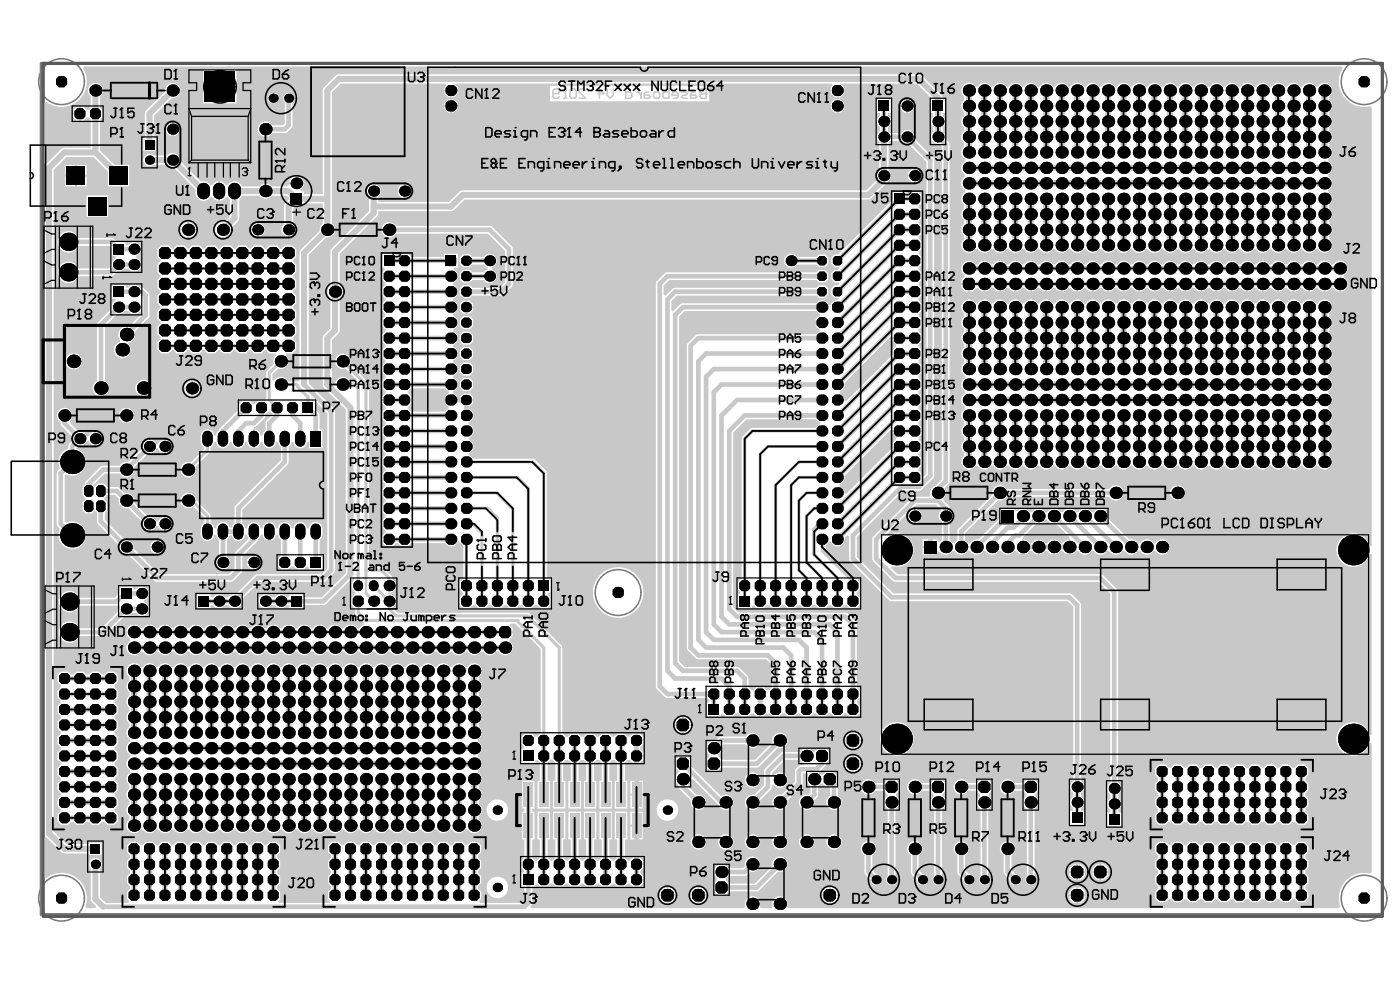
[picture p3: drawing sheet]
<svg xmlns="http://www.w3.org/2000/svg" width="290mm" height="203mm" viewBox="0 0 290 203" stroke-linecap="round" stroke-linejoin="round" font-family="sans-serif">
<path d="M8.6 13.1h277.8v176.1h-277.8z" fill="none" stroke="#787878" stroke-width=".64"/>
<g fill="none" stroke="#787878" stroke-width=".32">
<circle cx="12.7" cy="16.9" r="4.7"/>
<circle cx="282.5" cy="16.9" r="4.7"/>
<circle cx="128" cy="122.6" r="4.7"/>
<circle cx="12.7" cy="185.9" r="4.7"/>
<circle cx="282.5" cy="185.9" r="4.7"/>
</g>
<path d="M9 13.1h277.3v176.5h-277.3z" fill="none" stroke="#5a5a5a" stroke-width=".64"/>
<g fill="#c8c8c8">
<path d="M94.1 55.4h.8v-.8h.3l.7 .7h1.4l.5-.5h2.4l.8 .6v.3l-.8 .7h-2.4l-.5-.6h-1.4l-.7 .7v.3h-.3l-.2-.4-.7-.6z"/>
<path d="M84.5 81l.7-.6h7l.8 .6v.4a1.58 1.58 0 0 0-1 1.2h1.4v.4h-1.4a1.38 1.38 0 0 0 1 1.2v.4l-.8 .6h-7l-.7-.7v-.3l.7-.7v-.5h-1.4v-.4h1.4v-.6l-.7-.7z"/>
<path d="M174.9 79.3l9.6-9.6 .3 .2v-.1h1.5v.4h-1.5v.5l.7 .7v.3l-.7 .7v1.1l-9.5 9.5-.4-.2v.2h-1.4v-.4h1.4a1.38 1.38 0 0 0-1-1.2v-.4a1.46 1.46 0 0 0 1-1.7z"/>
<path d="M174.9 98.5l9.6-9.5 .3 .1v-.1h1.5v.4h-1.5v.5l.7 .7v.3l-.7 .7v1.1l-9.5 9.5-.4-.2v.2h-1.4v-.4h1.4a1.38 1.38 0 0 0-1-1.2v-.4a1.46 1.46 0 0 0 1-1.7z"/>
<path d="M140.6 65.5l1.2-1.1h27.3l.7 .6v.3a1.58 1.58 0 0 0-1 1.3h1.5v.4h-1.5a1.38 1.38 0 0 0 1 1.2v.4l-.7 .6h-24.8l-2 2v63.1l2 2.1h14.4l1.2 1.2v4.6l-.7 .7h-.3l-.7-.7h-.5v1.4h-.5v-1.4h-.5l-.7 .7h-.3l-.6-.7-.1-2.1-2-2.1h-11.2l-1.2-1.1z"/>
<path d="M9.2 21.3l.4-.2 .5 .3a5.2 5.2 0 0 0 6.4-.8 5.2 5.2 0 0 0 .7-6.5l.2-.3h260.5l.2 .3-.1 .2a5.2 5.2 0 0 0 .4 5.8 5.2 5.2 0 0 0 5.4 1.9l.3 .2v90.8h-.4l-.1-.3a3.5 3.5 0 0 0-5.4-1.7 3.5 3.5 0 0 0 .2 5.7 3.5 3.5 0 0 0 5.3-2.1l.4 .1v37.3l-.4 .1-.1-.3a3.5 3.5 0 0 0-5.4-1.7 3.5 3.5 0 0 0 .2 5.7 3.5 3.5 0 0 0 5.3-2.1l.4 .1v26.7l-.3 .3-.6-.1a5.2 5.2 0 0 0-5.6 6.9l-.2 .3h-114.1l-.2-.4a1.59 1.59 0 0 0-1.6-2.1 1.59 1.59 0 0 0-1.4 2.2l-.3 .3h-2.2l-.3-.3 .1-.1a1.59 1.59 0 0 0-1.6-2.1 1.59 1.59 0 0 0-1.4 2.2l-.3 .3h-44.1l-.1-.4 .3-.3v-.4v-3.3h.7v-.5l.3-.1 .7 .6h1.5l.6-.7h.5l.6 .7h1.5l.6-.7h.5l.6 .7h1.5l.6-.7h.5l.6 .7h1.5l.6-.7h.5l.6 .7h1.5l.6-.7h.5l.6 .7h1.5l.6-.7h.5l.6 .7h.5v-1.5h.2v-.2h1.5v-.5l-.7-.7v-.3l.7-.7v-.6h-1.5v-.2h-.2v-1.4h-.5l-.7 .7h-.3l-.7-.6v-3.8h.5v-5.7h-2.5v5.7h.4v3.8l-.6 .6h-.3l-.7-.6v-3.8h.5v-5.7h-2.5v5.7h.4v3.8l-.6 .6h-.3l-.7-.6v-3.8h.5v-5.7h-2.5v5.7h.4v3.8l-.6 .6h-.3l-.7-.6v-3.8h.5v-5.7h-2.5v5.7h.4v3.8l-.6 .6h-.3l-.7-.6v-3.8h.5v-5.7h-2.6v5.7h.5v3.8l-.6 .6h-.3l-.7-.6v-3.8h.5v-5.7h-2.6v5.7h.5v3.8l-.6 .6h-.3l-.7-.6v-3.8h.5v-5.7h-.5v-.7h.5v-5.8h-2.6v5.8h.5v.7h-.5v5.7h.5v3.8l-.6 .6v1.5l.6 .6-.2 .4h-.4v2.9h.6v3l-.3 .3h-8.9l-.2-.3 .5-.5v-1.5l-.7-.6v-.5l.7-.6v-1.5l-.7-.6v-.5l.7-.6v-1.5l-.7-.6v-.5l.7-.6v-1.5l-.7-.7h-1.5l-.7 .7h-.3l-.7-.7h-1.5l-.7 .7h-.3l-.8-.7h-1.4l-.7 .7h-.3l-.8-.7h-1.4l-.7 .7h-.4l-.7-.7h-1.4l-.7 .7h-.4l-.7-.7h-1.4l-.7 .7h-.4l-.7-.7h-1.4l-.7 .7h-.4l-.7-.7h-1.4l-.7 .7h-.4l-.7-.7h-1.4l-.7 .7h-.4l-.7-.7h-1.4l-.7 .7v1.5l.6 .6v.5l-.6 .6v1.5l.6 .6v.5l-.6 .6v1.5l.6 .6v.5l-.6 .6v1.5l.4 .5-.2 .3h-10.5l-.1-.3 .4-.5v-1.5l-.6-.6v-.5l.6-.6v-1.5l-.6-.6v-.5l.6-.6v-1.5l-.6-.6v-.5l.6-.6v-1.5l-.7-.7h-1.5l-.7 .7h-.3l-.7-.7h-1.5l-.7 .7h-.3l-.7-.7h-1.5l-.7 .7h-.3l-.7-.7h-1.5l-.7 .7h-.3l-.7-.7h-1.5l-.7 .7h-.3l-.7-.7h-1.5l-.7 .7h-.3l-.7-.7h-1.5l-.7 .7h-.3l-.7-.7h-1.5l-.7 .7h-.3l-.7-.7h-1.5l-.7 .7h-.3l-.7-.7h-1.5l-.7 .7v1.5l.7 .6v.5l-.7 .6v1.5l.7 .6v.5l-.7 .6v1.5l.7 .6v.5l-.7 .6v1.5l.5 .5-.2 .3h-4.7l-1.2-1.1v-6a1.28 1.28 0 0 0-.1-1.8 1.28 1.28 0 0 0-1.7 0 1.28 1.28 0 0 0-.1 1.8v6.6l1.1 1.2-.2 .4h-1.8l-.2-.3 .1-.4a5.2 5.2 0 0 0-2.1-5.7 5.2 5.2 0 0 0-6.1 .2l-.4-.2v-8.1l.4-.2 3.5 3.4h5.4v.3h2.5v-2.5h-2.5v.3h-4.8l-2.6-2.7v-136.9l2.6-2.6h5.7l3 3v3h4.4v-4.4h-3.1l-3-3v-6.4l.5-.4v-1.5l-.5-.5v-2.3a1.57 1.57 0 0 0 .2-2.3 1.57 1.57 0 0 0-2.3 0 1.57 1.57 0 0 0 .2 2.3v2.3l-.5 .5h-.3l-.7-.7h-.5v2.9h.5l.6-.7h.5l.4 .4v5.9h-5.7l-3.5 3.3-.4-.1zM45.7 14.5v3.2h3.3v-3.2zM42.1 14.5v3.2h3.2v-3.2zM199.6 17.6a1.54 1.54 0 0 0 .1 2.4v.7l-.1 .1a1.54 1.54 0 0 0 .1 2.4v.7l-.1 .1a1.54 1.54 0 0 0 .1 2.4v.7l-.1 .1a1.54 1.54 0 0 0 .1 2.4v.7l-.1 .1a1.6 1.6 0 0 0 .3 2.5v.5a1.6 1.6 0 0 0 0 2.7v.5a1.6 1.6 0 0 0 0 2.7v.5a1.56 1.56 0 0 0-.2 2.6v.7l-.1 .1a1.54 1.54 0 0 0 .1 2.4v.7l-.1 .1a1.54 1.54 0 0 0 .1 2.4v.7l-.1 .1a1.58 1.58 0 0 0 .1 2.4 1.58 1.58 0 0 0 2.4-.5h.4a1.57 1.57 0 0 0 2.8 0h.4a1.57 1.57 0 0 0 2.8 0h.4a1.57 1.57 0 0 0 2.8 0h.4a1.57 1.57 0 0 0 2.8 0h.4a1.57 1.57 0 0 0 2.8 0h.4a1.57 1.57 0 0 0 2.8 0h.4a1.57 1.57 0 0 0 2.8 0h.4a1.57 1.57 0 0 0 2.8 0h.4a1.57 1.57 0 0 0 2.8 0h.4a1.57 1.57 0 0 0 2.8 0h.4a1.57 1.57 0 0 0 2.8 0h.4a1.57 1.57 0 0 0 2.8 0h.4a1.57 1.57 0 0 0 2.8 0h.4a1.57 1.57 0 0 0 2.8 0h.5a1.57 1.57 0 0 0 2.7 0h.5a1.57 1.57 0 0 0 2.7 0h.5a1.57 1.57 0 0 0 2.7 0h.5a1.57 1.57 0 0 0 2.7 0h.5a1.57 1.57 0 0 0 2.7 0h.5a1.57 1.57 0 0 0 2.7 0h.5a1.57 1.57 0 0 0 2.7 0h.5a1.57 1.57 0 0 0 2.7 0h.5a1.58 1.58 0 0 0 2.4 .4 1.58 1.58 0 0 0-.1-2.4v-.7l.2-.1a1.54 1.54 0 0 0-.2-2.4v-.7l.2-.1a1.54 1.54 0 0 0-.2-2.4v-.7l.2-.1a1.6 1.6 0 0 0-.4-2.6v-.4a1.6 1.6 0 0 0 0-2.8v-.4a1.6 1.6 0 0 0 0-2.8v-.4a1.56 1.56 0 0 0 .2-2.6v-.7l.2-.1a1.54 1.54 0 0 0-.2-2.4v-.7l.2-.1a1.54 1.54 0 0 0-.2-2.4v-.7l.2-.2a1.54 1.54 0 0 0-.2-2.3v-.7l.2-.2a1.58 1.58 0 0 0-.2-2.3 1.58 1.58 0 0 0-2.3 .5l-.5-.1a1.57 1.57 0 0 0-2.7 .1l-.5-.1a1.57 1.57 0 0 0-2.7 .1l-.5-.1a1.57 1.57 0 0 0-2.7 .1l-.5-.1a1.57 1.57 0 0 0-2.7 .1l-.5-.1a1.57 1.57 0 0 0-2.7 .1l-.5-.1a1.57 1.57 0 0 0-2.7 .1l-.5-.1a1.57 1.57 0 0 0-2.7 .1l-.5-.1a1.57 1.57 0 0 0-2.7 .1l-.5-.1a1.57 1.57 0 0 0-2.8 .1l-.4-.1a1.57 1.57 0 0 0-2.8 .1l-.4-.1a1.57 1.57 0 0 0-2.8 .1l-.4-.1a1.57 1.57 0 0 0-2.8 .1l-.4-.1a1.57 1.57 0 0 0-2.8 .1l-.4-.1a1.57 1.57 0 0 0-2.8 .1l-.4-.1a1.57 1.57 0 0 0-2.8 .1l-.4-.1a1.57 1.57 0 0 0-2.8 .1l-.4-.1a1.57 1.57 0 0 0-2.8 .1l-.4-.1a1.57 1.57 0 0 0-2.8 .1l-.4-.1a1.57 1.57 0 0 0-2.8 .1l-.4-.1a1.57 1.57 0 0 0-2.8 .1l-.4-.1a1.57 1.57 0 0 0-2.8 .1l-.4-.1a1.57 1.57 0 0 0-2.8 .1l-.4-.1a1.58 1.58 0 0 0-2.5-.3zM56.8 19.2v.9l.9-.1a1.05 1.05 0 0 0-.9-.8zM55.8 19.5l-.3 .6h.9v-.9zM173.7 18.9v1.3a1.48 1.48 0 0 0 1.2-1.3zM172 18.9a1.48 1.48 0 0 0 1.2 1.3v-1.3zM93.6 18.9v1.3a1.48 1.48 0 0 0 1.3-1.3zM92 18.9a1.48 1.48 0 0 0 1.2 1.3v-1.3zM34.6 17.6a1.5 1.5 0 0 0-.4 1.3l-4.2 4.4v5.4h-.3v2.5h2.5v-2.5h-.3v-4.8l3.7-3.6a1.59 1.59 0 0 0 1.7-2.1 1.59 1.59 0 0 0-2.7-.6zM113.9 17.8v3.2h33v-3.2zM45.7 18.1v3.3h3.3v-3.3zM42.1 18.1v3.3h3.2v-3.3zM56.8 20.5l.1 .9a1.04 1.04 0 0 0 .8-.9zM55.5 20.5v.1a1.05 1.05 0 0 0 .9 .8v-.9zM188.1 20.5v1.2h1.2a1.48 1.48 0 0 0-1.2-1.2zM186.9 20.9l-.5 .8h1.3v-1.2zM173.7 20.5v1.2h1.2a1.48 1.48 0 0 0-1.2-1.2zM172.4 20.9l-.4 .8h1.2v-1.2zM93.6 20.5v1.2h1.3a1.48 1.48 0 0 0-1.3-1.2zM92.4 20.9l-.4 .8h1.2v-1.2zM15.1 22.8v.5h1.2v-1.2h-.5zM188.1 22.1v1.3a1.48 1.48 0 0 0 1.2-1.3zM186.4 22.1a1.48 1.48 0 0 0 1.3 1.3v-1.3zM173.7 22.1v1.3a1.48 1.48 0 0 0 1.2-1.3zM172 22.1a1.48 1.48 0 0 0 1.2 1.3v-1.3zM93.6 22.1v1.3a1.48 1.48 0 0 0 1.3-1.3zM92 22.1a1.48 1.48 0 0 0 1.2 1.3v-1.3zM15.1 23.7v.6l.7 .7h.5v-1.3zM59 19.5l-.3 .8 .3 .8v4.5l-.4 .3h-2.2a1.6 1.6 0 0 0-2.4-.4 1.6 1.6 0 0 0 0 2.5 1.6 1.6 0 0 0 2.4-.5h2.6a2.13 2.13 0 0 0 1.6-1.6v-4.8a1.12 1.12 0 0 0 0-1.6 1.12 1.12 0 0 0-1.6 0zM36 25.3v1.2h1.2a1.48 1.48 0 0 0-1.2-1.2zM34.7 25.7l-.4 .8h1.2v-1.2zM36 26.9v1.3a1.48 1.48 0 0 0 1.2-1.3zM34.3 26.9a1.48 1.48 0 0 0 1.2 1.3v-1.3zM30.1 32.2a1.27 1.27 0 0 0-.1 1.8 1.27 1.27 0 0 0 1.8 .1h2.9l.3 .3 .9 .2 4.6 4.7a1.73 1.73 0 0 0 .9 2.1 1.73 1.73 0 0 0 2.2-.6h.4a1.55 1.55 0 0 0 1.2 .8v-4.1a1.55 1.55 0 0 0-1.2 .8h-.4a1.62 1.62 0 0 0-2-.7l-4.4-4.4a1.43 1.43 0 0 0-.9-1.4 1.43 1.43 0 0 0-1.6 .4h-2.9a1.24 1.24 0 0 0-1.7 0zM189.7 34.9v1.2h1.2a1.48 1.48 0 0 0-1.2-1.2zM188.5 35.3l-.5 .8h1.3v-1.2zM15.9 34.1v2h2v-2zM13.5 34.1v2h2v-2zM61.6 36.4v1.3h1.3v-.2a1.56 1.56 0 0 0-1.3-1.1zM60.3 36.8l-.4 .9h1.3v-1.3zM189.7 36.5v1.3a1.48 1.48 0 0 0 1.2-1.3zM188 36.5a1.48 1.48 0 0 0 1.3 1.3v-1.3zM15.9 36.5v2h2v-2zM13.5 36.5v2h2v-2zM84 38.1v1.2h1.2a1.48 1.48 0 0 0-1.2-1.2zM82.8 38.5l-.4 .8h1.2v-1.2zM84 39.7v1.3a1.48 1.48 0 0 0 1.2-1.3zM82.4 39.7a1.48 1.48 0 0 0 1.2 1.3v-1.3zM17.9 40.4v4.5h4.5v-4.5zM53.6 46.1v1.3h1.2a1.48 1.48 0 0 0-1.2-1.3zM52.4 46.5l-.5 .9h1.3v-1.3zM39.2 46v1.4h1.3a1.58 1.58 0 0 0-1.3-1.4zM37.9 46.4l-.5 1h1.3v-1.4zM53.6 47.7v1.3a1.48 1.48 0 0 0 1.2-1.3zM51.9 47.7a1.48 1.48 0 0 0 1.3 1.3v-1.3zM39.2 47.7v1.4a1.58 1.58 0 0 0 1.3-1.4zM37.4 47.7a1.58 1.58 0 0 0 1.3 1.4v-1.4zM199.6 54.4a1.53 1.53 0 0 0 .2 2.4v.4l-.7 .8v.6h1.6v.2h.2v1.5h.6l.7-.7h.4l.5 .5 .6 .2v-1.5h.4v1.5l.6-.2 .6-.6 .4 .1a1.55 1.55 0 0 0 1.2 .7v-1.5h.4v1.5l.6-.2 .6-.6 .4 .1a1.55 1.55 0 0 0 1.2 .7v-1.5h.4v1.5l.6-.2 .6-.6 .4 .1a1.55 1.55 0 0 0 1.2 .7v-1.5h.4v1.5l.6-.2 .6-.6 .4 .1a1.55 1.55 0 0 0 1.2 .7v-1.5h.4v1.5l.6-.2 .6-.6 .4 .1a1.55 1.55 0 0 0 1.2 .7v-1.5h.4v1.5l.6-.2 .6-.6 .4 .1a1.55 1.55 0 0 0 1.2 .7v-1.5h.4v1.5l.6-.2 .6-.6 .4 .1a1.55 1.55 0 0 0 1.2 .7v-1.5h.4v1.5l.6-.2 .6-.6 .4 .1a1.55 1.55 0 0 0 1.2 .7v-1.5h.4v1.5l.6-.2 .6-.6 .4 .1a1.55 1.55 0 0 0 1.2 .7v-1.5h.4v1.5l.6-.2 .6-.6 .4 .1a1.55 1.55 0 0 0 1.2 .7v-1.5h.4v1.5l.6-.2 .6-.6 .4 .1a1.55 1.55 0 0 0 1.2 .7v-1.5h.4v1.5l.6-.2 .6-.6 .4 .1a1.55 1.55 0 0 0 1.2 .7v-1.5h.4v1.5l.6-.2 .6-.6 .4 .1a1.55 1.55 0 0 0 1.2 .7v-1.5h.4v1.5l.6-.2 .6-.6 .5 .1a1.55 1.55 0 0 0 1.1 .7v-1.5h.5v1.5l.5-.2 .6-.6 .5 .1a1.55 1.55 0 0 0 1.1 .7v-1.5h.5v1.5l.5-.2 .6-.6 .5 .1a1.55 1.55 0 0 0 1.1 .7v-1.5h.5v1.5l.5-.2 .6-.6 .5 .1a1.55 1.55 0 0 0 1.1 .7v-1.5h.5v1.5l.5-.2 .6-.6 .5 .1a1.55 1.55 0 0 0 1.1 .7v-1.5h.5v1.5l.5-.2 .6-.6 .5 .1a1.55 1.55 0 0 0 1.1 .7v-1.5h.5v1.5l.5-.2 .6-.6 .5 .1a1.55 1.55 0 0 0 1.1 .7v-1.5h.5v1.5l.5-.2 .6-.6 .5 .1a1.55 1.55 0 0 0 1.1 .7v-1.5h.5v1.5l.5-.2 .6-.6 .5 .1a1.55 1.55 0 0 0 1.1 .7v-1.5h.5v1.5l.5-.2 .6-.6 .5 .1a1.55 1.55 0 0 0 1.1 .7v-1.5h.2v-.2h1.6a1.58 1.58 0 0 0-.8-1.3v-.4a1.59 1.59 0 0 0 .4-2.5 1.59 1.59 0 0 0-2.5 .4h-.5l-.2-.4a1.57 1.57 0 0 0-2.5 .4h-.5l-.2-.4a1.57 1.57 0 0 0-2.5 .4h-.5l-.2-.4a1.57 1.57 0 0 0-2.5 .4h-.5l-.2-.4a1.57 1.57 0 0 0-2.5 .4h-.5l-.2-.4a1.57 1.57 0 0 0-2.5 .4h-.5l-.2-.4a1.57 1.57 0 0 0-2.5 .4h-.5l-.2-.4a1.57 1.57 0 0 0-2.5 .4h-.5l-.2-.4a1.57 1.57 0 0 0-2.5 .4h-.5l-.3-.4a1.57 1.57 0 0 0-2.4 .4h-.5l-.3-.4a1.57 1.57 0 0 0-2.5 .4h-.4l-.3-.4a1.57 1.57 0 0 0-2.5 .4h-.4l-.3-.4a1.57 1.57 0 0 0-2.5 .4h-.4l-.3-.4a1.57 1.57 0 0 0-2.5 .4h-.4l-.3-.4a1.57 1.57 0 0 0-2.5 .4h-.4l-.3-.4a1.57 1.57 0 0 0-2.5 .4h-.4l-.3-.4a1.57 1.57 0 0 0-2.5 .4h-.4l-.3-.4a1.57 1.57 0 0 0-2.5 .4h-.4l-.3-.4a1.57 1.57 0 0 0-2.5 .4h-.4l-.3-.4a1.57 1.57 0 0 0-2.5 .4h-.4l-.3-.4a1.57 1.57 0 0 0-2.5 .4h-.4l-.3-.4a1.57 1.57 0 0 0-2.5 .4h-.4l-.3-.4a1.57 1.57 0 0 0-2.5 .4h-.4l-.3-.4a1.57 1.57 0 0 0-2.5 .4h-.4l-.3-.4a1.55 1.55 0 0 0-2.2 0zM162.8 52.9a1.44 1.44 0 0 0 .1 2.2 1.44 1.44 0 0 0 2.1-.3h4.1l.5 .4h1.3l.7-.6v-1.3l-.7-.6h-1.3l-.5 .4h-4.1a1.4 1.4 0 0 0-2.2-.2zM12.6 48.5a2.22 2.22 0 0 0 .3 3.4 2.22 2.22 0 0 0 3.3-1h6.5l.4 .4v1.7h.8l.1 .4-.2 .1a1.46 1.46 0 0 0-.7 1.5l-.5 .6h-6.4a2.2 2.2 0 0 0-3.4-1 2.2 2.2 0 0 0 0 3.5 2.2 2.2 0 0 0 3.4-.9l7.1-.1 1-.9a1.48 1.48 0 0 0 1.5-.6h.7a1.45 1.45 0 0 0 2.4 0 1.45 1.45 0 0 0-.7-2.2v-.5a1.46 1.46 0 0 0 .7-2.3 1.46 1.46 0 0 0-2.4 .1h-.5v-.6h-1.7l-.7-.6-.5-.3h-6.9a2.19 2.19 0 0 0-3.6-.7zM79.5 46.4a1.59 1.59 0 0 0 .1 2.4 1.59 1.59 0 0 0 2.4-.5h19.1l3.5 3.6v6.5l-1.1 1.2h-5.7l-.5-.6h-1.4l-.7 .7v.3h-.3l-.5-.7-.5-.4v-.3a1.7 1.7 0 0 0 1-1.1h.3v.3l.7 .7h1.4l.5-.5h2.4a1.45 1.45 0 0 0 2.4 0 1.45 1.45 0 0 0-.8-2.3v-.3l.4-.2a1.44 1.44 0 0 0 .3-2.2 1.44 1.44 0 0 0-2.3 .1h-2.4l-.5-.5h-1.4l-.7 .7-.3-.3v-.5h-2.9v.6h-6.8l-.7-.6h-1.4l-.7 .6-.4-.1v-.5h-2.8v2.9h.4l.2 .4-.6 .6v1.5l.7 .7v.3l-.7 .7v1.5l.7 .7v.3l-.7 .7v1.5l.7 .7v.3l-.7 .7v1.5l.7 .7v.3l-.7 .7v1.5l.7 .7v.3l-.7 .7v1.5l.7 .7v.3l-.7 .7v1.5l.7 .7v.3l-.7 .7v1.5l.7 .7v.3l-.7 .7v.6h1.4v.4h-1.4v.5l.7 .7v.3l-.7 .7v1.5l.7 .7v.3l-.7 .7v1.5l.7 .7v.3l-.7 .7v1.5l.7 .7v.3l-.7 .7v1.5l.7 .7v.3l-.7 .7v1.5l.7 .7v.3l-.7 .7v1.5l.7 .7v.3l-.7 .7v1.5l.7 .7v.3l-.7 .8v1.4l.7 .7v.3l-.7 .8v1.4l.7 .7h1.4l.7-.6h.4l.7 .6h1.4l.7-.6h7l.2 .2a1.44 1.44 0 0 0 2.4-.6h.4l.1 .3 .7 .6v6.9l-.8 .7v1.4l.7 .7v.4l-.7 .7v1.4l.7 .7h1.5l.6-.6h.4l.7 .6h1.5l.6-.6h.4l.7 .6h1.5l.6-.6h.4l.7 .6h1.5l.6-.6h.4l.7 .6h1.5l.6-.6h.4l.7 .6h1.5l.7-.7v-1.4l-.7-.7 .3-.4h.4v-2.8h-.8l-.1-22.2-2.6-2.6-12.7-.1-.8-.7v-.4a1.48 1.48 0 0 0 1-1.4 1.48 1.48 0 0 0-1-1.4v-.4l.3-.1a1.48 1.48 0 0 0 .7-1.5 1.48 1.48 0 0 0-1-1.2v-.4l.3-.1a1.35 1.35 0 0 0 .7-1.1h-1.5v-.4h1.5l-.1-.2a1.59 1.59 0 0 0-1.1-1.1l.1-.4h.3l.7-.7v-.4h-1.4v-.2h-.2v-1.4h-.5l-.7 .7v.3l-.3 .1-.5-.8-.5-.3v-.4a1.7 1.7 0 0 0 1-1.1h.3v.3l.7 .7h1.4l.7-.7v-1.3l-.7-.7h-1.4l-.7 .7v.3h-.4a1.64 1.64 0 0 0-.9-1v-.4l.5-.4 .5-.7h.3v.3l.7 .7h1.4l.7-.7v-1.3l-.7-.7h-1.4l-.7 .7v.3h-.4a1.64 1.64 0 0 0-.9-1v-.4l.5-.4 .5-.7h.3v.3l.7 .7h1.4l.7-.7v-1.3l-.7-.7h-1.4l-.7 .7v.3h-.4a1.64 1.64 0 0 0-.9-1v-.4l.5-.4 .5-.7h.3v.3l.7 .7h1.4l.7-.7v-1.3l-.7-.7h-1.4l-.7 .7v.3h-.4a1.64 1.64 0 0 0-.9-1v-.4l.5-.4 .5-.7h.3v.3l.7 .7h1.4l.7-.7v-1.3l-.7-.7h-1.4l-.7 .7v.3h-.4a1.64 1.64 0 0 0-.9-1.1v-.3l.5-.4 .5-.7h.3v.3l.7 .7h.5v-2.7h-.5l-.7 .7v.3h-.3l-.5-.7-.5-.4v-.3a1.7 1.7 0 0 0 1-1.1h.3v.3l.7 .7h1.4l.5-.5h6l.6-.3 1.8-1.8v-7.6l-.2-.5-4.3-4.2-19.7-.1a1.58 1.58 0 0 0-2.5-.3zM23.1 58.9v2.9h.8l.1 .4-.2 .1a1.46 1.46 0 0 0-.7 1.5l-2.9 3.1-.1 11.9a1.72 1.72 0 0 0-.5 2.6 1.72 1.72 0 0 0 2.7 0 1.72 1.72 0 0 0-.6-2.6v-11.3l2.6-2.5a1.48 1.48 0 0 0 1.5-.6h.7a1.43 1.43 0 0 0 2.4 0l.5 .1v.4l-2.7 2.7a1.73 1.73 0 0 0-1.9 .7 1.73 1.73 0 0 0 .1 2l-.1 .4a1.72 1.72 0 0 0-1 2.4 1.72 1.72 0 0 0 2.6 .7 1.72 1.72 0 0 0 .1-2.7l.1-.2a1.71 1.71 0 0 0 1.3-2.2l3-3.1 .1-4.4a1.98 1.98 0 0 0-2-1.6 1.44 1.44 0 0 0-2.5 0h-.5v-.7zM277.8 58.9v1.4a1.58 1.58 0 0 0 1.3-1.4zM199.1 58.9v.7l.8 .7h.6v-1.4zM199.6 62.4a1.54 1.54 0 0 0 .1 2.4v.7l-.1 .1a1.54 1.54 0 0 0 .1 2.4v.7l-.1 .1a1.54 1.54 0 0 0 .1 2.4v.7l-.1 .1a1.54 1.54 0 0 0 .1 2.4v.7l-.1 .1a1.6 1.6 0 0 0 .3 2.6v.4a1.6 1.6 0 0 0 0 2.8v.4a1.6 1.6 0 0 0 0 2.8v.4a1.56 1.56 0 0 0-.2 2.6v.7l-.1 .2a1.54 1.54 0 0 0 .1 2.3v.7l-.1 .2a1.54 1.54 0 0 0 .1 2.3v.7l-.1 .2a1.58 1.58 0 0 0 .1 2.3 1.58 1.58 0 0 0 2.4-.5l.4 .1a1.57 1.57 0 0 0 2.8-.1l.4 .1a1.57 1.57 0 0 0 2.8-.1l.4 .1a1.57 1.57 0 0 0 2.8-.1l.4 .1a1.57 1.57 0 0 0 2.8-.1l.4 .1a1.57 1.57 0 0 0 2.8-.1l.4 .1a1.57 1.57 0 0 0 2.8-.1l.4 .1a1.57 1.57 0 0 0 2.8-.1l.4 .1a1.57 1.57 0 0 0 2.8-.1l.4 .1a1.57 1.57 0 0 0 2.8-.1l.4 .1a1.57 1.57 0 0 0 2.8-.1l.4 .1a1.57 1.57 0 0 0 2.8-.1l.4 .1a1.57 1.57 0 0 0 2.8-.1l.4 .1a1.57 1.57 0 0 0 2.8-.1l.4 .1a1.57 1.57 0 0 0 2.8-.1l.5 .1a1.57 1.57 0 0 0 2.7-.1l.5 .1a1.57 1.57 0 0 0 2.7-.1l.5 .1a1.57 1.57 0 0 0 2.7-.1l.5 .1a1.57 1.57 0 0 0 2.7-.1l.5 .1a1.57 1.57 0 0 0 2.7-.1l.5 .1a1.57 1.57 0 0 0 2.7-.1l.5 .1a1.57 1.57 0 0 0 2.7-.1l.5 .1a1.57 1.57 0 0 0 2.7-.1l.5 .1a1.58 1.58 0 0 0 2.4 .4 1.58 1.58 0 0 0-.1-2.5v-.7l.2-.1a1.54 1.54 0 0 0-.2-2.4v-.7l.2-.1a1.54 1.54 0 0 0-.2-2.4v-.7l.2-.1a1.6 1.6 0 0 0-.4-2.5v-.5a1.6 1.6 0 0 0 0-2.7v-.5a1.6 1.6 0 0 0 0-2.7v-.5a1.56 1.56 0 0 0 .2-2.6v-.7l.2-.1a1.54 1.54 0 0 0-.2-2.4v-.7l.2-.1a1.54 1.54 0 0 0-.2-2.4v-.7l.2-.1a1.54 1.54 0 0 0-.2-2.4v-.7l.2-.1a1.58 1.58 0 0 0-.2-2.4 1.58 1.58 0 0 0-2.3 .5h-.5a1.57 1.57 0 0 0-2.7 0h-.5a1.57 1.57 0 0 0-2.7 0h-.5a1.57 1.57 0 0 0-2.7 0h-.5a1.57 1.57 0 0 0-2.7 0h-.5a1.57 1.57 0 0 0-2.7 0h-.5a1.57 1.57 0 0 0-2.7 0h-.5a1.57 1.57 0 0 0-2.7 0h-.5a1.57 1.57 0 0 0-2.7 0h-.5a1.57 1.57 0 0 0-2.8 0h-.4a1.57 1.57 0 0 0-2.8 0h-.4a1.57 1.57 0 0 0-2.8 0h-.4a1.57 1.57 0 0 0-2.8 0h-.4a1.57 1.57 0 0 0-2.8 0h-.4a1.57 1.57 0 0 0-2.8 0h-.4a1.57 1.57 0 0 0-2.8 0h-.4a1.57 1.57 0 0 0-2.8 0h-.4a1.57 1.57 0 0 0-2.8 0h-.4a1.57 1.57 0 0 0-2.8 0h-.4a1.57 1.57 0 0 0-2.8 0h-.4a1.57 1.57 0 0 0-2.8 0h-.4a1.57 1.57 0 0 0-2.8 0h-.4a1.57 1.57 0 0 0-2.8 0h-.4a1.58 1.58 0 0 0-2.5-.4zM96.8 62.2v1.2h1.2v-.5l-.7-.7zM96.8 63.7v1.2h.5l.7-.7v-.5zM15.5 73.1v1.5h1.4a1.67 1.67 0 0 0-1.4-1.5zM14 73.5l-.3 .4-.2 .7h1.6v-1.5l-.7 .2zM15.5 75v1.5a1.67 1.67 0 0 0 1.4-1.5zM13.5 75a1.66 1.66 0 0 0 1.6 1.5v-1.5zM40 78.8v1.3h1.3a1.57 1.57 0 0 0-1.3-1.3zM38.7 79.2l-.5 .9h1.4v-1.3zM40 80.6v1.3a1.57 1.57 0 0 0 1.3-1.3zM38.2 80.6a1.57 1.57 0 0 0 1.4 1.3v-1.3zM28 80.3a1.75 1.75 0 0 0 3.5 0 1.75 1.75 0 0 0-3.5 0zM96.8 81.4v1.2h1.2v-.5l-.7-.7zM26.4 84.4v1.4h1.3a1.58 1.58 0 0 0-1.3-1.4zM25 84.9l-.4 .9h1.3v-1.4zM26.4 86.2v1.3a1.58 1.58 0 0 0 1.3-1.3zM24.6 86.2a1.58 1.58 0 0 0 1.3 1.3v-1.3zM20 89.3v1.3h1.2a1.48 1.48 0 0 0-1.2-1.3zM34.4 90.9v1.3h1.2a1.48 1.48 0 0 0-1.2-1.3zM20 91v1.2a1.48 1.48 0 0 0 1.2-1.2zM12.2 84.9a1.57 1.57 0 0 0 .4 2.4v.6l.2 .3 2.3 2.3v.6l-.9 1v.8a2.83 2.83 0 0 0-1.7 4l-.7 .7v.3v10.5v.3l.7 .7a2.85 2.85 0 0 0 2 4.1 2.85 2.85 0 0 0 3.3-3.1 2.85 2.85 0 0 0-4-2.2l-.4-.2v-9.6l.4-.2a2.84 2.84 0 0 0 3.8-1.6 2.84 2.84 0 0 0-1.8-3.7l.5-.7a1.41 1.41 0 0 0 1.6-1h.5a1.47 1.47 0 0 0 1.1 1v-2.9a1.32 1.32 0 0 0-1.1 1h-.5a1.41 1.41 0 0 0-1.6-1l-1.9-1.8 .1-.4a1.59 1.59 0 0 0 0-2.2 1.59 1.59 0 0 0-2.3 0zM34.4 92.6v1.2a1.48 1.48 0 0 0 1.2-1.2zM76.4 38.5a1.4 1.4 0 0 0 0 2.1v3.1l-7.8 7.9-.2 .5v7a1.59 1.59 0 0 0 0 2.5v6.4l-1.4 1.5-.2 .5v9.6l.3 .6 4.5 4.6v33.8l-5 5h-3.8v-.6h-2.9v.6h-.5a1.44 1.44 0 0 0-2.4 0h-.8l-.2-.2a1.46 1.46 0 0 0-2.1 0 1.46 1.46 0 0 0 .2 2.2 1.46 1.46 0 0 0 2.1-.4h.8l.2 .2a1.42 1.42 0 0 0 2.2-.2h.5v.6h2.9v-.6h4.5l5.5-5.5 .5-.1 .1 .4-.2 .1a1.59 1.59 0 0 0 .5 2.4l-.1 .5-.8 .7v1.4l.8 .7v1.3l1.8 1.8-.1 .4-.6 .4-.3 .3h-.4a1.55 1.55 0 0 0-1.2-.8v1.6h-.4v-1.6l-.6 .2-.6 .6h-.4a1.55 1.55 0 0 0-1.2-.8v1.6h-.4v-1.6l-.6 .2-.6 .6h-.4a1.55 1.55 0 0 0-1.2-.8v1.6h-.4v-1.6l-.6 .2-.6 .6h-.4a1.55 1.55 0 0 0-1.2-.8v1.6h-.4v-1.6l-.6 .2-.6 .6h-.4a1.55 1.55 0 0 0-1.2-.8v1.6h-.4v-1.6l-.6 .2-.6 .6h-.4a1.55 1.55 0 0 0-1.2-.8v1.6h-.4v-1.6l-.6 .2-.6 .6h-.4a1.55 1.55 0 0 0-1.2-.8v1.6h-.4v-1.6l-.6 .2-.6 .6h-.4a1.55 1.55 0 0 0-1.2-.8v1.6h-.4v-1.6l-.6 .2-.6 .6h-.4a1.55 1.55 0 0 0-1.2-.8v1.6h-.4v-1.6l-.6 .2-.6 .6h-.4a1.55 1.55 0 0 0-1.2-.8v1.6h-.4v-1.6l-.6 .2-.6 .6h-.4a1.55 1.55 0 0 0-1.2-.8v1.6h-.5v-1.6l-.5 .2-.6 .6h-.5a1.55 1.55 0 0 0-1.1-.8v1.6h-.5v-1.6l-.5 .2-.6 .6h-.5a1.55 1.55 0 0 0-1.1-.8v1.6h-.5v-1.6l-.5 .2-.6 .6h-.5a1.55 1.55 0 0 0-1.1-.8v1.6h-.5v-1.6l-.5 .2-.6 .6h-.5a1.55 1.55 0 0 0-1.1-.8v1.6h-.2v.2h-1.6a1.58 1.58 0 0 0 .8 1.2v.4a1.59 1.59 0 0 0-.4 2.5 1.59 1.59 0 0 0 2.5-.3h.5l.2 .3a1.57 1.57 0 0 0 2.5-.3h.5l.2 .3a1.57 1.57 0 0 0 2.5-.3h.5l.3 .3a1.57 1.57 0 0 0 2.4-.3h.5l.3 .3a1.57 1.57 0 0 0 2.5-.3h.4l.3 .3a1.57 1.57 0 0 0 2.5-.3h.4l.3 .3a1.57 1.57 0 0 0 2.5-.3h.4l.3 .3a1.57 1.57 0 0 0 2.5-.3h.4l.3 .3a1.57 1.57 0 0 0 2.5-.3h.4l.3 .3a1.57 1.57 0 0 0 2.5-.3h.4l.3 .3a1.57 1.57 0 0 0 2.5-.3h.4l.3 .3a1.57 1.57 0 0 0 2.5-.3h.4l.3 .3a1.57 1.57 0 0 0 2.5-.3h.4l.3 .3a1.57 1.57 0 0 0 2.5-.3h.4l.3 .3a1.57 1.57 0 0 0 2.5-.3h.4l.3 .3a1.57 1.57 0 0 0 2.5-.3h.4l.3 .3a1.57 1.57 0 0 0 2.5-.3h.4l.3 .3a1.57 1.57 0 0 0 2.5-.3h.4l.3 .3a1.57 1.57 0 0 0 2.5-.3h.4l.3 .3a1.57 1.57 0 0 0 2.5-.3h.4l.3 .3a1.57 1.57 0 0 0 2.5-.3h.4l.3 .3a1.57 1.57 0 0 0 2.5-.3h.4l.3 .3a1.57 1.57 0 0 0 2.5-.3h.4l.3 .3a1.57 1.57 0 0 0 2.5-.3h.4l.3 .3a1.58 1.58 0 0 0 2.3-.1 1.58 1.58 0 0 0-.3-2.3v-.4l.7-.7v-.6h-1.6v-.4h1.6v-.6l-.6-.6 .2-.4h1l5.2 5.3v17.5l-.8 .7h-.3l-.7-.7h-1.5l-.7 .7v1.5l.6 .6-.2 .4h-.4v2.9h2.9v-.5l.3-.1 .6 .5v3.7h-.5v5.8h2.6v-5.8h-.5v-3.7l.7-.6h.3l.6 .6v3.7h-.5v5.8h2.6v-5.8h-.5v-3.7l.6-.6h.5l.5 .6v3.7h-.4v5.8h2.5v-5.8h-.5v-3.7l.6-.6h.5l.5 .6v3.7h-.4v5.8h2.5v-5.8h-.5v-3.7l.6-.6h.5l.5 .6v3.7h-.4v5.8h2.5v-5.8h-.5v-3.7l.6-.6h.5l.5 .6v3.7h-.4v5.8h2.5v-5.8h-.5v-3.7l.6-.6h.5l.6 .7h.5v-1.5h.2v-.2h1.5v-.5l-.7-.7v-.3l.7-.7v-.6h-1.5v-.2h-.2v-1.4h-.5l-.7 .7h-.3l-.7-.7h-1.5l-.7 .7h-.3l-.7-.7h-1.5l-.7 .7h-.3l-.7-.7h-1.5l-.7 .7h-.3l-.7-.7h-1.5l-.7 .7h-.3l-.8-.7-.1-18-6.7-6.8-.4-.2h-27l-1.1-1.1a1.46 1.46 0 0 0 .8-1.8 1.46 1.46 0 0 0-1.8-.9l.1-.4 .3 .1a1.47 1.47 0 0 0 1.4-1.2 1.47 1.47 0 0 0-.8-1.6v-.6l-1.9-1.9h-2.9v-37.8l-.2-.5-3.7-3.8a1.58 1.58 0 0 0-1.3-2.1 1.58 1.58 0 0 0-1.8 1.7 1.58 1.58 0 0 0 2.1 1.3l2.5 2.5-.2 .4-1.4-.2v-.1a1.59 1.59 0 0 0-1.7-.8 1.59 1.59 0 0 0-1.3 1.3l-.4 .2-.2-.3v-8.9l1.5-1.7 .1-7a1.59 1.59 0 0 0 0-2.5v-6.6l7.7-7.7 .2-.5 .1-.6h15.3l2.5-2.4h83.7l.6-.3 3.4-3.4a1.56 1.56 0 0 0 .1-2.4v-5.8l.3-.3h2.4a1.39 1.39 0 0 0 1.5 .7l3.7 3.7v64.6l-.6 .5-.4-.1v-.5l-.7-.7v-.3l.7-.7v-1.5l-.7-.7v-.3l.7-.7v-1.5l-.7-.7v-.3l.7-.7v-.5h-1.4v-.4h1.4v-.6l-.7-.7v-.3l.7-.7v-1.5l-.7-.7v-.3l.7-.7v-1.5l-.7-.7v-.3l.7-.7v-1.5l-.7-.7v-.3l.7-.7v-1.5l-.7-.7v-.3l.7-.7v-1.5l-.7-.7v-.3l.7-.7v-.5h-1.4v-.4h1.4v-.6l-.7-.7v-.3l.7-.7v-1.5l-.7-.7v-.3l.7-.7v-1.5l-.7-.7v-.3l.7-.7v-1.5l-.7-.7v-.3l.7-.7v-1.5l-.7-.7v-.3l.7-.7v-1.5l-.7-.7v-.3l.7-.7v-1.5l-.7-.7v-.3l.7-.7v-1.5l-.7-.7v-.3l.7-.7v-1.5l-.7-.7v-.3l.7-.7v-1.5l-.7-.7h-1.5l-.6 .6-.4-.2v-.4h-2.9v1.7l-11.2 11.3h-.8l-.6 .6v1.3l.6 .6h.9l.1 .3-.2 .4h-.8l-.6 .6v1.3l.6 .6h.9l.1 .3-.2 .4h-.8l-.6 .6v1.3l.6 .6h.9l.1 .2-.3 .3h-.4a1.49 1.49 0 0 0-1 1h-.5v-.3a1.46 1.46 0 0 0-2.5 0h-27.7l-.5 .2-1.5 1.4-.4-.2v-1.9l1.2-1.1h28.9l.5 .4h1.3l.7-.6v-1.3l-.7-.6h-1.3l-.5 .5h-29.3l-.5 .2-1.5 1.4-.4-.2v-1.9l1.2-1.1h30.5l.5 .4h1.3l.7-.6v-1.3l-.7-.6h-1.3l-.5 .5h-30.9l-.5 .2-1.8 1.8-.1 83.6 .3 .6 1.8 1.8h8.6l.5 .6-.1 .4h-.5v2.9h2.9v-.5l.4-.2 .6 .7h1.5l.7-.7h.3l.7 .7h1.5l.6-.7h.5l.6 .7h.5v-1.5h.5v1.5h.5l.6-.7h.5l.6 .7h1.5l.7-.7h.3l.7 .7h1.5l.7-.7h.3l.7 .7h1.5l.7-.7h.3l.7 .7h1.5l.7-.7h.3l.7 .7h1.5l.7-.7h.3l.7 .7h1.5l.7-.7v-1.5l-.6-.7v-.4l.6-.7v-1.4l-.6-.7-.1-13.3-1.8-1.9-.5-.2h-22.1l-1.1-1.2v-36.1l2.7-2.7h14.5l.7 .6v.4l-.8 .7-13.4 .1-2 1.9v29.3l-.8 .7v1.4l.6 .7-.1 .4h-.5v2.8h2.9v-.4l.4-.2 .6 .6h1.5l.6-.6h.5l.6 .6h1.5l.6-.6h.5l.6 .6h1.5l.6-.6h.5l.6 .6h1.5l.6-.6h.5l.6 .6h1.5l.6-.6h.5l.6 .6h1.5l.7-.7h.3l.7 .7h1.5l.7-.7v-1.4l-.7-.7v-.4l.7-.7v-1.4l-.7-.7h-.4l-6-6.1v-.8l.6-.9h.5l.1 .3a1.48 1.48 0 0 0 1.8 .7 1.48 1.48 0 0 0 .9-1.7l.6-.5 .4 .1v5l8.5 8.5h36.8l1.1 1.2v36l-.2 .2a1.42 1.42 0 0 0 .2 2.2v.8l-.2 .2a1.42 1.42 0 0 0 .2 2.2v.6h-.6v2.9h2.8v-2.9h-.6v-.6l.2-.1a1.42 1.42 0 0 0-.2-2.3v-.8l.2-.1a1.42 1.42 0 0 0-.2-2.3v-36.4l-.2-.6-1.6-1.6-.6-.2h-36.5l-7.5-7.6v-4.1l9.6-9.6h3.6l2.8-2.8v-65.6l-.2-.5-4-4a1.46 1.46 0 0 0-.9-1.6 1.46 1.46 0 0 0-1.7 .5h-2.4l-.4-.4v-.8a1.44 1.44 0 0 0 0-2.4v-.5h.6v-2.9h-2.9v2.9h.7v.5l-.2 .2a1.42 1.42 0 0 0 .2 2.2v.8l-.2 .2a1.4 1.4 0 0 0 0 2.1v5.9a1.46 1.46 0 0 0-.3 1.8l-2.3 2.3h-83.7l-.7 .3-2.1 2.1h-14.6v-1.2a1.45 1.45 0 0 0 0-2.1 1.45 1.45 0 0 0-2 0zM244.1 100.4v1.4h1.4a1.58 1.58 0 0 0-1.4-1.4zM242.8 100.9l-.4 .9h1.3v-1.4zM244.1 102.2v1.4a1.58 1.58 0 0 0 1.4-1.4zM242.4 102.2a1.58 1.58 0 0 0 1.3 1.4v-1.4zM45.6 37.5v4.1a1.53 1.53 0 0 0 1.2-.8h.4l.4 .5v3.5l-1.2 1.2h-.2a1.58 1.58 0 0 0-1.6 1.6 1.58 1.58 0 0 0 1.7 1.5 1.58 1.58 0 0 0 1.4-1.7l1.8-2v-4.1l.6-.8h3.6a1.54 1.54 0 0 0 2.5 0h3.2l.5 .4v.4l-1 1.2-.1 4a1.46 1.46 0 0 0 0 2.1 1.46 1.46 0 0 0 2.1-.1 1.46 1.46 0 0 0-.2-2v-3.4l.5-.5h1.7v-.5h3.9v4.2a1.49 1.49 0 0 0-.6 1.5l-3.9 3.9-.2 .4-.1 26.7-.3 .2-2.1-.1a1.57 1.57 0 0 0-2.8-.2l-.4-.1v-1.2l1.2-1.2 .2 .1a1.59 1.59 0 0 0 1.8-.8 1.59 1.59 0 0 0-.4-2l.1-.4h1.3l.8-.8v-1.5l-.8-.8 .8-.9v-1.5l-.8-.8 .8-.9v-1.5l-.8-.8 .8-.9v-1.5l-.8-.8 .8-.9v-1.5l-.8-.8 .8-.9v-1.5l-.8-.8 .8-.9v-1.5l-.8-.8h-1.6l-.8 .8-.8-.8h-1.6l-.8 .8-.8-.8h-1.6l-.8 .8-.8-.8h-1.6l-.8 .8-.8-.8h-1.6l-.8 .8-.8-.8h-1.6l-.8 .8-.8-.8h-1.6l-.8 .8-.8-.8h-1.6l-.8 .8-.8-.8h-1.6l-.8 .8v1.5l.8 .8-.8 .9v1.5l.8 .8-.8 .9v1.5l.8 .8-.8 .9v1.5l.8 .8-.8 .9v1.5l.8 .8-.8 .9v1.5l.8 .8-.8 .9v1.5l.8 .8h1.6l.7-.8 .9 .8h1.6l.7-.8 .9 .8h1.6l.7-.8 .9 .8h1.6l.7-.8 .9 .8h1.6l.7-.8 .9 .8h1.6l.8-.8 .8 .8h1.6l.8-.8 .8 .8h1.3l.1 .4-.1 .1a1.51 1.51 0 0 0-.4 1.7l-1.5 1.6-.1 5.5-.2 .5h-1.5l-.7 .7h-.3l-.7-.7h-1.5l-.7 .7v1.1l-3.9 3.9-.6 .9-.2 .6h-.4a1.41 1.41 0 0 0-1.5-1.3 1.41 1.41 0 0 0-1.3 1.4 2.19 2.19 0 0 0 .6 2.3l.1 .5-2.8 2.7a1.58 1.58 0 0 0-2.1 1.3 1.58 1.58 0 0 0 1.8 1.8 1.58 1.58 0 0 0 1.2-2.2l3.2-3.2v-.8l.6-.5 .2-.7h.4a1.41 1.41 0 0 0 1.4 1.4 1.41 1.41 0 0 0 1.4-1.4h.4v.3a1.4 1.4 0 0 0 1.5 1.1 1.4 1.4 0 0 0 1.3-1.4h.4v.3a1.33 1.33 0 0 0 1.2 1v-3.9h.2v-.4l.6-.2 1.6-1.7 .2-.2v-.6l.6-.5h.4l.5 .5-1.5 1.6v1.8l-.4 .4-.2 .6h-.4a1.39 1.39 0 0 0-1.2-1.3v3.9l.5-.1a1.42 1.42 0 0 0 .7-1.2h.4v.3a1.4 1.4 0 0 0 1.5 1.1 1.4 1.4 0 0 0 1.3-1.4h.4l.2 .7 .4 .4v2.7l-9.4 9.4-.2 .6v3.1l-.4 .4-.2 .5h-.4l-.1-.1a1.4 1.4 0 0 0-1.5-1.1 1.4 1.4 0 0 0-1.2 1.3h-.4l-.2-.6-.6-.5v-1.7l-3.1-3.1a1.59 1.59 0 0 0-2-1.3 1.59 1.59 0 0 0-.9 2.3 1.59 1.59 0 0 0 2.4 .4l2.3 2.2v1.2l-.3 .2a2.83 2.83 0 0 0 0 3.2 1.42 1.42 0 0 0 1.5 .3 1.42 1.42 0 0 0 .9-1.3h.4l.2 .7 .4 .4v3.5a1.46 1.46 0 0 0-.3 2.2 1.46 1.46 0 0 0 2.2 0 1.46 1.46 0 0 0-.3-2.2v-3.5l.4-.4 .2-.5h.4a1.4 1.4 0 0 0 1.5 1.2 1.4 1.4 0 0 0 1.3-1.4h.4l.3 .9-2.9 3v3.1l-1.2 1.2h-14.5l-5.3-5.3v-.3a1.51 1.51 0 0 0-1.7-1.4l-4.2-4.2v-1.5l.5-.5v-1.7l-.7-.8 .7-.7h1.6l.8 .8a1.58 1.58 0 0 0 1.9 1.9l3 3v.3a1.46 1.46 0 0 0 1.2 1.4 1.46 1.46 0 0 0 1.6-1h.5l.1 .3a1.37 1.37 0 0 0 1 .7v-2.9a1.32 1.32 0 0 0-1.1 1h-.5l-.1-.2a1.46 1.46 0 0 0-1.5-.8l-3-2.9 .1-.4a1.61 1.61 0 0 0-2-1.6l-1.3-1.2h-2.3l-.7-.7h-1.3l-.6 .6-.3-.3 2.4-2.4h3.1l.2 .3a1.58 1.58 0 0 0 1.9 .3 1.58 1.58 0 0 0 .8-1.8l3-3 .3 .1a1.4 1.4 0 0 0 1.3-1.1h.5l.1 .3a1.37 1.37 0 0 0 1 .7v-2.9a1.32 1.32 0 0 0-1.1 1h-.5l-.1-.3a1.48 1.48 0 0 0-1.7-.6 1.48 1.48 0 0 0-1 1.7l-3 2.9h-.3a1.62 1.62 0 0 0-1.4 .8h-3.8l-3.2 3.2-.3 .7-.4 .4v1.8l.6 .6-.6 .8v.6h1.3v.2h.2v1.6h.4l.6-.7 .5 .5v1.8l.2 .6 4.4 4.4a1.5 1.5 0 0 0 1.8 1.7l5.7 5.8h15.9l2-2.1 .1-3.2 3-2.9 .6-.9 .2-.7h.4v.3a1.33 1.33 0 0 0 1.2 1v-3.9l-.5 .2a1.42 1.42 0 0 0-.7 1.1h-.4l-.1-.2a1.4 1.4 0 0 0-1.5-1.1 1.4 1.4 0 0 0-1.2 1.3h-.4l-.2-.6-.4-.4v-2.8l9.4-9.3 .2-.6v-3.1l.4-.4 .2-.7h.4v.3a1.4 1.4 0 0 0 1.5 1.1 1.4 1.4 0 0 0 1.3-1.4h.4v1.3h2.8v-3.9h-.6v-3.1l-1-1v-1.2l.4-.2 2.2 2.2v32.1l-1.2 1.2h-13.5l-4.2 4.2a1.48 1.48 0 0 0-1.5 .6h-.8l-.2-.2a1.42 1.42 0 0 0-2.2 .2h-.6v-.6h-2.9v2.8h2.9v-.6h.6l.2 .2a1.42 1.42 0 0 0 2.2-.2h.8l.2 .2a1.45 1.45 0 0 0 1.7 .3 1.45 1.45 0 0 0 .7-1.6l3.7-3.7h13.6l2.1-2.1v-33.4l-5.4-5.5v-26.7l3.6-3.6h.2a1.59 1.59 0 0 0 1.5-1 1.59 1.59 0 0 0-.5-1.8v-27.2l1.8-1.8h21.7l.1 .4-.4 .8h2.9l-.1-.2a1.68 1.68 0 0 0-1-1h78.5l.1 .4-.4 .8h2.9v-.2a1.68 1.68 0 0 0-1-1h16l3 3-.1 3.1h.5v.6a1.41 1.41 0 0 0 0 2.2v1.1a1.45 1.45 0 0 0-.3 1.7 1.45 1.45 0 0 0 1.6 .8l.5 .5v68.9l-1.2 1.2-.4 .2a1.62 1.62 0 0 0-.8 1.8l-.2 .4h-3.3l-8.5 8.5v4.6l4.5 4.5h42.4l2.4 2.4v39.2a1.45 1.45 0 0 0 0 2.4v.8l-.3 .1a1.47 1.47 0 0 0 .3 2.3v.5h-.7v2.9h2.9v-2.9h-.6v-.5l.2-.2a1.47 1.47 0 0 0-.2-2.2v-.8l.2-.2a1.47 1.47 0 0 0-.2-2.2v-39.5l-.2-.6-2.9-2.9-.6-.2h-42.1l-1.2-1.3 .2-.3 .4 .1a3.5 3.5 0 0 0 4-4.1 3.5 3.5 0 0 0-5.3-2.3l-.2-.4 4-3.9 .3 .2v-.2h1.3v-1.3h.2l-.2-.3 .5-.6h4.1l1 .9v.5a1.42 1.42 0 0 0 .2 2.2v3.8l-.4 .4-.4-.1v-.5h-1.4v3.2h1.4v-.5l.4-.1 .1 .1a1.56 1.56 0 0 0 2.5-.3h.4a1.57 1.57 0 0 0 2.8 0h.4a1.57 1.57 0 0 0 2.8 0h.4a1.57 1.57 0 0 0 2.8 0h.4a1.57 1.57 0 0 0 2.8 0h.4a1.55 1.55 0 0 0 1.2 .8v-3.2h.3l-.2-.4 2.9-2.9 .4 .1a1.57 1.57 0 0 0 1.4-.8h.4a1.58 1.58 0 0 0 1.8 .7l2.9 2.9-.2 .4h.3v3.2l.6-.2 .6-.6h.4a1.57 1.57 0 0 0 2.8 0h.4a1.57 1.57 0 0 0 2.8 0h.4a1.57 1.57 0 0 0 2.8 0h.4a1.57 1.57 0 0 0 2.8 0h.4a1.57 1.57 0 0 0 2.8 0h.4a1.59 1.59 0 0 0 2.5 .4 1.59 1.59 0 0 0 0-2.4 1.59 1.59 0 0 0-2.5 .4h-.4a1.57 1.57 0 0 0-2.8 0h-.4a1.58 1.58 0 0 0-1.8-.7l-4.5-4.5 .1-.4a1.59 1.59 0 0 0-1.2-1.6 1.59 1.59 0 0 0-1.8 .8h-.4a1.57 1.57 0 0 0-2.8 0h-.4a1.57 1.57 0 0 0-2.8 0h-.4a1.57 1.57 0 0 0-2.8 0h-.4a1.57 1.57 0 0 0-2.8 0h-.4a1.56 1.56 0 0 0-2.6-.2l-.4-.1v-.5h-3.2v2l-4.4 4.5-.4-.1a1.57 1.57 0 0 0-1.4 .8h-.4l-.6-.6v-1.5l6.8-6.8a1.57 1.57 0 0 0 1.8-.7h21.2l.3 .3a1.59 1.59 0 0 0 2.3-.1 1.59 1.59 0 0 0-.3-2.3 1.59 1.59 0 0 0-2.3 .5h-21.2l-.3-.3a1.58 1.58 0 0 0-1.9-.3 1.58 1.58 0 0 0-.7 1.8l-7.1 7-.2 .6v1.8l-.6 .6h-.4l-.6-.6v-3.8a1.44 1.44 0 0 0 0-2.4v-.7l-1.3-1.4v-.4l.3-.3a1.52 1.52 0 0 0-.1-1.7l.9-.9 .2-.6v-69.7v-.3l-1-1v-.7l-.5-.7 .1-1a1.4 1.4 0 0 0-.1-2.2v-.6h.5v-2.9h-.5v-.4l-.2-.4-4-4-.7-.3h-120.1l-.7 .3-2.6 2.8-.1 21.7h-3.9v-.6h-.6l-.1-.4 .5-.5 .2-.6h-3l-.1 .3-.5 .2h-3.1a1.54 1.54 0 0 0-2.5 0h-3.6l-.1-.3a1.65 1.65 0 0 0-2.8 0h-.4l-.6-.6zM17.1 105v.6l.6 .7h.5v-1.3zM189.7 105.3v1.3h1.2a1.48 1.48 0 0 0-1.2-1.3zM34.4 106.9v1.3h1.2a1.48 1.48 0 0 0-1.2-1.3zM189.7 107v1.2a1.48 1.48 0 0 0 1.2-1.2zM188 107a1.48 1.48 0 0 0 1.3 1.2v-1.2zM56 108v3.9h.1a1.38 1.38 0 0 0 1.1-1.3h.4l.2 .7 .4 .4v3.3l-.7 .7v1.4l.8 .7h1.4l.7-.6h.4l.7 .6h1.4l.7-.6 .4 .2v.4h2.8v-2.8h-.6v-3.3a1.29 1.29 0 0 0 .6-1.1 2.21 2.21 0 0 0-.7-2.4 1.41 1.41 0 0 0-2.1 1.1h-.4a1.41 1.41 0 0 0-1.4-1.3 1.41 1.41 0 0 0-1.4 1.3h-.4a1.41 1.41 0 0 0-1.4-1.3 1.41 1.41 0 0 0-1.4 1.3h-.4a1.39 1.39 0 0 0-1.2-1.3zM34.4 108.6v1.2a1.48 1.48 0 0 0 1.2-1.2zM218.5 111.6v3.2a1.49 1.49 0 0 0 1.2-.8h.4a1.55 1.55 0 0 0 1.2 .8v-3.2a1.49 1.49 0 0 0-1.2 .8h-.4a1.55 1.55 0 0 0-1.2-.8zM215.3 111.6v3.2a1.49 1.49 0 0 0 1.2-.8h.4a1.55 1.55 0 0 0 1.2 .8v-3.2a1.49 1.49 0 0 0-1.2 .8h-.4a1.55 1.55 0 0 0-1.2-.8zM212.1 111.6v3.2a1.49 1.49 0 0 0 1.2-.8h.4a1.55 1.55 0 0 0 1.2 .8v-3.2a1.49 1.49 0 0 0-1.2 .8h-.4a1.55 1.55 0 0 0-1.2-.8zM191.1 111.6v1.4h1.4v-1.4zM32.8 111.8v1.2h1.2a1.48 1.48 0 0 0-1.2-1.2zM31.5 112.2l-.4 .8h1.2v-1.2zM32.8 113.4v1.2a1.48 1.48 0 0 0 1.2-1.2zM31.1 113.4a1.48 1.48 0 0 0 1.2 1.2v-1.2zM191.1 113.4v1.4h1.4v-1.4zM52.8 115v1.2h1.2a1.47 1.47 0 0 0-1.2-1.2zM51.6 115.4l-.5 .8h1.3v-1.2zM52.8 116.6v1.2a1.47 1.47 0 0 0 1.2-1.2zM51.1 116.6a1.47 1.47 0 0 0 1.3 1.2v-1.2zM12.8 122.9a2.23 2.23 0 0 0 .4 3.5 2.23 2.23 0 0 0 3.3-1.1l8-.1 .3 .3-.1 .8-3.7 3.7h-4.5a2.22 2.22 0 0 0-3.4-1 2.22 2.22 0 0 0 0 3.6 2.22 2.22 0 0 0 3.4-1h5.2l4.2-4.2a1.48 1.48 0 0 0 1.5-.6h.7a1.46 1.46 0 0 0 2.4 .1 1.46 1.46 0 0 0-.7-2.3v-.4a1.47 1.47 0 0 0 .8-2.3 1.47 1.47 0 0 0-2.5 .1h-.5v-.6h-2.9v1.4l-.9 .9h-7.3a2.23 2.23 0 0 0-3.7-.8zM122.8 122.6a5.3 5.3 0 0 0 10.5 0 5.3 5.3 0 0 0-10.5 0zM26.6 129.7l-.4 .9h1.3v-1.4zM26.6 137.7a1.54 1.54 0 0 0 .2 2.4v.7l-.2 .1a1.54 1.54 0 0 0 .2 2.4v.7l-.2 .1a1.54 1.54 0 0 0 .2 2.4v.7l-.2 .1a1.54 1.54 0 0 0 .2 2.4v.7l-.2 .1a1.6 1.6 0 0 0 .4 2.5v.4a1.6 1.6 0 0 0 0 2.8v.4a1.6 1.6 0 0 0 0 2.8v.4a1.56 1.56 0 0 0-.2 2.7v.7l-.2 .1a1.54 1.54 0 0 0 .2 2.4v.7l-.2 .1a1.54 1.54 0 0 0 .2 2.4v.7l-.2 .1a1.58 1.58 0 0 0 .2 2.4 1.58 1.58 0 0 0 2.3-.5h.5a1.57 1.57 0 0 0 2.7 0h.5a1.57 1.57 0 0 0 2.7 0h.5a1.57 1.57 0 0 0 2.7 0h.5a1.57 1.57 0 0 0 2.8 0h.4a1.57 1.57 0 0 0 2.8 0h.4a1.57 1.57 0 0 0 2.8 0h.4a1.57 1.57 0 0 0 2.8 0h.4a1.57 1.57 0 0 0 2.8 0h.4a1.57 1.57 0 0 0 2.8 0h.4a1.57 1.57 0 0 0 2.8 0h.4a1.57 1.57 0 0 0 2.8 0h.4a1.57 1.57 0 0 0 2.8 0h.4a1.57 1.57 0 0 0 2.8 0h.4a1.57 1.57 0 0 0 2.8 0h.4a1.57 1.57 0 0 0 2.8 0h.4a1.57 1.57 0 0 0 2.8 0h.4a1.57 1.57 0 0 0 2.8 0h.4a1.57 1.57 0 0 0 2.8 0h.4a1.57 1.57 0 0 0 2.8 0h.4a1.57 1.57 0 0 0 2.8 0h.4a1.57 1.57 0 0 0 2.8 0h.4a1.58 1.58 0 0 0 2.5 .4 1.58 1.58 0 0 0-.1-2.4v-.7l.1-.1a1.54 1.54 0 0 0-.1-2.4v-.7l.1-.2a1.54 1.54 0 0 0-.1-2.3v-.7l.1-.2a1.6 1.6 0 0 0-.3-2.5v-.4a1.6 1.6 0 0 0 0-2.8v-.4a1.6 1.6 0 0 0 0-2.8v-.4a1.56 1.56 0 0 0 .2-2.6v-.7l.1-.2a1.54 1.54 0 0 0-.1-2.3v-.7l.1-.2a1.54 1.54 0 0 0-.1-2.3v-.7l.1-.2a1.54 1.54 0 0 0-.1-2.3v-.7l.1-.2a1.58 1.58 0 0 0-.1-2.4 1.58 1.58 0 0 0-2.4 .5h-.4a1.57 1.57 0 0 0-2.8 0h-.4a1.57 1.57 0 0 0-2.8 0h-.4a1.57 1.57 0 0 0-2.8 0h-.4a1.57 1.57 0 0 0-2.8 0h-.4a1.57 1.57 0 0 0-2.8 0h-.4a1.57 1.57 0 0 0-2.8 0h-.4a1.57 1.57 0 0 0-2.8 0h-.4a1.57 1.57 0 0 0-2.8 0h-.4a1.57 1.57 0 0 0-2.8 0h-.4a1.57 1.57 0 0 0-2.8 0h-.4a1.57 1.57 0 0 0-2.8 0h-.4a1.57 1.57 0 0 0-2.8 0h-.4a1.57 1.57 0 0 0-2.8 0h-.4a1.57 1.57 0 0 0-2.8 0h-.4a1.57 1.57 0 0 0-2.8 0h-.4a1.57 1.57 0 0 0-2.8 0h-.4a1.57 1.57 0 0 0-2.8 0h-.4a1.57 1.57 0 0 0-2.8 0h-.5a1.57 1.57 0 0 0-2.7 0h-.5a1.57 1.57 0 0 0-2.7 0h-.5a1.57 1.57 0 0 0-2.7 0h-.5a1.58 1.58 0 0 0-2.5-.3zM11.9 139.7v1.4l.7 .8v.3l-.7 .7v1.4l.7 .8v.3l-.7 .7v1.5l.7 .7v.3l-.7 .7v1.5l.7 .7v.3l-.7 .7v1.5l.7 .7v.3l-.7 .7v1.5l.7 .7v.3l-.7 .7v1.5l.7 .7v.3l-.7 .7v1.5l.7 .7v.3l-.7 .7v1.5l.7 .7v.3l-.7 .7v1.5l.7 .7h1.5l.6-.7h.5l.6 .7h1.5l.6-.7h.5l.6 .7h1.5l.6-.7h.5l.6 .7h1.5l.7-.7v-1.5l-.7-.7v-.3l.7-.7v-1.5l-.7-.7v-.3l.7-.7v-1.5l-.7-.7v-.3l.7-.7v-1.5l-.7-.7v-.3l.7-.7v-1.5l-.7-.7v-.3l.7-.7v-1.5l-.7-.7v-.3l.7-.7v-1.5l-.7-.7v-.3l.7-.7v-1.5l-.7-.7v-.3l.7-.8v-1.4l-.7-.7v-.3l.7-.8v-1.4l-.7-.7h-1.5l-.6 .6h-.5l-.6-.6h-1.5l-.6 .6h-.5l-.6-.6h-1.5l-.6 .6h-.5l-.6-.6h-1.5zM141.7 148.4v1.4h1.3v-.6l-.8-.8zM139.8 149.2v.6h1.4v-1.4h-.6zM141.7 150.2v1.4h.5l.8-.8v-.6zM139.8 150.2v.6l.8 .8h.6v-1.4zM176.9 151.6v1.4h1.4v-.6l-.8-.8zM175.1 152.4v.6h1.3v-1.4h-.5zM132.1 151.8v1.2h1.2v-.5l-.7-.7zM146.7 153.7a1.53 1.53 0 0 0 .3 2.4v.4l-.7 .7v1.6l.8 .8h1.6l.7-.8h7.6l4.1-4a1.58 1.58 0 0 0 2-1.5 1.58 1.58 0 0 0-1.7-1.7 1.58 1.58 0 0 0-1.4 2l-3.6 3.6h-7l-.7-.7v-.4a1.47 1.47 0 0 0 .7-1.7l.4-.4h4.7a1.6 1.6 0 0 0 2.4 .4 1.6 1.6 0 0 0 0-2.4 1.6 1.6 0 0 0-2.4 .4l-5.4 .1-.9 .8a1.53 1.53 0 0 0-1.5 .4zM176.9 153.4v1.4h.6l.8-.8v-.6zM175.1 153.4v.6l.8 .8h.5v-1.4zM182.3 152.9a3.5 3.5 0 0 0 6.9 0 3.5 3.5 0 0 0-6.9 0zM176.9 156.4v1.4h1.4v-.6l-.8-.8zM175.1 157.2v.6h1.3v-1.4h-.5zM132.1 156.6v1.3h.5l.7-.7v-.6zM239.3 158.9v1.5l.6 .6v.4l-.6 .7v1.5l.6 .6v.5l-.6 .6v1.5l.6 .6v.5l-.6 .6v1.5l.7 .7h1.5l.6-.7h.4l.7 .7h1.5l.6-.7h.4l.7 .7h1.5l.6-.7h.5l.6 .7h1.5l.6-.7h.5l.6 .7h1.5l.6-.7h.5l.6 .7h1.5l.6-.7h.5l.6 .7h1.5l.6-.7h.5l.6 .7h1.5l.6-.7h.5l.6 .7h1.5l.6-.7h.5l.6 .7h1.5l.7-.7v-1.5l-.7-.6v-.5l.7-.6v-1.5l-.7-.6v-.5l.7-.6v-1.5l-.7-.7v-.4l.7-.6v-1.5l-.7-.7h-1.5l-.7 .7h-.3l-.7-.7h-1.5l-.7 .7h-.3l-.7-.7h-1.5l-.7 .7h-.3l-.7-.7h-1.5l-.7 .7h-.3l-.7-.7h-1.5l-.7 .7h-.3l-.7-.7h-1.5l-.7 .7h-.3l-.7-.7h-1.5l-.7 .7h-.3l-.7-.7h-1.5l-.7 .7h-.3l-.7-.7h-1.5l-.7 .7h-.3l-.7-.7h-1.5zM176.9 158.2v1.4h.6l.8-.8v-.6zM175.1 158.2v.6l.8 .8h.5v-1.4zM154.3 161.4a1.6 1.6 0 0 0 3.2 0 1.6 1.6 0 0 0-3.2 0zM132.1 161.5v2.7h1v-2.7zM130.6 161.5v2.7h1v-2.7zM132.1 164.6v2.7h1v-2.7zM130.6 164.6v2.7h1v-2.7zM158.5 159l-.2 .6v2.9l-2.1 2a1.58 1.58 0 0 0-1.9 1.4 1.58 1.58 0 0 0 1.7 1.7 1.58 1.58 0 0 0 1.4-2l2.2-2.2 .2-.3 .1-.6 .4-.1a1.59 1.59 0 0 0 2.3 .2 1.59 1.59 0 0 0 0-2.4 1.59 1.59 0 0 0-2.3 .3l-.4-.2v-.3l2.7-2.8h3.1l.9 .7-.1 .4a1.61 1.61 0 0 0-1.8 1.3v2.2l-2.8 2.7a1.58 1.58 0 0 0-2 1.4 1.58 1.58 0 0 0 1.8 1.7 1.58 1.58 0 0 0 1.4-2l3.1-3.2 .1-2.4h.9l.1 .4a1.59 1.59 0 0 0 .6 2.2v1.5l-.4 .4a1.58 1.58 0 0 0-2 1.4 1.58 1.58 0 0 0 1.7 1.7 1.58 1.58 0 0 0 1.4-2l.8-.9 .1-2.1 .4-.5h.5l.7 .7h.8v1.9a1.6 1.6 0 0 0-.4 2.4 1.6 1.6 0 0 0 2.5 0 1.6 1.6 0 0 0-.4-2.4l-.2-4.3-.7-.7h-1.6l-.7 .6h-.5l-.2-.3v-.2l1.1-1.2 .3-.6 .7-.8v-1.6l-.7-.7h-1.6l-.7 .6h-.5a1.55 1.55 0 0 0-2.6 .1l-3.8 .1zM139.9 157.2v1.6l.7 .7v.4a1.55 1.55 0 0 0 0 2.7l.1 .5 .2 .3 2.2 2.2a1.58 1.58 0 0 0 1.4 2 1.58 1.58 0 0 0 1.7-1.7 1.58 1.58 0 0 0-1.9-1.4l-1.8-1.7 .1-.5 .4-1 .4-.1 5.4 5.4a1.58 1.58 0 0 0 2.2 .8 1.58 1.58 0 0 0 .7-2.2 1.58 1.58 0 0 0-2.3-.4l-6.4-6.4v-1.2l-.8-.7h-1.6zM136 167.6a2.25 2.25 0 0 0 4.5 0 2.25 2.25 0 0 0-4.5 0zM100.8 167.6a2.25 2.25 0 0 0 4.5 0 2.25 2.25 0 0 0-4.5 0zM132.1 168v2.6h1v-2.6zM130.6 168v2.6h1v-2.6zM132.1 171v2.7h1v-2.7zM130.6 171v2.7h1v-2.7zM239.3 174.9v1.5l.6 .6v.5l-.6 .6v1.5l.6 .6v.5l-.6 .6v1.5l.6 .6v.5l-.6 .6v1.5l.7 .7h1.5l.6-.7h.4l.7 .7h1.5l.6-.7h.4l.7 .7h1.5l.6-.7h.5l.6 .7h1.5l.6-.7h.5l.6 .7h1.5l.6-.7h.5l.6 .7h1.5l.6-.7h.5l.6 .7h1.5l.6-.7h.5l.6 .7h1.5l.6-.7h.5l.6 .7h1.5l.6-.7h.5l.6 .7h1.5l.7-.7v-1.5l-.7-.6v-.5l.7-.6v-1.5l-.7-.6v-.5l.7-.6v-1.5l-.7-.6v-.5l.7-.6v-1.5l-.7-.7h-1.5l-.7 .7h-.3l-.7-.7h-1.5l-.7 .7h-.3l-.7-.7h-1.5l-.7 .7h-.3l-.7-.7h-1.5l-.7 .7h-.3l-.7-.7h-1.5l-.7 .7h-.3l-.7-.7h-1.5l-.7 .7h-.3l-.7-.7h-1.5l-.7 .7h-.3l-.7-.7h-1.5l-.7 .7h-.3l-.7-.7h-1.5l-.7 .7h-.3l-.7-.7h-1.5zM171.1 174.2a1.6 1.6 0 0 0 3.2 0 1.6 1.6 0 0 0-3.2 0zM159.9 174.2a1.6 1.6 0 0 0 3.2 0 1.6 1.6 0 0 0-3.2 0zM148.7 174.2a1.6 1.6 0 0 0 3.2 0 1.6 1.6 0 0 0-3.2 0zM165.5 174.2a1.6 1.6 0 0 0 3.2 0 1.6 1.6 0 0 0-3.2 0zM154.3 174.2a1.6 1.6 0 0 0 3.2 0 1.6 1.6 0 0 0-3.2 0zM143.1 174.2a1.6 1.6 0 0 0 3.1 0 1.6 1.6 0 0 0-3.1 0zM132.1 177.4v1.2h1.2v-.5l-.7-.7zM228.1 178.8v1.4h1.4v-.6l-.8-.8zM226.3 179.6v.6h1.4v-1.4h-.6zM223.3 178.8v1.4h1.4v-.6l-.8-.8zM221.5 179.6v.6h1.4v-1.4h-.6zM148.3 179.3a1.53 1.53 0 0 0 .3 2.4v.4l-.7 .7v1.6l.8 .8h1.6l.7-.8h6l4.1-4a1.58 1.58 0 0 0 2-1.4 1.58 1.58 0 0 0-1.7-1.7 1.58 1.58 0 0 0-1.4 1.9l-3.6 3.6h-5.4l-.6-.7v-.4l.4-.5h3.8l.9-.8a1.58 1.58 0 0 0 1.9-1.4 1.58 1.58 0 0 0-1.7-1.7 1.58 1.58 0 0 0-1.4 1.9l-.4 .4h-3.1a1.58 1.58 0 0 0-2.5-.3zM228.1 180.6v1.4h.6l.8-.8v-.6zM226.3 180.6v.6l.8 .8h.6v-1.4zM223.3 180.6v1.4h.6l.8-.8v-.6zM221.5 180.6v.6l.8 .8h.6v-1.4zM207.6 161.7a1.59 1.59 0 0 0 .1 2.4 1.59 1.59 0 0 0 2.4-.5h1.8l.7 .7v.4a1.55 1.55 0 0 0 .1 2.7v13.9a1.11 1.11 0 0 0 0 1.5 1.11 1.11 0 0 0 1.6 0 1.11 1.11 0 0 0 0-1.5v-13.9a1.55 1.55 0 0 0 .1-2.7v-.4l.7-.7v-1.6l-.8-.7h-1.6l-.8 .7h-1.8a1.58 1.58 0 0 0-2.5-.3zM207.6 174.5a1.57 1.57 0 0 0 .3 2.5v3.8l1.3 1.3a1.13 1.13 0 0 0 1.1 1.1 1.13 1.13 0 0 0 1.1-1.1 1.13 1.13 0 0 0-1.1-1.2l-.8-.8v-3.1a1.59 1.59 0 0 0 .5-2.3 1.59 1.59 0 0 0-2.4-.2zM198 161.7a1.59 1.59 0 0 0 .1 2.4 1.59 1.59 0 0 0 2.4-.5h1.8l.7 .7v.4a1.55 1.55 0 0 0 .1 2.7v13.9a1.11 1.11 0 0 0 0 1.5 1.11 1.11 0 0 0 1.6 0 1.11 1.11 0 0 0 0-1.5v-13.9a1.55 1.55 0 0 0 .1-2.7v-.4l.7-.7v-1.6l-.8-.7h-1.6l-.8 .7h-1.8a1.58 1.58 0 0 0-2.5-.3zM198 174.5a1.57 1.57 0 0 0 .3 2.5v3.8l1.3 1.3a1.13 1.13 0 0 0 1.1 1.1 1.13 1.13 0 0 0 1.1-1.1 1.13 1.13 0 0 0-1.1-1.2l-.8-.8v-3.1a1.59 1.59 0 0 0 .5-2.3 1.59 1.59 0 0 0-2.4-.2zM188.4 161.7a1.59 1.59 0 0 0 .1 2.4 1.59 1.59 0 0 0 2.4-.5h1.8l.7 .7v.4a1.55 1.55 0 0 0 .1 2.7v13.9a1.11 1.11 0 0 0 0 1.5 1.11 1.11 0 0 0 1.6 0 1.11 1.11 0 0 0 0-1.5v-13.9a1.55 1.55 0 0 0 .1-2.7v-.4l.7-.7v-1.6l-.8-.7h-1.6l-.8 .7h-1.8a1.58 1.58 0 0 0-2.5-.3zM188.4 174.5a1.57 1.57 0 0 0 .3 2.5v3.8l1.3 1.3a1.13 1.13 0 0 0 1.1 1.1 1.13 1.13 0 0 0 1.1-1.1 1.13 1.13 0 0 0-1.1-1.2l-.8-.8v-3.1a1.59 1.59 0 0 0 .4-2.3 1.59 1.59 0 0 0-2.3-.2zM178.8 161.7a1.59 1.59 0 0 0 .1 2.4 1.59 1.59 0 0 0 2.4-.5h1.8l.7 .7v.4a1.55 1.55 0 0 0 .1 2.7v13.9a1.11 1.11 0 0 0 0 1.5 1.11 1.11 0 0 0 1.6 0 1.11 1.11 0 0 0 0-1.5v-13.9a1.55 1.55 0 0 0 .1-2.7v-.4l.6-.7v-1.6l-.7-.7h-1.6l-.8 .7h-1.8a1.58 1.58 0 0 0-2.5-.3zM178.8 174.5a1.57 1.57 0 0 0 .3 2.5v3.8l1.3 1.3a1.13 1.13 0 0 0 1.1 1.1 1.13 1.13 0 0 0 1.1-1.1 1.13 1.13 0 0 0-1.1-1.2l-.8-.8v-3.1a1.59 1.59 0 0 0 .4-2.3 1.59 1.59 0 0 0-2.3-.2zM132.1 182.2v1.3h.5l.7-.7v-.6zM223.3 183.6v1.5h1.4v-.7l-.8-.8zM221.5 184.4v.7h1.4v-1.5h-.6zM172.1 183.6v1.5h1.4v-.7l-.8-.8zM170.3 184.4v.7h1.3v-1.5h-.5zM144.9 183.6v1.5h1.4v-.7l-.8-.8zM143 184.4v.7h1.4v-1.5h-.6zM138.5 183.6v1.5h1.3v-.7l-.8-.8zM136.6 184.4v.7h1.4v-1.5h-.6zM100.8 183.7a2.25 2.25 0 0 0 4.5 0 2.25 2.25 0 0 0-4.5 0zM223.3 185.4v1.4h.6l.8-.8v-.6zM221.5 185.4v.6l.8 .8h.6v-1.4zM172.1 185.4v1.4h.6l.8-.8v-.6zM170.3 185.4v.6l.8 .8h.5v-1.4zM144.9 185.4v1.4h.6l.8-.8v-.6zM143 185.4v.6l.8 .8h.6v-1.4zM138.5 185.4v1.4h.5l.8-.8v-.6zM136.6 185.4v.6l.8 .8h.6v-1.4z"/>
</g>
<path d="M29.4 60.4l.8 .8" fill="none" stroke="#c8c8c8" stroke-width=".96"/>
<g fill="#c8c8c8">
<circle cx="35.8" cy="33.1" r=".48"/>
<circle cx="61.4" cy="41.1" r=".48"/>
</g>
<g fill="none" stroke="#c8c8c8" stroke-width=".64">
<path d="M34.2 58.8h25.6M34.2 55.6h25.6M34.2 52.3h25.6M34.2 71.6h25.6M34.2 68.4h25.6M34.2 62h25.6M34.2 65.2h25.6M58.2 79.6h3.2l.3 .5 2.1 2.1v2.2M58.2 74.8l-2.4 2.4v5.6l1.6 1.6M71 79.6h2.4l.8 .8v40.8M71 74.8l4.8 4.8v40M43 90.8v2.4l-4 4"/>
<path d="M96.6 98.8h10.6l2.2 2.2v23.4M96.6 95.6h13.7l2.3 2.3v26.5M170.3 92.4h-11.2l-1.6 1.6v30.4M170.3 95.6h-4.8l-4.8 4.8v24M170.3 98.8h-4.8l-1.6 1.6v24M170.3 89.2h-14.4l-1.6 1.6v33.6M39 103.6h.8l3.2 3.2v3.2M75.8 118h3.2l1.6 1.6v1.6M96.6 111.6v12.8M96.6 108.4h1.3l1.9 1.9v14.1M96.6 102h6.3l3.3 3.3v19.1M96.6 105.2h4.4l2 2v17.2"/>
<path d="M170.3 111.6v2.4l6.4 6.3v4.1M170.3 105.2h-1.6l-1.6 1.6v9.6l3.2 3.2v4.8M170.3 108.4h-.7l-1.1 1.1v5.2l5 4.9v4.8M170.3 102h-3.2l-1.6 1.6v14.4l1.6 1.6v4.8M74.2 124.4v2.4l1.6 1.6h31.5M75.8 122.8l1.6 1.6M77.4 121.2l3.2 3.2v1.6l1.4 1.4h27.3l6.5 6.6v19.2M107.4 128.8l5.2 5.2v19.2"/>
</g>
<g fill="none" stroke="#c8c8c8" stroke-width=".96">
<path d="M59.8 20.3v5.6l-.8 .8h-4M183.1 21.9v6.4h4.8l4.8 4.8v65.3l-2.3 2.3h-3.6l-10.1 10.1v4.8l8 8h36.8l1.6 1.6v44M194.3 28.3l1.6 1.6v69.7l-1.6 1.6M14.2 50h8.9l1.5 1.5h3.2M27.8 54.8h-3.2l-1.6 1.6h-8.8M80.6 47.5h20.8l4 4v7.3l-1.6 1.6h-7.2M80.6 53.9h12.8M80.6 57.2h12.8M96.6 53.9h4.8M96.6 57.2h4.8M163.9 53.9h6.4M170.3 57.2h-32.1l-1.6 1.6v83.2l1.6 1.6h9.7v3.2"/>
<path d="M189.5 53.9h-3.2l-12.8 12.9M189.5 50.7h-3.2l-12.8 12.9M189.5 47.5h-3.2l-12.8 12.9M189.5 41.1h-3.2l-12.8 12.8M189.5 57.2h-3.2l-12.8 12.8M189.5 44.3h-3.2l-12.8 12.9M200.7 58.8h76.8M200.7 55.6h76.8M24.6 60.4h4.8M27.8 63.6h-3.2l-3.7 3.6v13.1M30.2 61.2v4.1l-4 3.9M63 79.6l5.6 5.6v32.8l-1.6 1.6h-13.6l-4.8 4.8h-6.4"/>
<path d="M80.6 79.6h12.8M80.6 76.4h12.8M80.6 73.2h12.8M80.6 66.8h12.8M80.6 63.6h12.8M80.6 60.4h12.8M80.6 70h12.8M170.3 79.6h-20.8l-1.6 1.6v48l1.6 1.6h19.2l1.6 1.6v14.4M170.3 60.4h-30.5l-1.6 1.6v76.8l1.6 1.6h9.7l1.6 1.6v4.8M170.3 73.2h-24l-1.6 1.6v57.6l1.6 1.6h16l1.6 1.6v11.2M170.3 66.8h-27.3l-1.6 1.6v67.2l1.6 1.6h12.9l1.6 1.6v8M170.3 70h-25.6l-1.7 1.6v62.4l1.7 1.6h14.4l1.6 1.6v9.6"/>
<path d="M170.3 63.6h-28.9l-1.6 1.6v72l1.6 1.6h11.3l1.6 1.6v6.4M170.3 76.4h-22.4l-1.6 1.6v52.8l1.6 1.6h17.6l1.6 1.6v12.8M189.5 79.6h-3.2l-12.8 12.8M189.5 76.4h-3.2l-12.8 12.8M189.5 73.2h-3.2l-12.8 12.8M189.5 66.8h-3.2l-12.8 12.8M189.5 63.6h-3.2l-12.8 12.8M189.5 60.4h-3.2l-12.8 12.8M189.5 70h-3.2l-12.8 12.8M13.4 86v1.6l3.2 3.2-1.6 1.6v3.2l-2.4 2.3v10.5l2.4 2.4M31 92.4l-4.8 4.8h-4.8l-3 3v1.4M51 84.4l-4.8 4.8v1.6"/>
<path d="M54.2 84.4v1.6l-1.6 1.6h-1.6l-1.6 1.6v1.6M57.4 84.4v1.6l-1.6 1.6v3.2M59 90.8v4.8l-9.6 9.6v4.8h-3.2v6.4M60.6 84.4v1.6l1.6 1.6v3.2M63.8 84.4l1.6 1.6v5.6M80.6 82.8h16v3.2M80.6 98.8h12.8M80.6 92.4h12.8M80.6 89.2h12.8M80.6 86h12.8M80.6 95.6h12.8M170.3 86h-16l-3.2 3.2v36.8l1.6 1.6h22.4l1.6 1.6v17.6"/>
<path d="M170.3 82.8h-17.6l-3.2 3.2v41.6l1.6 1.6h20.8l1.6 1.6v16M189.5 98.8h-3.2l-12.8 12.8M189.5 92.4h-3.2l-12.8 12.8M189.5 89.2h-3.2l-12.8 12.8M189.5 86h-3.2l-12.8 12.8M189.5 95.6h-3.2l-12.8 12.8M189.5 82.8h-3.2l-12.8 12.8M20.9 104.7v3.2l11.7 11.7h15.2l1.6-1.6v-3.2l3.2-3.2v-1.6M20.9 101.6h3.3l6.8 6.8M55.8 110v3.2l-3.2 3.2M59 110v6.4M62.2 110v6.4"/>
<path d="M65.4 110v6.4M72.6 118.8l-5.6 5.6h-12M80.6 111.6h12.8M80.6 105.2h12.8M80.6 102h12.8M80.6 108.4h12.8M195.9 113.2v-8l-1.6-1.6h-4.8l-8 8v4l4 4h42.4l2.9 2.9v47.1M208.7 106.8l-6.4 6.4M211.9 106.8v.4l-2 2h-1.2l-3.2 3.2v.8M215.1 106.8l-4 4h-.8l-1.6 1.6v.8M218.3 106.8l6.4 6.4M221.5 106.8l6.4 6.4"/>
<path d="M224.7 106.8l6.4 6.4M227.9 106.8l6.4 6.4M231.1 102h-24l-8 8v3.2M243.9 102l1.6 1.6v11.2l-1.6 1.6h-20.8l-1.6-1.6v-1.6h-9.6v1.6l-1.6 1.6h-14.4l-3.2-3.2v-3.2l-3.2-3.2M27.8 130.8h76.8M27.8 134h76.8M28.8 126h-2.6l-4.8 4.8h-7M28.8 122.8h-3l-1.7 1.7h-9.7M13.4 156.4h9.6M13.4 153.2h9.6M13.4 150h9.6M13.4 143.6h9.6"/>
<path d="M13.4 140.4h9.6M13.4 159.6h9.6M13.4 146.8h9.6M112.6 153.2v11.2M115.8 153.2v11.2M119 153.2v11.2M122.2 153.2v11.2M125.4 153.2v11.2M128.6 153.2v11.2M131.8 153.2v9.6M141.4 158l8.1 8h.8M155.9 153.2h-6.4l-1.6 1.6"/>
<path d="M161.5 153.2l-4.8 4.8h-8.8M167.1 156.4h-4.8l-3.2 3.2v3.2l-3.2 3.2M170.3 156.4v1.6l-1.2 1.2h-3.2l-.4 .4v2.5l-4 3.9M240.7 159.6v9.6M243.9 159.6v9.6M247.1 159.6v9.6M250.3 159.6v9.6M253.5 159.6v9.6M256.7 159.6v9.6M259.9 159.6v9.6M263.1 159.6v9.6M266.3 159.6v9.6"/>
<path d="M269.5 159.6v9.6M13.4 166h9.6M13.4 162.8h9.6M13.4 169.2h9.6M27.8 175.6v9.6M31 175.6v9.6M34.2 175.6v9.6M37.4 175.6v9.6M40.6 175.6v9.6M43.8 175.6v9.6M47 175.6v9.6M50.2 175.6v9.6"/>
<path d="M53.4 175.6v9.6M56.6 175.6v9.6M69.4 175.6v9.6M72.6 175.6v9.6M75.8 175.6v9.6M79 175.6v9.6M82.2 175.6v9.6M85.4 175.6v9.6M88.6 175.6v9.6M91.8 175.6v9.6M95 175.6v9.6M98.2 175.6v9.6"/>
<path d="M109.4 172.4v14.4l-.8 .8h-87.2M109.4 164.4v6.4M112.6 170.8v11.2M115.8 170.8v11.2M119 170.8v11.2M122.2 170.8v11.2M125.4 170.8v11.2M128.6 170.8v11.2M131.8 164.4v6.4M131.8 172.4v9.6M141.4 161.2v1.6l3.3 3.2M155.9 178.8l-1.6 1.6h-4.8"/>
<path d="M161.5 178.8l-4.8 4.8h-7.2M168.7 161.2v3.2l-1.6 1.6M171.9 161.2l.8 .9v3.9M179.9 175.6v4.8l1.6 1.6M179.9 162.8h4.8M184.7 166v16M189.5 175.6v4.8l1.6 1.6M189.5 162.8h4.8M194.3 166v16M199.1 175.6v4.8l1.6 1.6M199.1 162.8h4.8M203.9 166v16"/>
<path d="M208.7 175.6v4.8l1.6 1.6M208.7 162.8h4.8M213.5 166v16M240.7 175.6v9.6M243.9 175.6v9.6M247.1 175.6v9.6M250.3 175.6v9.6M253.5 175.6v9.6M256.7 175.6v9.6M259.9 175.6v9.6M263.1 175.6v9.6M266.3 175.6v9.6"/>
<path d="M269.5 175.6v9.6"/>
</g>
<g fill="none" stroke="#c8c8c8" stroke-width="1.2">
<path d="M19.8 18.7v12.8M35.8 18.7l-4.8 4.8v6.4M200.7 18.7v12.8M203.9 18.7v12.8M207.1 18.7v12.8M210.3 18.7v12.8M213.5 18.7v12.8M216.7 18.7v12.8M219.9 18.7v12.8M223.1 18.7v12.8M226.3 18.7v12.8M229.5 18.7v12.8"/>
<path d="M232.7 18.7v12.8M235.9 18.7v12.8M239.1 18.7v12.8M242.3 18.7v12.8M245.5 18.7v12.8M248.7 18.7v12.8M251.9 18.7v12.8M255.1 18.7v12.8M258.3 18.7v12.8M261.5 18.7v12.8M264.7 18.7v12.8M267.9 18.7v12.8"/>
<path d="M271.1 18.7v12.8M274.3 18.7v12.8M19.8 31.5h-6.4l-3.2 3.2v137.7l3.2 3.2h6.4M19.8 31.5l4.8 4.8M31 33.1h4.8l6.4 6.4M77.4 39.5v4.6l-8 8v16.3l-1.6 1.6v9.6l4.8 4.8v34.4M183.1 28.3v8.8l-3.2 3.2h-84.1l-2.4 2.4h-16M194.3 27.5v-7.2l-4-4h-120.1l-2.4 2.4v28.8l-4.8 4.8v27.3M200.7 37.9h73.6M200.7 34.7h74.3M61.4 41.1l-1.6-1.6h-11.2v5.6l-2.4 2.4M61.4 41.1h6.4"/>
<path d="M61.4 41.1l-1.6 1.6v4.8M200.7 41.1v9.6M203.9 41.1v9.6M207.1 41.1v9.6M210.3 41.1v9.6M213.5 41.1v9.6M216.7 41.1v9.6M219.9 41.1v9.6M223.1 41.1v9.6M226.3 41.1v9.6M229.5 41.1v9.6M232.7 41.1v9.6"/>
<path d="M235.9 41.1v9.6M239.1 41.1v9.6M242.3 41.1v9.6M245.5 41.1v9.6M248.7 41.1v9.6M251.9 41.1v9.6M255.1 41.1v9.6M258.3 41.1v9.6M261.5 41.1v9.6M264.7 41.1v9.6M267.9 41.1v9.6M271.1 41.1v9.6"/>
<path d="M274.3 41.1v9.6M200.7 63.6v12.8M200.7 79.6h74.3M203.9 63.6v12.8M207.1 63.6v12.8M210.3 63.6v12.8M213.5 63.6v12.8M216.7 63.6v12.8M219.9 63.6v12.8M223.1 63.6v12.8M226.3 63.6v12.8M229.5 63.6v12.8"/>
<path d="M232.7 63.6v12.8M235.9 63.6v12.8M239.1 63.6v12.8M242.3 63.6v12.8M245.5 63.6v12.8M248.7 63.6v12.8M251.9 63.6v12.8M255.1 63.6v12.8M258.3 63.6v12.8M261.5 63.6v12.8M264.7 63.6v12.8M267.9 63.6v12.8"/>
<path d="M271.1 63.6v12.8M274.3 63.6v12.8M200.7 86v9.6M200.7 82.8h73.6M203.9 86v9.6M207.1 86v9.6M210.3 86v9.6M213.5 86v9.6M216.7 86v9.6M219.9 86v9.6M223.1 86v9.6M226.3 86v9.6"/>
<path d="M229.5 86v9.6M232.7 86v9.6M235.9 86v9.6M239.1 86v9.6M242.3 86v9.6M245.5 86v9.6M248.7 86v9.6M251.9 86v9.6M255.1 86v9.6M258.3 86v9.6M261.5 86v9.6M264.7 86v9.6"/>
<path d="M267.9 86v9.6M271.1 86v9.6M274.3 86v9.6M27.8 138.8v12.8M31 138.8v12.8M34.2 138.8v12.8M37.4 138.8v12.8M40.6 138.8v12.8M43.8 138.8v12.8M47 138.8v12.8M50.2 138.8v12.8M53.4 138.8v12.8"/>
<path d="M56.6 138.8v12.8M59.8 138.8v12.8M63 138.8v12.8M66.2 138.8v12.8M69.4 138.8v12.8M72.6 138.8v12.8M75.8 138.8v12.8M79 138.8v12.8M82.2 138.8v12.8M85.4 138.8v12.8M88.6 138.8v12.8M91.8 138.8v12.8"/>
<path d="M95 138.8v12.8M98.2 138.8v12.8M27.8 158h70.4M27.8 154.8h70.4M19.8 178.8v7.2l1.6 1.6M27.8 161.2v9.6M31 161.2v9.6M34.2 161.2v9.6M37.4 161.2v9.6M40.6 161.2v9.6M43.8 161.2v9.6M47 161.2v9.6"/>
<path d="M50.2 161.2v9.6M53.4 161.2v9.6M56.6 161.2v9.6M59.8 161.2v9.6M63 161.2v9.6M66.2 161.2v9.6M69.4 161.2v9.6M72.6 161.2v9.6M75.8 161.2v9.6M79 161.2v9.6M82.2 161.2v9.6M85.4 161.2v9.6"/>
<path d="M88.6 161.2v9.6M91.8 161.2v9.6M95 161.2v9.6M98.2 161.2v9.6"/>
</g>
<path d="M200.7 18.7v6.4M95 51.6v31.1M200.7 63.6v6.4M95 82.7v.1M27.8 138.8v6.4" fill="none" stroke="#c8c8c8" stroke-width=".38"/>
<path d="M75.8 119.6v3.2" fill="none" stroke="#c8c8c8" stroke-width=".51"/>
<path d="M146.3 18.4v1.9h-1l-.3-.3v-.3l.3-.3h1" fill="none" stroke="#c8c8c8" stroke-width=".32"/>
<circle cx="146.3" cy="19.4" r=".16" fill="#c8c8c8"/>
<g fill="none" stroke="#c8c8c8" stroke-width=".32">
<path d="M117.1 18.4v1.9M118.4 18.4h.6l.4 .3v1.3l-.4 .3h-.6l-.3-.3v-1.3zM121.3 18.7l-.3-.3h-.7l-.3 .3v.3l1.3 1.3h-1.3M123.8 19.4h1.3l-.9-1v1.9M125.8 18.4v1.3l.6 .6 .6-.6v-1.3M129.6 18.4v1.9h1l.3-.3v-.6l-.3-.4h-1M131.8 19h.4l.6 .7M132.8 19v1.3M134.4 19h-.6l-.4 .4v.9h1l.3-.3-.3-.3h-1M135.7 19h.6l.3 .4v.6l-.3 .3h-.6l-.3-.3v-.6zM138.6 18.4v1.9h-1l-.3-.3v-.6l.3-.4h1M140.5 19.7h-1.3v-.3l.3-.4h.7l.3 .4v.6l-.3 .3h-.7"/>
<path d="M141.1 19h1l.3 .4-.3 .3h-.7l-.3 .3 .3 .3h1M144 19h-.6l-.4 .4v.9h1l.3-.3-.3-.3h-1M146.3 18.4h-1l-.3 .3v.3l.3 .4h1M116.8 20.3h.6"/>
</g>
<circle cx="117.1" cy="18.4" r=".16" fill="#c8c8c8"/>
<path d="M114.5 19.4h1l.3-.4v-.3l-.3-.3h-.6l-.4 .3v1.3l.4 .3h.6l.3-.3M117.1 18.4l.3 .3" fill="none" stroke="#c8c8c8" stroke-width=".32"/>
<g fill="#000">
<circle cx="19.8" cy="18.7" r="1.25"/>
<circle cx="35.8" cy="18.7" r="1.25"/>
<circle cx="93.4" cy="18.7" r="1.14"/>
<circle cx="173.5" cy="18.7" r="1.14"/>
<circle cx="200.7" cy="18.7" r="1.26"/>
<circle cx="203.9" cy="18.7" r="1.26"/>
<circle cx="207.1" cy="18.7" r="1.26"/>
<circle cx="210.3" cy="18.7" r="1.26"/>
<circle cx="213.5" cy="18.7" r="1.26"/>
<circle cx="216.7" cy="18.7" r="1.26"/>
<circle cx="219.9" cy="18.7" r="1.26"/>
<circle cx="223.1" cy="18.7" r="1.26"/>
<circle cx="226.3" cy="18.7" r="1.26"/>
<circle cx="229.5" cy="18.7" r="1.26"/>
<circle cx="232.7" cy="18.7" r="1.26"/>
<circle cx="235.9" cy="18.7" r="1.26"/>
<circle cx="239.1" cy="18.7" r="1.26"/>
<circle cx="242.3" cy="18.7" r="1.26"/>
<circle cx="245.5" cy="18.7" r="1.26"/>
<circle cx="248.7" cy="18.7" r="1.26"/>
<circle cx="251.9" cy="18.7" r="1.26"/>
<circle cx="255.1" cy="18.7" r="1.26"/>
<circle cx="258.3" cy="18.7" r="1.26"/>
<circle cx="261.5" cy="18.7" r="1.26"/>
<circle cx="264.7" cy="18.7" r="1.26"/>
<circle cx="267.9" cy="18.7" r="1.26"/>
<circle cx="271.1" cy="18.7" r="1.26"/>
<circle cx="274.3" cy="18.7" r="1.26"/>
<circle cx="31" cy="33.1" r=".94"/>
<circle cx="35.8" cy="33.1" r="1.14"/>
<circle cx="35.8" cy="26.7" r="1.14"/>
<circle cx="55" cy="39.5" r="1.26"/>
<circle cx="55" cy="26.7" r="1.26"/>
<circle cx="56.6" cy="20.3" r=".8"/>
<circle cx="59.8" cy="20.3" r=".8"/>
<circle cx="61.4" cy="37.9" r="1.2"/>
<circle cx="77.4" cy="39.5" r="1.14"/>
<circle cx="83.8" cy="39.5" r="1.14"/>
<circle cx="93.4" cy="21.9" r="1.14"/>
<circle cx="173.5" cy="21.9" r="1.14"/>
<circle cx="183.1" cy="25.1" r="1.14"/>
<circle cx="183.1" cy="36.3" r="1.14"/>
<circle cx="183.1" cy="28.3" r="1.14"/>
<circle cx="187.9" cy="21.9" r="1.14"/>
<circle cx="187.9" cy="28.3" r="1.14"/>
<circle cx="189.5" cy="36.3" r="1.14"/>
<circle cx="194.3" cy="25.1" r="1.14"/>
<circle cx="194.3" cy="28.3" r="1.14"/>
<circle cx="200.7" cy="31.5" r="1.26"/>
<circle cx="200.7" cy="25.1" r="1.26"/>
<circle cx="200.7" cy="28.3" r="1.26"/>
<circle cx="200.7" cy="34.7" r="1.26"/>
<circle cx="200.7" cy="21.9" r="1.26"/>
<circle cx="200.7" cy="37.9" r="1.26"/>
<circle cx="203.9" cy="37.9" r="1.26"/>
<circle cx="203.9" cy="31.5" r="1.26"/>
<circle cx="203.9" cy="25.1" r="1.26"/>
<circle cx="203.9" cy="28.3" r="1.26"/>
<circle cx="203.9" cy="34.7" r="1.26"/>
<circle cx="203.9" cy="21.9" r="1.26"/>
<circle cx="207.1" cy="31.5" r="1.26"/>
<circle cx="207.1" cy="25.1" r="1.26"/>
<circle cx="207.1" cy="28.3" r="1.26"/>
<circle cx="207.1" cy="37.9" r="1.26"/>
<circle cx="207.1" cy="21.9" r="1.26"/>
<circle cx="207.1" cy="34.7" r="1.26"/>
<circle cx="210.3" cy="31.5" r="1.26"/>
<circle cx="210.3" cy="25.1" r="1.26"/>
<circle cx="210.3" cy="21.9" r="1.26"/>
<circle cx="210.3" cy="28.3" r="1.26"/>
<circle cx="210.3" cy="34.7" r="1.26"/>
<circle cx="210.3" cy="37.9" r="1.26"/>
<circle cx="213.5" cy="31.5" r="1.26"/>
<circle cx="213.5" cy="25.1" r="1.26"/>
<circle cx="213.5" cy="28.3" r="1.26"/>
<circle cx="213.5" cy="37.9" r="1.26"/>
<circle cx="213.5" cy="34.7" r="1.26"/>
<circle cx="213.5" cy="21.9" r="1.26"/>
<circle cx="216.7" cy="31.5" r="1.26"/>
<circle cx="216.7" cy="25.1" r="1.26"/>
<circle cx="216.7" cy="28.3" r="1.26"/>
<circle cx="216.7" cy="34.7" r="1.26"/>
<circle cx="216.7" cy="21.9" r="1.26"/>
<circle cx="216.7" cy="37.9" r="1.26"/>
<circle cx="219.9" cy="31.5" r="1.26"/>
<circle cx="219.9" cy="25.1" r="1.26"/>
<circle cx="219.9" cy="21.9" r="1.26"/>
<circle cx="219.9" cy="28.3" r="1.26"/>
<circle cx="219.9" cy="37.9" r="1.26"/>
<circle cx="219.9" cy="34.7" r="1.26"/>
<circle cx="223.1" cy="31.5" r="1.26"/>
<circle cx="223.1" cy="25.1" r="1.26"/>
<circle cx="223.1" cy="28.3" r="1.26"/>
<circle cx="223.1" cy="37.9" r="1.26"/>
<circle cx="223.1" cy="34.7" r="1.26"/>
<circle cx="223.1" cy="21.9" r="1.26"/>
<circle cx="226.3" cy="31.5" r="1.26"/>
<circle cx="226.3" cy="25.1" r="1.26"/>
<circle cx="226.3" cy="28.3" r="1.26"/>
<circle cx="226.3" cy="21.9" r="1.26"/>
<circle cx="226.3" cy="37.9" r="1.26"/>
<circle cx="226.3" cy="34.7" r="1.26"/>
<circle cx="229.5" cy="31.5" r="1.26"/>
<circle cx="229.5" cy="25.1" r="1.26"/>
<circle cx="229.5" cy="21.9" r="1.26"/>
<circle cx="229.5" cy="28.3" r="1.26"/>
<circle cx="229.5" cy="34.7" r="1.26"/>
<circle cx="229.5" cy="37.9" r="1.26"/>
<circle cx="232.7" cy="31.5" r="1.26"/>
<circle cx="232.7" cy="28.3" r="1.26"/>
<circle cx="232.7" cy="25.1" r="1.26"/>
<circle cx="232.7" cy="34.7" r="1.26"/>
<circle cx="232.7" cy="21.9" r="1.26"/>
<circle cx="232.7" cy="37.9" r="1.26"/>
<circle cx="235.9" cy="34.7" r="1.26"/>
<circle cx="235.9" cy="31.5" r="1.26"/>
<circle cx="235.9" cy="37.9" r="1.26"/>
<circle cx="235.9" cy="25.1" r="1.26"/>
<circle cx="235.9" cy="28.3" r="1.26"/>
<circle cx="235.9" cy="21.9" r="1.26"/>
<circle cx="239.1" cy="34.7" r="1.26"/>
<circle cx="239.1" cy="31.5" r="1.26"/>
<circle cx="239.1" cy="25.1" r="1.26"/>
<circle cx="239.1" cy="28.3" r="1.26"/>
<circle cx="239.1" cy="37.9" r="1.26"/>
<circle cx="239.1" cy="21.9" r="1.26"/>
<circle cx="242.3" cy="37.9" r="1.26"/>
<circle cx="242.3" cy="34.7" r="1.26"/>
<circle cx="242.3" cy="31.5" r="1.26"/>
<circle cx="242.3" cy="25.1" r="1.26"/>
<circle cx="242.3" cy="21.9" r="1.26"/>
<circle cx="242.3" cy="28.3" r="1.26"/>
<circle cx="245.5" cy="25.1" r="1.26"/>
<circle cx="245.5" cy="34.7" r="1.26"/>
<circle cx="245.5" cy="31.5" r="1.26"/>
<circle cx="245.5" cy="21.9" r="1.26"/>
<circle cx="245.5" cy="28.3" r="1.26"/>
<circle cx="245.5" cy="37.9" r="1.26"/>
<circle cx="248.7" cy="25.1" r="1.26"/>
<circle cx="248.7" cy="34.7" r="1.26"/>
<circle cx="248.7" cy="31.5" r="1.26"/>
<circle cx="248.7" cy="28.3" r="1.26"/>
<circle cx="248.7" cy="37.9" r="1.26"/>
<circle cx="248.7" cy="21.9" r="1.26"/>
<circle cx="251.9" cy="37.9" r="1.26"/>
<circle cx="251.9" cy="34.7" r="1.26"/>
<circle cx="251.9" cy="31.5" r="1.26"/>
<circle cx="251.9" cy="25.1" r="1.26"/>
<circle cx="251.9" cy="21.9" r="1.26"/>
<circle cx="251.9" cy="28.3" r="1.26"/>
<circle cx="255.1" cy="31.5" r="1.26"/>
<circle cx="255.1" cy="25.1" r="1.26"/>
<circle cx="255.1" cy="21.9" r="1.26"/>
<circle cx="255.1" cy="28.3" r="1.26"/>
<circle cx="255.1" cy="37.9" r="1.26"/>
<circle cx="255.1" cy="34.7" r="1.26"/>
<circle cx="258.3" cy="34.7" r="1.26"/>
<circle cx="258.3" cy="31.5" r="1.26"/>
<circle cx="258.3" cy="37.9" r="1.26"/>
<circle cx="258.3" cy="28.3" r="1.26"/>
<circle cx="258.3" cy="25.1" r="1.26"/>
<circle cx="258.3" cy="21.9" r="1.26"/>
<circle cx="261.5" cy="34.7" r="1.26"/>
<circle cx="261.5" cy="31.5" r="1.26"/>
<circle cx="261.5" cy="25.1" r="1.26"/>
<circle cx="261.5" cy="37.9" r="1.26"/>
<circle cx="261.5" cy="28.3" r="1.26"/>
<circle cx="261.5" cy="21.9" r="1.26"/>
<circle cx="264.7" cy="34.7" r="1.26"/>
<circle cx="264.7" cy="37.9" r="1.26"/>
<circle cx="264.7" cy="31.5" r="1.26"/>
<circle cx="264.7" cy="25.1" r="1.26"/>
<circle cx="264.7" cy="28.3" r="1.26"/>
<circle cx="264.7" cy="21.9" r="1.26"/>
<circle cx="267.9" cy="34.7" r="1.26"/>
<circle cx="267.9" cy="25.1" r="1.26"/>
<circle cx="267.9" cy="31.5" r="1.26"/>
<circle cx="267.9" cy="21.9" r="1.26"/>
<circle cx="267.9" cy="37.9" r="1.26"/>
<circle cx="267.9" cy="28.3" r="1.26"/>
<circle cx="271.1" cy="31.5" r="1.26"/>
<circle cx="271.1" cy="34.7" r="1.26"/>
<circle cx="271.1" cy="37.9" r="1.26"/>
<circle cx="271.1" cy="25.1" r="1.26"/>
<circle cx="271.1" cy="21.9" r="1.26"/>
<circle cx="271.1" cy="28.3" r="1.26"/>
<circle cx="274.3" cy="34.7" r="1.26"/>
<circle cx="274.3" cy="25.1" r="1.26"/>
<circle cx="274.3" cy="31.5" r="1.26"/>
<circle cx="274.3" cy="37.9" r="1.26"/>
<circle cx="274.3" cy="28.3" r="1.26"/>
<circle cx="274.3" cy="21.9" r="1.26"/>
<circle cx="14.2" cy="56.4" r="1.89"/>
<circle cx="14.2" cy="50" r="1.89"/>
<circle cx="24.6" cy="54.8" r="1.14"/>
<circle cx="27.8" cy="54.8" r="1.14"/>
<circle cx="27.8" cy="51.5" r="1.14"/>
<circle cx="39" cy="47.5" r="1.25"/>
<circle cx="46.2" cy="47.5" r="1.25"/>
<circle cx="53.4" cy="47.5" r="1.14"/>
<circle cx="59.8" cy="47.5" r="1.14"/>
<circle cx="67.8" cy="47.5" r="1.26"/>
<circle cx="80.6" cy="47.5" r="1.26"/>
<circle cx="93.4" cy="57.2" r="1.14"/>
<circle cx="101.4" cy="57.2" r="1.12"/>
<circle cx="101.4" cy="53.9" r="1.12"/>
<circle cx="163.9" cy="53.9" r="1.12"/>
<circle cx="200.7" cy="50.7" r="1.26"/>
<circle cx="200.7" cy="55.6" r="1.26"/>
<circle cx="200.7" cy="44.3" r="1.26"/>
<circle cx="200.7" cy="41.1" r="1.26"/>
<circle cx="200.7" cy="47.5" r="1.26"/>
<circle cx="203.9" cy="44.3" r="1.26"/>
<circle cx="203.9" cy="50.7" r="1.26"/>
<circle cx="203.9" cy="41.1" r="1.26"/>
<circle cx="203.9" cy="58.8" r="1.26"/>
<circle cx="203.9" cy="47.5" r="1.26"/>
<circle cx="203.9" cy="55.6" r="1.26"/>
<circle cx="207.1" cy="44.3" r="1.26"/>
<circle cx="207.1" cy="55.6" r="1.26"/>
<circle cx="207.1" cy="50.7" r="1.26"/>
<circle cx="207.1" cy="41.1" r="1.26"/>
<circle cx="207.1" cy="58.8" r="1.26"/>
<circle cx="207.1" cy="47.5" r="1.26"/>
<circle cx="210.3" cy="55.6" r="1.26"/>
<circle cx="210.3" cy="44.3" r="1.26"/>
<circle cx="210.3" cy="41.1" r="1.26"/>
<circle cx="210.3" cy="50.7" r="1.26"/>
<circle cx="210.3" cy="58.8" r="1.26"/>
<circle cx="210.3" cy="47.5" r="1.26"/>
<circle cx="213.5" cy="55.6" r="1.26"/>
<circle cx="213.5" cy="50.7" r="1.26"/>
<circle cx="213.5" cy="44.3" r="1.26"/>
<circle cx="213.5" cy="41.1" r="1.26"/>
<circle cx="213.5" cy="47.5" r="1.26"/>
<circle cx="213.5" cy="58.8" r="1.26"/>
<circle cx="216.7" cy="41.1" r="1.26"/>
<circle cx="216.7" cy="50.7" r="1.26"/>
<circle cx="216.7" cy="58.8" r="1.26"/>
<circle cx="216.7" cy="47.5" r="1.26"/>
<circle cx="216.7" cy="55.6" r="1.26"/>
<circle cx="216.7" cy="44.3" r="1.26"/>
<circle cx="219.9" cy="44.3" r="1.26"/>
<circle cx="219.9" cy="55.6" r="1.26"/>
<circle cx="219.9" cy="50.7" r="1.26"/>
<circle cx="219.9" cy="41.1" r="1.26"/>
<circle cx="219.9" cy="58.8" r="1.26"/>
<circle cx="219.9" cy="47.5" r="1.26"/>
<circle cx="223.1" cy="44.3" r="1.26"/>
<circle cx="223.1" cy="50.7" r="1.26"/>
<circle cx="223.1" cy="41.1" r="1.26"/>
<circle cx="223.1" cy="58.8" r="1.26"/>
<circle cx="223.1" cy="47.5" r="1.26"/>
<circle cx="223.1" cy="55.6" r="1.26"/>
<circle cx="226.3" cy="44.3" r="1.26"/>
<circle cx="226.3" cy="55.6" r="1.26"/>
<circle cx="226.3" cy="50.7" r="1.26"/>
<circle cx="226.3" cy="41.1" r="1.26"/>
<circle cx="226.3" cy="58.8" r="1.26"/>
<circle cx="226.3" cy="47.5" r="1.26"/>
<circle cx="229.5" cy="44.3" r="1.26"/>
<circle cx="229.5" cy="41.1" r="1.26"/>
<circle cx="229.5" cy="47.5" r="1.26"/>
<circle cx="229.5" cy="55.6" r="1.26"/>
<circle cx="229.5" cy="50.7" r="1.26"/>
<circle cx="229.5" cy="58.8" r="1.26"/>
<circle cx="232.7" cy="41.1" r="1.26"/>
<circle cx="232.7" cy="55.6" r="1.26"/>
<circle cx="232.7" cy="44.3" r="1.26"/>
<circle cx="232.7" cy="47.5" r="1.26"/>
<circle cx="232.7" cy="50.7" r="1.26"/>
<circle cx="232.7" cy="58.8" r="1.26"/>
<circle cx="235.9" cy="50.7" r="1.26"/>
<circle cx="235.9" cy="44.3" r="1.26"/>
<circle cx="235.9" cy="41.1" r="1.26"/>
<circle cx="235.9" cy="58.8" r="1.26"/>
<circle cx="235.9" cy="47.5" r="1.26"/>
<circle cx="235.9" cy="55.6" r="1.26"/>
<circle cx="239.1" cy="50.7" r="1.26"/>
<circle cx="239.1" cy="44.3" r="1.26"/>
<circle cx="239.1" cy="41.1" r="1.26"/>
<circle cx="239.1" cy="58.8" r="1.26"/>
<circle cx="239.1" cy="47.5" r="1.26"/>
<circle cx="239.1" cy="55.6" r="1.26"/>
<circle cx="242.3" cy="55.6" r="1.26"/>
<circle cx="242.3" cy="47.5" r="1.26"/>
<circle cx="242.3" cy="50.7" r="1.26"/>
<circle cx="242.3" cy="44.3" r="1.26"/>
<circle cx="242.3" cy="41.1" r="1.26"/>
<circle cx="242.3" cy="58.8" r="1.26"/>
<circle cx="245.5" cy="55.6" r="1.26"/>
<circle cx="245.5" cy="50.7" r="1.26"/>
<circle cx="245.5" cy="58.8" r="1.26"/>
<circle cx="245.5" cy="44.3" r="1.26"/>
<circle cx="245.5" cy="41.1" r="1.26"/>
<circle cx="245.5" cy="47.5" r="1.26"/>
<circle cx="248.7" cy="41.1" r="1.26"/>
<circle cx="248.7" cy="47.5" r="1.26"/>
<circle cx="248.7" cy="55.6" r="1.26"/>
<circle cx="248.7" cy="50.7" r="1.26"/>
<circle cx="248.7" cy="44.3" r="1.26"/>
<circle cx="248.7" cy="58.8" r="1.26"/>
<circle cx="251.9" cy="55.6" r="1.26"/>
<circle cx="251.9" cy="44.3" r="1.26"/>
<circle cx="251.9" cy="41.1" r="1.26"/>
<circle cx="251.9" cy="50.7" r="1.26"/>
<circle cx="251.9" cy="58.8" r="1.26"/>
<circle cx="251.9" cy="47.5" r="1.26"/>
<circle cx="255.1" cy="55.6" r="1.26"/>
<circle cx="255.1" cy="41.1" r="1.26"/>
<circle cx="255.1" cy="58.8" r="1.26"/>
<circle cx="255.1" cy="50.7" r="1.26"/>
<circle cx="255.1" cy="47.5" r="1.26"/>
<circle cx="255.1" cy="44.3" r="1.26"/>
<circle cx="258.3" cy="50.7" r="1.26"/>
<circle cx="258.3" cy="44.3" r="1.26"/>
<circle cx="258.3" cy="47.5" r="1.26"/>
<circle cx="258.3" cy="41.1" r="1.26"/>
<circle cx="258.3" cy="58.8" r="1.26"/>
<circle cx="258.3" cy="55.6" r="1.26"/>
<circle cx="261.5" cy="44.3" r="1.26"/>
<circle cx="261.5" cy="41.1" r="1.26"/>
<circle cx="261.5" cy="58.8" r="1.26"/>
<circle cx="261.5" cy="47.5" r="1.26"/>
<circle cx="261.5" cy="55.6" r="1.26"/>
<circle cx="261.5" cy="50.7" r="1.26"/>
<circle cx="264.7" cy="47.5" r="1.26"/>
<circle cx="264.7" cy="44.3" r="1.26"/>
<circle cx="264.7" cy="58.8" r="1.26"/>
<circle cx="264.7" cy="41.1" r="1.26"/>
<circle cx="264.7" cy="55.6" r="1.26"/>
<circle cx="264.7" cy="50.7" r="1.26"/>
<circle cx="267.9" cy="41.1" r="1.26"/>
<circle cx="267.9" cy="55.6" r="1.26"/>
<circle cx="267.9" cy="47.5" r="1.26"/>
<circle cx="267.9" cy="44.3" r="1.26"/>
<circle cx="267.9" cy="58.8" r="1.26"/>
<circle cx="267.9" cy="50.7" r="1.26"/>
<circle cx="271.1" cy="41.1" r="1.26"/>
<circle cx="271.1" cy="44.3" r="1.26"/>
<circle cx="271.1" cy="50.7" r="1.26"/>
<circle cx="271.1" cy="58.8" r="1.26"/>
<circle cx="271.1" cy="47.5" r="1.26"/>
<circle cx="271.1" cy="55.6" r="1.26"/>
<circle cx="274.3" cy="41.1" r="1.26"/>
<circle cx="274.3" cy="55.6" r="1.26"/>
<circle cx="274.3" cy="50.7" r="1.26"/>
<circle cx="274.3" cy="44.3" r="1.26"/>
<circle cx="274.3" cy="58.8" r="1.26"/>
<circle cx="274.3" cy="47.5" r="1.26"/>
<circle cx="277.5" cy="58.8" r="1.26"/>
<circle cx="277.5" cy="55.6" r="1.26"/>
<circle cx="15.2" cy="74.8" r="1.39"/>
<circle cx="24.6" cy="63.6" r="1.14"/>
<circle cx="25.3" cy="72.4" r="1.39"/>
<circle cx="26.2" cy="69.2" r="1.39"/>
<circle cx="27.8" cy="63.6" r="1.14"/>
<circle cx="27.8" cy="60.4" r="1.14"/>
<circle cx="58.2" cy="74.8" r="1.26"/>
<circle cx="58.2" cy="79.6" r="1.26"/>
<circle cx="69.4" cy="60.4" r="1.25"/>
<circle cx="71" cy="74.8" r="1.26"/>
<circle cx="71" cy="79.6" r="1.26"/>
<circle cx="93.4" cy="60.4" r="1.14"/>
<circle cx="93.4" cy="63.6" r="1.14"/>
<circle cx="93.4" cy="76.4" r="1.14"/>
<circle cx="93.4" cy="70" r="1.14"/>
<circle cx="93.4" cy="66.8" r="1.14"/>
<circle cx="93.4" cy="79.6" r="1.14"/>
<circle cx="93.4" cy="73.2" r="1.14"/>
<circle cx="170.3" cy="66.8" r="1.14"/>
<circle cx="170.3" cy="76.4" r="1.14"/>
<circle cx="170.3" cy="70" r="1.14"/>
<circle cx="170.3" cy="63.6" r="1.14"/>
<circle cx="170.3" cy="73.2" r="1.14"/>
<circle cx="170.3" cy="79.6" r="1.14"/>
<circle cx="173.5" cy="63.6" r="1.14"/>
<circle cx="173.5" cy="73.2" r="1.14"/>
<circle cx="173.5" cy="79.6" r="1.14"/>
<circle cx="173.5" cy="76.4" r="1.14"/>
<circle cx="173.5" cy="70" r="1.14"/>
<circle cx="173.5" cy="66.8" r="1.14"/>
<circle cx="200.7" cy="76.4" r="1.26"/>
<circle cx="200.7" cy="79.6" r="1.26"/>
<circle cx="200.7" cy="66.8" r="1.26"/>
<circle cx="200.7" cy="70" r="1.26"/>
<circle cx="200.7" cy="73.2" r="1.26"/>
<circle cx="200.7" cy="63.6" r="1.26"/>
<circle cx="203.9" cy="76.4" r="1.26"/>
<circle cx="203.9" cy="79.6" r="1.26"/>
<circle cx="203.9" cy="70" r="1.26"/>
<circle cx="203.9" cy="73.2" r="1.26"/>
<circle cx="203.9" cy="66.8" r="1.26"/>
<circle cx="203.9" cy="63.6" r="1.26"/>
<circle cx="207.1" cy="76.4" r="1.26"/>
<circle cx="207.1" cy="70" r="1.26"/>
<circle cx="207.1" cy="66.8" r="1.26"/>
<circle cx="207.1" cy="73.2" r="1.26"/>
<circle cx="207.1" cy="63.6" r="1.26"/>
<circle cx="207.1" cy="79.6" r="1.26"/>
<circle cx="210.3" cy="73.2" r="1.26"/>
<circle cx="210.3" cy="70" r="1.26"/>
<circle cx="210.3" cy="76.4" r="1.26"/>
<circle cx="210.3" cy="63.6" r="1.26"/>
<circle cx="210.3" cy="66.8" r="1.26"/>
<circle cx="210.3" cy="79.6" r="1.26"/>
<circle cx="213.5" cy="73.2" r="1.26"/>
<circle cx="213.5" cy="76.4" r="1.26"/>
<circle cx="213.5" cy="70" r="1.26"/>
<circle cx="213.5" cy="63.6" r="1.26"/>
<circle cx="213.5" cy="79.6" r="1.26"/>
<circle cx="213.5" cy="66.8" r="1.26"/>
<circle cx="216.7" cy="70" r="1.26"/>
<circle cx="216.7" cy="76.4" r="1.26"/>
<circle cx="216.7" cy="73.2" r="1.26"/>
<circle cx="216.7" cy="63.6" r="1.26"/>
<circle cx="216.7" cy="66.8" r="1.26"/>
<circle cx="216.7" cy="79.6" r="1.26"/>
<circle cx="219.9" cy="76.4" r="1.26"/>
<circle cx="219.9" cy="73.2" r="1.26"/>
<circle cx="219.9" cy="66.8" r="1.26"/>
<circle cx="219.9" cy="70" r="1.26"/>
<circle cx="219.9" cy="63.6" r="1.26"/>
<circle cx="219.9" cy="79.6" r="1.26"/>
<circle cx="223.1" cy="76.4" r="1.26"/>
<circle cx="223.1" cy="66.8" r="1.26"/>
<circle cx="223.1" cy="70" r="1.26"/>
<circle cx="223.1" cy="73.2" r="1.26"/>
<circle cx="223.1" cy="63.6" r="1.26"/>
<circle cx="223.1" cy="79.6" r="1.26"/>
<circle cx="226.3" cy="76.4" r="1.26"/>
<circle cx="226.3" cy="66.8" r="1.26"/>
<circle cx="226.3" cy="79.6" r="1.26"/>
<circle cx="226.3" cy="70" r="1.26"/>
<circle cx="226.3" cy="73.2" r="1.26"/>
<circle cx="226.3" cy="63.6" r="1.26"/>
<circle cx="229.5" cy="70" r="1.26"/>
<circle cx="229.5" cy="76.4" r="1.26"/>
<circle cx="229.5" cy="73.2" r="1.26"/>
<circle cx="229.5" cy="66.8" r="1.26"/>
<circle cx="229.5" cy="63.6" r="1.26"/>
<circle cx="229.5" cy="79.6" r="1.26"/>
<circle cx="232.7" cy="73.2" r="1.26"/>
<circle cx="232.7" cy="76.4" r="1.26"/>
<circle cx="232.7" cy="63.6" r="1.26"/>
<circle cx="232.7" cy="66.8" r="1.26"/>
<circle cx="232.7" cy="79.6" r="1.26"/>
<circle cx="232.7" cy="70" r="1.26"/>
<circle cx="235.9" cy="63.6" r="1.26"/>
<circle cx="235.9" cy="66.8" r="1.26"/>
<circle cx="235.9" cy="70" r="1.26"/>
<circle cx="235.9" cy="76.4" r="1.26"/>
<circle cx="235.9" cy="73.2" r="1.26"/>
<circle cx="235.9" cy="79.6" r="1.26"/>
<circle cx="239.1" cy="76.4" r="1.26"/>
<circle cx="239.1" cy="70" r="1.26"/>
<circle cx="239.1" cy="73.2" r="1.26"/>
<circle cx="239.1" cy="63.6" r="1.26"/>
<circle cx="239.1" cy="66.8" r="1.26"/>
<circle cx="239.1" cy="79.6" r="1.26"/>
<circle cx="242.3" cy="79.6" r="1.26"/>
<circle cx="242.3" cy="70" r="1.26"/>
<circle cx="242.3" cy="76.4" r="1.26"/>
<circle cx="242.3" cy="73.2" r="1.26"/>
<circle cx="242.3" cy="63.6" r="1.26"/>
<circle cx="242.3" cy="66.8" r="1.26"/>
<circle cx="245.5" cy="76.4" r="1.26"/>
<circle cx="245.5" cy="63.6" r="1.26"/>
<circle cx="245.5" cy="79.6" r="1.26"/>
<circle cx="245.5" cy="70" r="1.26"/>
<circle cx="245.5" cy="66.8" r="1.26"/>
<circle cx="245.5" cy="73.2" r="1.26"/>
<circle cx="248.7" cy="63.6" r="1.26"/>
<circle cx="248.7" cy="73.2" r="1.26"/>
<circle cx="248.7" cy="66.8" r="1.26"/>
<circle cx="248.7" cy="76.4" r="1.26"/>
<circle cx="248.7" cy="79.6" r="1.26"/>
<circle cx="248.7" cy="70" r="1.26"/>
<circle cx="251.9" cy="76.4" r="1.26"/>
<circle cx="251.9" cy="73.2" r="1.26"/>
<circle cx="251.9" cy="70" r="1.26"/>
<circle cx="251.9" cy="63.6" r="1.26"/>
<circle cx="251.9" cy="66.8" r="1.26"/>
<circle cx="251.9" cy="79.6" r="1.26"/>
<circle cx="255.1" cy="63.6" r="1.26"/>
<circle cx="255.1" cy="66.8" r="1.26"/>
<circle cx="255.1" cy="73.2" r="1.26"/>
<circle cx="255.1" cy="79.6" r="1.26"/>
<circle cx="255.1" cy="70" r="1.26"/>
<circle cx="255.1" cy="76.4" r="1.26"/>
<circle cx="258.3" cy="63.6" r="1.26"/>
<circle cx="258.3" cy="76.4" r="1.26"/>
<circle cx="258.3" cy="66.8" r="1.26"/>
<circle cx="258.3" cy="79.6" r="1.26"/>
<circle cx="258.3" cy="73.2" r="1.26"/>
<circle cx="258.3" cy="70" r="1.26"/>
<circle cx="261.5" cy="63.6" r="1.26"/>
<circle cx="261.5" cy="76.4" r="1.26"/>
<circle cx="261.5" cy="66.8" r="1.26"/>
<circle cx="261.5" cy="79.6" r="1.26"/>
<circle cx="261.5" cy="73.2" r="1.26"/>
<circle cx="261.5" cy="70" r="1.26"/>
<circle cx="264.7" cy="73.2" r="1.26"/>
<circle cx="264.7" cy="63.6" r="1.26"/>
<circle cx="264.7" cy="70" r="1.26"/>
<circle cx="264.7" cy="66.8" r="1.26"/>
<circle cx="264.7" cy="76.4" r="1.26"/>
<circle cx="264.7" cy="79.6" r="1.26"/>
<circle cx="267.9" cy="76.4" r="1.26"/>
<circle cx="267.9" cy="73.2" r="1.26"/>
<circle cx="267.9" cy="63.6" r="1.26"/>
<circle cx="267.9" cy="70" r="1.26"/>
<circle cx="267.9" cy="66.8" r="1.26"/>
<circle cx="267.9" cy="79.6" r="1.26"/>
<circle cx="271.1" cy="76.4" r="1.26"/>
<circle cx="271.1" cy="73.2" r="1.26"/>
<circle cx="271.1" cy="63.6" r="1.26"/>
<circle cx="271.1" cy="70" r="1.26"/>
<circle cx="271.1" cy="66.8" r="1.26"/>
<circle cx="271.1" cy="79.6" r="1.26"/>
<circle cx="274.3" cy="76.4" r="1.26"/>
<circle cx="274.3" cy="73.2" r="1.26"/>
<circle cx="274.3" cy="63.6" r="1.26"/>
<circle cx="274.3" cy="70" r="1.26"/>
<circle cx="274.3" cy="66.8" r="1.26"/>
<circle cx="274.3" cy="79.6" r="1.26"/>
<circle cx="13.4" cy="86" r="1.26"/>
<circle cx="15" cy="95.6" r="2.51"/>
<circle cx="16.6" cy="90.8" r="1.14"/>
<circle cx="19.8" cy="90.8" r="1.14"/>
<circle cx="20.9" cy="80.3" r="1.39"/>
<circle cx="26.2" cy="97.2" r="1.26"/>
<circle cx="26.2" cy="86" r="1.26"/>
<circle cx="29.7" cy="80.3" r="1.39"/>
<circle cx="31" cy="92.4" r="1.14"/>
<circle cx="34.2" cy="92.4" r="1.14"/>
<circle cx="39" cy="97.2" r="1.26"/>
<circle cx="39.8" cy="80.4" r="1.25"/>
<circle cx="93.4" cy="98.8" r="1.14"/>
<circle cx="93.4" cy="89.2" r="1.14"/>
<circle cx="93.4" cy="95.6" r="1.14"/>
<circle cx="93.4" cy="92.4" r="1.14"/>
<circle cx="93.4" cy="86" r="1.14"/>
<circle cx="93.4" cy="82.8" r="1.14"/>
<circle cx="96.6" cy="98.8" r="1.14"/>
<circle cx="96.6" cy="95.6" r="1.14"/>
<circle cx="96.6" cy="86" r="1.14"/>
<circle cx="96.6" cy="92.4" r="1.14"/>
<circle cx="96.6" cy="89.2" r="1.14"/>
<circle cx="170.3" cy="92.4" r="1.14"/>
<circle cx="170.3" cy="95.6" r="1.14"/>
<circle cx="170.3" cy="98.8" r="1.14"/>
<circle cx="170.3" cy="89.2" r="1.14"/>
<circle cx="170.3" cy="82.8" r="1.14"/>
<circle cx="170.3" cy="86" r="1.14"/>
<circle cx="173.5" cy="82.8" r="1.14"/>
<circle cx="173.5" cy="98.8" r="1.14"/>
<circle cx="173.5" cy="89.2" r="1.14"/>
<circle cx="173.5" cy="95.6" r="1.14"/>
<circle cx="173.5" cy="92.4" r="1.14"/>
<circle cx="173.5" cy="86" r="1.14"/>
<circle cx="200.7" cy="92.4" r="1.26"/>
<circle cx="200.7" cy="82.8" r="1.26"/>
<circle cx="200.7" cy="86" r="1.26"/>
<circle cx="200.7" cy="89.2" r="1.26"/>
<circle cx="200.7" cy="95.6" r="1.26"/>
<circle cx="203.9" cy="92.4" r="1.26"/>
<circle cx="203.9" cy="86" r="1.26"/>
<circle cx="203.9" cy="89.2" r="1.26"/>
<circle cx="203.9" cy="95.6" r="1.26"/>
<circle cx="203.9" cy="82.8" r="1.26"/>
<circle cx="207.1" cy="92.4" r="1.26"/>
<circle cx="207.1" cy="95.6" r="1.26"/>
<circle cx="207.1" cy="82.8" r="1.26"/>
<circle cx="207.1" cy="86" r="1.26"/>
<circle cx="207.1" cy="89.2" r="1.26"/>
<circle cx="210.3" cy="82.8" r="1.26"/>
<circle cx="210.3" cy="86" r="1.26"/>
<circle cx="210.3" cy="89.2" r="1.26"/>
<circle cx="210.3" cy="92.4" r="1.26"/>
<circle cx="210.3" cy="95.6" r="1.26"/>
<circle cx="213.5" cy="92.4" r="1.26"/>
<circle cx="213.5" cy="95.6" r="1.26"/>
<circle cx="213.5" cy="82.8" r="1.26"/>
<circle cx="213.5" cy="86" r="1.26"/>
<circle cx="213.5" cy="89.2" r="1.26"/>
<circle cx="216.7" cy="95.6" r="1.26"/>
<circle cx="216.7" cy="82.8" r="1.26"/>
<circle cx="216.7" cy="86" r="1.26"/>
<circle cx="216.7" cy="89.2" r="1.26"/>
<circle cx="216.7" cy="92.4" r="1.26"/>
<circle cx="219.9" cy="82.8" r="1.26"/>
<circle cx="219.9" cy="86" r="1.26"/>
<circle cx="219.9" cy="92.4" r="1.26"/>
<circle cx="219.9" cy="95.6" r="1.26"/>
<circle cx="219.9" cy="89.2" r="1.26"/>
<circle cx="223.1" cy="92.4" r="1.26"/>
<circle cx="223.1" cy="89.2" r="1.26"/>
<circle cx="223.1" cy="82.8" r="1.26"/>
<circle cx="223.1" cy="86" r="1.26"/>
<circle cx="223.1" cy="95.6" r="1.26"/>
<circle cx="226.3" cy="92.4" r="1.26"/>
<circle cx="226.3" cy="95.6" r="1.26"/>
<circle cx="226.3" cy="86" r="1.26"/>
<circle cx="226.3" cy="89.2" r="1.26"/>
<circle cx="226.3" cy="82.8" r="1.26"/>
<circle cx="229.5" cy="86" r="1.26"/>
<circle cx="229.5" cy="89.2" r="1.26"/>
<circle cx="229.5" cy="92.4" r="1.26"/>
<circle cx="229.5" cy="95.6" r="1.26"/>
<circle cx="229.5" cy="82.8" r="1.26"/>
<circle cx="232.7" cy="95.6" r="1.26"/>
<circle cx="232.7" cy="89.2" r="1.26"/>
<circle cx="232.7" cy="92.4" r="1.26"/>
<circle cx="232.7" cy="82.8" r="1.26"/>
<circle cx="232.7" cy="86" r="1.26"/>
<circle cx="235.9" cy="89.2" r="1.26"/>
<circle cx="235.9" cy="92.4" r="1.26"/>
<circle cx="235.9" cy="82.8" r="1.26"/>
<circle cx="235.9" cy="86" r="1.26"/>
<circle cx="235.9" cy="95.6" r="1.26"/>
<circle cx="239.1" cy="89.2" r="1.26"/>
<circle cx="239.1" cy="92.4" r="1.26"/>
<circle cx="239.1" cy="95.6" r="1.26"/>
<circle cx="239.1" cy="82.8" r="1.26"/>
<circle cx="239.1" cy="86" r="1.26"/>
<circle cx="242.3" cy="95.6" r="1.26"/>
<circle cx="242.3" cy="92.4" r="1.26"/>
<circle cx="242.3" cy="82.8" r="1.26"/>
<circle cx="242.3" cy="89.2" r="1.26"/>
<circle cx="242.3" cy="86" r="1.26"/>
<circle cx="245.5" cy="92.4" r="1.26"/>
<circle cx="245.5" cy="95.6" r="1.26"/>
<circle cx="245.5" cy="89.2" r="1.26"/>
<circle cx="245.5" cy="82.8" r="1.26"/>
<circle cx="245.5" cy="86" r="1.26"/>
<circle cx="248.7" cy="82.8" r="1.26"/>
<circle cx="248.7" cy="89.2" r="1.26"/>
<circle cx="248.7" cy="95.6" r="1.26"/>
<circle cx="248.7" cy="92.4" r="1.26"/>
<circle cx="248.7" cy="86" r="1.26"/>
<circle cx="251.9" cy="86" r="1.26"/>
<circle cx="251.9" cy="95.6" r="1.26"/>
<circle cx="251.9" cy="82.8" r="1.26"/>
<circle cx="251.9" cy="89.2" r="1.26"/>
<circle cx="251.9" cy="92.4" r="1.26"/>
<circle cx="255.1" cy="95.6" r="1.26"/>
<circle cx="255.1" cy="82.8" r="1.26"/>
<circle cx="255.1" cy="92.4" r="1.26"/>
<circle cx="255.1" cy="86" r="1.26"/>
<circle cx="255.1" cy="89.2" r="1.26"/>
<circle cx="258.3" cy="95.6" r="1.26"/>
<circle cx="258.3" cy="82.8" r="1.26"/>
<circle cx="258.3" cy="86" r="1.26"/>
<circle cx="258.3" cy="89.2" r="1.26"/>
<circle cx="258.3" cy="92.4" r="1.26"/>
<circle cx="261.5" cy="95.6" r="1.26"/>
<circle cx="261.5" cy="82.8" r="1.26"/>
<circle cx="261.5" cy="89.2" r="1.26"/>
<circle cx="261.5" cy="92.4" r="1.26"/>
<circle cx="261.5" cy="86" r="1.26"/>
<circle cx="264.7" cy="86" r="1.26"/>
<circle cx="264.7" cy="95.6" r="1.26"/>
<circle cx="264.7" cy="82.8" r="1.26"/>
<circle cx="264.7" cy="89.2" r="1.26"/>
<circle cx="264.7" cy="92.4" r="1.26"/>
<circle cx="267.9" cy="82.8" r="1.26"/>
<circle cx="267.9" cy="89.2" r="1.26"/>
<circle cx="267.9" cy="95.6" r="1.26"/>
<circle cx="267.9" cy="92.4" r="1.26"/>
<circle cx="267.9" cy="86" r="1.26"/>
<circle cx="271.1" cy="95.6" r="1.26"/>
<circle cx="271.1" cy="82.8" r="1.26"/>
<circle cx="271.1" cy="89.2" r="1.26"/>
<circle cx="271.1" cy="86" r="1.26"/>
<circle cx="271.1" cy="92.4" r="1.26"/>
<circle cx="274.3" cy="86" r="1.26"/>
<circle cx="274.3" cy="92.4" r="1.26"/>
<circle cx="274.3" cy="95.6" r="1.26"/>
<circle cx="274.3" cy="82.8" r="1.26"/>
<circle cx="274.3" cy="89.2" r="1.26"/>
<circle cx="15" cy="110.8" r="2.51"/>
<circle cx="26.2" cy="103.6" r="1.26"/>
<circle cx="26.2" cy="113.2" r="1.14"/>
<circle cx="31" cy="108.4" r="1.14"/>
<circle cx="32.6" cy="113.2" r="1.14"/>
<circle cx="34.2" cy="108.4" r="1.14"/>
<circle cx="39" cy="103.6" r="1.26"/>
<circle cx="46.2" cy="116.4" r="1.14"/>
<circle cx="52.6" cy="116.4" r="1.14"/>
<circle cx="93.4" cy="108.4" r="1.14"/>
<circle cx="93.4" cy="102" r="1.14"/>
<circle cx="93.4" cy="111.6" r="1.14"/>
<circle cx="93.4" cy="105.2" r="1.14"/>
<circle cx="96.6" cy="102" r="1.14"/>
<circle cx="96.6" cy="105.2" r="1.14"/>
<circle cx="96.6" cy="108.4" r="1.14"/>
<circle cx="96.6" cy="111.6" r="1.14"/>
<circle cx="170.3" cy="102" r="1.14"/>
<circle cx="170.3" cy="105.2" r="1.14"/>
<circle cx="170.3" cy="111.6" r="1.14"/>
<circle cx="170.3" cy="108.4" r="1.14"/>
<circle cx="173.5" cy="102" r="1.14"/>
<circle cx="173.5" cy="111.6" r="1.14"/>
<circle cx="173.5" cy="108.4" r="1.14"/>
<circle cx="173.5" cy="105.2" r="1.14"/>
<circle cx="185.7" cy="113.8" r="3.2"/>
<circle cx="189.5" cy="106.8" r="1.14"/>
<circle cx="194.3" cy="102" r="1.26"/>
<circle cx="195.9" cy="113.2" r="1.26"/>
<circle cx="195.9" cy="106.8" r="1.14"/>
<circle cx="199.1" cy="113.2" r="1.26"/>
<circle cx="202.3" cy="113.2" r="1.26"/>
<circle cx="205.5" cy="113.2" r="1.26"/>
<circle cx="207.1" cy="102" r="1.26"/>
<circle cx="208.7" cy="113.2" r="1.26"/>
<circle cx="211.9" cy="106.8" r="1.26"/>
<circle cx="211.9" cy="113.2" r="1.26"/>
<circle cx="215.1" cy="106.8" r="1.26"/>
<circle cx="215.1" cy="113.2" r="1.26"/>
<circle cx="218.3" cy="106.8" r="1.26"/>
<circle cx="218.3" cy="113.2" r="1.26"/>
<circle cx="221.5" cy="113.2" r="1.26"/>
<circle cx="221.5" cy="106.8" r="1.26"/>
<circle cx="224.7" cy="113.2" r="1.26"/>
<circle cx="224.7" cy="106.8" r="1.26"/>
<circle cx="227.9" cy="113.2" r="1.26"/>
<circle cx="227.9" cy="106.8" r="1.26"/>
<circle cx="231.1" cy="102" r="1.26"/>
<circle cx="231.1" cy="113.2" r="1.26"/>
<circle cx="234.3" cy="113.2" r="1.26"/>
<circle cx="237.5" cy="113.2" r="1.26"/>
<circle cx="240.7" cy="113.2" r="1.26"/>
<circle cx="243.9" cy="102" r="1.26"/>
<circle cx="280.3" cy="113.8" r="3.2"/>
<circle cx="14.4" cy="124.5" r="1.89"/>
<circle cx="14.4" cy="130.8" r="1.89"/>
<circle cx="26.2" cy="126" r="1.14"/>
<circle cx="27.8" cy="134" r="1.26"/>
<circle cx="27.8" cy="138.8" r="1.26"/>
<circle cx="27.8" cy="130.8" r="1.26"/>
<circle cx="29.4" cy="122.8" r="1.14"/>
<circle cx="29.4" cy="126" r="1.14"/>
<circle cx="31" cy="134" r="1.26"/>
<circle cx="31" cy="130.8" r="1.26"/>
<circle cx="31" cy="138.8" r="1.26"/>
<circle cx="34.2" cy="130.8" r="1.26"/>
<circle cx="34.2" cy="138.8" r="1.26"/>
<circle cx="34.2" cy="134" r="1.26"/>
<circle cx="37.4" cy="130.8" r="1.26"/>
<circle cx="37.4" cy="138.8" r="1.26"/>
<circle cx="37.4" cy="134" r="1.26"/>
<circle cx="40.6" cy="134" r="1.26"/>
<circle cx="40.6" cy="130.8" r="1.26"/>
<circle cx="40.6" cy="138.8" r="1.26"/>
<circle cx="43.8" cy="138.8" r="1.26"/>
<circle cx="43.8" cy="134" r="1.26"/>
<circle cx="43.8" cy="130.8" r="1.26"/>
<circle cx="45.4" cy="124.4" r="1.14"/>
<circle cx="47" cy="134" r="1.26"/>
<circle cx="47" cy="130.8" r="1.26"/>
<circle cx="47" cy="138.8" r="1.26"/>
<circle cx="48.6" cy="124.4" r="1.14"/>
<circle cx="50.2" cy="130.8" r="1.26"/>
<circle cx="50.2" cy="134" r="1.26"/>
<circle cx="50.2" cy="138.8" r="1.26"/>
<circle cx="53.4" cy="134" r="1.26"/>
<circle cx="53.4" cy="130.8" r="1.26"/>
<circle cx="53.4" cy="138.8" r="1.26"/>
<circle cx="55" cy="124.4" r="1.14"/>
<circle cx="56.6" cy="134" r="1.26"/>
<circle cx="56.6" cy="138.8" r="1.26"/>
<circle cx="56.6" cy="130.8" r="1.26"/>
<circle cx="58.2" cy="124.4" r="1.14"/>
<circle cx="59.8" cy="134" r="1.26"/>
<circle cx="59.8" cy="130.8" r="1.26"/>
<circle cx="59.8" cy="138.8" r="1.26"/>
<circle cx="63" cy="130.8" r="1.26"/>
<circle cx="63" cy="138.8" r="1.26"/>
<circle cx="63" cy="134" r="1.26"/>
<circle cx="66.2" cy="130.8" r="1.26"/>
<circle cx="66.2" cy="134" r="1.26"/>
<circle cx="66.2" cy="138.8" r="1.26"/>
<circle cx="69.4" cy="138.8" r="1.26"/>
<circle cx="69.4" cy="134" r="1.26"/>
<circle cx="69.4" cy="130.8" r="1.26"/>
<circle cx="72.6" cy="134" r="1.26"/>
<circle cx="72.6" cy="130.8" r="1.26"/>
<circle cx="72.6" cy="138.8" r="1.26"/>
<circle cx="75.8" cy="134" r="1.26"/>
<circle cx="75.8" cy="130.8" r="1.26"/>
<circle cx="75.8" cy="138.8" r="1.26"/>
<circle cx="77.4" cy="124.4" r="1.14"/>
<circle cx="79" cy="138.8" r="1.26"/>
<circle cx="79" cy="130.8" r="1.26"/>
<circle cx="79" cy="134" r="1.26"/>
<circle cx="80.6" cy="124.4" r="1.14"/>
<circle cx="80.6" cy="121.2" r="1.14"/>
<circle cx="82.2" cy="134" r="1.26"/>
<circle cx="82.2" cy="130.8" r="1.26"/>
<circle cx="82.2" cy="138.8" r="1.26"/>
<circle cx="85.4" cy="138.8" r="1.26"/>
<circle cx="85.4" cy="134" r="1.26"/>
<circle cx="85.4" cy="130.8" r="1.26"/>
<circle cx="88.6" cy="130.8" r="1.26"/>
<circle cx="88.6" cy="134" r="1.26"/>
<circle cx="88.6" cy="138.8" r="1.26"/>
<circle cx="91.8" cy="130.8" r="1.26"/>
<circle cx="91.8" cy="138.8" r="1.26"/>
<circle cx="91.8" cy="134" r="1.26"/>
<circle cx="95" cy="138.8" r="1.26"/>
<circle cx="95" cy="134" r="1.26"/>
<circle cx="95" cy="130.8" r="1.26"/>
<circle cx="98.2" cy="138.8" r="1.26"/>
<circle cx="98.2" cy="134" r="1.26"/>
<circle cx="98.2" cy="130.8" r="1.26"/>
<circle cx="101.4" cy="134" r="1.26"/>
<circle cx="101.4" cy="130.8" r="1.26"/>
<circle cx="104.6" cy="134" r="1.26"/>
<circle cx="27.8" cy="145.2" r="1.26"/>
<circle cx="27.8" cy="154.8" r="1.26"/>
<circle cx="27.8" cy="158" r="1.26"/>
<circle cx="27.8" cy="142" r="1.26"/>
<circle cx="27.8" cy="151.6" r="1.26"/>
<circle cx="27.8" cy="148.4" r="1.26"/>
<circle cx="31" cy="142" r="1.26"/>
<circle cx="31" cy="158" r="1.26"/>
<circle cx="31" cy="154.8" r="1.26"/>
<circle cx="31" cy="148.4" r="1.26"/>
<circle cx="31" cy="145.2" r="1.26"/>
<circle cx="31" cy="151.6" r="1.26"/>
<circle cx="34.2" cy="158" r="1.26"/>
<circle cx="34.2" cy="154.8" r="1.26"/>
<circle cx="34.2" cy="145.2" r="1.26"/>
<circle cx="34.2" cy="142" r="1.26"/>
<circle cx="34.2" cy="151.6" r="1.26"/>
<circle cx="34.2" cy="148.4" r="1.26"/>
<circle cx="37.4" cy="158" r="1.26"/>
<circle cx="37.4" cy="154.8" r="1.26"/>
<circle cx="37.4" cy="145.2" r="1.26"/>
<circle cx="37.4" cy="142" r="1.26"/>
<circle cx="37.4" cy="148.4" r="1.26"/>
<circle cx="37.4" cy="151.6" r="1.26"/>
<circle cx="40.6" cy="158" r="1.26"/>
<circle cx="40.6" cy="154.8" r="1.26"/>
<circle cx="40.6" cy="145.2" r="1.26"/>
<circle cx="40.6" cy="142" r="1.26"/>
<circle cx="40.6" cy="151.6" r="1.26"/>
<circle cx="40.6" cy="148.4" r="1.26"/>
<circle cx="43.8" cy="158" r="1.26"/>
<circle cx="43.8" cy="154.8" r="1.26"/>
<circle cx="43.8" cy="145.2" r="1.26"/>
<circle cx="43.8" cy="142" r="1.26"/>
<circle cx="43.8" cy="148.4" r="1.26"/>
<circle cx="43.8" cy="151.6" r="1.26"/>
<circle cx="47" cy="154.8" r="1.26"/>
<circle cx="47" cy="158" r="1.26"/>
<circle cx="47" cy="145.2" r="1.26"/>
<circle cx="47" cy="142" r="1.26"/>
<circle cx="47" cy="151.6" r="1.26"/>
<circle cx="47" cy="148.4" r="1.26"/>
<circle cx="50.2" cy="142" r="1.26"/>
<circle cx="50.2" cy="158" r="1.26"/>
<circle cx="50.2" cy="145.2" r="1.26"/>
<circle cx="50.2" cy="154.8" r="1.26"/>
<circle cx="50.2" cy="148.4" r="1.26"/>
<circle cx="50.2" cy="151.6" r="1.26"/>
<circle cx="53.4" cy="158" r="1.26"/>
<circle cx="53.4" cy="154.8" r="1.26"/>
<circle cx="53.4" cy="145.2" r="1.26"/>
<circle cx="53.4" cy="142" r="1.26"/>
<circle cx="53.4" cy="148.4" r="1.26"/>
<circle cx="53.4" cy="151.6" r="1.26"/>
<circle cx="56.6" cy="142" r="1.26"/>
<circle cx="56.6" cy="158" r="1.26"/>
<circle cx="56.6" cy="154.8" r="1.26"/>
<circle cx="56.6" cy="145.2" r="1.26"/>
<circle cx="56.6" cy="151.6" r="1.26"/>
<circle cx="56.6" cy="148.4" r="1.26"/>
<circle cx="59.8" cy="158" r="1.26"/>
<circle cx="59.8" cy="154.8" r="1.26"/>
<circle cx="59.8" cy="145.2" r="1.26"/>
<circle cx="59.8" cy="142" r="1.26"/>
<circle cx="59.8" cy="151.6" r="1.26"/>
<circle cx="59.8" cy="148.4" r="1.26"/>
<circle cx="63" cy="158" r="1.26"/>
<circle cx="63" cy="154.8" r="1.26"/>
<circle cx="63" cy="145.2" r="1.26"/>
<circle cx="63" cy="142" r="1.26"/>
<circle cx="63" cy="151.6" r="1.26"/>
<circle cx="63" cy="148.4" r="1.26"/>
<circle cx="66.2" cy="158" r="1.26"/>
<circle cx="66.2" cy="154.8" r="1.26"/>
<circle cx="66.2" cy="145.2" r="1.26"/>
<circle cx="66.2" cy="142" r="1.26"/>
<circle cx="66.2" cy="148.4" r="1.26"/>
<circle cx="66.2" cy="151.6" r="1.26"/>
<circle cx="69.4" cy="154.8" r="1.26"/>
<circle cx="69.4" cy="158" r="1.26"/>
<circle cx="69.4" cy="142" r="1.26"/>
<circle cx="69.4" cy="145.2" r="1.26"/>
<circle cx="69.4" cy="151.6" r="1.26"/>
<circle cx="69.4" cy="148.4" r="1.26"/>
<circle cx="72.6" cy="158" r="1.26"/>
<circle cx="72.6" cy="142" r="1.26"/>
<circle cx="72.6" cy="148.4" r="1.26"/>
<circle cx="72.6" cy="145.2" r="1.26"/>
<circle cx="72.6" cy="154.8" r="1.26"/>
<circle cx="72.6" cy="151.6" r="1.26"/>
<circle cx="75.8" cy="154.8" r="1.26"/>
<circle cx="75.8" cy="158" r="1.26"/>
<circle cx="75.8" cy="145.2" r="1.26"/>
<circle cx="75.8" cy="142" r="1.26"/>
<circle cx="75.8" cy="148.4" r="1.26"/>
<circle cx="75.8" cy="151.6" r="1.26"/>
<circle cx="79" cy="158" r="1.26"/>
<circle cx="79" cy="142" r="1.26"/>
<circle cx="79" cy="154.8" r="1.26"/>
<circle cx="79" cy="148.4" r="1.26"/>
<circle cx="79" cy="145.2" r="1.26"/>
<circle cx="79" cy="151.6" r="1.26"/>
<circle cx="82.2" cy="154.8" r="1.26"/>
<circle cx="82.2" cy="158" r="1.26"/>
<circle cx="82.2" cy="145.2" r="1.26"/>
<circle cx="82.2" cy="142" r="1.26"/>
<circle cx="82.2" cy="151.6" r="1.26"/>
<circle cx="82.2" cy="148.4" r="1.26"/>
<circle cx="85.4" cy="154.8" r="1.26"/>
<circle cx="85.4" cy="158" r="1.26"/>
<circle cx="85.4" cy="142" r="1.26"/>
<circle cx="85.4" cy="145.2" r="1.26"/>
<circle cx="85.4" cy="148.4" r="1.26"/>
<circle cx="85.4" cy="151.6" r="1.26"/>
<circle cx="88.6" cy="145.2" r="1.26"/>
<circle cx="88.6" cy="142" r="1.26"/>
<circle cx="88.6" cy="154.8" r="1.26"/>
<circle cx="88.6" cy="158" r="1.26"/>
<circle cx="88.6" cy="148.4" r="1.26"/>
<circle cx="88.6" cy="151.6" r="1.26"/>
<circle cx="91.8" cy="158" r="1.26"/>
<circle cx="91.8" cy="145.2" r="1.26"/>
<circle cx="91.8" cy="142" r="1.26"/>
<circle cx="91.8" cy="151.6" r="1.26"/>
<circle cx="91.8" cy="154.8" r="1.26"/>
<circle cx="91.8" cy="148.4" r="1.26"/>
<circle cx="95" cy="158" r="1.26"/>
<circle cx="95" cy="145.2" r="1.26"/>
<circle cx="95" cy="142" r="1.26"/>
<circle cx="95" cy="154.8" r="1.26"/>
<circle cx="95" cy="151.6" r="1.26"/>
<circle cx="95" cy="148.4" r="1.26"/>
<circle cx="98.2" cy="158" r="1.26"/>
<circle cx="98.2" cy="154.8" r="1.26"/>
<circle cx="98.2" cy="142" r="1.26"/>
<circle cx="98.2" cy="145.2" r="1.26"/>
<circle cx="98.2" cy="148.4" r="1.26"/>
<circle cx="98.2" cy="151.6" r="1.26"/>
<circle cx="147.9" cy="154.8" r="1.26"/>
<circle cx="155.9" cy="153.2" r="1.26"/>
<circle cx="161.5" cy="153.2" r="1.26"/>
<circle cx="167.1" cy="156.4" r="1.26"/>
<circle cx="185.7" cy="152.9" r="3.2"/>
<circle cx="280.3" cy="152.9" r="3.2"/>
<circle cx="19.8" cy="178.8" r=".94"/>
<circle cx="27.8" cy="167.6" r="1.26"/>
<circle cx="27.8" cy="170.8" r="1.26"/>
<circle cx="27.8" cy="164.4" r="1.26"/>
<circle cx="27.8" cy="161.2" r="1.26"/>
<circle cx="31" cy="170.8" r="1.26"/>
<circle cx="31" cy="167.6" r="1.26"/>
<circle cx="31" cy="161.2" r="1.26"/>
<circle cx="31" cy="164.4" r="1.26"/>
<circle cx="34.2" cy="164.4" r="1.26"/>
<circle cx="34.2" cy="170.8" r="1.26"/>
<circle cx="34.2" cy="161.2" r="1.26"/>
<circle cx="34.2" cy="167.6" r="1.26"/>
<circle cx="37.4" cy="167.6" r="1.26"/>
<circle cx="37.4" cy="164.4" r="1.26"/>
<circle cx="37.4" cy="161.2" r="1.26"/>
<circle cx="37.4" cy="170.8" r="1.26"/>
<circle cx="40.6" cy="170.8" r="1.26"/>
<circle cx="40.6" cy="161.2" r="1.26"/>
<circle cx="40.6" cy="167.6" r="1.26"/>
<circle cx="40.6" cy="164.4" r="1.26"/>
<circle cx="43.8" cy="170.8" r="1.26"/>
<circle cx="43.8" cy="164.4" r="1.26"/>
<circle cx="43.8" cy="161.2" r="1.26"/>
<circle cx="43.8" cy="167.6" r="1.26"/>
<circle cx="47" cy="167.6" r="1.26"/>
<circle cx="47" cy="164.4" r="1.26"/>
<circle cx="47" cy="170.8" r="1.26"/>
<circle cx="47" cy="161.2" r="1.26"/>
<circle cx="50.2" cy="167.6" r="1.26"/>
<circle cx="50.2" cy="170.8" r="1.26"/>
<circle cx="50.2" cy="164.4" r="1.26"/>
<circle cx="50.2" cy="161.2" r="1.26"/>
<circle cx="53.4" cy="167.6" r="1.26"/>
<circle cx="53.4" cy="170.8" r="1.26"/>
<circle cx="53.4" cy="164.4" r="1.26"/>
<circle cx="53.4" cy="161.2" r="1.26"/>
<circle cx="56.6" cy="167.6" r="1.26"/>
<circle cx="56.6" cy="170.8" r="1.26"/>
<circle cx="56.6" cy="164.4" r="1.26"/>
<circle cx="56.6" cy="161.2" r="1.26"/>
<circle cx="59.8" cy="164.4" r="1.26"/>
<circle cx="59.8" cy="161.2" r="1.26"/>
<circle cx="59.8" cy="167.6" r="1.26"/>
<circle cx="59.8" cy="170.8" r="1.26"/>
<circle cx="63" cy="170.8" r="1.26"/>
<circle cx="63" cy="167.6" r="1.26"/>
<circle cx="63" cy="164.4" r="1.26"/>
<circle cx="63" cy="161.2" r="1.26"/>
<circle cx="66.2" cy="170.8" r="1.26"/>
<circle cx="66.2" cy="167.6" r="1.26"/>
<circle cx="66.2" cy="161.2" r="1.26"/>
<circle cx="66.2" cy="164.4" r="1.26"/>
<circle cx="69.4" cy="164.4" r="1.26"/>
<circle cx="69.4" cy="161.2" r="1.26"/>
<circle cx="69.4" cy="167.6" r="1.26"/>
<circle cx="69.4" cy="170.8" r="1.26"/>
<circle cx="72.6" cy="167.6" r="1.26"/>
<circle cx="72.6" cy="164.4" r="1.26"/>
<circle cx="72.6" cy="170.8" r="1.26"/>
<circle cx="72.6" cy="161.2" r="1.26"/>
<circle cx="75.8" cy="164.4" r="1.26"/>
<circle cx="75.8" cy="161.2" r="1.26"/>
<circle cx="75.8" cy="170.8" r="1.26"/>
<circle cx="75.8" cy="167.6" r="1.26"/>
<circle cx="79" cy="167.6" r="1.26"/>
<circle cx="79" cy="170.8" r="1.26"/>
<circle cx="79" cy="164.4" r="1.26"/>
<circle cx="79" cy="161.2" r="1.26"/>
<circle cx="82.2" cy="161.2" r="1.26"/>
<circle cx="82.2" cy="170.8" r="1.26"/>
<circle cx="82.2" cy="164.4" r="1.26"/>
<circle cx="82.2" cy="167.6" r="1.26"/>
<circle cx="85.4" cy="167.6" r="1.26"/>
<circle cx="85.4" cy="161.2" r="1.26"/>
<circle cx="85.4" cy="170.8" r="1.26"/>
<circle cx="85.4" cy="164.4" r="1.26"/>
<circle cx="88.6" cy="161.2" r="1.26"/>
<circle cx="88.6" cy="170.8" r="1.26"/>
<circle cx="88.6" cy="167.6" r="1.26"/>
<circle cx="88.6" cy="164.4" r="1.26"/>
<circle cx="91.8" cy="167.6" r="1.26"/>
<circle cx="91.8" cy="161.2" r="1.26"/>
<circle cx="91.8" cy="170.8" r="1.26"/>
<circle cx="91.8" cy="164.4" r="1.26"/>
<circle cx="95" cy="167.6" r="1.26"/>
<circle cx="95" cy="164.4" r="1.26"/>
<circle cx="95" cy="161.2" r="1.26"/>
<circle cx="95" cy="170.8" r="1.26"/>
<circle cx="98.2" cy="167.6" r="1.26"/>
<circle cx="98.2" cy="161.2" r="1.26"/>
<circle cx="98.2" cy="170.8" r="1.26"/>
<circle cx="98.2" cy="164.4" r="1.26"/>
<circle cx="103" cy="167.6" r=".96"/>
<circle cx="138.2" cy="167.6" r=".96"/>
<circle cx="141.4" cy="161.2" r="1.26"/>
<circle cx="144.7" cy="166" r="1.26"/>
<circle cx="144.7" cy="174.2" r="1.26"/>
<circle cx="150.3" cy="174.2" r="1.26"/>
<circle cx="150.3" cy="166" r="1.26"/>
<circle cx="155.9" cy="174.2" r="1.26"/>
<circle cx="155.9" cy="178.8" r="1.26"/>
<circle cx="155.9" cy="166" r="1.26"/>
<circle cx="155.9" cy="161.4" r="1.26"/>
<circle cx="161.5" cy="166" r="1.26"/>
<circle cx="161.5" cy="174.2" r="1.26"/>
<circle cx="161.5" cy="161.4" r="1.26"/>
<circle cx="161.5" cy="178.8" r="1.26"/>
<circle cx="167.1" cy="166" r="1.26"/>
<circle cx="167.1" cy="174.2" r="1.26"/>
<circle cx="168.7" cy="161.2" r="1.26"/>
<circle cx="172.7" cy="174.2" r="1.26"/>
<circle cx="172.7" cy="166" r="1.26"/>
<circle cx="179.9" cy="175.6" r="1.26"/>
<circle cx="179.9" cy="162.8" r="1.26"/>
<circle cx="184.7" cy="166" r="1.26"/>
<circle cx="189.5" cy="175.6" r="1.26"/>
<circle cx="189.5" cy="162.8" r="1.26"/>
<circle cx="194.3" cy="166" r="1.26"/>
<circle cx="199.1" cy="175.6" r="1.26"/>
<circle cx="199.1" cy="162.8" r="1.26"/>
<circle cx="203.9" cy="166" r="1.26"/>
<circle cx="208.7" cy="175.6" r="1.26"/>
<circle cx="208.7" cy="162.8" r="1.26"/>
<circle cx="213.5" cy="166" r="1.26"/>
<circle cx="223.1" cy="162.8" r="1.14"/>
<circle cx="223.1" cy="166" r="1.14"/>
<circle cx="230.8" cy="166.3" r="1.14"/>
<circle cx="230.8" cy="163.1" r="1.14"/>
<circle cx="103" cy="183.6" r=".96"/>
<circle cx="149.5" cy="180.4" r="1.26"/>
<circle cx="155.9" cy="187" r="1.26"/>
<circle cx="161.5" cy="187" r="1.26"/>
<circle cx="181.5" cy="182" r=".8"/>
<circle cx="184.7" cy="182" r=".8"/>
<circle cx="191.1" cy="182" r=".8"/>
<circle cx="194.3" cy="182" r=".8"/>
<circle cx="200.7" cy="182" r=".8"/>
<circle cx="203.9" cy="182" r=".8"/>
<circle cx="210.3" cy="182" r=".8"/>
<circle cx="213.5" cy="182" r=".8"/>
</g>
<g fill="#000">
<path d="M12.2 15.8h1.1l.6 .6v1.1l-.6 .6h-1.1l-.6-.6v-1.1z" fill-rule="evenodd"/>
<path d="M42.4 14.8h6.3v6.3h-6.3z" fill-rule="evenodd"/>
<path d="M281.4 16.4l.6-.6h1.1l.6 .6v1.1l-.6 .6h-1.1l-.6-.6z" fill-rule="evenodd"/>
<path d="M15.4 23l.6-.6h1.1l.6 .6v1.1l-.6 .5h-1.1l-.6-.5z" fill-rule="evenodd"/>
<path d="M13.8 34.4h3.8v3.8h-3.8z" fill-rule="evenodd"/>
<path d="M18.6 23l.6-.6h1.1l.6 .6v1.1l-.6 .5h-1.1l-.6-.5z" fill-rule="evenodd"/>
<path d="M22.7 34.4h3.8v3.8h-3.8z" fill-rule="evenodd"/>
<path d="M30 29h1.9v1.9h-1.9z" fill-rule="evenodd"/>
<path d="M60.2 39.9h2.4v2.4h-2.4z" fill-rule="evenodd"/>
<path d="M182 20.8h2.2v2.2h-2.2z" fill-rule="evenodd"/>
<path d="M193.2 20.8h2.2v2.2h-2.2z" fill-rule="evenodd"/>
<path d="M18.3 40.8h3.7v3.7h-3.7z" fill-rule="evenodd"/>
<path d="M23.4 59.2h2.3v2.3h-2.3z" fill-rule="evenodd"/>
<path d="M23.4 50.4h2.3v2.3h-2.3z" fill-rule="evenodd"/>
<path d="M32.9 51.7l.7-.6h1.2l.6 .6v1.3l-.6 .6h-1.2l-.7-.6z" fill-rule="evenodd"/>
<path d="M32.9 54.9l.7-.6h1.2l.6 .6v1.3l-.6 .6h-1.2l-.7-.6z" fill-rule="evenodd"/>
<path d="M32.9 58.1l.7-.6h1.2l.6 .6v1.3l-.6 .6h-1.2l-.7-.6z" fill-rule="evenodd"/>
<path d="M36.1 51.7l.7-.6h1.2l.6 .6v1.3l-.6 .6h-1.2l-.7-.6z" fill-rule="evenodd"/>
<path d="M36.1 54.9l.7-.6h1.2l.6 .6v1.3l-.6 .6h-1.2l-.7-.6z" fill-rule="evenodd"/>
<path d="M36.1 58.1l.7-.6h1.2l.6 .6v1.3l-.6 .6h-1.2l-.7-.6z" fill-rule="evenodd"/>
<path d="M39.3 51.7l.7-.6h1.2l.6 .6v1.3l-.6 .6h-1.2l-.7-.6z" fill-rule="evenodd"/>
<path d="M39.3 54.9l.7-.6h1.2l.6 .6v1.3l-.6 .6h-1.2l-.7-.6z" fill-rule="evenodd"/>
<path d="M39.3 58.1l.7-.6h1.2l.6 .6v1.3l-.6 .6h-1.2l-.7-.6z" fill-rule="evenodd"/>
<path d="M42.5 51.7l.7-.6h1.2l.6 .6v1.3l-.6 .6h-1.2l-.7-.6z" fill-rule="evenodd"/>
<path d="M42.5 54.9l.7-.6h1.2l.6 .6v1.3l-.6 .6h-1.2l-.7-.6z" fill-rule="evenodd"/>
<path d="M42.5 58.1l.7-.6h1.2l.6 .6v1.3l-.6 .6h-1.2l-.7-.6z" fill-rule="evenodd"/>
<path d="M45.7 51.7l.7-.6h1.2l.6 .6v1.3l-.6 .6h-1.2l-.7-.6z" fill-rule="evenodd"/>
<path d="M45.7 54.9l.7-.6h1.2l.6 .6v1.3l-.6 .6h-1.2l-.7-.6z" fill-rule="evenodd"/>
<path d="M45.7 58.1l.7-.6h1.2l.6 .6v1.3l-.6 .6h-1.2l-.7-.6z" fill-rule="evenodd"/>
<path d="M48.9 51.7l.7-.6h1.2l.6 .6v1.3l-.6 .6h-1.2l-.7-.6z" fill-rule="evenodd"/>
<path d="M48.9 54.9l.7-.6h1.2l.6 .6v1.3l-.6 .6h-1.2l-.7-.6z" fill-rule="evenodd"/>
<path d="M48.9 58.1l.7-.6h1.2l.6 .6v1.3l-.6 .6h-1.2l-.7-.6z" fill-rule="evenodd"/>
<path d="M52.1 51.7l.7-.6h1.2l.6 .6v1.3l-.6 .6h-1.2l-.7-.6z" fill-rule="evenodd"/>
<path d="M52.1 54.9l.7-.6h1.2l.6 .6v1.3l-.6 .6h-1.2l-.7-.6z" fill-rule="evenodd"/>
<path d="M52.1 58.1l.7-.6h1.2l.6 .6v1.3l-.6 .6h-1.2l-.7-.6z" fill-rule="evenodd"/>
<path d="M55.3 51.7l.7-.6h1.2l.6 .6v1.3l-.6 .6h-1.2l-.7-.6z" fill-rule="evenodd"/>
<path d="M55.3 54.9l.7-.6h1.2l.6 .6v1.3l-.6 .6h-1.2l-.7-.6z" fill-rule="evenodd"/>
<path d="M55.3 58.1l.7-.6h1.2l.6 .6v1.3l-.6 .6h-1.2l-.7-.6z" fill-rule="evenodd"/>
<path d="M58.5 54.9l.7-.6h1.2l.6 .6v1.3l-.6 .6h-1.2l-.7-.6z" fill-rule="evenodd"/>
<path d="M58.5 51.7l.7-.6h1.2l.6 .6v1.3l-.6 .6h-1.2l-.7-.6z" fill-rule="evenodd"/>
<path d="M58.5 58.1l.7-.6h1.2l.6 .6v1.3l-.6 .6h-1.2l-.7-.6z" fill-rule="evenodd"/>
<path d="M79.5 52.8h2.2v2.3h-2.2z" fill-rule="evenodd"/>
<path d="M79.5 56.6l.5-.6h1.2l.5 .6v1.1l-.5 .6h-1.2l-.5-.6z" fill-rule="evenodd"/>
<path d="M83.2 56h1.2l.5 .6v1.1l-.5 .6h-1.2l-.5-.6v-1.1z" fill-rule="evenodd"/>
<path d="M82.7 53.4l.5-.6h1.2l.5 .6v1.1l-.5 .6h-1.2l-.5-.6z" fill-rule="evenodd"/>
<path d="M92.3 52.8h2.2v2.3h-2.2z" fill-rule="evenodd"/>
<path d="M95.6 56.6l.5-.5h1l.6 .5v1.1l-.6 .5h-1l-.5-.5z" fill-rule="evenodd"/>
<path d="M95.6 53.4l.5-.5h1l.6 .5v1.1l-.6 .5h-1l-.5-.5z" fill-rule="evenodd"/>
<path d="M169.3 53.5l.5-.5h.9l.5 .5v.9l-.5 .5h-.9l-.5-.5z" fill-rule="evenodd"/>
<path d="M169.3 56.7l.5-.5h.9l.5 .5v.9l-.5 .5h-.9l-.5-.5z" fill-rule="evenodd"/>
<path d="M172.5 56.7l.5-.5h1l.4 .5v.9l-.4 .5h-1l-.5-.5z" fill-rule="evenodd"/>
<path d="M173 53h1l.4 .5v.9l-.4 .5h-1l-.5-.5v-.9z" fill-rule="evenodd"/>
<path d="M185.2 40h2.2v2.3h-2.2z" fill-rule="evenodd"/>
<path d="M185.2 50.2l.5-.6h1.2l.5 .6v1.1l-.5 .6h-1.2l-.5-.6z" fill-rule="evenodd"/>
<path d="M185.7 56h1.2l.5 .6v1.1l-.5 .6h-1.2l-.5-.6v-1.1z" fill-rule="evenodd"/>
<path d="M185.2 53.4l.5-.6h1.2l.5 .6v1.1l-.5 .6h-1.2l-.5-.6z" fill-rule="evenodd"/>
<path d="M185.7 43.2h1.2l.5 .6v1.1l-.5 .6h-1.2l-.5-.6v-1.1z" fill-rule="evenodd"/>
<path d="M185.7 46.4h1.2l.5 .6v1.1l-.5 .6h-1.2l-.5-.6v-1.1z" fill-rule="evenodd"/>
<path d="M188.4 50.2l.5-.6h1.2l.5 .6v1.1l-.5 .6h-1.2l-.5-.6z" fill-rule="evenodd"/>
<path d="M188.4 56.6l.5-.6h1.2l.5 .6v1.1l-.5 .6h-1.2l-.5-.6z" fill-rule="evenodd"/>
<path d="M188.4 53.4l.5-.6h1.2l.5 .6v1.1l-.5 .6h-1.2l-.5-.6z" fill-rule="evenodd"/>
<path d="M188.4 43.8l.5-.6h1.2l.5 .6v1.1l-.5 .6h-1.2l-.5-.6z" fill-rule="evenodd"/>
<path d="M188.4 40.6l.5-.6h1.2l.5 .6v1.1l-.5 .6h-1.2l-.5-.6z" fill-rule="evenodd"/>
<path d="M188.4 47l.5-.6h1.2l.5 .6v1.1l-.5 .6h-1.2l-.5-.6z" fill-rule="evenodd"/>
<path d="M200.1 57.5h1.2l.6 .6v1.3l-.6 .6h-1.2l-.7-.6v-1.3z" fill-rule="evenodd"/>
<path d="M32.9 70.9l.7-.6h1.2l.6 .6v1.3l-.6 .6h-1.2l-.7-.6z" fill-rule="evenodd"/>
<path d="M32.9 61.3l.7-.6h1.2l.6 .6v1.3l-.6 .6h-1.2l-.7-.6z" fill-rule="evenodd"/>
<path d="M32.9 64.5l.7-.6h1.2l.6 .6v1.3l-.6 .6h-1.2l-.7-.6z" fill-rule="evenodd"/>
<path d="M32.9 67.7l.7-.6h1.2l.6 .6v1.3l-.6 .6h-1.2l-.7-.6z" fill-rule="evenodd"/>
<path d="M36.1 70.9l.7-.6h1.2l.6 .6v1.3l-.6 .6h-1.2l-.7-.6z" fill-rule="evenodd"/>
<path d="M36.1 61.3l.7-.6h1.2l.6 .6v1.3l-.6 .6h-1.2l-.7-.6z" fill-rule="evenodd"/>
<path d="M36.1 64.5l.7-.6h1.2l.6 .6v1.3l-.6 .6h-1.2l-.7-.6z" fill-rule="evenodd"/>
<path d="M36.1 67.7l.7-.6h1.2l.6 .6v1.3l-.6 .6h-1.2l-.7-.6z" fill-rule="evenodd"/>
<path d="M39.3 70.9l.7-.6h1.2l.6 .6v1.3l-.6 .6h-1.2l-.7-.6z" fill-rule="evenodd"/>
<path d="M39.3 61.3l.7-.6h1.2l.6 .6v1.3l-.6 .6h-1.2l-.7-.6z" fill-rule="evenodd"/>
<path d="M39.3 64.5l.7-.6h1.2l.6 .6v1.3l-.6 .6h-1.2l-.7-.6z" fill-rule="evenodd"/>
<path d="M39.3 67.7l.7-.6h1.2l.6 .6v1.3l-.6 .6h-1.2l-.7-.6z" fill-rule="evenodd"/>
<path d="M42.5 70.9l.7-.6h1.2l.6 .6v1.3l-.6 .6h-1.2l-.7-.6z" fill-rule="evenodd"/>
<path d="M42.5 61.3l.7-.6h1.2l.6 .6v1.3l-.6 .6h-1.2l-.7-.6z" fill-rule="evenodd"/>
<path d="M42.5 64.5l.7-.6h1.2l.6 .6v1.3l-.6 .6h-1.2l-.7-.6z" fill-rule="evenodd"/>
<path d="M42.5 67.7l.7-.6h1.2l.6 .6v1.3l-.6 .6h-1.2l-.7-.6z" fill-rule="evenodd"/>
<path d="M45.7 70.9l.7-.6h1.2l.6 .6v1.3l-.6 .6h-1.2l-.7-.6z" fill-rule="evenodd"/>
<path d="M45.7 61.3l.7-.6h1.2l.6 .6v1.3l-.6 .6h-1.2l-.7-.6z" fill-rule="evenodd"/>
<path d="M45.7 64.5l.7-.6h1.2l.6 .6v1.3l-.6 .6h-1.2l-.7-.6z" fill-rule="evenodd"/>
<path d="M45.7 67.7l.7-.6h1.2l.6 .6v1.3l-.6 .6h-1.2l-.7-.6z" fill-rule="evenodd"/>
<path d="M48.9 70.9l.7-.6h1.2l.6 .6v1.3l-.6 .6h-1.2l-.7-.6z" fill-rule="evenodd"/>
<path d="M48.9 61.3l.7-.6h1.2l.6 .6v1.3l-.6 .6h-1.2l-.7-.6z" fill-rule="evenodd"/>
<path d="M48.9 64.5l.7-.6h1.2l.6 .6v1.3l-.6 .6h-1.2l-.7-.6z" fill-rule="evenodd"/>
<path d="M48.9 67.7l.7-.6h1.2l.6 .6v1.3l-.6 .6h-1.2l-.7-.6z" fill-rule="evenodd"/>
<path d="M52.1 70.9l.7-.6h1.2l.6 .6v1.3l-.6 .6h-1.2l-.7-.6z" fill-rule="evenodd"/>
<path d="M52.1 61.3l.7-.6h1.2l.6 .6v1.3l-.6 .6h-1.2l-.7-.6z" fill-rule="evenodd"/>
<path d="M52.1 64.5l.7-.6h1.2l.6 .6v1.3l-.6 .6h-1.2l-.7-.6z" fill-rule="evenodd"/>
<path d="M52.1 67.7l.7-.6h1.2l.6 .6v1.3l-.6 .6h-1.2l-.7-.6z" fill-rule="evenodd"/>
<path d="M55.3 70.9l.7-.6h1.2l.6 .6v1.3l-.6 .6h-1.2l-.7-.6z" fill-rule="evenodd"/>
<path d="M55.3 61.3l.7-.6h1.2l.6 .6v1.3l-.6 .6h-1.2l-.7-.6z" fill-rule="evenodd"/>
<path d="M55.3 64.5l.7-.6h1.2l.6 .6v1.3l-.6 .6h-1.2l-.7-.6z" fill-rule="evenodd"/>
<path d="M55.3 67.7l.7-.6h1.2l.6 .6v1.3l-.6 .6h-1.2l-.7-.6z" fill-rule="evenodd"/>
<path d="M58.5 70.9l.7-.6h1.2l.6 .6v1.3l-.6 .6h-1.2l-.7-.6z" fill-rule="evenodd"/>
<path d="M58.5 64.5l.7-.6h1.2l.6 .6v1.3l-.6 .6h-1.2l-.7-.6z" fill-rule="evenodd"/>
<path d="M58.5 61.3l.7-.6h1.2l.6 .6v1.3l-.6 .6h-1.2l-.7-.6z" fill-rule="evenodd"/>
<path d="M58.5 67.7l.7-.6h1.2l.6 .6v1.3l-.6 .6h-1.2l-.7-.6z" fill-rule="evenodd"/>
<path d="M79.5 75.8l.5-.6h1.2l.5 .6v1.1l-.5 .6h-1.2l-.5-.6z" fill-rule="evenodd"/>
<path d="M79.5 63l.5-.6h1.2l.5 .6v1.1l-.5 .6h-1.2l-.5-.6z" fill-rule="evenodd"/>
<path d="M79.5 72.6l.5-.6h1.2l.5 .6v1.1l-.5 .6h-1.2l-.5-.6z" fill-rule="evenodd"/>
<path d="M79.5 69.4l.5-.6h1.2l.5 .6v1.1l-.5 .6h-1.2l-.5-.6z" fill-rule="evenodd"/>
<path d="M79.5 66.2l.5-.6h1.2l.5 .6v1.1l-.5 .6h-1.2l-.5-.6z" fill-rule="evenodd"/>
<path d="M79.5 59.8l.5-.6h1.2l.5 .6v1.1l-.5 .6h-1.2l-.5-.6z" fill-rule="evenodd"/>
<path d="M82.7 75.8l.5-.6h1.2l.5 .6v1.1l-.5 .6h-1.2l-.5-.6z" fill-rule="evenodd"/>
<path d="M82.7 63l.5-.6h1.2l.5 .6v1.1l-.5 .6h-1.2l-.5-.6z" fill-rule="evenodd"/>
<path d="M83.2 72h1.2l.5 .6v1.1l-.5 .6h-1.2l-.5-.6v-1.1z" fill-rule="evenodd"/>
<path d="M82.7 69.4l.5-.6h1.2l.5 .6v1.1l-.5 .6h-1.2l-.5-.6z" fill-rule="evenodd"/>
<path d="M82.7 66.2l.5-.6h1.2l.5 .6v1.1l-.5 .6h-1.2l-.5-.6z" fill-rule="evenodd"/>
<path d="M83.2 59.2h1.2l.5 .6v1.1l-.5 .6h-1.2l-.5-.6v-1.1z" fill-rule="evenodd"/>
<path d="M95.6 75.9l.5-.6h1l.6 .6v1l-.6 .5h-1l-.5-.5z" fill-rule="evenodd"/>
<path d="M95.6 63l.5-.5h1l.6 .5v1.1l-.6 .5h-1l-.5-.5z" fill-rule="evenodd"/>
<path d="M95.6 69.4l.5-.5h1l.6 .5v1.1l-.6 .5h-1l-.5-.5z" fill-rule="evenodd"/>
<path d="M95.6 72.7l.5-.6h1l.6 .6v1l-.6 .5h-1l-.5-.5z" fill-rule="evenodd"/>
<path d="M95.6 59.8l.5-.5h1l.6 .5v1.1l-.6 .5h-1l-.5-.5z" fill-rule="evenodd"/>
<path d="M95.6 66.2l.5-.5h1l.6 .5v1.1l-.6 .5h-1l-.5-.5z" fill-rule="evenodd"/>
<path d="M169.3 59.9l.5-.5h.9l.5 .5v.9l-.5 .5h-.9l-.5-.5z" fill-rule="evenodd"/>
<path d="M172.5 59.9l.5-.5h1l.4 .5v.9l-.4 .5h-1l-.5-.5z" fill-rule="evenodd"/>
<path d="M185.7 75.2h1.2l.5 .6v1.1l-.5 .6h-1.2l-.5-.6v-1.1z" fill-rule="evenodd"/>
<path d="M185.7 62.4h1.2l.5 .6v1.1l-.5 .6h-1.2l-.5-.6v-1.1z" fill-rule="evenodd"/>
<path d="M185.7 72h1.2l.5 .6v1.1l-.5 .6h-1.2l-.5-.6v-1.1z" fill-rule="evenodd"/>
<path d="M185.7 68.8h1.2l.5 .6v1.1l-.5 .6h-1.2l-.5-.6v-1.1z" fill-rule="evenodd"/>
<path d="M185.7 65.6h1.2l.5 .6v1.1l-.5 .6h-1.2l-.5-.6v-1.1z" fill-rule="evenodd"/>
<path d="M185.7 59.2h1.2l.5 .6v1.1l-.5 .6h-1.2l-.5-.6v-1.1z" fill-rule="evenodd"/>
<path d="M188.4 75.8l.5-.6h1.2l.5 .6v1.1l-.5 .6h-1.2l-.5-.6z" fill-rule="evenodd"/>
<path d="M188.4 63l.5-.6h1.2l.5 .6v1.1l-.5 .6h-1.2l-.5-.6z" fill-rule="evenodd"/>
<path d="M188.4 72.6l.5-.6h1.2l.5 .6v1.1l-.5 .6h-1.2l-.5-.6z" fill-rule="evenodd"/>
<path d="M188.4 69.4l.5-.6h1.2l.5 .6v1.1l-.5 .6h-1.2l-.5-.6z" fill-rule="evenodd"/>
<path d="M188.4 66.2l.5-.6h1.2l.5 .6v1.1l-.5 .6h-1.2l-.5-.6z" fill-rule="evenodd"/>
<path d="M188.4 59.8l.5-.6h1.2l.5 .6v1.1l-.5 .6h-1.2l-.5-.6z" fill-rule="evenodd"/>
<path d="M49.9 83.8l.5-.5h1.2l.5 .5v1.1l-.5 .6h-1.2l-.5-.6z" fill-rule="evenodd"/>
<path d="M53.1 83.8l.5-.5h1.2l.5 .5v1.1l-.5 .6h-1.2l-.5-.6z" fill-rule="evenodd"/>
<path d="M56.3 83.8l.5-.5h1.2l.5 .5v1.1l-.5 .6h-1.2l-.5-.6z" fill-rule="evenodd"/>
<path d="M59.5 83.8l.5-.5h1.2l.5 .5v1.1l-.5 .6h-1.2l-.5-.6z" fill-rule="evenodd"/>
<path d="M62.7 83.3h2.2v2.2h-2.2z" fill-rule="evenodd"/>
<path d="M64.3 89.1h2.1v3.3h-2.1z" fill-rule="evenodd"/>
<path d="M79.5 88.6l.5-.5h1.2l.5 .5v1.2l-.5 .5h-1.2l-.5-.5z" fill-rule="evenodd"/>
<path d="M79.5 95l.5-.5h1.2l.5 .5v1.2l-.5 .5h-1.2l-.5-.5z" fill-rule="evenodd"/>
<path d="M79.5 91.8l.5-.5h1.2l.5 .5v1.2l-.5 .5h-1.2l-.5-.5z" fill-rule="evenodd"/>
<path d="M79.5 85.4l.5-.5h1.2l.5 .5v1.1l-.5 .6h-1.2l-.5-.6z" fill-rule="evenodd"/>
<path d="M79.5 82.2l.5-.6h1.2l.5 .6v1.1l-.5 .6h-1.2l-.5-.6z" fill-rule="evenodd"/>
<path d="M79.5 98.2l.5-.5h1.2l.5 .5v1.2l-.5 .5h-1.2l-.5-.5z" fill-rule="evenodd"/>
<path d="M79.5 79l.5-.6h1.2l.5 .6v1.1l-.5 .6h-1.2l-.5-.6z" fill-rule="evenodd"/>
<path d="M82.7 88.6l.5-.5h1.2l.5 .5v1.2l-.5 .5h-1.2l-.5-.5z" fill-rule="evenodd"/>
<path d="M82.7 95l.5-.5h1.2l.5 .5v1.2l-.5 .5h-1.2l-.5-.5z" fill-rule="evenodd"/>
<path d="M82.7 91.8l.5-.5h1.2l.5 .5v1.2l-.5 .5h-1.2l-.5-.5z" fill-rule="evenodd"/>
<path d="M83.2 84.9h1.2l.5 .5v1.1l-.5 .6h-1.2l-.5-.6v-1.1z" fill-rule="evenodd"/>
<path d="M82.7 82.2l.5-.6h1.2l.5 .6v1.1l-.5 .6h-1.2l-.5-.6z" fill-rule="evenodd"/>
<path d="M83.2 97.7h1.2l.5 .5v1.2l-.5 .5h-1.2l-.5-.5v-1.2z" fill-rule="evenodd"/>
<path d="M82.7 79l.5-.6h1.2l.5 .6v1.1l-.5 .6h-1.2l-.5-.6z" fill-rule="evenodd"/>
<path d="M95.6 82.3l.5-.6h1l.6 .6v1l-.6 .5h-1l-.5-.5z" fill-rule="evenodd"/>
<path d="M95.6 79.1l.5-.6h1l.6 .6v1l-.6 .5h-1l-.5-.5z" fill-rule="evenodd"/>
<path d="M185.7 88.1h1.2l.5 .5v1.2l-.5 .5h-1.2l-.5-.5v-1.2z" fill-rule="evenodd"/>
<path d="M185.7 94.5h1.2l.5 .5v1.2l-.5 .5h-1.2l-.5-.5v-1.2z" fill-rule="evenodd"/>
<path d="M185.7 91.3h1.2l.5 .5v1.2l-.5 .5h-1.2l-.5-.5v-1.2z" fill-rule="evenodd"/>
<path d="M185.7 84.9h1.2l.5 .5v1.1l-.5 .6h-1.2l-.5-.6v-1.1z" fill-rule="evenodd"/>
<path d="M185.7 81.6h1.2l.5 .6v1.1l-.5 .6h-1.2l-.5-.6v-1.1z" fill-rule="evenodd"/>
<path d="M185.7 97.7h1.2l.5 .5v1.2l-.5 .5h-1.2l-.5-.5v-1.2z" fill-rule="evenodd"/>
<path d="M185.7 78.4h1.2l.5 .6v1.1l-.5 .6h-1.2l-.5-.6v-1.1z" fill-rule="evenodd"/>
<path d="M188.4 88.6l.5-.5h1.2l.5 .5v1.2l-.5 .5h-1.2l-.5-.5z" fill-rule="evenodd"/>
<path d="M188.4 95l.5-.5h1.2l.5 .5v1.2l-.5 .5h-1.2l-.5-.5z" fill-rule="evenodd"/>
<path d="M188.4 91.8l.5-.5h1.2l.5 .5v1.2l-.5 .5h-1.2l-.5-.5z" fill-rule="evenodd"/>
<path d="M188.4 85.4l.5-.5h1.2l.5 .5v1.1l-.5 .6h-1.2l-.5-.6z" fill-rule="evenodd"/>
<path d="M188.4 82.2l.5-.6h1.2l.5 .6v1.1l-.5 .6h-1.2l-.5-.6z" fill-rule="evenodd"/>
<path d="M188.4 98.2l.5-.5h1.2l.5 .5v1.2l-.5 .5h-1.2l-.5-.5z" fill-rule="evenodd"/>
<path d="M188.4 79l.5-.6h1.2l.5 .6v1.1l-.5 .6h-1.2l-.5-.6z" fill-rule="evenodd"/>
<path d="M17.4 100.9l.5-.5h1l.4 .5v1.4l-.4 .5h-1l-.5-.5z" fill-rule="evenodd"/>
<path d="M17.9 103.5h1l.4 .5v1.4l-.4 .5h-1l-.5-.5v-1.4z" fill-rule="evenodd"/>
<path d="M19.9 100.9l.5-.5h1l.4 .5v1.4l-.4 .5h-1l-.5-.5z" fill-rule="evenodd"/>
<path d="M19.9 104l.5-.4h1l.4 .4v1.5l-.4 .5h-1l-.5-.5z" fill-rule="evenodd"/>
<path d="M57.9 115.8l.5-.5h1.2l.5 .5v1.2l-.5 .5h-1.2l-.5-.5z" fill-rule="evenodd"/>
<path d="M61.1 115.8l.5-.5h1.2l.5 .5v1.2l-.5 .5h-1.2l-.5-.5z" fill-rule="evenodd"/>
<path d="M64.3 115.3h2.2v2.2h-2.2z" fill-rule="evenodd"/>
<path d="M79.5 101.4l.5-.5h1.2l.5 .5v1.2l-.5 .5h-1.2l-.5-.5z" fill-rule="evenodd"/>
<path d="M79.5 111l.5-.5h1.2l.5 .5v1.2l-.5 .5h-1.2l-.5-.5z" fill-rule="evenodd"/>
<path d="M79.5 107.8l.5-.5h1.2l.5 .5v1.2l-.5 .5h-1.2l-.5-.5z" fill-rule="evenodd"/>
<path d="M79.5 104.6l.5-.5h1.2l.5 .5v1.2l-.5 .5h-1.2l-.5-.5z" fill-rule="evenodd"/>
<path d="M82.7 101.4l.5-.5h1.2l.5 .5v1.2l-.5 .5h-1.2l-.5-.5z" fill-rule="evenodd"/>
<path d="M82.7 111l.5-.5h1.2l.5 .5v1.2l-.5 .5h-1.2l-.5-.5z" fill-rule="evenodd"/>
<path d="M82.7 107.8l.5-.5h1.2l.5 .5v1.2l-.5 .5h-1.2l-.5-.5z" fill-rule="evenodd"/>
<path d="M82.7 104.6l.5-.5h1.2l.5 .5v1.2l-.5 .5h-1.2l-.5-.5z" fill-rule="evenodd"/>
<path d="M191.4 111.9h2.5v2.5h-2.5z" fill-rule="evenodd"/>
<path d="M207.4 105.5h2.5v2.5h-2.5z" fill-rule="evenodd"/>
<path d="M25 121.7h2.3v2.2h-2.3z" fill-rule="evenodd"/>
<path d="M41.1 123.3h2.2v2.2h-2.2z" fill-rule="evenodd"/>
<path d="M60.3 123.3h2.2v2.2h-2.2z" fill-rule="evenodd"/>
<path d="M73.1 123.8l.5-.5h1.2l.5 .5v1.2l-.5 .5h-1.2l-.5-.5z" fill-rule="evenodd"/>
<path d="M95.5 120.6l.5-.5h1.2l.5 .5v1.2l-.5 .5h-1.2l-.5-.5z" fill-rule="evenodd"/>
<path d="M95.5 123.8l.5-.5h1.2l.5 .5v1.2l-.5 .5h-1.2l-.5-.5z" fill-rule="evenodd"/>
<path d="M98.7 120.6l.5-.5h1.2l.5 .5v1.2l-.5 .5h-1.2l-.5-.5z" fill-rule="evenodd"/>
<path d="M98.7 123.8l.5-.5h1.2l.5 .5v1.2l-.5 .5h-1.2l-.5-.5z" fill-rule="evenodd"/>
<path d="M101.9 120.6l.5-.5h1.2l.5 .5v1.2l-.5 .5h-1.2l-.5-.5z" fill-rule="evenodd"/>
<path d="M101.9 123.8l.5-.5h1.2l.5 .5v1.2l-.5 .5h-1.2l-.5-.5z" fill-rule="evenodd"/>
<path d="M105.1 120.6l.5-.5h1.2l.5 .5v1.2l-.5 .5h-1.2l-.5-.5z" fill-rule="evenodd"/>
<path d="M105.1 123.8l.5-.5h1.2l.5 .5v1.2l-.5 .5h-1.2l-.5-.5z" fill-rule="evenodd"/>
<path d="M103.4 130.2l.6-.6h1.3l.6 .6v1.2l-.6 .7h-1.3l-.6-.7z" fill-rule="evenodd"/>
<path d="M108.3 120.6l.5-.5h1.2l.5 .5v1.2l-.5 .5h-1.2l-.5-.5z" fill-rule="evenodd"/>
<path d="M108.3 123.8l.5-.5h1.2l.5 .5v1.2l-.5 .5h-1.2l-.5-.5z" fill-rule="evenodd"/>
<path d="M111.5 123.8l.6-.5h1.1l.5 .5v1.2l-.5 .5h-1.1l-.6-.5z" fill-rule="evenodd"/>
<path d="M111.5 120.1h2.2v2.2h-2.2z" fill-rule="evenodd"/>
<path d="M126.9 122l.6-.5h1.1l.6 .5v1.2l-.6 .5h-1.1l-.6-.5z" fill-rule="evenodd"/>
<path d="M153.1 123.3h2.3v2.2h-2.3z" fill-rule="evenodd"/>
<path d="M153.1 120.6l.6-.5h1.1l.6 .5v1.2l-.6 .5h-1.1l-.6-.5z" fill-rule="evenodd"/>
<path d="M156.9 120.1h1.1l.6 .5v1.2l-.6 .5h-1.1l-.6-.5v-1.2z" fill-rule="evenodd"/>
<path d="M156.9 123.3h1.1l.6 .5v1.2l-.6 .5h-1.1l-.6-.5v-1.2z" fill-rule="evenodd"/>
<path d="M159.5 120.6l.6-.5h1.1l.6 .5v1.2l-.6 .5h-1.1l-.6-.5z" fill-rule="evenodd"/>
<path d="M159.5 123.8l.6-.5h1.1l.6 .5v1.2l-.6 .5h-1.1l-.6-.5z" fill-rule="evenodd"/>
<path d="M163.3 120.1h1.1l.6 .5v1.2l-.6 .5h-1.1l-.6-.5v-1.2z" fill-rule="evenodd"/>
<path d="M163.3 123.3h1.1l.6 .5v1.2l-.6 .5h-1.1l-.6-.5v-1.2z" fill-rule="evenodd"/>
<path d="M165.9 120.6l.6-.5h1.1l.6 .5v1.2l-.6 .5h-1.1l-.6-.5z" fill-rule="evenodd"/>
<path d="M165.9 123.8l.6-.5h1.1l.6 .5v1.2l-.6 .5h-1.1l-.6-.5z" fill-rule="evenodd"/>
<path d="M169.7 120.1h1.1l.6 .5v1.2l-.6 .5h-1.1l-.6-.5v-1.2z" fill-rule="evenodd"/>
<path d="M169.1 123.8l.6-.5h1.1l.6 .5v1.2l-.6 .5h-1.1l-.6-.5z" fill-rule="evenodd"/>
<path d="M172.9 120.1h1.1l.6 .5v1.2l-.6 .5h-1.1l-.5-.5v-1.2z" fill-rule="evenodd"/>
<path d="M172.9 123.3h1.1l.6 .5v1.2l-.6 .5h-1.1l-.5-.5v-1.2z" fill-rule="evenodd"/>
<path d="M175.6 120.6l.5-.5h1.2l.5 .5v1.2l-.5 .5h-1.2l-.5-.5z" fill-rule="evenodd"/>
<path d="M175.6 123.8l.5-.5h1.2l.5 .5v1.2l-.5 .5h-1.2l-.5-.5z" fill-rule="evenodd"/>
<path d="M12.2 152.6l.6-.5h1.1l.6 .5v1.2l-.6 .5h-1.1l-.6-.5z" fill-rule="evenodd"/>
<path d="M12.2 139.8l.6-.5h1.1l.6 .5v1.2l-.6 .5h-1.1l-.6-.5z" fill-rule="evenodd"/>
<path d="M12.2 155.8l.6-.5h1.1l.6 .5v1.2l-.6 .5h-1.1l-.6-.5z" fill-rule="evenodd"/>
<path d="M12.2 143l.6-.5h1.1l.6 .5v1.2l-.6 .5h-1.1l-.6-.5z" fill-rule="evenodd"/>
<path d="M12.2 146.2l.6-.5h1.1l.6 .5v1.2l-.6 .5h-1.1l-.6-.5z" fill-rule="evenodd"/>
<path d="M12.2 149.4l.6-.5h1.1l.6 .5v1.2l-.6 .5h-1.1l-.6-.5z" fill-rule="evenodd"/>
<path d="M15.4 152.6l.6-.5h1.1l.6 .5v1.2l-.6 .5h-1.1l-.6-.5z" fill-rule="evenodd"/>
<path d="M15.4 139.8l.6-.5h1.1l.6 .5v1.2l-.6 .5h-1.1l-.6-.5z" fill-rule="evenodd"/>
<path d="M15.4 155.8l.6-.5h1.1l.6 .5v1.2l-.6 .5h-1.1l-.6-.5z" fill-rule="evenodd"/>
<path d="M15.4 146.2l.6-.5h1.1l.6 .5v1.2l-.6 .5h-1.1l-.6-.5z" fill-rule="evenodd"/>
<path d="M15.4 143l.6-.5h1.1l.6 .5v1.2l-.6 .5h-1.1l-.6-.5z" fill-rule="evenodd"/>
<path d="M15.4 149.4l.6-.5h1.1l.6 .5v1.2l-.6 .5h-1.1l-.6-.5z" fill-rule="evenodd"/>
<path d="M18.6 152.6l.6-.5h1.1l.6 .5v1.2l-.6 .5h-1.1l-.6-.5z" fill-rule="evenodd"/>
<path d="M18.6 139.8l.6-.5h1.1l.6 .5v1.2l-.6 .5h-1.1l-.6-.5z" fill-rule="evenodd"/>
<path d="M18.6 155.8l.6-.5h1.1l.6 .5v1.2l-.6 .5h-1.1l-.6-.5z" fill-rule="evenodd"/>
<path d="M18.6 146.2l.6-.5h1.1l.6 .5v1.2l-.6 .5h-1.1l-.6-.5z" fill-rule="evenodd"/>
<path d="M18.6 143l.6-.5h1.1l.6 .5v1.2l-.6 .5h-1.1l-.6-.5z" fill-rule="evenodd"/>
<path d="M18.6 149.4l.6-.5h1.1l.6 .5v1.2l-.6 .5h-1.1l-.6-.5z" fill-rule="evenodd"/>
<path d="M21.8 152.6l.6-.5h1.1l.6 .5v1.2l-.6 .5h-1.1l-.6-.5z" fill-rule="evenodd"/>
<path d="M21.8 139.8l.6-.5h1.1l.6 .5v1.2l-.6 .5h-1.1l-.6-.5z" fill-rule="evenodd"/>
<path d="M21.8 155.8l.6-.5h1.1l.6 .5v1.2l-.6 .5h-1.1l-.6-.5z" fill-rule="evenodd"/>
<path d="M21.8 146.2l.6-.5h1.1l.6 .5v1.2l-.6 .5h-1.1l-.6-.5z" fill-rule="evenodd"/>
<path d="M21.8 143l.6-.5h1.1l.6 .5v1.2l-.6 .5h-1.1l-.6-.5z" fill-rule="evenodd"/>
<path d="M21.8 149.4l.6-.5h1.1l.6 .5v1.2l-.6 .5h-1.1l-.6-.5z" fill-rule="evenodd"/>
<path d="M108.3 155.3h2.2v2.2h-2.2z" fill-rule="evenodd"/>
<path d="M108.3 152.6l.5-.5h1.2l.5 .5v1.2l-.5 .5h-1.2l-.5-.5z" fill-rule="evenodd"/>
<path d="M111.5 152.6l.6-.5h1.1l.5 .5v1.2l-.5 .5h-1.1l-.6-.5z" fill-rule="evenodd"/>
<path d="M111.5 155.8l.6-.5h1.1l.5 .5v1.2l-.5 .5h-1.1l-.6-.5z" fill-rule="evenodd"/>
<path d="M114.7 152.6l.6-.5h1.1l.6 .5v1.2l-.6 .5h-1.1l-.6-.5z" fill-rule="evenodd"/>
<path d="M114.7 155.8l.6-.5h1.1l.6 .5v1.2l-.6 .5h-1.1l-.6-.5z" fill-rule="evenodd"/>
<path d="M117.9 152.6l.6-.5h1.1l.6 .5v1.2l-.6 .5h-1.1l-.6-.5z" fill-rule="evenodd"/>
<path d="M117.9 155.8l.6-.5h1.1l.6 .5v1.2l-.6 .5h-1.1l-.6-.5z" fill-rule="evenodd"/>
<path d="M121.1 152.6l.6-.5h1.1l.6 .5v1.2l-.6 .5h-1.1l-.6-.5z" fill-rule="evenodd"/>
<path d="M121.1 155.8l.6-.5h1.1l.6 .5v1.2l-.6 .5h-1.1l-.6-.5z" fill-rule="evenodd"/>
<path d="M124.3 152.6l.6-.5h1.1l.6 .5v1.2l-.6 .5h-1.1l-.6-.5z" fill-rule="evenodd"/>
<path d="M124.3 155.8l.6-.5h1.1l.6 .5v1.2l-.6 .5h-1.1l-.6-.5z" fill-rule="evenodd"/>
<path d="M127.5 152.6l.6-.5h1.1l.6 .5v1.2l-.6 .5h-1.1l-.6-.5z" fill-rule="evenodd"/>
<path d="M127.5 155.8l.6-.5h1.1l.6 .5v1.2l-.6 .5h-1.1l-.6-.5z" fill-rule="evenodd"/>
<path d="M130.7 152.6l.6-.5h1.1l.6 .5v1.2l-.6 .5h-1.1l-.6-.5z" fill-rule="evenodd"/>
<path d="M130.7 155.8l.6-.5h1.1l.6 .5v1.2l-.6 .5h-1.1l-.6-.5z" fill-rule="evenodd"/>
<path d="M140.8 156.8h1.3l.6 .6v1.3l-.6 .6h-1.3l-.6-.6v-1.3z" fill-rule="evenodd"/>
<path d="M140.2 149.4l.6-.7h1.3l.6 .7v1.3l-.6 .6h-1.3l-.6-.6z" fill-rule="evenodd"/>
<path d="M146.6 157.4l.6-.6h1.3l.6 .6v1.3l-.6 .6h-1.3l-.6-.6z" fill-rule="evenodd"/>
<path d="M146.7 145.7h2.3v2.2h-2.3z" fill-rule="evenodd"/>
<path d="M146.7 143l.6-.5h1.1l.6 .5v1.2l-.6 .5h-1.1l-.6-.5z" fill-rule="evenodd"/>
<path d="M150.5 145.7h1.1l.6 .5v1.2l-.6 .5h-1.1l-.6-.5v-1.2z" fill-rule="evenodd"/>
<path d="M150.5 142.5h1.1l.6 .5v1.2l-.6 .5h-1.1l-.6-.5v-1.2z" fill-rule="evenodd"/>
<path d="M153.1 146.2l.6-.5h1.1l.6 .5v1.2l-.6 .5h-1.1l-.6-.5z" fill-rule="evenodd"/>
<path d="M153.1 143l.6-.5h1.1l.6 .5v1.2l-.6 .5h-1.1l-.6-.5z" fill-rule="evenodd"/>
<path d="M156.9 145.7h1.1l.6 .5v1.2l-.6 .5h-1.1l-.6-.5v-1.2z" fill-rule="evenodd"/>
<path d="M156.9 142.5h1.1l.6 .5v1.2l-.6 .5h-1.1l-.6-.5v-1.2z" fill-rule="evenodd"/>
<path d="M159.5 146.2l.6-.5h1.1l.6 .5v1.2l-.6 .5h-1.1l-.6-.5z" fill-rule="evenodd"/>
<path d="M159.5 143l.6-.5h1.1l.6 .5v1.2l-.6 .5h-1.1l-.6-.5z" fill-rule="evenodd"/>
<path d="M163.3 145.7h1.1l.6 .5v1.2l-.6 .5h-1.1l-.6-.5v-1.2z" fill-rule="evenodd"/>
<path d="M163.3 142.5h1.1l.6 .5v1.2l-.6 .5h-1.1l-.6-.5v-1.2z" fill-rule="evenodd"/>
<path d="M165.9 146.2l.6-.5h1.1l.6 .5v1.2l-.6 .5h-1.1l-.6-.5z" fill-rule="evenodd"/>
<path d="M165.9 143l.6-.5h1.1l.6 .5v1.2l-.6 .5h-1.1l-.6-.5z" fill-rule="evenodd"/>
<path d="M169 155.8l.6-.6h1.3l.6 .6v1.3l-.6 .6h-1.3l-.6-.6z" fill-rule="evenodd"/>
<path d="M169.1 146.2l.6-.5h1.1l.6 .5v1.2l-.6 .5h-1.1l-.6-.5z" fill-rule="evenodd"/>
<path d="M169.1 143l.6-.5h1.1l.6 .5v1.2l-.6 .5h-1.1l-.6-.5z" fill-rule="evenodd"/>
<path d="M172.9 145.7h1.1l.6 .5v1.2l-.6 .5h-1.1l-.5-.5v-1.2z" fill-rule="evenodd"/>
<path d="M172.9 142.5h1.1l.6 .5v1.2l-.6 .5h-1.1l-.5-.5v-1.2z" fill-rule="evenodd"/>
<path d="M175.6 146.2l.5-.5h1.2l.5 .5v1.2l-.5 .5h-1.2l-.5-.5z" fill-rule="evenodd"/>
<path d="M175.6 143l.5-.5h1.2l.5 .5v1.2l-.5 .5h-1.2l-.5-.5z" fill-rule="evenodd"/>
<path d="M175.4 157.4l.6-.7h1.3l.7 .7v1.3l-.7 .6h-1.3l-.6-.6z" fill-rule="evenodd"/>
<path d="M175.4 152.6l.6-.7h1.3l.7 .7v1.3l-.7 .6h-1.3l-.6-.6z" fill-rule="evenodd"/>
<path d="M239.6 159l.5-.5h1.2l.5 .5v1.2l-.5 .5h-1.2l-.5-.5z" fill-rule="evenodd"/>
<path d="M243.3 158.5h1.2l.5 .5v1.2l-.5 .5h-1.2l-.5-.5v-1.2z" fill-rule="evenodd"/>
<path d="M246 159l.5-.5h1.2l.5 .5v1.2l-.5 .5h-1.2l-.5-.5z" fill-rule="evenodd"/>
<path d="M249.2 159l.6-.5h1.1l.5 .5v1.2l-.5 .5h-1.1l-.6-.5z" fill-rule="evenodd"/>
<path d="M253 158.5h1.1l.6 .5v1.2l-.6 .5h-1.1l-.6-.5v-1.2z" fill-rule="evenodd"/>
<path d="M255.6 159l.6-.5h1.1l.6 .5v1.2l-.6 .5h-1.1l-.6-.5z" fill-rule="evenodd"/>
<path d="M258.8 159l.6-.5h1.1l.6 .5v1.2l-.6 .5h-1.1l-.6-.5z" fill-rule="evenodd"/>
<path d="M262 159l.6-.5h1.1l.6 .5v1.2l-.6 .5h-1.1l-.6-.5z" fill-rule="evenodd"/>
<path d="M265.2 159l.6-.5h1.1l.6 .5v1.2l-.6 .5h-1.1l-.6-.5z" fill-rule="evenodd"/>
<path d="M268.4 159l.6-.5h1.1l.6 .5v1.2l-.6 .5h-1.1l-.6-.5z" fill-rule="evenodd"/>
<path d="M12.2 165.5l.6-.6h1.1l.6 .6v1.1l-.6 .5h-1.1l-.6-.5z" fill-rule="evenodd"/>
<path d="M12.2 162.3l.6-.6h1.1l.6 .6v1.1l-.6 .5h-1.1l-.6-.5z" fill-rule="evenodd"/>
<path d="M12.2 168.7l.6-.6h1.1l.6 .6v1.1l-.6 .6h-1.1l-.6-.6z" fill-rule="evenodd"/>
<path d="M12.2 159l.6-.5h1.1l.6 .5v1.2l-.6 .5h-1.1l-.6-.5z" fill-rule="evenodd"/>
<path d="M15.4 165.5l.6-.6h1.1l.6 .6v1.1l-.6 .5h-1.1l-.6-.5z" fill-rule="evenodd"/>
<path d="M15.4 168.7l.6-.6h1.1l.6 .6v1.1l-.6 .6h-1.1l-.6-.6z" fill-rule="evenodd"/>
<path d="M15.4 162.3l.6-.6h1.1l.6 .6v1.1l-.6 .5h-1.1l-.6-.5z" fill-rule="evenodd"/>
<path d="M15.4 159l.6-.5h1.1l.6 .5v1.2l-.6 .5h-1.1l-.6-.5z" fill-rule="evenodd"/>
<path d="M18.8 174.7h1.9v1.9h-1.9z" fill-rule="evenodd"/>
<path d="M18.6 165.5l.6-.6h1.1l.6 .6v1.1l-.6 .5h-1.1l-.6-.5z" fill-rule="evenodd"/>
<path d="M18.6 168.7l.6-.6h1.1l.6 .6v1.1l-.6 .6h-1.1l-.6-.6z" fill-rule="evenodd"/>
<path d="M18.6 162.3l.6-.6h1.1l.6 .6v1.1l-.6 .5h-1.1l-.6-.5z" fill-rule="evenodd"/>
<path d="M18.6 159l.6-.5h1.1l.6 .5v1.2l-.6 .5h-1.1l-.6-.5z" fill-rule="evenodd"/>
<path d="M21.8 165.5l.6-.6h1.1l.6 .6v1.1l-.6 .5h-1.1l-.6-.5z" fill-rule="evenodd"/>
<path d="M21.8 168.7l.6-.6h1.1l.6 .6v1.1l-.6 .6h-1.1l-.6-.6z" fill-rule="evenodd"/>
<path d="M21.8 162.3l.6-.6h1.1l.6 .6v1.1l-.6 .5h-1.1l-.6-.5z" fill-rule="evenodd"/>
<path d="M21.8 159l.6-.5h1.1l.6 .5v1.2l-.6 .5h-1.1l-.6-.5z" fill-rule="evenodd"/>
<path d="M26.6 178.3l.6-.6h1.1l.6 .6v1.1l-.6 .6h-1.1l-.6-.6z" fill-rule="evenodd"/>
<path d="M27.2 174.5h1.1l.6 .6v1.1l-.6 .6h-1.1l-.6-.6v-1.1z" fill-rule="evenodd"/>
<path d="M29.8 178.3l.6-.6h1.1l.6 .6v1.1l-.6 .6h-1.1l-.6-.6z" fill-rule="evenodd"/>
<path d="M30.4 174.5h1.1l.6 .6v1.1l-.6 .6h-1.1l-.6-.6v-1.1z" fill-rule="evenodd"/>
<path d="M33 178.3l.6-.6h1.1l.6 .6v1.1l-.6 .6h-1.1l-.6-.6z" fill-rule="evenodd"/>
<path d="M33.6 174.5h1.1l.6 .6v1.1l-.6 .6h-1.1l-.6-.6v-1.1z" fill-rule="evenodd"/>
<path d="M36.8 177.7h1.1l.6 .6v1.1l-.6 .6h-1.1l-.5-.6v-1.1z" fill-rule="evenodd"/>
<path d="M36.8 174.5h1.1l.6 .6v1.1l-.6 .6h-1.1l-.5-.6v-1.1z" fill-rule="evenodd"/>
<path d="M39.5 178.3l.5-.6h1.2l.5 .6v1.1l-.5 .6h-1.2l-.5-.6z" fill-rule="evenodd"/>
<path d="M39.5 175.1l.5-.6h1.2l.5 .6v1.1l-.5 .6h-1.2l-.5-.6z" fill-rule="evenodd"/>
<path d="M42.7 178.3l.5-.6h1.2l.5 .6v1.1l-.5 .6h-1.2l-.5-.6z" fill-rule="evenodd"/>
<path d="M42.7 175.1l.5-.6h1.2l.5 .6v1.1l-.5 .6h-1.2l-.5-.6z" fill-rule="evenodd"/>
<path d="M45.9 178.3l.5-.6h1.2l.5 .6v1.1l-.5 .6h-1.2l-.5-.6z" fill-rule="evenodd"/>
<path d="M45.9 175.1l.5-.6h1.2l.5 .6v1.1l-.5 .6h-1.2l-.5-.6z" fill-rule="evenodd"/>
<path d="M49.1 178.3l.5-.6h1.2l.5 .6v1.1l-.5 .6h-1.2l-.5-.6z" fill-rule="evenodd"/>
<path d="M49.1 175.1l.5-.6h1.2l.5 .6v1.1l-.5 .6h-1.2l-.5-.6z" fill-rule="evenodd"/>
<path d="M52.3 178.3l.5-.6h1.2l.5 .6v1.1l-.5 .6h-1.2l-.5-.6z" fill-rule="evenodd"/>
<path d="M52.3 175.1l.5-.6h1.2l.5 .6v1.1l-.5 .6h-1.2l-.5-.6z" fill-rule="evenodd"/>
<path d="M55.5 178.3l.5-.6h1.2l.5 .6v1.1l-.5 .6h-1.2l-.5-.6z" fill-rule="evenodd"/>
<path d="M55.5 175.1l.5-.6h1.2l.5 .6v1.1l-.5 .6h-1.2l-.5-.6z" fill-rule="evenodd"/>
<path d="M68.3 178.3l.5-.6h1.2l.5 .6v1.1l-.5 .6h-1.2l-.5-.6z" fill-rule="evenodd"/>
<path d="M68.3 175.1l.5-.6h1.2l.5 .6v1.1l-.5 .6h-1.2l-.5-.6z" fill-rule="evenodd"/>
<path d="M71.5 178.3l.5-.6h1.2l.5 .6v1.1l-.5 .6h-1.2l-.5-.6z" fill-rule="evenodd"/>
<path d="M71.5 175.1l.5-.6h1.2l.5 .6v1.1l-.5 .6h-1.2l-.5-.6z" fill-rule="evenodd"/>
<path d="M74.7 178.3l.5-.6h1.2l.5 .6v1.1l-.5 .6h-1.2l-.5-.6z" fill-rule="evenodd"/>
<path d="M74.7 175.1l.5-.6h1.2l.5 .6v1.1l-.5 .6h-1.2l-.5-.6z" fill-rule="evenodd"/>
<path d="M77.9 178.3l.5-.6h1.2l.5 .6v1.1l-.5 .6h-1.2l-.5-.6z" fill-rule="evenodd"/>
<path d="M77.9 175.1l.5-.6h1.2l.5 .6v1.1l-.5 .6h-1.2l-.5-.6z" fill-rule="evenodd"/>
<path d="M81.1 178.3l.5-.6h1.2l.5 .6v1.1l-.5 .6h-1.2l-.5-.6z" fill-rule="evenodd"/>
<path d="M81.1 175.1l.5-.6h1.2l.5 .6v1.1l-.5 .6h-1.2l-.5-.6z" fill-rule="evenodd"/>
<path d="M84.3 178.3l.5-.6h1.2l.5 .6v1.1l-.5 .6h-1.2l-.5-.6z" fill-rule="evenodd"/>
<path d="M84.3 175.1l.5-.6h1.2l.5 .6v1.1l-.5 .6h-1.2l-.5-.6z" fill-rule="evenodd"/>
<path d="M87.5 178.3l.5-.6h1.2l.5 .6v1.1l-.5 .6h-1.2l-.5-.6z" fill-rule="evenodd"/>
<path d="M87.5 175.1l.5-.6h1.2l.5 .6v1.1l-.5 .6h-1.2l-.5-.6z" fill-rule="evenodd"/>
<path d="M91.2 177.7h1.2l.5 .6v1.1l-.5 .6h-1.2l-.5-.6v-1.1z" fill-rule="evenodd"/>
<path d="M91.2 174.5h1.2l.5 .6v1.1l-.5 .6h-1.2l-.5-.6v-1.1z" fill-rule="evenodd"/>
<path d="M93.9 178.3l.5-.6h1.2l.5 .6v1.1l-.5 .6h-1.2l-.5-.6z" fill-rule="evenodd"/>
<path d="M93.9 175.1l.5-.6h1.2l.5 .6v1.1l-.5 .6h-1.2l-.5-.6z" fill-rule="evenodd"/>
<path d="M97.1 178.3l.5-.6h1.2l.5 .6v1.1l-.5 .6h-1.2l-.5-.6z" fill-rule="evenodd"/>
<path d="M97.1 175.1l.5-.6h1.2l.5 .6v1.1l-.5 .6h-1.2l-.5-.6z" fill-rule="evenodd"/>
<path d="M108.3 178.3l.5-.6h1.2l.5 .6v1.1l-.5 .6h-1.2l-.5-.6z" fill-rule="evenodd"/>
<path d="M111.5 178.3l.6-.6h1.1l.5 .6v1.1l-.5 .6h-1.1l-.6-.6z" fill-rule="evenodd"/>
<path d="M114.7 178.3l.6-.6h1.1l.6 .6v1.1l-.6 .6h-1.1l-.6-.6z" fill-rule="evenodd"/>
<path d="M117.9 178.3l.6-.6h1.1l.6 .6v1.1l-.6 .6h-1.1l-.6-.6z" fill-rule="evenodd"/>
<path d="M121.1 178.3l.6-.6h1.1l.6 .6v1.1l-.6 .6h-1.1l-.6-.6z" fill-rule="evenodd"/>
<path d="M124.3 178.3l.6-.6h1.1l.6 .6v1.1l-.6 .6h-1.1l-.6-.6z" fill-rule="evenodd"/>
<path d="M127.5 178.3l.6-.6h1.1l.6 .6v1.1l-.6 .6h-1.1l-.6-.6z" fill-rule="evenodd"/>
<path d="M130.7 178.3l.6-.6h1.1l.6 .6v1.1l-.6 .6h-1.1l-.6-.6z" fill-rule="evenodd"/>
<path d="M170.6 160.6l.6-.6h1.3l.6 .6v1.3l-.6 .6h-1.3l-.6-.6z" fill-rule="evenodd"/>
<path d="M184 161.6h1.3l.6 .6v1.3l-.6 .6h-1.3l-.6-.6v-1.3z" fill-rule="evenodd"/>
<path d="M193.6 161.6h1.3l.6 .6v1.3l-.6 .6h-1.3l-.6-.6v-1.3z" fill-rule="evenodd"/>
<path d="M202.6 162.2l.7-.6h1.2l.6 .6v1.3l-.6 .6h-1.2l-.7-.6z" fill-rule="evenodd"/>
<path d="M212.3 162.2l.6-.6h1.2l.7 .6v1.3l-.7 .6h-1.2l-.6-.6z" fill-rule="evenodd"/>
<path d="M222 168.1h2.2v2.3h-2.2z" fill-rule="evenodd"/>
<path d="M229.7 168.4h2.2v2.3h-2.2z" fill-rule="evenodd"/>
<path d="M239.6 178.3l.5-.6h1.2l.5 .6v1.1l-.5 .6h-1.2l-.5-.6z" fill-rule="evenodd"/>
<path d="M239.6 165.5l.5-.6h1.2l.5 .6v1.1l-.5 .5h-1.2l-.5-.5z" fill-rule="evenodd"/>
<path d="M239.6 175.1l.5-.6h1.2l.5 .6v1.1l-.5 .6h-1.2l-.5-.6z" fill-rule="evenodd"/>
<path d="M239.6 168.7l.5-.6h1.2l.5 .6v1.1l-.5 .6h-1.2l-.5-.6z" fill-rule="evenodd"/>
<path d="M239.6 162.3l.5-.6h1.2l.5 .6v1.1l-.5 .5h-1.2l-.5-.5z" fill-rule="evenodd"/>
<path d="M243.3 177.7h1.2l.5 .6v1.1l-.5 .6h-1.2l-.5-.6v-1.1z" fill-rule="evenodd"/>
<path d="M242.8 165.5l.5-.6h1.2l.5 .6v1.1l-.5 .5h-1.2l-.5-.5z" fill-rule="evenodd"/>
<path d="M243.3 174.5h1.2l.5 .6v1.1l-.5 .6h-1.2l-.5-.6v-1.1z" fill-rule="evenodd"/>
<path d="M242.8 168.7l.5-.6h1.2l.5 .6v1.1l-.5 .6h-1.2l-.5-.6z" fill-rule="evenodd"/>
<path d="M243.3 161.7h1.2l.5 .6v1.1l-.5 .5h-1.2l-.5-.5v-1.1z" fill-rule="evenodd"/>
<path d="M246 178.3l.5-.6h1.2l.5 .6v1.1l-.5 .6h-1.2l-.5-.6z" fill-rule="evenodd"/>
<path d="M246 165.5l.5-.6h1.2l.5 .6v1.1l-.5 .5h-1.2l-.5-.5z" fill-rule="evenodd"/>
<path d="M246 175.1l.5-.6h1.2l.5 .6v1.1l-.5 .6h-1.2l-.5-.6z" fill-rule="evenodd"/>
<path d="M246 168.7l.5-.6h1.2l.5 .6v1.1l-.5 .6h-1.2l-.5-.6z" fill-rule="evenodd"/>
<path d="M246 162.3l.5-.6h1.2l.5 .6v1.1l-.5 .5h-1.2l-.5-.5z" fill-rule="evenodd"/>
<path d="M249.2 178.3l.6-.6h1.1l.5 .6v1.1l-.5 .6h-1.1l-.6-.6z" fill-rule="evenodd"/>
<path d="M249.2 165.5l.6-.6h1.1l.5 .6v1.1l-.5 .5h-1.1l-.6-.5z" fill-rule="evenodd"/>
<path d="M249.2 175.1l.6-.6h1.1l.5 .6v1.1l-.5 .6h-1.1l-.6-.6z" fill-rule="evenodd"/>
<path d="M249.2 168.7l.6-.6h1.1l.5 .6v1.1l-.5 .6h-1.1l-.6-.6z" fill-rule="evenodd"/>
<path d="M249.2 162.3l.6-.6h1.1l.5 .6v1.1l-.5 .5h-1.1l-.6-.5z" fill-rule="evenodd"/>
<path d="M253 177.7h1.1l.6 .6v1.1l-.6 .6h-1.1l-.6-.6v-1.1z" fill-rule="evenodd"/>
<path d="M252.4 165.5l.6-.6h1.1l.6 .6v1.1l-.6 .5h-1.1l-.6-.5z" fill-rule="evenodd"/>
<path d="M253 174.5h1.1l.6 .6v1.1l-.6 .6h-1.1l-.6-.6v-1.1z" fill-rule="evenodd"/>
<path d="M252.4 168.7l.6-.6h1.1l.6 .6v1.1l-.6 .6h-1.1l-.6-.6z" fill-rule="evenodd"/>
<path d="M253 161.7h1.1l.6 .6v1.1l-.6 .5h-1.1l-.6-.5v-1.1z" fill-rule="evenodd"/>
<path d="M255.6 178.3l.6-.6h1.1l.6 .6v1.1l-.6 .6h-1.1l-.6-.6z" fill-rule="evenodd"/>
<path d="M255.6 165.5l.6-.6h1.1l.6 .6v1.1l-.6 .5h-1.1l-.6-.5z" fill-rule="evenodd"/>
<path d="M255.6 175.1l.6-.6h1.1l.6 .6v1.1l-.6 .6h-1.1l-.6-.6z" fill-rule="evenodd"/>
<path d="M255.6 168.7l.6-.6h1.1l.6 .6v1.1l-.6 .6h-1.1l-.6-.6z" fill-rule="evenodd"/>
<path d="M255.6 162.3l.6-.6h1.1l.6 .6v1.1l-.6 .5h-1.1l-.6-.5z" fill-rule="evenodd"/>
<path d="M258.8 178.3l.6-.6h1.1l.6 .6v1.1l-.6 .6h-1.1l-.6-.6z" fill-rule="evenodd"/>
<path d="M258.8 165.5l.6-.6h1.1l.6 .6v1.1l-.6 .5h-1.1l-.6-.5z" fill-rule="evenodd"/>
<path d="M258.8 175.1l.6-.6h1.1l.6 .6v1.1l-.6 .6h-1.1l-.6-.6z" fill-rule="evenodd"/>
<path d="M258.8 168.7l.6-.6h1.1l.6 .6v1.1l-.6 .6h-1.1l-.6-.6z" fill-rule="evenodd"/>
<path d="M258.8 162.3l.6-.6h1.1l.6 .6v1.1l-.6 .5h-1.1l-.6-.5z" fill-rule="evenodd"/>
<path d="M262 178.3l.6-.6h1.1l.6 .6v1.1l-.6 .6h-1.1l-.6-.6z" fill-rule="evenodd"/>
<path d="M262 165.5l.6-.6h1.1l.6 .6v1.1l-.6 .5h-1.1l-.6-.5z" fill-rule="evenodd"/>
<path d="M262 175.1l.6-.6h1.1l.6 .6v1.1l-.6 .6h-1.1l-.6-.6z" fill-rule="evenodd"/>
<path d="M262 168.7l.6-.6h1.1l.6 .6v1.1l-.6 .6h-1.1l-.6-.6z" fill-rule="evenodd"/>
<path d="M262 162.3l.6-.6h1.1l.6 .6v1.1l-.6 .5h-1.1l-.6-.5z" fill-rule="evenodd"/>
<path d="M265.2 178.3l.6-.6h1.1l.6 .6v1.1l-.6 .6h-1.1l-.6-.6z" fill-rule="evenodd"/>
<path d="M265.2 165.5l.6-.6h1.1l.6 .6v1.1l-.6 .5h-1.1l-.6-.5z" fill-rule="evenodd"/>
<path d="M265.2 175.1l.6-.6h1.1l.6 .6v1.1l-.6 .6h-1.1l-.6-.6z" fill-rule="evenodd"/>
<path d="M265.2 168.7l.6-.6h1.1l.6 .6v1.1l-.6 .6h-1.1l-.6-.6z" fill-rule="evenodd"/>
<path d="M265.2 162.3l.6-.6h1.1l.6 .6v1.1l-.6 .5h-1.1l-.6-.5z" fill-rule="evenodd"/>
<path d="M268.4 178.3l.6-.6h1.1l.6 .6v1.1l-.6 .6h-1.1l-.6-.6z" fill-rule="evenodd"/>
<path d="M268.4 165.5l.6-.6h1.1l.6 .6v1.1l-.6 .5h-1.1l-.6-.5z" fill-rule="evenodd"/>
<path d="M268.4 175.1l.6-.6h1.1l.6 .6v1.1l-.6 .6h-1.1l-.6-.6z" fill-rule="evenodd"/>
<path d="M268.4 168.7l.6-.6h1.1l.6 .6v1.1l-.6 .6h-1.1l-.6-.6z" fill-rule="evenodd"/>
<path d="M268.4 162.3l.6-.6h1.1l.6 .6v1.1l-.6 .5h-1.1l-.6-.5z" fill-rule="evenodd"/>
<path d="M12.2 184.7h1.1l.6 .6v1.1l-.6 .6h-1.1l-.6-.6v-1.1z" fill-rule="evenodd"/>
<path d="M27.2 184.1h1.1l.6 .6v1.1l-.6 .6h-1.1l-.6-.6v-1.1z" fill-rule="evenodd"/>
<path d="M26.6 181.5l.6-.6h1.1l.6 .6v1.1l-.6 .6h-1.1l-.6-.6z" fill-rule="evenodd"/>
<path d="M30.4 184.1h1.1l.6 .6v1.1l-.6 .6h-1.1l-.6-.6v-1.1z" fill-rule="evenodd"/>
<path d="M29.8 181.5l.6-.6h1.1l.6 .6v1.1l-.6 .6h-1.1l-.6-.6z" fill-rule="evenodd"/>
<path d="M33 184.7l.6-.6h1.1l.6 .6v1.1l-.6 .6h-1.1l-.6-.6z" fill-rule="evenodd"/>
<path d="M33 181.5l.6-.6h1.1l.6 .6v1.1l-.6 .6h-1.1l-.6-.6z" fill-rule="evenodd"/>
<path d="M36.8 184.1h1.1l.6 .6v1.1l-.6 .6h-1.1l-.5-.6v-1.1z" fill-rule="evenodd"/>
<path d="M36.8 180.9h1.1l.6 .6v1.1l-.6 .6h-1.1l-.5-.6v-1.1z" fill-rule="evenodd"/>
<path d="M39.5 184.7l.5-.6h1.2l.5 .6v1.1l-.5 .6h-1.2l-.5-.6z" fill-rule="evenodd"/>
<path d="M39.5 181.5l.5-.6h1.2l.5 .6v1.1l-.5 .6h-1.2l-.5-.6z" fill-rule="evenodd"/>
<path d="M42.7 184.7l.5-.6h1.2l.5 .6v1.1l-.5 .6h-1.2l-.5-.6z" fill-rule="evenodd"/>
<path d="M42.7 181.5l.5-.6h1.2l.5 .6v1.1l-.5 .6h-1.2l-.5-.6z" fill-rule="evenodd"/>
<path d="M45.9 184.7l.5-.6h1.2l.5 .6v1.1l-.5 .6h-1.2l-.5-.6z" fill-rule="evenodd"/>
<path d="M45.9 181.5l.5-.6h1.2l.5 .6v1.1l-.5 .6h-1.2l-.5-.6z" fill-rule="evenodd"/>
<path d="M49.1 184.7l.5-.6h1.2l.5 .6v1.1l-.5 .6h-1.2l-.5-.6z" fill-rule="evenodd"/>
<path d="M49.1 181.5l.5-.6h1.2l.5 .6v1.1l-.5 .6h-1.2l-.5-.6z" fill-rule="evenodd"/>
<path d="M52.3 184.7l.5-.6h1.2l.5 .6v1.1l-.5 .6h-1.2l-.5-.6z" fill-rule="evenodd"/>
<path d="M52.3 181.5l.5-.6h1.2l.5 .6v1.1l-.5 .6h-1.2l-.5-.6z" fill-rule="evenodd"/>
<path d="M55.5 184.7l.5-.6h1.2l.5 .6v1.1l-.5 .6h-1.2l-.5-.6z" fill-rule="evenodd"/>
<path d="M55.5 181.5l.5-.6h1.2l.5 .6v1.1l-.5 .6h-1.2l-.5-.6z" fill-rule="evenodd"/>
<path d="M68.3 184.7l.5-.6h1.2l.5 .6v1.1l-.5 .6h-1.2l-.5-.6z" fill-rule="evenodd"/>
<path d="M68.3 181.5l.5-.6h1.2l.5 .6v1.1l-.5 .6h-1.2l-.5-.6z" fill-rule="evenodd"/>
<path d="M71.5 184.7l.5-.6h1.2l.5 .6v1.1l-.5 .6h-1.2l-.5-.6z" fill-rule="evenodd"/>
<path d="M71.5 181.5l.5-.6h1.2l.5 .6v1.1l-.5 .6h-1.2l-.5-.6z" fill-rule="evenodd"/>
<path d="M74.7 184.7l.5-.6h1.2l.5 .6v1.1l-.5 .6h-1.2l-.5-.6z" fill-rule="evenodd"/>
<path d="M74.7 181.5l.5-.6h1.2l.5 .6v1.1l-.5 .6h-1.2l-.5-.6z" fill-rule="evenodd"/>
<path d="M77.9 184.7l.5-.6h1.2l.5 .6v1.1l-.5 .6h-1.2l-.5-.6z" fill-rule="evenodd"/>
<path d="M77.9 181.5l.5-.6h1.2l.5 .6v1.1l-.5 .6h-1.2l-.5-.6z" fill-rule="evenodd"/>
<path d="M81.1 184.7l.5-.6h1.2l.5 .6v1.1l-.5 .6h-1.2l-.5-.6z" fill-rule="evenodd"/>
<path d="M81.1 181.5l.5-.6h1.2l.5 .6v1.1l-.5 .6h-1.2l-.5-.6z" fill-rule="evenodd"/>
<path d="M84.3 184.7l.5-.6h1.2l.5 .6v1.1l-.5 .6h-1.2l-.5-.6z" fill-rule="evenodd"/>
<path d="M84.3 181.5l.5-.6h1.2l.5 .6v1.1l-.5 .6h-1.2l-.5-.6z" fill-rule="evenodd"/>
<path d="M87.5 184.7l.5-.6h1.2l.5 .6v1.1l-.5 .6h-1.2l-.5-.6z" fill-rule="evenodd"/>
<path d="M87.5 181.5l.5-.6h1.2l.5 .6v1.1l-.5 .6h-1.2l-.5-.6z" fill-rule="evenodd"/>
<path d="M91.2 184.1h1.2l.5 .6v1.1l-.5 .6h-1.2l-.5-.6v-1.1z" fill-rule="evenodd"/>
<path d="M91.2 180.9h1.2l.5 .6v1.1l-.5 .6h-1.2l-.5-.6v-1.1z" fill-rule="evenodd"/>
<path d="M93.9 184.7l.5-.6h1.2l.5 .6v1.1l-.5 .6h-1.2l-.5-.6z" fill-rule="evenodd"/>
<path d="M93.9 181.5l.5-.6h1.2l.5 .6v1.1l-.5 .6h-1.2l-.5-.6z" fill-rule="evenodd"/>
<path d="M97.1 184.7l.5-.6h1.2l.5 .6v1.1l-.5 .6h-1.2l-.5-.6z" fill-rule="evenodd"/>
<path d="M97.1 181.5l.5-.6h1.2l.5 .6v1.1l-.5 .6h-1.2l-.5-.6z" fill-rule="evenodd"/>
<path d="M108.3 180.9h2.2v2.3h-2.2z" fill-rule="evenodd"/>
<path d="M111.5 181.5l.6-.6h1.1l.5 .6v1.1l-.5 .6h-1.1l-.6-.6z" fill-rule="evenodd"/>
<path d="M114.7 181.5l.6-.6h1.1l.6 .6v1.1l-.6 .6h-1.1l-.6-.6z" fill-rule="evenodd"/>
<path d="M117.9 181.5l.6-.6h1.1l.6 .6v1.1l-.6 .6h-1.1l-.6-.6z" fill-rule="evenodd"/>
<path d="M121.1 181.5l.6-.6h1.1l.6 .6v1.1l-.6 .6h-1.1l-.6-.6z" fill-rule="evenodd"/>
<path d="M124.3 181.5l.6-.6h1.1l.6 .6v1.1l-.6 .6h-1.1l-.6-.6z" fill-rule="evenodd"/>
<path d="M127.5 181.5l.6-.6h1.1l.6 .6v1.1l-.6 .6h-1.1l-.6-.6z" fill-rule="evenodd"/>
<path d="M130.7 181.5l.6-.6h1.1l.6 .6v1.1l-.6 .6h-1.1l-.6-.6z" fill-rule="evenodd"/>
<path d="M137.6 184h1.3l.6 .6v1.3l-.6 .6h-1.3l-.6-.6v-1.3z" fill-rule="evenodd"/>
<path d="M143.4 184.6l.6-.6h1.3l.6 .6v1.3l-.6 .6h-1.3l-.6-.6z" fill-rule="evenodd"/>
<path d="M148.2 183l.6-.6h1.3l.6 .6v1.3l-.6 .6h-1.3l-.6-.6z" fill-rule="evenodd"/>
<path d="M170.6 184.6l.6-.6h1.3l.7 .6v1.3l-.7 .6h-1.3l-.6-.6z" fill-rule="evenodd"/>
<path d="M221.8 184.6l.7-.6h1.2l.7 .6v1.3l-.7 .6h-1.2l-.7-.6z" fill-rule="evenodd"/>
<path d="M221.8 179.8l.7-.6h1.2l.7 .6v1.3l-.7 .6h-1.2l-.7-.6z" fill-rule="evenodd"/>
<path d="M226.6 179.8l.7-.6h1.3l.6 .6v1.3l-.6 .6h-1.3l-.7-.6z" fill-rule="evenodd"/>
<path d="M239.6 184.7l.5-.6h1.2l.5 .6v1.1l-.5 .6h-1.2l-.5-.6z" fill-rule="evenodd"/>
<path d="M239.6 181.5l.5-.6h1.2l.5 .6v1.1l-.5 .6h-1.2l-.5-.6z" fill-rule="evenodd"/>
<path d="M243.3 184.1h1.2l.5 .6v1.1l-.5 .6h-1.2l-.5-.6v-1.1z" fill-rule="evenodd"/>
<path d="M243.3 180.9h1.2l.5 .6v1.1l-.5 .6h-1.2l-.5-.6v-1.1z" fill-rule="evenodd"/>
<path d="M246 184.7l.5-.6h1.2l.5 .6v1.1l-.5 .6h-1.2l-.5-.6z" fill-rule="evenodd"/>
<path d="M246 181.5l.5-.6h1.2l.5 .6v1.1l-.5 .6h-1.2l-.5-.6z" fill-rule="evenodd"/>
<path d="M249.2 184.7l.6-.6h1.1l.5 .6v1.1l-.5 .6h-1.1l-.6-.6z" fill-rule="evenodd"/>
<path d="M249.2 181.5l.6-.6h1.1l.5 .6v1.1l-.5 .6h-1.1l-.6-.6z" fill-rule="evenodd"/>
<path d="M253 184.1h1.1l.6 .6v1.1l-.6 .6h-1.1l-.6-.6v-1.1z" fill-rule="evenodd"/>
<path d="M253 180.9h1.1l.6 .6v1.1l-.6 .6h-1.1l-.6-.6v-1.1z" fill-rule="evenodd"/>
<path d="M255.6 184.7l.6-.6h1.1l.6 .6v1.1l-.6 .6h-1.1l-.6-.6z" fill-rule="evenodd"/>
<path d="M255.6 181.5l.6-.6h1.1l.6 .6v1.1l-.6 .6h-1.1l-.6-.6z" fill-rule="evenodd"/>
<path d="M258.8 184.7l.6-.6h1.1l.6 .6v1.1l-.6 .6h-1.1l-.6-.6z" fill-rule="evenodd"/>
<path d="M258.8 181.5l.6-.6h1.1l.6 .6v1.1l-.6 .6h-1.1l-.6-.6z" fill-rule="evenodd"/>
<path d="M262 184.7l.6-.6h1.1l.6 .6v1.1l-.6 .6h-1.1l-.6-.6z" fill-rule="evenodd"/>
<path d="M262 181.5l.6-.6h1.1l.6 .6v1.1l-.6 .6h-1.1l-.6-.6z" fill-rule="evenodd"/>
<path d="M265.2 184.7l.6-.6h1.1l.6 .6v1.1l-.6 .6h-1.1l-.6-.6z" fill-rule="evenodd"/>
<path d="M265.2 181.5l.6-.6h1.1l.6 .6v1.1l-.6 .6h-1.1l-.6-.6z" fill-rule="evenodd"/>
<path d="M268.4 184.7l.6-.6h1.1l.6 .6v1.1l-.6 .6h-1.1l-.6-.6z" fill-rule="evenodd"/>
<path d="M268.4 181.5l.6-.6h1.1l.6 .6v1.1l-.6 .6h-1.1l-.6-.6z" fill-rule="evenodd"/>
<path d="M281.4 185.3l.6-.6h1.1l.6 .6v1.1l-.6 .6h-1.1l-.6-.6z" fill-rule="evenodd"/>
</g>
<path d="M74.2 121.1v.2M77.4 121.1v.2" fill="none" stroke="#000" stroke-width="2"/>
<g fill="none" stroke="#000" stroke-width="2.1">
<path d="M43 90.2v1.2M46.2 90.2v1.2M49.4 90.2v1.2M52.6 90.2v1.2M55.8 90.2v1.2M59 90.2v1.2M62.2 90.2v1.2M43 109.4v1.2M46.2 109.4v1.2M49.4 109.4v1.2M52.6 109.4v1.2M55.8 109.4v1.2"/>
<path d="M59 109.4v1.2M62.2 109.4v1.2M65.4 109.4v1.2"/>
</g>
<path d="M45.4 39.1v.9" fill="none" stroke="#000" stroke-width="2.5"/>
<path d="M42.2 39.2v.7M48.6 39.2v.7" fill="none" stroke="#000" stroke-width="2.7"/>
<g fill="#c8c8c8">
<path d="M108.5 161.9h1.9v5.1h-1.9z" fill-rule="evenodd"/>
<path d="M121.3 161.9h1.9v5.1h-1.9z" fill-rule="evenodd"/>
<path d="M108.5 168.3h1.9v5.1h-1.9z" fill-rule="evenodd"/>
<path d="M121.3 168.3h1.9v5.1h-1.9z" fill-rule="evenodd"/>
<path d="M111.7 161.9h1.9v5.1h-1.9z" fill-rule="evenodd"/>
<path d="M114.9 161.9h1.9v5.1h-1.9z" fill-rule="evenodd"/>
<path d="M124.5 161.9h1.9v5.1h-1.9z" fill-rule="evenodd"/>
<path d="M127.7 161.9h1.9v5.1h-1.9z" fill-rule="evenodd"/>
<path d="M130.9 161.9h1.9v5.1h-1.9z" fill-rule="evenodd"/>
<path d="M111.7 168.3h1.9v5.1h-1.9z" fill-rule="evenodd"/>
<path d="M114.9 168.3h1.9v5.1h-1.9z" fill-rule="evenodd"/>
<path d="M124.5 168.3h1.9v5.1h-1.9z" fill-rule="evenodd"/>
<path d="M127.7 168.3h1.9v5.1h-1.9z" fill-rule="evenodd"/>
<path d="M130.9 168.3h1.9v5.1h-1.9z" fill-rule="evenodd"/>
<path d="M118.1 161.9h1.9v5.1h-1.9z" fill-rule="evenodd"/>
<path d="M118.1 168.3h1.9v5.1h-1.9z" fill-rule="evenodd"/>
</g>
<g fill="#000">
<circle cx="19.8" cy="18.7" r="1.25"/>
<circle cx="35.8" cy="18.7" r="1.25"/>
<circle cx="36.4" cy="14.4" r=".16"/>
<circle cx="87.8" cy="15.6" r=".16"/>
<circle cx="100.8" cy="18.4" r=".16"/>
<circle cx="122.9" cy="17.4" r=".16"/>
<circle cx="169.6" cy="19.2" r=".16"/>
<circle cx="171.2" cy="19.2" r=".16"/>
<circle cx="182.1" cy="17.6" r=".16"/>
<circle cx="188.5" cy="15.2" r=".16"/>
<circle cx="195.1" cy="17.3" r=".16"/>
<circle cx="200.7" cy="18.7" r="1.26"/>
<circle cx="203.9" cy="18.7" r="1.26"/>
<circle cx="207.1" cy="18.7" r="1.26"/>
<circle cx="210.3" cy="18.7" r="1.26"/>
<circle cx="213.5" cy="18.7" r="1.26"/>
<circle cx="216.7" cy="18.7" r="1.26"/>
<circle cx="219.9" cy="18.7" r="1.26"/>
<circle cx="223.1" cy="18.7" r="1.26"/>
<circle cx="226.3" cy="18.7" r="1.26"/>
<circle cx="229.5" cy="18.7" r="1.26"/>
<circle cx="232.7" cy="18.7" r="1.26"/>
<circle cx="235.9" cy="18.7" r="1.26"/>
<circle cx="239.1" cy="18.7" r="1.26"/>
<circle cx="242.3" cy="18.7" r="1.26"/>
<circle cx="245.5" cy="18.7" r="1.26"/>
<circle cx="248.7" cy="18.7" r="1.26"/>
<circle cx="251.9" cy="18.7" r="1.26"/>
<circle cx="255.1" cy="18.7" r="1.26"/>
<circle cx="258.3" cy="18.7" r="1.26"/>
<circle cx="261.5" cy="18.7" r="1.26"/>
<circle cx="264.7" cy="18.7" r="1.26"/>
<circle cx="267.9" cy="18.7" r="1.26"/>
<circle cx="271.1" cy="18.7" r="1.26"/>
<circle cx="274.3" cy="18.7" r="1.26"/>
<circle cx="25.2" cy="26.4" r=".16"/>
<circle cx="25.2" cy="22.4" r=".16"/>
<circle cx="31" cy="33.1" r=".94"/>
<circle cx="31.8" cy="26.3" r=".16"/>
<circle cx="32.7" cy="25.6" r=".16"/>
<circle cx="35.8" cy="33.1" r="1.14"/>
<circle cx="35.8" cy="26.7" r="1.14"/>
<circle cx="36.4" cy="21.6" r=".16"/>
<circle cx="38.8" cy="38.4" r=".16"/>
<circle cx="55" cy="39.5" r="1.26"/>
<circle cx="55" cy="26.7" r="1.26"/>
<circle cx="56.6" cy="20.3" r=".96"/>
<circle cx="57.1" cy="33.3" r=".16"/>
<circle cx="59.8" cy="20.3" r=".96"/>
<circle cx="61.4" cy="37.9" r="1.2"/>
<circle cx="72.2" cy="37.6" r=".16"/>
<circle cx="77.4" cy="39.5" r="1.14"/>
<circle cx="83.8" cy="39.5" r="1.14"/>
<circle cx="102.7" cy="33.5" r=".16"/>
<circle cx="106.7" cy="26.4" r=".16"/>
<circle cx="113.6" cy="32.8" r=".16"/>
<circle cx="117" cy="27.1" r=".16"/>
<circle cx="117.9" cy="26.4" r=".16"/>
<circle cx="122.9" cy="32.8" r=".16"/>
<circle cx="123" cy="27.4" r=".16"/>
<circle cx="160" cy="32.8" r=".16"/>
<circle cx="169.3" cy="32.8" r=".16"/>
<circle cx="182.3" cy="31.9" r=".16"/>
<circle cx="183.1" cy="25.1" r="1.14"/>
<circle cx="183.1" cy="36.3" r="1.14"/>
<circle cx="183.1" cy="28.3" r="1.14"/>
<circle cx="185.8" cy="31.9" r=".16"/>
<circle cx="187.9" cy="21.9" r="1.14"/>
<circle cx="187.9" cy="28.3" r="1.14"/>
<circle cx="189.5" cy="36.3" r="1.14"/>
<circle cx="194.1" cy="35.2" r=".16"/>
<circle cx="194.3" cy="25.1" r="1.14"/>
<circle cx="194.3" cy="28.3" r="1.14"/>
<circle cx="195.7" cy="35.2" r=".16"/>
<circle cx="200.7" cy="31.5" r="1.26"/>
<circle cx="200.7" cy="25.1" r="1.26"/>
<circle cx="200.7" cy="28.3" r="1.26"/>
<circle cx="200.7" cy="34.7" r="1.26"/>
<circle cx="200.7" cy="21.9" r="1.26"/>
<circle cx="200.7" cy="37.9" r="1.26"/>
<circle cx="203.9" cy="37.9" r="1.26"/>
<circle cx="203.9" cy="31.5" r="1.26"/>
<circle cx="203.9" cy="25.1" r="1.26"/>
<circle cx="203.9" cy="28.3" r="1.26"/>
<circle cx="203.9" cy="34.7" r="1.26"/>
<circle cx="203.9" cy="21.9" r="1.26"/>
<circle cx="207.1" cy="31.5" r="1.26"/>
<circle cx="207.1" cy="25.1" r="1.26"/>
<circle cx="207.1" cy="28.3" r="1.26"/>
<circle cx="207.1" cy="37.9" r="1.26"/>
<circle cx="207.1" cy="21.9" r="1.26"/>
<circle cx="207.1" cy="34.7" r="1.26"/>
<circle cx="210.3" cy="31.5" r="1.26"/>
<circle cx="210.3" cy="25.1" r="1.26"/>
<circle cx="210.3" cy="21.9" r="1.26"/>
<circle cx="210.3" cy="28.3" r="1.26"/>
<circle cx="210.3" cy="34.7" r="1.26"/>
<circle cx="210.3" cy="37.9" r="1.26"/>
<circle cx="213.5" cy="31.5" r="1.26"/>
<circle cx="213.5" cy="25.1" r="1.26"/>
<circle cx="213.5" cy="28.3" r="1.26"/>
<circle cx="213.5" cy="37.9" r="1.26"/>
<circle cx="213.5" cy="34.7" r="1.26"/>
<circle cx="213.5" cy="21.9" r="1.26"/>
<circle cx="216.7" cy="31.5" r="1.26"/>
<circle cx="216.7" cy="25.1" r="1.26"/>
<circle cx="216.7" cy="28.3" r="1.26"/>
<circle cx="216.7" cy="34.7" r="1.26"/>
<circle cx="216.7" cy="21.9" r="1.26"/>
<circle cx="216.7" cy="37.9" r="1.26"/>
<circle cx="219.9" cy="31.5" r="1.26"/>
<circle cx="219.9" cy="25.1" r="1.26"/>
<circle cx="219.9" cy="21.9" r="1.26"/>
<circle cx="219.9" cy="28.3" r="1.26"/>
<circle cx="219.9" cy="37.9" r="1.26"/>
<circle cx="219.9" cy="34.7" r="1.26"/>
<circle cx="223.1" cy="31.5" r="1.26"/>
<circle cx="223.1" cy="25.1" r="1.26"/>
<circle cx="223.1" cy="28.3" r="1.26"/>
<circle cx="223.1" cy="37.9" r="1.26"/>
<circle cx="223.1" cy="34.7" r="1.26"/>
<circle cx="223.1" cy="21.9" r="1.26"/>
<circle cx="226.3" cy="31.5" r="1.26"/>
<circle cx="226.3" cy="25.1" r="1.26"/>
<circle cx="226.3" cy="28.3" r="1.26"/>
<circle cx="226.3" cy="21.9" r="1.26"/>
<circle cx="226.3" cy="37.9" r="1.26"/>
<circle cx="226.3" cy="34.7" r="1.26"/>
<circle cx="229.5" cy="31.5" r="1.26"/>
<circle cx="229.5" cy="25.1" r="1.26"/>
<circle cx="229.5" cy="21.9" r="1.26"/>
<circle cx="229.5" cy="28.3" r="1.26"/>
<circle cx="229.5" cy="34.7" r="1.26"/>
<circle cx="229.5" cy="37.9" r="1.26"/>
<circle cx="232.7" cy="31.5" r="1.26"/>
<circle cx="232.7" cy="28.3" r="1.26"/>
<circle cx="232.7" cy="25.1" r="1.26"/>
<circle cx="232.7" cy="34.7" r="1.26"/>
<circle cx="232.7" cy="21.9" r="1.26"/>
<circle cx="232.7" cy="37.9" r="1.26"/>
<circle cx="235.9" cy="34.7" r="1.26"/>
<circle cx="235.9" cy="31.5" r="1.26"/>
<circle cx="235.9" cy="37.9" r="1.26"/>
<circle cx="235.9" cy="25.1" r="1.26"/>
<circle cx="235.9" cy="28.3" r="1.26"/>
<circle cx="235.9" cy="21.9" r="1.26"/>
<circle cx="239.1" cy="34.7" r="1.26"/>
<circle cx="239.1" cy="31.5" r="1.26"/>
<circle cx="239.1" cy="25.1" r="1.26"/>
<circle cx="239.1" cy="28.3" r="1.26"/>
<circle cx="239.1" cy="37.9" r="1.26"/>
<circle cx="239.1" cy="21.9" r="1.26"/>
<circle cx="242.3" cy="37.9" r="1.26"/>
<circle cx="242.3" cy="34.7" r="1.26"/>
<circle cx="242.3" cy="31.5" r="1.26"/>
<circle cx="242.3" cy="25.1" r="1.26"/>
<circle cx="242.3" cy="21.9" r="1.26"/>
<circle cx="242.3" cy="28.3" r="1.26"/>
<circle cx="245.5" cy="25.1" r="1.26"/>
<circle cx="245.5" cy="34.7" r="1.26"/>
<circle cx="245.5" cy="31.5" r="1.26"/>
<circle cx="245.5" cy="21.9" r="1.26"/>
<circle cx="245.5" cy="28.3" r="1.26"/>
<circle cx="245.5" cy="37.9" r="1.26"/>
<circle cx="248.7" cy="25.1" r="1.26"/>
<circle cx="248.7" cy="34.7" r="1.26"/>
<circle cx="248.7" cy="31.5" r="1.26"/>
<circle cx="248.7" cy="28.3" r="1.26"/>
<circle cx="248.7" cy="37.9" r="1.26"/>
<circle cx="248.7" cy="21.9" r="1.26"/>
<circle cx="251.9" cy="37.9" r="1.26"/>
<circle cx="251.9" cy="34.7" r="1.26"/>
<circle cx="251.9" cy="31.5" r="1.26"/>
<circle cx="251.9" cy="25.1" r="1.26"/>
<circle cx="251.9" cy="21.9" r="1.26"/>
<circle cx="251.9" cy="28.3" r="1.26"/>
<circle cx="255.1" cy="31.5" r="1.26"/>
<circle cx="255.1" cy="25.1" r="1.26"/>
<circle cx="255.1" cy="21.9" r="1.26"/>
<circle cx="255.1" cy="28.3" r="1.26"/>
<circle cx="255.1" cy="37.9" r="1.26"/>
<circle cx="255.1" cy="34.7" r="1.26"/>
<circle cx="258.3" cy="34.7" r="1.26"/>
<circle cx="258.3" cy="31.5" r="1.26"/>
<circle cx="258.3" cy="37.9" r="1.26"/>
<circle cx="258.3" cy="28.3" r="1.26"/>
<circle cx="258.3" cy="25.1" r="1.26"/>
<circle cx="258.3" cy="21.9" r="1.26"/>
<circle cx="261.5" cy="34.7" r="1.26"/>
<circle cx="261.5" cy="31.5" r="1.26"/>
<circle cx="261.5" cy="25.1" r="1.26"/>
<circle cx="261.5" cy="37.9" r="1.26"/>
<circle cx="261.5" cy="28.3" r="1.26"/>
<circle cx="261.5" cy="21.9" r="1.26"/>
<circle cx="264.7" cy="34.7" r="1.26"/>
<circle cx="264.7" cy="37.9" r="1.26"/>
<circle cx="264.7" cy="31.5" r="1.26"/>
<circle cx="264.7" cy="25.1" r="1.26"/>
<circle cx="264.7" cy="28.3" r="1.26"/>
<circle cx="264.7" cy="21.9" r="1.26"/>
<circle cx="267.9" cy="34.7" r="1.26"/>
<circle cx="267.9" cy="25.1" r="1.26"/>
<circle cx="267.9" cy="31.5" r="1.26"/>
<circle cx="267.9" cy="21.9" r="1.26"/>
<circle cx="267.9" cy="37.9" r="1.26"/>
<circle cx="267.9" cy="28.3" r="1.26"/>
<circle cx="271.1" cy="31.5" r="1.26"/>
<circle cx="271.1" cy="34.7" r="1.26"/>
<circle cx="271.1" cy="37.9" r="1.26"/>
<circle cx="271.1" cy="25.1" r="1.26"/>
<circle cx="271.1" cy="21.9" r="1.26"/>
<circle cx="271.1" cy="28.3" r="1.26"/>
<circle cx="274.3" cy="34.7" r="1.26"/>
<circle cx="274.3" cy="25.1" r="1.26"/>
<circle cx="274.3" cy="31.5" r="1.26"/>
<circle cx="274.3" cy="37.9" r="1.26"/>
<circle cx="274.3" cy="28.3" r="1.26"/>
<circle cx="274.3" cy="21.9" r="1.26"/>
<circle cx="11.5" cy="43.8" r=".16"/>
<circle cx="14.2" cy="56.4" r="1.89"/>
<circle cx="14.2" cy="50" r="1.89"/>
<circle cx="24.6" cy="54.8" r="1.14"/>
<circle cx="27.8" cy="54.8" r="1.14"/>
<circle cx="27.8" cy="51.5" r="1.14"/>
<circle cx="39" cy="47.5" r="1.25"/>
<circle cx="46.2" cy="47.5" r="1.25"/>
<circle cx="53.4" cy="47.5" r="1.14"/>
<circle cx="56.6" cy="43.9" r=".16"/>
<circle cx="59.8" cy="47.5" r="1.14"/>
<circle cx="64.9" cy="58.4" r=".16"/>
<circle cx="67.8" cy="47.5" r="1.26"/>
<circle cx="73.2" cy="43.2" r=".16"/>
<circle cx="75.4" cy="53.1" r=".16"/>
<circle cx="75.4" cy="56.3" r=".16"/>
<circle cx="80.6" cy="47.5" r="1.26"/>
<circle cx="101.4" cy="57.2" r="1.12"/>
<circle cx="101.4" cy="53.9" r="1.12"/>
<circle cx="107.4" cy="53.1" r=".16"/>
<circle cx="108.7" cy="53.1" r=".16"/>
<circle cx="163.1" cy="57.1" r=".16"/>
<circle cx="163.9" cy="53.9" r="1.12"/>
<circle cx="172" cy="49.6" r=".16"/>
<circle cx="195.4" cy="59.5" r=".16"/>
<circle cx="195.4" cy="56.3" r=".16"/>
<circle cx="196.8" cy="59.5" r=".16"/>
<circle cx="200.7" cy="50.7" r="1.26"/>
<circle cx="200.7" cy="55.6" r="1.26"/>
<circle cx="200.7" cy="44.3" r="1.26"/>
<circle cx="200.7" cy="41.1" r="1.26"/>
<circle cx="200.7" cy="47.5" r="1.26"/>
<circle cx="203.9" cy="44.3" r="1.26"/>
<circle cx="203.9" cy="50.7" r="1.26"/>
<circle cx="203.9" cy="41.1" r="1.26"/>
<circle cx="203.9" cy="58.8" r="1.26"/>
<circle cx="203.9" cy="47.5" r="1.26"/>
<circle cx="203.9" cy="55.6" r="1.26"/>
<circle cx="207.1" cy="44.3" r="1.26"/>
<circle cx="207.1" cy="55.6" r="1.26"/>
<circle cx="207.1" cy="50.7" r="1.26"/>
<circle cx="207.1" cy="41.1" r="1.26"/>
<circle cx="207.1" cy="58.8" r="1.26"/>
<circle cx="207.1" cy="47.5" r="1.26"/>
<circle cx="210.3" cy="55.6" r="1.26"/>
<circle cx="210.3" cy="44.3" r="1.26"/>
<circle cx="210.3" cy="41.1" r="1.26"/>
<circle cx="210.3" cy="50.7" r="1.26"/>
<circle cx="210.3" cy="58.8" r="1.26"/>
<circle cx="210.3" cy="47.5" r="1.26"/>
<circle cx="213.5" cy="55.6" r="1.26"/>
<circle cx="213.5" cy="50.7" r="1.26"/>
<circle cx="213.5" cy="44.3" r="1.26"/>
<circle cx="213.5" cy="41.1" r="1.26"/>
<circle cx="213.5" cy="47.5" r="1.26"/>
<circle cx="213.5" cy="58.8" r="1.26"/>
<circle cx="216.7" cy="41.1" r="1.26"/>
<circle cx="216.7" cy="50.7" r="1.26"/>
<circle cx="216.7" cy="58.8" r="1.26"/>
<circle cx="216.7" cy="47.5" r="1.26"/>
<circle cx="216.7" cy="55.6" r="1.26"/>
<circle cx="216.7" cy="44.3" r="1.26"/>
<circle cx="219.9" cy="44.3" r="1.26"/>
<circle cx="219.9" cy="55.6" r="1.26"/>
<circle cx="219.9" cy="50.7" r="1.26"/>
<circle cx="219.9" cy="41.1" r="1.26"/>
<circle cx="219.9" cy="58.8" r="1.26"/>
<circle cx="219.9" cy="47.5" r="1.26"/>
<circle cx="223.1" cy="44.3" r="1.26"/>
<circle cx="223.1" cy="50.7" r="1.26"/>
<circle cx="223.1" cy="41.1" r="1.26"/>
<circle cx="223.1" cy="58.8" r="1.26"/>
<circle cx="223.1" cy="47.5" r="1.26"/>
<circle cx="223.1" cy="55.6" r="1.26"/>
<circle cx="226.3" cy="44.3" r="1.26"/>
<circle cx="226.3" cy="55.6" r="1.26"/>
<circle cx="226.3" cy="50.7" r="1.26"/>
<circle cx="226.3" cy="41.1" r="1.26"/>
<circle cx="226.3" cy="58.8" r="1.26"/>
<circle cx="226.3" cy="47.5" r="1.26"/>
<circle cx="229.5" cy="44.3" r="1.26"/>
<circle cx="229.5" cy="41.1" r="1.26"/>
<circle cx="229.5" cy="47.5" r="1.26"/>
<circle cx="229.5" cy="55.6" r="1.26"/>
<circle cx="229.5" cy="50.7" r="1.26"/>
<circle cx="229.5" cy="58.8" r="1.26"/>
<circle cx="232.7" cy="41.1" r="1.26"/>
<circle cx="232.7" cy="55.6" r="1.26"/>
<circle cx="232.7" cy="44.3" r="1.26"/>
<circle cx="232.7" cy="47.5" r="1.26"/>
<circle cx="232.7" cy="50.7" r="1.26"/>
<circle cx="232.7" cy="58.8" r="1.26"/>
<circle cx="235.9" cy="50.7" r="1.26"/>
<circle cx="235.9" cy="44.3" r="1.26"/>
<circle cx="235.9" cy="41.1" r="1.26"/>
<circle cx="235.9" cy="58.8" r="1.26"/>
<circle cx="235.9" cy="47.5" r="1.26"/>
<circle cx="235.9" cy="55.6" r="1.26"/>
<circle cx="239.1" cy="50.7" r="1.26"/>
<circle cx="239.1" cy="44.3" r="1.26"/>
<circle cx="239.1" cy="41.1" r="1.26"/>
<circle cx="239.1" cy="58.8" r="1.26"/>
<circle cx="239.1" cy="47.5" r="1.26"/>
<circle cx="239.1" cy="55.6" r="1.26"/>
<circle cx="242.3" cy="55.6" r="1.26"/>
<circle cx="242.3" cy="47.5" r="1.26"/>
<circle cx="242.3" cy="50.7" r="1.26"/>
<circle cx="242.3" cy="44.3" r="1.26"/>
<circle cx="242.3" cy="41.1" r="1.26"/>
<circle cx="242.3" cy="58.8" r="1.26"/>
<circle cx="245.5" cy="55.6" r="1.26"/>
<circle cx="245.5" cy="50.7" r="1.26"/>
<circle cx="245.5" cy="58.8" r="1.26"/>
<circle cx="245.5" cy="44.3" r="1.26"/>
<circle cx="245.5" cy="41.1" r="1.26"/>
<circle cx="245.5" cy="47.5" r="1.26"/>
<circle cx="248.7" cy="41.1" r="1.26"/>
<circle cx="248.7" cy="47.5" r="1.26"/>
<circle cx="248.7" cy="55.6" r="1.26"/>
<circle cx="248.7" cy="50.7" r="1.26"/>
<circle cx="248.7" cy="44.3" r="1.26"/>
<circle cx="248.7" cy="58.8" r="1.26"/>
<circle cx="251.9" cy="55.6" r="1.26"/>
<circle cx="251.9" cy="44.3" r="1.26"/>
<circle cx="251.9" cy="41.1" r="1.26"/>
<circle cx="251.9" cy="50.7" r="1.26"/>
<circle cx="251.9" cy="58.8" r="1.26"/>
<circle cx="251.9" cy="47.5" r="1.26"/>
<circle cx="255.1" cy="55.6" r="1.26"/>
<circle cx="255.1" cy="41.1" r="1.26"/>
<circle cx="255.1" cy="58.8" r="1.26"/>
<circle cx="255.1" cy="50.7" r="1.26"/>
<circle cx="255.1" cy="47.5" r="1.26"/>
<circle cx="255.1" cy="44.3" r="1.26"/>
<circle cx="258.3" cy="50.7" r="1.26"/>
<circle cx="258.3" cy="44.3" r="1.26"/>
<circle cx="258.3" cy="47.5" r="1.26"/>
<circle cx="258.3" cy="41.1" r="1.26"/>
<circle cx="258.3" cy="58.8" r="1.26"/>
<circle cx="258.3" cy="55.6" r="1.26"/>
<circle cx="261.5" cy="44.3" r="1.26"/>
<circle cx="261.5" cy="41.1" r="1.26"/>
<circle cx="261.5" cy="58.8" r="1.26"/>
<circle cx="261.5" cy="47.5" r="1.26"/>
<circle cx="261.5" cy="55.6" r="1.26"/>
<circle cx="261.5" cy="50.7" r="1.26"/>
<circle cx="264.7" cy="47.5" r="1.26"/>
<circle cx="264.7" cy="44.3" r="1.26"/>
<circle cx="264.7" cy="58.8" r="1.26"/>
<circle cx="264.7" cy="41.1" r="1.26"/>
<circle cx="264.7" cy="55.6" r="1.26"/>
<circle cx="264.7" cy="50.7" r="1.26"/>
<circle cx="267.9" cy="41.1" r="1.26"/>
<circle cx="267.9" cy="55.6" r="1.26"/>
<circle cx="267.9" cy="47.5" r="1.26"/>
<circle cx="267.9" cy="44.3" r="1.26"/>
<circle cx="267.9" cy="58.8" r="1.26"/>
<circle cx="267.9" cy="50.7" r="1.26"/>
<circle cx="271.1" cy="41.1" r="1.26"/>
<circle cx="271.1" cy="44.3" r="1.26"/>
<circle cx="271.1" cy="50.7" r="1.26"/>
<circle cx="271.1" cy="58.8" r="1.26"/>
<circle cx="271.1" cy="47.5" r="1.26"/>
<circle cx="271.1" cy="55.6" r="1.26"/>
<circle cx="274.3" cy="41.1" r="1.26"/>
<circle cx="274.3" cy="55.6" r="1.26"/>
<circle cx="274.3" cy="50.7" r="1.26"/>
<circle cx="274.3" cy="44.3" r="1.26"/>
<circle cx="274.3" cy="58.8" r="1.26"/>
<circle cx="274.3" cy="47.5" r="1.26"/>
<circle cx="277.5" cy="58.8" r="1.26"/>
<circle cx="277.5" cy="55.6" r="1.26"/>
<circle cx="15.2" cy="74.8" r="1.39"/>
<circle cx="16.4" cy="64" r=".16"/>
<circle cx="24.6" cy="63.6" r="1.14"/>
<circle cx="25.3" cy="72.4" r="1.39"/>
<circle cx="26.2" cy="69.2" r="1.39"/>
<circle cx="27.8" cy="63.6" r="1.14"/>
<circle cx="27.8" cy="60.4" r="1.14"/>
<circle cx="53.2" cy="78.4" r=".16"/>
<circle cx="58.2" cy="74.8" r="1.26"/>
<circle cx="58.2" cy="79.6" r="1.26"/>
<circle cx="64.9" cy="62" r=".16"/>
<circle cx="69.4" cy="60.4" r="1.25"/>
<circle cx="71" cy="74.8" r="1.26"/>
<circle cx="71" cy="79.6" r="1.26"/>
<circle cx="71.8" cy="63.5" r=".16"/>
<circle cx="76.2" cy="75.5" r=".16"/>
<circle cx="76.2" cy="72.3" r=".16"/>
<circle cx="76.2" cy="78.7" r=".16"/>
<circle cx="78.3" cy="72.9" r=".16"/>
<circle cx="163.1" cy="79.5" r=".16"/>
<circle cx="163.1" cy="60.3" r=".16"/>
<circle cx="193.5" cy="66.7" r=".16"/>
<circle cx="193.5" cy="79.5" r=".16"/>
<circle cx="193.5" cy="76.3" r=".16"/>
<circle cx="193.5" cy="73.1" r=".16"/>
<circle cx="193.5" cy="63.5" r=".16"/>
<circle cx="195.4" cy="65.9" r=".16"/>
<circle cx="195.4" cy="78.7" r=".16"/>
<circle cx="195.4" cy="75.5" r=".16"/>
<circle cx="195.4" cy="62.7" r=".16"/>
<circle cx="196.8" cy="65.9" r=".16"/>
<circle cx="200.7" cy="76.4" r="1.26"/>
<circle cx="200.7" cy="79.6" r="1.26"/>
<circle cx="200.7" cy="66.8" r="1.26"/>
<circle cx="200.7" cy="70" r="1.26"/>
<circle cx="200.7" cy="73.2" r="1.26"/>
<circle cx="200.7" cy="63.6" r="1.26"/>
<circle cx="203.9" cy="76.4" r="1.26"/>
<circle cx="203.9" cy="79.6" r="1.26"/>
<circle cx="203.9" cy="70" r="1.26"/>
<circle cx="203.9" cy="73.2" r="1.26"/>
<circle cx="203.9" cy="66.8" r="1.26"/>
<circle cx="203.9" cy="63.6" r="1.26"/>
<circle cx="207.1" cy="76.4" r="1.26"/>
<circle cx="207.1" cy="70" r="1.26"/>
<circle cx="207.1" cy="66.8" r="1.26"/>
<circle cx="207.1" cy="73.2" r="1.26"/>
<circle cx="207.1" cy="63.6" r="1.26"/>
<circle cx="207.1" cy="79.6" r="1.26"/>
<circle cx="210.3" cy="73.2" r="1.26"/>
<circle cx="210.3" cy="70" r="1.26"/>
<circle cx="210.3" cy="76.4" r="1.26"/>
<circle cx="210.3" cy="63.6" r="1.26"/>
<circle cx="210.3" cy="66.8" r="1.26"/>
<circle cx="210.3" cy="79.6" r="1.26"/>
<circle cx="213.5" cy="73.2" r="1.26"/>
<circle cx="213.5" cy="76.4" r="1.26"/>
<circle cx="213.5" cy="70" r="1.26"/>
<circle cx="213.5" cy="63.6" r="1.26"/>
<circle cx="213.5" cy="79.6" r="1.26"/>
<circle cx="213.5" cy="66.8" r="1.26"/>
<circle cx="216.7" cy="70" r="1.26"/>
<circle cx="216.7" cy="76.4" r="1.26"/>
<circle cx="216.7" cy="73.2" r="1.26"/>
<circle cx="216.7" cy="63.6" r="1.26"/>
<circle cx="216.7" cy="66.8" r="1.26"/>
<circle cx="216.7" cy="79.6" r="1.26"/>
<circle cx="219.9" cy="76.4" r="1.26"/>
<circle cx="219.9" cy="73.2" r="1.26"/>
<circle cx="219.9" cy="66.8" r="1.26"/>
<circle cx="219.9" cy="70" r="1.26"/>
<circle cx="219.9" cy="63.6" r="1.26"/>
<circle cx="219.9" cy="79.6" r="1.26"/>
<circle cx="223.1" cy="76.4" r="1.26"/>
<circle cx="223.1" cy="66.8" r="1.26"/>
<circle cx="223.1" cy="70" r="1.26"/>
<circle cx="223.1" cy="73.2" r="1.26"/>
<circle cx="223.1" cy="63.6" r="1.26"/>
<circle cx="223.1" cy="79.6" r="1.26"/>
<circle cx="226.3" cy="76.4" r="1.26"/>
<circle cx="226.3" cy="66.8" r="1.26"/>
<circle cx="226.3" cy="79.6" r="1.26"/>
<circle cx="226.3" cy="70" r="1.26"/>
<circle cx="226.3" cy="73.2" r="1.26"/>
<circle cx="226.3" cy="63.6" r="1.26"/>
<circle cx="229.5" cy="70" r="1.26"/>
<circle cx="229.5" cy="76.4" r="1.26"/>
<circle cx="229.5" cy="73.2" r="1.26"/>
<circle cx="229.5" cy="66.8" r="1.26"/>
<circle cx="229.5" cy="63.6" r="1.26"/>
<circle cx="229.5" cy="79.6" r="1.26"/>
<circle cx="232.7" cy="73.2" r="1.26"/>
<circle cx="232.7" cy="76.4" r="1.26"/>
<circle cx="232.7" cy="63.6" r="1.26"/>
<circle cx="232.7" cy="66.8" r="1.26"/>
<circle cx="232.7" cy="79.6" r="1.26"/>
<circle cx="232.7" cy="70" r="1.26"/>
<circle cx="235.9" cy="63.6" r="1.26"/>
<circle cx="235.9" cy="66.8" r="1.26"/>
<circle cx="235.9" cy="70" r="1.26"/>
<circle cx="235.9" cy="76.4" r="1.26"/>
<circle cx="235.9" cy="73.2" r="1.26"/>
<circle cx="235.9" cy="79.6" r="1.26"/>
<circle cx="239.1" cy="76.4" r="1.26"/>
<circle cx="239.1" cy="70" r="1.26"/>
<circle cx="239.1" cy="73.2" r="1.26"/>
<circle cx="239.1" cy="63.6" r="1.26"/>
<circle cx="239.1" cy="66.8" r="1.26"/>
<circle cx="239.1" cy="79.6" r="1.26"/>
<circle cx="242.3" cy="79.6" r="1.26"/>
<circle cx="242.3" cy="70" r="1.26"/>
<circle cx="242.3" cy="76.4" r="1.26"/>
<circle cx="242.3" cy="73.2" r="1.26"/>
<circle cx="242.3" cy="63.6" r="1.26"/>
<circle cx="242.3" cy="66.8" r="1.26"/>
<circle cx="245.5" cy="76.4" r="1.26"/>
<circle cx="245.5" cy="63.6" r="1.26"/>
<circle cx="245.5" cy="79.6" r="1.26"/>
<circle cx="245.5" cy="70" r="1.26"/>
<circle cx="245.5" cy="66.8" r="1.26"/>
<circle cx="245.5" cy="73.2" r="1.26"/>
<circle cx="248.7" cy="63.6" r="1.26"/>
<circle cx="248.7" cy="73.2" r="1.26"/>
<circle cx="248.7" cy="66.8" r="1.26"/>
<circle cx="248.7" cy="76.4" r="1.26"/>
<circle cx="248.7" cy="79.6" r="1.26"/>
<circle cx="248.7" cy="70" r="1.26"/>
<circle cx="251.9" cy="76.4" r="1.26"/>
<circle cx="251.9" cy="73.2" r="1.26"/>
<circle cx="251.9" cy="70" r="1.26"/>
<circle cx="251.9" cy="63.6" r="1.26"/>
<circle cx="251.9" cy="66.8" r="1.26"/>
<circle cx="251.9" cy="79.6" r="1.26"/>
<circle cx="255.1" cy="63.6" r="1.26"/>
<circle cx="255.1" cy="66.8" r="1.26"/>
<circle cx="255.1" cy="73.2" r="1.26"/>
<circle cx="255.1" cy="79.6" r="1.26"/>
<circle cx="255.1" cy="70" r="1.26"/>
<circle cx="255.1" cy="76.4" r="1.26"/>
<circle cx="258.3" cy="63.6" r="1.26"/>
<circle cx="258.3" cy="76.4" r="1.26"/>
<circle cx="258.3" cy="66.8" r="1.26"/>
<circle cx="258.3" cy="79.6" r="1.26"/>
<circle cx="258.3" cy="73.2" r="1.26"/>
<circle cx="258.3" cy="70" r="1.26"/>
<circle cx="261.5" cy="63.6" r="1.26"/>
<circle cx="261.5" cy="76.4" r="1.26"/>
<circle cx="261.5" cy="66.8" r="1.26"/>
<circle cx="261.5" cy="79.6" r="1.26"/>
<circle cx="261.5" cy="73.2" r="1.26"/>
<circle cx="261.5" cy="70" r="1.26"/>
<circle cx="264.7" cy="73.2" r="1.26"/>
<circle cx="264.7" cy="63.6" r="1.26"/>
<circle cx="264.7" cy="70" r="1.26"/>
<circle cx="264.7" cy="66.8" r="1.26"/>
<circle cx="264.7" cy="76.4" r="1.26"/>
<circle cx="264.7" cy="79.6" r="1.26"/>
<circle cx="267.9" cy="76.4" r="1.26"/>
<circle cx="267.9" cy="73.2" r="1.26"/>
<circle cx="267.9" cy="63.6" r="1.26"/>
<circle cx="267.9" cy="70" r="1.26"/>
<circle cx="267.9" cy="66.8" r="1.26"/>
<circle cx="267.9" cy="79.6" r="1.26"/>
<circle cx="271.1" cy="76.4" r="1.26"/>
<circle cx="271.1" cy="73.2" r="1.26"/>
<circle cx="271.1" cy="63.6" r="1.26"/>
<circle cx="271.1" cy="70" r="1.26"/>
<circle cx="271.1" cy="66.8" r="1.26"/>
<circle cx="271.1" cy="79.6" r="1.26"/>
<circle cx="274.3" cy="76.4" r="1.26"/>
<circle cx="274.3" cy="73.2" r="1.26"/>
<circle cx="274.3" cy="63.6" r="1.26"/>
<circle cx="274.3" cy="70" r="1.26"/>
<circle cx="274.3" cy="66.8" r="1.26"/>
<circle cx="274.3" cy="79.6" r="1.26"/>
<circle cx="13.4" cy="86" r="1.26"/>
<circle cx="15" cy="95.6" r="2.51"/>
<circle cx="16.6" cy="90.8" r="1.14"/>
<circle cx="19.8" cy="90.8" r="1.14"/>
<circle cx="20.9" cy="80.3" r="1.39"/>
<circle cx="26.2" cy="97.2" r="1.26"/>
<circle cx="26.2" cy="86" r="1.26"/>
<circle cx="27.3" cy="99.2" r=".16"/>
<circle cx="29.7" cy="80.3" r="1.39"/>
<circle cx="31" cy="92.4" r="1.14"/>
<circle cx="34.2" cy="92.4" r="1.14"/>
<circle cx="39" cy="97.2" r="1.26"/>
<circle cx="39.8" cy="80.4" r="1.25"/>
<circle cx="74.2" cy="85.9" r=".16"/>
<circle cx="76.2" cy="88.3" r=".16"/>
<circle cx="76.2" cy="91.5" r=".16"/>
<circle cx="76.2" cy="94.7" r=".16"/>
<circle cx="78.3" cy="88.9" r=".16"/>
<circle cx="193.5" cy="85.9" r=".16"/>
<circle cx="193.5" cy="82.7" r=".16"/>
<circle cx="195.4" cy="81.9" r=".16"/>
<circle cx="195.4" cy="85.1" r=".16"/>
<circle cx="197.6" cy="85.7" r=".16"/>
<circle cx="200.7" cy="92.4" r="1.26"/>
<circle cx="200.7" cy="82.8" r="1.26"/>
<circle cx="200.7" cy="86" r="1.26"/>
<circle cx="200.7" cy="89.2" r="1.26"/>
<circle cx="200.7" cy="95.6" r="1.26"/>
<circle cx="203.9" cy="92.4" r="1.26"/>
<circle cx="203.9" cy="86" r="1.26"/>
<circle cx="203.9" cy="89.2" r="1.26"/>
<circle cx="203.9" cy="95.6" r="1.26"/>
<circle cx="203.9" cy="82.8" r="1.26"/>
<circle cx="207.1" cy="92.4" r="1.26"/>
<circle cx="207.1" cy="95.6" r="1.26"/>
<circle cx="207.1" cy="82.8" r="1.26"/>
<circle cx="207.1" cy="86" r="1.26"/>
<circle cx="207.1" cy="89.2" r="1.26"/>
<circle cx="210.3" cy="82.8" r="1.26"/>
<circle cx="210.3" cy="86" r="1.26"/>
<circle cx="210.3" cy="89.2" r="1.26"/>
<circle cx="210.3" cy="92.4" r="1.26"/>
<circle cx="210.3" cy="95.6" r="1.26"/>
<circle cx="213.5" cy="92.4" r="1.26"/>
<circle cx="213.5" cy="95.6" r="1.26"/>
<circle cx="213.5" cy="82.8" r="1.26"/>
<circle cx="213.5" cy="86" r="1.26"/>
<circle cx="213.5" cy="89.2" r="1.26"/>
<circle cx="216.7" cy="95.6" r="1.26"/>
<circle cx="216.7" cy="82.8" r="1.26"/>
<circle cx="216.7" cy="86" r="1.26"/>
<circle cx="216.7" cy="89.2" r="1.26"/>
<circle cx="216.7" cy="92.4" r="1.26"/>
<circle cx="219.9" cy="82.8" r="1.26"/>
<circle cx="219.9" cy="86" r="1.26"/>
<circle cx="219.9" cy="92.4" r="1.26"/>
<circle cx="219.9" cy="95.6" r="1.26"/>
<circle cx="219.9" cy="89.2" r="1.26"/>
<circle cx="223.1" cy="92.4" r="1.26"/>
<circle cx="223.1" cy="89.2" r="1.26"/>
<circle cx="223.1" cy="82.8" r="1.26"/>
<circle cx="223.1" cy="86" r="1.26"/>
<circle cx="223.1" cy="95.6" r="1.26"/>
<circle cx="226.3" cy="92.4" r="1.26"/>
<circle cx="226.3" cy="95.6" r="1.26"/>
<circle cx="226.3" cy="86" r="1.26"/>
<circle cx="226.3" cy="89.2" r="1.26"/>
<circle cx="226.3" cy="82.8" r="1.26"/>
<circle cx="229.5" cy="86" r="1.26"/>
<circle cx="229.5" cy="89.2" r="1.26"/>
<circle cx="229.5" cy="92.4" r="1.26"/>
<circle cx="229.5" cy="95.6" r="1.26"/>
<circle cx="229.5" cy="82.8" r="1.26"/>
<circle cx="232.7" cy="95.6" r="1.26"/>
<circle cx="232.7" cy="89.2" r="1.26"/>
<circle cx="232.7" cy="92.4" r="1.26"/>
<circle cx="232.7" cy="82.8" r="1.26"/>
<circle cx="232.7" cy="86" r="1.26"/>
<circle cx="235.9" cy="89.2" r="1.26"/>
<circle cx="235.9" cy="92.4" r="1.26"/>
<circle cx="235.9" cy="82.8" r="1.26"/>
<circle cx="235.9" cy="86" r="1.26"/>
<circle cx="235.9" cy="95.6" r="1.26"/>
<circle cx="239.1" cy="89.2" r="1.26"/>
<circle cx="239.1" cy="92.4" r="1.26"/>
<circle cx="239.1" cy="95.6" r="1.26"/>
<circle cx="239.1" cy="82.8" r="1.26"/>
<circle cx="239.1" cy="86" r="1.26"/>
<circle cx="242.3" cy="95.6" r="1.26"/>
<circle cx="242.3" cy="92.4" r="1.26"/>
<circle cx="242.3" cy="82.8" r="1.26"/>
<circle cx="242.3" cy="89.2" r="1.26"/>
<circle cx="242.3" cy="86" r="1.26"/>
<circle cx="245.5" cy="92.4" r="1.26"/>
<circle cx="245.5" cy="95.6" r="1.26"/>
<circle cx="245.5" cy="89.2" r="1.26"/>
<circle cx="245.5" cy="82.8" r="1.26"/>
<circle cx="245.5" cy="86" r="1.26"/>
<circle cx="248.7" cy="82.8" r="1.26"/>
<circle cx="248.7" cy="89.2" r="1.26"/>
<circle cx="248.7" cy="95.6" r="1.26"/>
<circle cx="248.7" cy="92.4" r="1.26"/>
<circle cx="248.7" cy="86" r="1.26"/>
<circle cx="251.9" cy="86" r="1.26"/>
<circle cx="251.9" cy="95.6" r="1.26"/>
<circle cx="251.9" cy="82.8" r="1.26"/>
<circle cx="251.9" cy="89.2" r="1.26"/>
<circle cx="251.9" cy="92.4" r="1.26"/>
<circle cx="255.1" cy="95.6" r="1.26"/>
<circle cx="255.1" cy="82.8" r="1.26"/>
<circle cx="255.1" cy="92.4" r="1.26"/>
<circle cx="255.1" cy="86" r="1.26"/>
<circle cx="255.1" cy="89.2" r="1.26"/>
<circle cx="258.3" cy="95.6" r="1.26"/>
<circle cx="258.3" cy="82.8" r="1.26"/>
<circle cx="258.3" cy="86" r="1.26"/>
<circle cx="258.3" cy="89.2" r="1.26"/>
<circle cx="258.3" cy="92.4" r="1.26"/>
<circle cx="261.5" cy="95.6" r="1.26"/>
<circle cx="261.5" cy="82.8" r="1.26"/>
<circle cx="261.5" cy="89.2" r="1.26"/>
<circle cx="261.5" cy="92.4" r="1.26"/>
<circle cx="261.5" cy="86" r="1.26"/>
<circle cx="264.7" cy="86" r="1.26"/>
<circle cx="264.7" cy="95.6" r="1.26"/>
<circle cx="264.7" cy="82.8" r="1.26"/>
<circle cx="264.7" cy="89.2" r="1.26"/>
<circle cx="264.7" cy="92.4" r="1.26"/>
<circle cx="267.9" cy="82.8" r="1.26"/>
<circle cx="267.9" cy="89.2" r="1.26"/>
<circle cx="267.9" cy="95.6" r="1.26"/>
<circle cx="267.9" cy="92.4" r="1.26"/>
<circle cx="267.9" cy="86" r="1.26"/>
<circle cx="271.1" cy="95.6" r="1.26"/>
<circle cx="271.1" cy="82.8" r="1.26"/>
<circle cx="271.1" cy="89.2" r="1.26"/>
<circle cx="271.1" cy="86" r="1.26"/>
<circle cx="271.1" cy="92.4" r="1.26"/>
<circle cx="274.3" cy="86" r="1.26"/>
<circle cx="274.3" cy="92.4" r="1.26"/>
<circle cx="274.3" cy="95.6" r="1.26"/>
<circle cx="274.3" cy="82.8" r="1.26"/>
<circle cx="274.3" cy="89.2" r="1.26"/>
<circle cx="14" cy="118.5" r=".16"/>
<circle cx="15" cy="110.8" r="2.51"/>
<circle cx="26.2" cy="103.6" r="1.26"/>
<circle cx="26.2" cy="113.2" r="1.14"/>
<circle cx="31" cy="108.4" r="1.14"/>
<circle cx="32.6" cy="113.2" r="1.14"/>
<circle cx="34.2" cy="108.4" r="1.14"/>
<circle cx="39" cy="103.6" r="1.26"/>
<circle cx="46.2" cy="116.4" r="1.14"/>
<circle cx="52.6" cy="116.4" r="1.14"/>
<circle cx="66.8" cy="119.3" r=".16"/>
<circle cx="68.4" cy="119.3" r=".16"/>
<circle cx="70.5" cy="116.4" r=".16"/>
<circle cx="73.4" cy="105.2" r=".16"/>
<circle cx="76.2" cy="101.2" r=".16"/>
<circle cx="77" cy="111.3" r=".16"/>
<circle cx="98.9" cy="111.8" r=".16"/>
<circle cx="102.9" cy="113.8" r=".16"/>
<circle cx="185.7" cy="113.8" r="3.2"/>
<circle cx="189.5" cy="106.8" r="1.14"/>
<circle cx="194.3" cy="102" r="1.26"/>
<circle cx="195.9" cy="113.2" r="1.26"/>
<circle cx="195.9" cy="106.8" r="1.14"/>
<circle cx="199.1" cy="113.2" r="1.26"/>
<circle cx="202.3" cy="113.2" r="1.26"/>
<circle cx="203.7" cy="105.7" r=".16"/>
<circle cx="205.5" cy="113.2" r="1.26"/>
<circle cx="207.1" cy="102" r="1.26"/>
<circle cx="208.7" cy="113.2" r="1.26"/>
<circle cx="211.9" cy="106.8" r="1.26"/>
<circle cx="211.9" cy="113.2" r="1.26"/>
<circle cx="215.1" cy="106.8" r="1.26"/>
<circle cx="215.1" cy="113.2" r="1.26"/>
<circle cx="218.3" cy="102.8" r=".16"/>
<circle cx="218.3" cy="106.8" r="1.26"/>
<circle cx="218.3" cy="113.2" r="1.26"/>
<circle cx="221.5" cy="102.8" r=".16"/>
<circle cx="221.5" cy="113.2" r="1.26"/>
<circle cx="221.5" cy="106.8" r="1.26"/>
<circle cx="224.7" cy="102.8" r=".16"/>
<circle cx="224.7" cy="113.2" r="1.26"/>
<circle cx="224.7" cy="106.8" r="1.26"/>
<circle cx="227.9" cy="102.8" r=".16"/>
<circle cx="227.9" cy="113.2" r="1.26"/>
<circle cx="227.9" cy="106.8" r="1.26"/>
<circle cx="231.1" cy="102" r="1.26"/>
<circle cx="231.1" cy="113.2" r="1.26"/>
<circle cx="234.3" cy="113.2" r="1.26"/>
<circle cx="237.5" cy="113.2" r="1.26"/>
<circle cx="240.7" cy="113.2" r="1.26"/>
<circle cx="243.9" cy="102" r="1.26"/>
<circle cx="244.9" cy="107.3" r=".16"/>
<circle cx="250.3" cy="107.3" r=".16"/>
<circle cx="280.3" cy="113.8" r="3.2"/>
<circle cx="14.4" cy="124.5" r="1.89"/>
<circle cx="14.4" cy="130.8" r="1.89"/>
<circle cx="18" cy="135.3" r=".16"/>
<circle cx="25.2" cy="133.7" r=".16"/>
<circle cx="26.2" cy="126" r="1.14"/>
<circle cx="27.8" cy="134" r="1.26"/>
<circle cx="27.8" cy="138.8" r="1.26"/>
<circle cx="27.8" cy="130.8" r="1.26"/>
<circle cx="29.4" cy="122.8" r="1.14"/>
<circle cx="29.4" cy="126" r="1.14"/>
<circle cx="31" cy="134" r="1.26"/>
<circle cx="31" cy="130.8" r="1.26"/>
<circle cx="31" cy="138.8" r="1.26"/>
<circle cx="34.2" cy="130.8" r="1.26"/>
<circle cx="34.2" cy="138.8" r="1.26"/>
<circle cx="34.2" cy="134" r="1.26"/>
<circle cx="36.4" cy="123.3" r=".16"/>
<circle cx="37.4" cy="130.8" r="1.26"/>
<circle cx="37.4" cy="138.8" r="1.26"/>
<circle cx="37.4" cy="134" r="1.26"/>
<circle cx="40.6" cy="134" r="1.26"/>
<circle cx="40.6" cy="130.8" r="1.26"/>
<circle cx="40.6" cy="138.8" r="1.26"/>
<circle cx="43.8" cy="138.8" r="1.26"/>
<circle cx="43.8" cy="134" r="1.26"/>
<circle cx="43.8" cy="130.8" r="1.26"/>
<circle cx="45.4" cy="124.4" r="1.14"/>
<circle cx="47" cy="134" r="1.26"/>
<circle cx="47" cy="130.8" r="1.26"/>
<circle cx="47" cy="138.8" r="1.26"/>
<circle cx="48.6" cy="124.4" r="1.14"/>
<circle cx="50.2" cy="130.8" r="1.26"/>
<circle cx="50.2" cy="134" r="1.26"/>
<circle cx="50.2" cy="138.8" r="1.26"/>
<circle cx="53.4" cy="134" r="1.26"/>
<circle cx="53.4" cy="130.8" r="1.26"/>
<circle cx="53.4" cy="138.8" r="1.26"/>
<circle cx="54" cy="127.3" r=".16"/>
<circle cx="55" cy="124.4" r="1.14"/>
<circle cx="55.8" cy="120.7" r=".16"/>
<circle cx="56.6" cy="134" r="1.26"/>
<circle cx="56.6" cy="138.8" r="1.26"/>
<circle cx="56.6" cy="130.8" r="1.26"/>
<circle cx="58.2" cy="124.4" r="1.14"/>
<circle cx="59.3" cy="120.7" r=".16"/>
<circle cx="59.8" cy="134" r="1.26"/>
<circle cx="59.8" cy="130.8" r="1.26"/>
<circle cx="59.8" cy="138.8" r="1.26"/>
<circle cx="63" cy="130.8" r="1.26"/>
<circle cx="63" cy="138.8" r="1.26"/>
<circle cx="63" cy="134" r="1.26"/>
<circle cx="66.2" cy="130.8" r="1.26"/>
<circle cx="66.2" cy="134" r="1.26"/>
<circle cx="66.2" cy="138.8" r="1.26"/>
<circle cx="69.4" cy="138.8" r="1.26"/>
<circle cx="69.4" cy="134" r="1.26"/>
<circle cx="69.4" cy="130.8" r="1.26"/>
<circle cx="72.6" cy="134" r="1.26"/>
<circle cx="72.6" cy="130.8" r="1.26"/>
<circle cx="72.6" cy="138.8" r="1.26"/>
<circle cx="75.8" cy="134" r="1.26"/>
<circle cx="75.8" cy="130.8" r="1.26"/>
<circle cx="75.8" cy="138.8" r="1.26"/>
<circle cx="77.4" cy="124.4" r="1.14"/>
<circle cx="79" cy="138.8" r="1.26"/>
<circle cx="79" cy="130.8" r="1.26"/>
<circle cx="79" cy="134" r="1.26"/>
<circle cx="80.6" cy="124.4" r="1.14"/>
<circle cx="80.6" cy="121.2" r="1.14"/>
<circle cx="82.2" cy="134" r="1.26"/>
<circle cx="82.2" cy="130.8" r="1.26"/>
<circle cx="82.2" cy="138.8" r="1.26"/>
<circle cx="85.2" cy="121.7" r=".16"/>
<circle cx="85.4" cy="138.8" r="1.26"/>
<circle cx="85.4" cy="134" r="1.26"/>
<circle cx="85.4" cy="130.8" r="1.26"/>
<circle cx="88.6" cy="130.8" r="1.26"/>
<circle cx="88.6" cy="134" r="1.26"/>
<circle cx="88.6" cy="138.8" r="1.26"/>
<circle cx="91.8" cy="130.8" r="1.26"/>
<circle cx="91.8" cy="138.8" r="1.26"/>
<circle cx="91.8" cy="134" r="1.26"/>
<circle cx="95" cy="138.8" r="1.26"/>
<circle cx="95" cy="134" r="1.26"/>
<circle cx="95" cy="130.8" r="1.26"/>
<circle cx="98.2" cy="138.8" r="1.26"/>
<circle cx="98.2" cy="134" r="1.26"/>
<circle cx="98.2" cy="130.8" r="1.26"/>
<circle cx="101.4" cy="134" r="1.26"/>
<circle cx="101.4" cy="130.8" r="1.26"/>
<circle cx="104.6" cy="134" r="1.26"/>
<circle cx="108.5" cy="127.8" r=".16"/>
<circle cx="118.1" cy="123.3" r=".16"/>
<circle cx="147.8" cy="139.6" r=".16"/>
<circle cx="151" cy="139.6" r=".16"/>
<circle cx="156.6" cy="129.7" r=".16"/>
<circle cx="157.4" cy="131.6" r=".16"/>
<circle cx="160.6" cy="130" r=".16"/>
<circle cx="163.8" cy="130" r=".16"/>
<circle cx="166.8" cy="127.2" r=".16"/>
<circle cx="167" cy="130" r=".16"/>
<circle cx="169.4" cy="129.7" r=".16"/>
<circle cx="170.2" cy="139.6" r=".16"/>
<circle cx="176.4" cy="127.2" r=".16"/>
<circle cx="27.8" cy="145.2" r="1.26"/>
<circle cx="27.8" cy="154.8" r="1.26"/>
<circle cx="27.8" cy="158" r="1.26"/>
<circle cx="27.8" cy="142" r="1.26"/>
<circle cx="27.8" cy="151.6" r="1.26"/>
<circle cx="27.8" cy="148.4" r="1.26"/>
<circle cx="31" cy="142" r="1.26"/>
<circle cx="31" cy="158" r="1.26"/>
<circle cx="31" cy="154.8" r="1.26"/>
<circle cx="31" cy="148.4" r="1.26"/>
<circle cx="31" cy="145.2" r="1.26"/>
<circle cx="31" cy="151.6" r="1.26"/>
<circle cx="34.2" cy="158" r="1.26"/>
<circle cx="34.2" cy="154.8" r="1.26"/>
<circle cx="34.2" cy="145.2" r="1.26"/>
<circle cx="34.2" cy="142" r="1.26"/>
<circle cx="34.2" cy="151.6" r="1.26"/>
<circle cx="34.2" cy="148.4" r="1.26"/>
<circle cx="37.4" cy="158" r="1.26"/>
<circle cx="37.4" cy="154.8" r="1.26"/>
<circle cx="37.4" cy="145.2" r="1.26"/>
<circle cx="37.4" cy="142" r="1.26"/>
<circle cx="37.4" cy="148.4" r="1.26"/>
<circle cx="37.4" cy="151.6" r="1.26"/>
<circle cx="40.6" cy="158" r="1.26"/>
<circle cx="40.6" cy="154.8" r="1.26"/>
<circle cx="40.6" cy="145.2" r="1.26"/>
<circle cx="40.6" cy="142" r="1.26"/>
<circle cx="40.6" cy="151.6" r="1.26"/>
<circle cx="40.6" cy="148.4" r="1.26"/>
<circle cx="43.8" cy="158" r="1.26"/>
<circle cx="43.8" cy="154.8" r="1.26"/>
<circle cx="43.8" cy="145.2" r="1.26"/>
<circle cx="43.8" cy="142" r="1.26"/>
<circle cx="43.8" cy="148.4" r="1.26"/>
<circle cx="43.8" cy="151.6" r="1.26"/>
<circle cx="47" cy="154.8" r="1.26"/>
<circle cx="47" cy="158" r="1.26"/>
<circle cx="47" cy="145.2" r="1.26"/>
<circle cx="47" cy="142" r="1.26"/>
<circle cx="47" cy="151.6" r="1.26"/>
<circle cx="47" cy="148.4" r="1.26"/>
<circle cx="50.2" cy="142" r="1.26"/>
<circle cx="50.2" cy="158" r="1.26"/>
<circle cx="50.2" cy="145.2" r="1.26"/>
<circle cx="50.2" cy="154.8" r="1.26"/>
<circle cx="50.2" cy="148.4" r="1.26"/>
<circle cx="50.2" cy="151.6" r="1.26"/>
<circle cx="53.4" cy="158" r="1.26"/>
<circle cx="53.4" cy="154.8" r="1.26"/>
<circle cx="53.4" cy="145.2" r="1.26"/>
<circle cx="53.4" cy="142" r="1.26"/>
<circle cx="53.4" cy="148.4" r="1.26"/>
<circle cx="53.4" cy="151.6" r="1.26"/>
<circle cx="56.6" cy="142" r="1.26"/>
<circle cx="56.6" cy="158" r="1.26"/>
<circle cx="56.6" cy="154.8" r="1.26"/>
<circle cx="56.6" cy="145.2" r="1.26"/>
<circle cx="56.6" cy="151.6" r="1.26"/>
<circle cx="56.6" cy="148.4" r="1.26"/>
<circle cx="59.8" cy="158" r="1.26"/>
<circle cx="59.8" cy="154.8" r="1.26"/>
<circle cx="59.8" cy="145.2" r="1.26"/>
<circle cx="59.8" cy="142" r="1.26"/>
<circle cx="59.8" cy="151.6" r="1.26"/>
<circle cx="59.8" cy="148.4" r="1.26"/>
<circle cx="63" cy="158" r="1.26"/>
<circle cx="63" cy="154.8" r="1.26"/>
<circle cx="63" cy="145.2" r="1.26"/>
<circle cx="63" cy="142" r="1.26"/>
<circle cx="63" cy="151.6" r="1.26"/>
<circle cx="63" cy="148.4" r="1.26"/>
<circle cx="66.2" cy="158" r="1.26"/>
<circle cx="66.2" cy="154.8" r="1.26"/>
<circle cx="66.2" cy="145.2" r="1.26"/>
<circle cx="66.2" cy="142" r="1.26"/>
<circle cx="66.2" cy="148.4" r="1.26"/>
<circle cx="66.2" cy="151.6" r="1.26"/>
<circle cx="69.4" cy="154.8" r="1.26"/>
<circle cx="69.4" cy="158" r="1.26"/>
<circle cx="69.4" cy="142" r="1.26"/>
<circle cx="69.4" cy="145.2" r="1.26"/>
<circle cx="69.4" cy="151.6" r="1.26"/>
<circle cx="69.4" cy="148.4" r="1.26"/>
<circle cx="72.6" cy="158" r="1.26"/>
<circle cx="72.6" cy="142" r="1.26"/>
<circle cx="72.6" cy="148.4" r="1.26"/>
<circle cx="72.6" cy="145.2" r="1.26"/>
<circle cx="72.6" cy="154.8" r="1.26"/>
<circle cx="72.6" cy="151.6" r="1.26"/>
<circle cx="75.8" cy="154.8" r="1.26"/>
<circle cx="75.8" cy="158" r="1.26"/>
<circle cx="75.8" cy="145.2" r="1.26"/>
<circle cx="75.8" cy="142" r="1.26"/>
<circle cx="75.8" cy="148.4" r="1.26"/>
<circle cx="75.8" cy="151.6" r="1.26"/>
<circle cx="79" cy="158" r="1.26"/>
<circle cx="79" cy="142" r="1.26"/>
<circle cx="79" cy="154.8" r="1.26"/>
<circle cx="79" cy="148.4" r="1.26"/>
<circle cx="79" cy="145.2" r="1.26"/>
<circle cx="79" cy="151.6" r="1.26"/>
<circle cx="82.2" cy="154.8" r="1.26"/>
<circle cx="82.2" cy="158" r="1.26"/>
<circle cx="82.2" cy="145.2" r="1.26"/>
<circle cx="82.2" cy="142" r="1.26"/>
<circle cx="82.2" cy="151.6" r="1.26"/>
<circle cx="82.2" cy="148.4" r="1.26"/>
<circle cx="85.4" cy="154.8" r="1.26"/>
<circle cx="85.4" cy="158" r="1.26"/>
<circle cx="85.4" cy="142" r="1.26"/>
<circle cx="85.4" cy="145.2" r="1.26"/>
<circle cx="85.4" cy="148.4" r="1.26"/>
<circle cx="85.4" cy="151.6" r="1.26"/>
<circle cx="88.6" cy="145.2" r="1.26"/>
<circle cx="88.6" cy="142" r="1.26"/>
<circle cx="88.6" cy="154.8" r="1.26"/>
<circle cx="88.6" cy="158" r="1.26"/>
<circle cx="88.6" cy="148.4" r="1.26"/>
<circle cx="88.6" cy="151.6" r="1.26"/>
<circle cx="91.8" cy="158" r="1.26"/>
<circle cx="91.8" cy="145.2" r="1.26"/>
<circle cx="91.8" cy="142" r="1.26"/>
<circle cx="91.8" cy="151.6" r="1.26"/>
<circle cx="91.8" cy="154.8" r="1.26"/>
<circle cx="91.8" cy="148.4" r="1.26"/>
<circle cx="95" cy="158" r="1.26"/>
<circle cx="95" cy="145.2" r="1.26"/>
<circle cx="95" cy="142" r="1.26"/>
<circle cx="95" cy="154.8" r="1.26"/>
<circle cx="95" cy="151.6" r="1.26"/>
<circle cx="95" cy="148.4" r="1.26"/>
<circle cx="98.2" cy="158" r="1.26"/>
<circle cx="98.2" cy="154.8" r="1.26"/>
<circle cx="98.2" cy="142" r="1.26"/>
<circle cx="98.2" cy="145.2" r="1.26"/>
<circle cx="98.2" cy="148.4" r="1.26"/>
<circle cx="98.2" cy="151.6" r="1.26"/>
<circle cx="107.7" cy="159.3" r=".16"/>
<circle cx="110.2" cy="159.9" r=".16"/>
<circle cx="131.7" cy="148.9" r=".16"/>
<circle cx="134.2" cy="149.5" r=".16"/>
<circle cx="142.1" cy="142.5" r=".16"/>
<circle cx="143" cy="154.3" r=".16"/>
<circle cx="143.7" cy="142.5" r=".16"/>
<circle cx="147.9" cy="154.8" r="1.26"/>
<circle cx="154.1" cy="149.7" r=".16"/>
<circle cx="155.9" cy="153.2" r="1.26"/>
<circle cx="161.5" cy="153.2" r="1.26"/>
<circle cx="167.1" cy="156.4" r="1.26"/>
<circle cx="183.7" cy="157.7" r=".16"/>
<circle cx="185.7" cy="152.9" r="3.2"/>
<circle cx="194.9" cy="157.7" r=".16"/>
<circle cx="204.5" cy="157.7" r=".16"/>
<circle cx="214.1" cy="157.7" r=".16"/>
<circle cx="280.3" cy="152.9" r="3.2"/>
<circle cx="15" cy="174.4" r=".16"/>
<circle cx="19.8" cy="178.8" r=".94"/>
<circle cx="27.8" cy="167.6" r="1.26"/>
<circle cx="27.8" cy="170.8" r="1.26"/>
<circle cx="27.8" cy="164.4" r="1.26"/>
<circle cx="27.8" cy="161.2" r="1.26"/>
<circle cx="31" cy="170.8" r="1.26"/>
<circle cx="31" cy="167.6" r="1.26"/>
<circle cx="31" cy="161.2" r="1.26"/>
<circle cx="31" cy="164.4" r="1.26"/>
<circle cx="34.2" cy="164.4" r="1.26"/>
<circle cx="34.2" cy="170.8" r="1.26"/>
<circle cx="34.2" cy="161.2" r="1.26"/>
<circle cx="34.2" cy="167.6" r="1.26"/>
<circle cx="37.4" cy="167.6" r="1.26"/>
<circle cx="37.4" cy="164.4" r="1.26"/>
<circle cx="37.4" cy="161.2" r="1.26"/>
<circle cx="37.4" cy="170.8" r="1.26"/>
<circle cx="40.6" cy="170.8" r="1.26"/>
<circle cx="40.6" cy="161.2" r="1.26"/>
<circle cx="40.6" cy="167.6" r="1.26"/>
<circle cx="40.6" cy="164.4" r="1.26"/>
<circle cx="43.8" cy="170.8" r="1.26"/>
<circle cx="43.8" cy="164.4" r="1.26"/>
<circle cx="43.8" cy="161.2" r="1.26"/>
<circle cx="43.8" cy="167.6" r="1.26"/>
<circle cx="47" cy="167.6" r="1.26"/>
<circle cx="47" cy="164.4" r="1.26"/>
<circle cx="47" cy="170.8" r="1.26"/>
<circle cx="47" cy="161.2" r="1.26"/>
<circle cx="50.2" cy="167.6" r="1.26"/>
<circle cx="50.2" cy="170.8" r="1.26"/>
<circle cx="50.2" cy="164.4" r="1.26"/>
<circle cx="50.2" cy="161.2" r="1.26"/>
<circle cx="53.4" cy="167.6" r="1.26"/>
<circle cx="53.4" cy="170.8" r="1.26"/>
<circle cx="53.4" cy="164.4" r="1.26"/>
<circle cx="53.4" cy="161.2" r="1.26"/>
<circle cx="56.6" cy="167.6" r="1.26"/>
<circle cx="56.6" cy="170.8" r="1.26"/>
<circle cx="56.6" cy="164.4" r="1.26"/>
<circle cx="56.6" cy="161.2" r="1.26"/>
<circle cx="59.8" cy="164.4" r="1.26"/>
<circle cx="59.8" cy="161.2" r="1.26"/>
<circle cx="59.8" cy="167.6" r="1.26"/>
<circle cx="59.8" cy="170.8" r="1.26"/>
<circle cx="63" cy="170.8" r="1.26"/>
<circle cx="63" cy="167.6" r="1.26"/>
<circle cx="63" cy="164.4" r="1.26"/>
<circle cx="63" cy="161.2" r="1.26"/>
<circle cx="65.6" cy="173.7" r=".16"/>
<circle cx="66.2" cy="170.8" r="1.26"/>
<circle cx="66.2" cy="167.6" r="1.26"/>
<circle cx="66.2" cy="161.2" r="1.26"/>
<circle cx="66.2" cy="164.4" r="1.26"/>
<circle cx="69.4" cy="164.4" r="1.26"/>
<circle cx="69.4" cy="161.2" r="1.26"/>
<circle cx="69.4" cy="167.6" r="1.26"/>
<circle cx="69.4" cy="170.8" r="1.26"/>
<circle cx="72.6" cy="167.6" r="1.26"/>
<circle cx="72.6" cy="164.4" r="1.26"/>
<circle cx="72.6" cy="170.8" r="1.26"/>
<circle cx="72.6" cy="161.2" r="1.26"/>
<circle cx="75.8" cy="164.4" r="1.26"/>
<circle cx="75.8" cy="161.2" r="1.26"/>
<circle cx="75.8" cy="170.8" r="1.26"/>
<circle cx="75.8" cy="167.6" r="1.26"/>
<circle cx="79" cy="167.6" r="1.26"/>
<circle cx="79" cy="170.8" r="1.26"/>
<circle cx="79" cy="164.4" r="1.26"/>
<circle cx="79" cy="161.2" r="1.26"/>
<circle cx="82.2" cy="161.2" r="1.26"/>
<circle cx="82.2" cy="170.8" r="1.26"/>
<circle cx="82.2" cy="164.4" r="1.26"/>
<circle cx="82.2" cy="167.6" r="1.26"/>
<circle cx="85.4" cy="167.6" r="1.26"/>
<circle cx="85.4" cy="161.2" r="1.26"/>
<circle cx="85.4" cy="170.8" r="1.26"/>
<circle cx="85.4" cy="164.4" r="1.26"/>
<circle cx="88.6" cy="161.2" r="1.26"/>
<circle cx="88.6" cy="170.8" r="1.26"/>
<circle cx="88.6" cy="167.6" r="1.26"/>
<circle cx="88.6" cy="164.4" r="1.26"/>
<circle cx="91.8" cy="167.6" r="1.26"/>
<circle cx="91.8" cy="161.2" r="1.26"/>
<circle cx="91.8" cy="170.8" r="1.26"/>
<circle cx="91.8" cy="164.4" r="1.26"/>
<circle cx="95" cy="167.6" r="1.26"/>
<circle cx="95" cy="164.4" r="1.26"/>
<circle cx="95" cy="161.2" r="1.26"/>
<circle cx="95" cy="170.8" r="1.26"/>
<circle cx="98.2" cy="167.6" r="1.26"/>
<circle cx="98.2" cy="161.2" r="1.26"/>
<circle cx="98.2" cy="170.8" r="1.26"/>
<circle cx="98.2" cy="164.4" r="1.26"/>
<circle cx="103" cy="167.6" r=".96"/>
<circle cx="138.2" cy="167.6" r=".96"/>
<circle cx="141.4" cy="161.2" r="1.26"/>
<circle cx="144.7" cy="166" r="1.26"/>
<circle cx="144.7" cy="174.2" r="1.26"/>
<circle cx="150.3" cy="174.2" r="1.26"/>
<circle cx="150.3" cy="166" r="1.26"/>
<circle cx="153.5" cy="162.3" r=".16"/>
<circle cx="155.9" cy="174.2" r="1.26"/>
<circle cx="155.9" cy="178.8" r="1.26"/>
<circle cx="155.9" cy="166" r="1.26"/>
<circle cx="155.9" cy="161.4" r="1.26"/>
<circle cx="161.5" cy="166" r="1.26"/>
<circle cx="161.5" cy="174.2" r="1.26"/>
<circle cx="161.5" cy="161.4" r="1.26"/>
<circle cx="161.5" cy="178.8" r="1.26"/>
<circle cx="167.1" cy="166" r="1.26"/>
<circle cx="167.1" cy="174.2" r="1.26"/>
<circle cx="168.7" cy="161.2" r="1.26"/>
<circle cx="172.7" cy="174.2" r="1.26"/>
<circle cx="172.7" cy="166" r="1.26"/>
<circle cx="179.9" cy="175.6" r="1.26"/>
<circle cx="179.9" cy="162.8" r="1.26"/>
<circle cx="184.7" cy="166" r="1.26"/>
<circle cx="186.3" cy="171.2" r=".16"/>
<circle cx="189.5" cy="175.6" r="1.26"/>
<circle cx="189.5" cy="162.8" r="1.26"/>
<circle cx="194.3" cy="166" r="1.26"/>
<circle cx="199.1" cy="175.6" r="1.26"/>
<circle cx="199.1" cy="162.8" r="1.26"/>
<circle cx="203.9" cy="166" r="1.26"/>
<circle cx="208.7" cy="175.6" r="1.26"/>
<circle cx="208.7" cy="162.8" r="1.26"/>
<circle cx="213.3" cy="172.1" r=".16"/>
<circle cx="213.5" cy="166" r="1.26"/>
<circle cx="214.9" cy="172.1" r=".16"/>
<circle cx="221.5" cy="172.8" r=".16"/>
<circle cx="223.1" cy="162.8" r="1.14"/>
<circle cx="223.1" cy="166" r="1.14"/>
<circle cx="225" cy="172.8" r=".16"/>
<circle cx="230.8" cy="166.3" r="1.14"/>
<circle cx="230.8" cy="163.1" r="1.14"/>
<circle cx="278.7" cy="163.9" r=".16"/>
<circle cx="103" cy="183.6" r=".96"/>
<circle cx="111" cy="185.6" r=".16"/>
<circle cx="149.5" cy="180.4" r="1.26"/>
<circle cx="155.9" cy="187" r="1.26"/>
<circle cx="161.5" cy="187" r="1.26"/>
<circle cx="181.5" cy="182" r=".96"/>
<circle cx="184.7" cy="182" r=".96"/>
<circle cx="189.5" cy="185.6" r=".16"/>
<circle cx="191.1" cy="182" r=".96"/>
<circle cx="194.3" cy="182" r=".96"/>
<circle cx="200.7" cy="182" r=".96"/>
<circle cx="203.9" cy="182" r=".96"/>
<circle cx="210.3" cy="182" r=".96"/>
<circle cx="213.5" cy="182" r=".96"/>
</g>
<g fill="#000">
<path d="M12.2 15.8h1.1l.6 .6v1.1l-.6 .6h-1.1l-.6-.6v-1.1z" fill-rule="evenodd"/>
<path d="M42.4 14.8h6.3v6.3h-6.3z" fill-rule="evenodd"/>
<path d="M92.3 18.1l.5-.5h1.2l.5 .5v1.2l-.5 .5h-1.2l-.5-.5z" fill-rule="evenodd"/>
<path d="M172.9 17.6h1.1l.6 .5v1.2l-.6 .5h-1.1l-.5-.5v-1.2z" fill-rule="evenodd"/>
<path d="M281.4 16.4l.6-.6h1.1l.6 .6v1.1l-.6 .6h-1.1l-.6-.6z" fill-rule="evenodd"/>
<path d="M15.4 23l.6-.6h1.1l.6 .6v1.1l-.6 .5h-1.1l-.6-.5z" fill-rule="evenodd"/>
<path d="M13.8 34.4h3.8v3.8h-3.8z" fill-rule="evenodd"/>
<path d="M18.6 23l.6-.6h1.1l.6 .6v1.1l-.6 .5h-1.1l-.6-.5z" fill-rule="evenodd"/>
<path d="M22.7 34.4h3.8v3.8h-3.8z" fill-rule="evenodd"/>
<path d="M30 29h1.9v1.9h-1.9z" fill-rule="evenodd"/>
<path d="M60.2 39.9h2.4v2.4h-2.4z" fill-rule="evenodd"/>
<path d="M92.3 21.4l.5-.6h1.2l.5 .6v1.1l-.5 .5h-1.2l-.5-.5z" fill-rule="evenodd"/>
<path d="M172.9 20.8h1.1l.6 .6v1.1l-.6 .5h-1.1l-.5-.5v-1.1z" fill-rule="evenodd"/>
<path d="M182 20.8h2.2v2.2h-2.2z" fill-rule="evenodd"/>
<path d="M193.2 20.8h2.2v2.2h-2.2z" fill-rule="evenodd"/>
<path d="M18.3 40.8h3.7v3.7h-3.7z" fill-rule="evenodd"/>
<path d="M23.4 59.2h2.3v2.3h-2.3z" fill-rule="evenodd"/>
<path d="M23.4 50.4h2.3v2.3h-2.3z" fill-rule="evenodd"/>
<path d="M32.9 51.7l.7-.6h1.2l.6 .6v1.3l-.6 .6h-1.2l-.7-.6z" fill-rule="evenodd"/>
<path d="M32.9 54.9l.7-.6h1.2l.6 .6v1.3l-.6 .6h-1.2l-.7-.6z" fill-rule="evenodd"/>
<path d="M32.9 58.1l.7-.6h1.2l.6 .6v1.3l-.6 .6h-1.2l-.7-.6z" fill-rule="evenodd"/>
<path d="M36.1 51.7l.7-.6h1.2l.6 .6v1.3l-.6 .6h-1.2l-.7-.6z" fill-rule="evenodd"/>
<path d="M36.1 54.9l.7-.6h1.2l.6 .6v1.3l-.6 .6h-1.2l-.7-.6z" fill-rule="evenodd"/>
<path d="M36.1 58.1l.7-.6h1.2l.6 .6v1.3l-.6 .6h-1.2l-.7-.6z" fill-rule="evenodd"/>
<path d="M39.3 51.7l.7-.6h1.2l.6 .6v1.3l-.6 .6h-1.2l-.7-.6z" fill-rule="evenodd"/>
<path d="M39.3 54.9l.7-.6h1.2l.6 .6v1.3l-.6 .6h-1.2l-.7-.6z" fill-rule="evenodd"/>
<path d="M39.3 58.1l.7-.6h1.2l.6 .6v1.3l-.6 .6h-1.2l-.7-.6z" fill-rule="evenodd"/>
<path d="M42.5 51.7l.7-.6h1.2l.6 .6v1.3l-.6 .6h-1.2l-.7-.6z" fill-rule="evenodd"/>
<path d="M42.5 54.9l.7-.6h1.2l.6 .6v1.3l-.6 .6h-1.2l-.7-.6z" fill-rule="evenodd"/>
<path d="M42.5 58.1l.7-.6h1.2l.6 .6v1.3l-.6 .6h-1.2l-.7-.6z" fill-rule="evenodd"/>
<path d="M45.7 51.7l.7-.6h1.2l.6 .6v1.3l-.6 .6h-1.2l-.7-.6z" fill-rule="evenodd"/>
<path d="M45.7 54.9l.7-.6h1.2l.6 .6v1.3l-.6 .6h-1.2l-.7-.6z" fill-rule="evenodd"/>
<path d="M45.7 58.1l.7-.6h1.2l.6 .6v1.3l-.6 .6h-1.2l-.7-.6z" fill-rule="evenodd"/>
<path d="M48.9 51.7l.7-.6h1.2l.6 .6v1.3l-.6 .6h-1.2l-.7-.6z" fill-rule="evenodd"/>
<path d="M48.9 54.9l.7-.6h1.2l.6 .6v1.3l-.6 .6h-1.2l-.7-.6z" fill-rule="evenodd"/>
<path d="M48.9 58.1l.7-.6h1.2l.6 .6v1.3l-.6 .6h-1.2l-.7-.6z" fill-rule="evenodd"/>
<path d="M52.1 51.7l.7-.6h1.2l.6 .6v1.3l-.6 .6h-1.2l-.7-.6z" fill-rule="evenodd"/>
<path d="M52.1 54.9l.7-.6h1.2l.6 .6v1.3l-.6 .6h-1.2l-.7-.6z" fill-rule="evenodd"/>
<path d="M52.1 58.1l.7-.6h1.2l.6 .6v1.3l-.6 .6h-1.2l-.7-.6z" fill-rule="evenodd"/>
<path d="M55.3 51.7l.7-.6h1.2l.6 .6v1.3l-.6 .6h-1.2l-.7-.6z" fill-rule="evenodd"/>
<path d="M55.3 54.9l.7-.6h1.2l.6 .6v1.3l-.6 .6h-1.2l-.7-.6z" fill-rule="evenodd"/>
<path d="M55.3 58.1l.7-.6h1.2l.6 .6v1.3l-.6 .6h-1.2l-.7-.6z" fill-rule="evenodd"/>
<path d="M58.5 54.9l.7-.6h1.2l.6 .6v1.3l-.6 .6h-1.2l-.7-.6z" fill-rule="evenodd"/>
<path d="M58.5 51.7l.7-.6h1.2l.6 .6v1.3l-.6 .6h-1.2l-.7-.6z" fill-rule="evenodd"/>
<path d="M58.5 58.1l.7-.6h1.2l.6 .6v1.3l-.6 .6h-1.2l-.7-.6z" fill-rule="evenodd"/>
<path d="M79.5 52.8h2.2v2.3h-2.2z" fill-rule="evenodd"/>
<path d="M79.5 56.6l.5-.6h1.2l.5 .6v1.1l-.5 .6h-1.2l-.5-.6z" fill-rule="evenodd"/>
<path d="M83.2 56h1.2l.5 .6v1.1l-.5 .6h-1.2l-.5-.6v-1.1z" fill-rule="evenodd"/>
<path d="M82.7 53.4l.5-.6h1.2l.5 .6v1.1l-.5 .6h-1.2l-.5-.6z" fill-rule="evenodd"/>
<path d="M92.3 56.6l.5-.6h1.2l.5 .6v1.1l-.5 .6h-1.2l-.5-.6z" fill-rule="evenodd"/>
<path d="M92.3 53.4l.5-.6h1.2l.5 .6v1.1l-.5 .6h-1.2l-.5-.6z" fill-rule="evenodd"/>
<path d="M95.6 56.6l.5-.5h1l.6 .5v1.1l-.6 .5h-1l-.5-.5z" fill-rule="evenodd"/>
<path d="M95.6 53.4l.5-.5h1l.6 .5v1.1l-.6 .5h-1l-.5-.5z" fill-rule="evenodd"/>
<path d="M169.3 53.5l.5-.5h.9l.5 .5v.9l-.5 .5h-.9l-.5-.5z" fill-rule="evenodd"/>
<path d="M169.3 56.7l.5-.5h.9l.5 .5v.9l-.5 .5h-.9l-.5-.5z" fill-rule="evenodd"/>
<path d="M172.5 56.7l.5-.5h1l.4 .5v.9l-.4 .5h-1l-.5-.5z" fill-rule="evenodd"/>
<path d="M173 53h1l.4 .5v.9l-.4 .5h-1l-.5-.5v-.9z" fill-rule="evenodd"/>
<path d="M185.2 40h2.2v2.3h-2.2z" fill-rule="evenodd"/>
<path d="M185.2 50.2l.5-.6h1.2l.5 .6v1.1l-.5 .6h-1.2l-.5-.6z" fill-rule="evenodd"/>
<path d="M185.7 56h1.2l.5 .6v1.1l-.5 .6h-1.2l-.5-.6v-1.1z" fill-rule="evenodd"/>
<path d="M185.2 53.4l.5-.6h1.2l.5 .6v1.1l-.5 .6h-1.2l-.5-.6z" fill-rule="evenodd"/>
<path d="M185.7 43.2h1.2l.5 .6v1.1l-.5 .6h-1.2l-.5-.6v-1.1z" fill-rule="evenodd"/>
<path d="M185.7 46.4h1.2l.5 .6v1.1l-.5 .6h-1.2l-.5-.6v-1.1z" fill-rule="evenodd"/>
<path d="M188.4 50.2l.5-.6h1.2l.5 .6v1.1l-.5 .6h-1.2l-.5-.6z" fill-rule="evenodd"/>
<path d="M188.4 56.6l.5-.6h1.2l.5 .6v1.1l-.5 .6h-1.2l-.5-.6z" fill-rule="evenodd"/>
<path d="M188.4 53.4l.5-.6h1.2l.5 .6v1.1l-.5 .6h-1.2l-.5-.6z" fill-rule="evenodd"/>
<path d="M188.4 43.8l.5-.6h1.2l.5 .6v1.1l-.5 .6h-1.2l-.5-.6z" fill-rule="evenodd"/>
<path d="M188.4 40.6l.5-.6h1.2l.5 .6v1.1l-.5 .6h-1.2l-.5-.6z" fill-rule="evenodd"/>
<path d="M188.4 47l.5-.6h1.2l.5 .6v1.1l-.5 .6h-1.2l-.5-.6z" fill-rule="evenodd"/>
<path d="M200.1 57.5h1.2l.6 .6v1.3l-.6 .6h-1.2l-.7-.6v-1.3z" fill-rule="evenodd"/>
<path d="M32.9 70.9l.7-.6h1.2l.6 .6v1.3l-.6 .6h-1.2l-.7-.6z" fill-rule="evenodd"/>
<path d="M32.9 61.3l.7-.6h1.2l.6 .6v1.3l-.6 .6h-1.2l-.7-.6z" fill-rule="evenodd"/>
<path d="M32.9 64.5l.7-.6h1.2l.6 .6v1.3l-.6 .6h-1.2l-.7-.6z" fill-rule="evenodd"/>
<path d="M32.9 67.7l.7-.6h1.2l.6 .6v1.3l-.6 .6h-1.2l-.7-.6z" fill-rule="evenodd"/>
<path d="M36.1 70.9l.7-.6h1.2l.6 .6v1.3l-.6 .6h-1.2l-.7-.6z" fill-rule="evenodd"/>
<path d="M36.1 61.3l.7-.6h1.2l.6 .6v1.3l-.6 .6h-1.2l-.7-.6z" fill-rule="evenodd"/>
<path d="M36.1 64.5l.7-.6h1.2l.6 .6v1.3l-.6 .6h-1.2l-.7-.6z" fill-rule="evenodd"/>
<path d="M36.1 67.7l.7-.6h1.2l.6 .6v1.3l-.6 .6h-1.2l-.7-.6z" fill-rule="evenodd"/>
<path d="M39.3 70.9l.7-.6h1.2l.6 .6v1.3l-.6 .6h-1.2l-.7-.6z" fill-rule="evenodd"/>
<path d="M39.3 61.3l.7-.6h1.2l.6 .6v1.3l-.6 .6h-1.2l-.7-.6z" fill-rule="evenodd"/>
<path d="M39.3 64.5l.7-.6h1.2l.6 .6v1.3l-.6 .6h-1.2l-.7-.6z" fill-rule="evenodd"/>
<path d="M39.3 67.7l.7-.6h1.2l.6 .6v1.3l-.6 .6h-1.2l-.7-.6z" fill-rule="evenodd"/>
<path d="M42.5 70.9l.7-.6h1.2l.6 .6v1.3l-.6 .6h-1.2l-.7-.6z" fill-rule="evenodd"/>
<path d="M42.5 61.3l.7-.6h1.2l.6 .6v1.3l-.6 .6h-1.2l-.7-.6z" fill-rule="evenodd"/>
<path d="M42.5 64.5l.7-.6h1.2l.6 .6v1.3l-.6 .6h-1.2l-.7-.6z" fill-rule="evenodd"/>
<path d="M42.5 67.7l.7-.6h1.2l.6 .6v1.3l-.6 .6h-1.2l-.7-.6z" fill-rule="evenodd"/>
<path d="M45.7 70.9l.7-.6h1.2l.6 .6v1.3l-.6 .6h-1.2l-.7-.6z" fill-rule="evenodd"/>
<path d="M45.7 61.3l.7-.6h1.2l.6 .6v1.3l-.6 .6h-1.2l-.7-.6z" fill-rule="evenodd"/>
<path d="M45.7 64.5l.7-.6h1.2l.6 .6v1.3l-.6 .6h-1.2l-.7-.6z" fill-rule="evenodd"/>
<path d="M45.7 67.7l.7-.6h1.2l.6 .6v1.3l-.6 .6h-1.2l-.7-.6z" fill-rule="evenodd"/>
<path d="M48.9 70.9l.7-.6h1.2l.6 .6v1.3l-.6 .6h-1.2l-.7-.6z" fill-rule="evenodd"/>
<path d="M48.9 61.3l.7-.6h1.2l.6 .6v1.3l-.6 .6h-1.2l-.7-.6z" fill-rule="evenodd"/>
<path d="M48.9 64.5l.7-.6h1.2l.6 .6v1.3l-.6 .6h-1.2l-.7-.6z" fill-rule="evenodd"/>
<path d="M48.9 67.7l.7-.6h1.2l.6 .6v1.3l-.6 .6h-1.2l-.7-.6z" fill-rule="evenodd"/>
<path d="M52.1 70.9l.7-.6h1.2l.6 .6v1.3l-.6 .6h-1.2l-.7-.6z" fill-rule="evenodd"/>
<path d="M52.1 61.3l.7-.6h1.2l.6 .6v1.3l-.6 .6h-1.2l-.7-.6z" fill-rule="evenodd"/>
<path d="M52.1 64.5l.7-.6h1.2l.6 .6v1.3l-.6 .6h-1.2l-.7-.6z" fill-rule="evenodd"/>
<path d="M52.1 67.7l.7-.6h1.2l.6 .6v1.3l-.6 .6h-1.2l-.7-.6z" fill-rule="evenodd"/>
<path d="M55.3 70.9l.7-.6h1.2l.6 .6v1.3l-.6 .6h-1.2l-.7-.6z" fill-rule="evenodd"/>
<path d="M55.3 61.3l.7-.6h1.2l.6 .6v1.3l-.6 .6h-1.2l-.7-.6z" fill-rule="evenodd"/>
<path d="M55.3 64.5l.7-.6h1.2l.6 .6v1.3l-.6 .6h-1.2l-.7-.6z" fill-rule="evenodd"/>
<path d="M55.3 67.7l.7-.6h1.2l.6 .6v1.3l-.6 .6h-1.2l-.7-.6z" fill-rule="evenodd"/>
<path d="M58.5 70.9l.7-.6h1.2l.6 .6v1.3l-.6 .6h-1.2l-.7-.6z" fill-rule="evenodd"/>
<path d="M58.5 64.5l.7-.6h1.2l.6 .6v1.3l-.6 .6h-1.2l-.7-.6z" fill-rule="evenodd"/>
<path d="M58.5 61.3l.7-.6h1.2l.6 .6v1.3l-.6 .6h-1.2l-.7-.6z" fill-rule="evenodd"/>
<path d="M58.5 67.7l.7-.6h1.2l.6 .6v1.3l-.6 .6h-1.2l-.7-.6z" fill-rule="evenodd"/>
<path d="M79.5 75.8l.5-.6h1.2l.5 .6v1.1l-.5 .6h-1.2l-.5-.6z" fill-rule="evenodd"/>
<path d="M79.5 63l.5-.6h1.2l.5 .6v1.1l-.5 .6h-1.2l-.5-.6z" fill-rule="evenodd"/>
<path d="M79.5 72.6l.5-.6h1.2l.5 .6v1.1l-.5 .6h-1.2l-.5-.6z" fill-rule="evenodd"/>
<path d="M79.5 69.4l.5-.6h1.2l.5 .6v1.1l-.5 .6h-1.2l-.5-.6z" fill-rule="evenodd"/>
<path d="M79.5 66.2l.5-.6h1.2l.5 .6v1.1l-.5 .6h-1.2l-.5-.6z" fill-rule="evenodd"/>
<path d="M79.5 59.8l.5-.6h1.2l.5 .6v1.1l-.5 .6h-1.2l-.5-.6z" fill-rule="evenodd"/>
<path d="M82.7 75.8l.5-.6h1.2l.5 .6v1.1l-.5 .6h-1.2l-.5-.6z" fill-rule="evenodd"/>
<path d="M82.7 63l.5-.6h1.2l.5 .6v1.1l-.5 .6h-1.2l-.5-.6z" fill-rule="evenodd"/>
<path d="M83.2 72h1.2l.5 .6v1.1l-.5 .6h-1.2l-.5-.6v-1.1z" fill-rule="evenodd"/>
<path d="M82.7 69.4l.5-.6h1.2l.5 .6v1.1l-.5 .6h-1.2l-.5-.6z" fill-rule="evenodd"/>
<path d="M82.7 66.2l.5-.6h1.2l.5 .6v1.1l-.5 .6h-1.2l-.5-.6z" fill-rule="evenodd"/>
<path d="M83.2 59.2h1.2l.5 .6v1.1l-.5 .6h-1.2l-.5-.6v-1.1z" fill-rule="evenodd"/>
<path d="M92.3 75.8l.5-.6h1.2l.5 .6v1.1l-.5 .6h-1.2l-.5-.6z" fill-rule="evenodd"/>
<path d="M92.3 63l.5-.6h1.2l.5 .6v1.1l-.5 .6h-1.2l-.5-.6z" fill-rule="evenodd"/>
<path d="M92.3 72.6l.5-.6h1.2l.5 .6v1.1l-.5 .6h-1.2l-.5-.6z" fill-rule="evenodd"/>
<path d="M92.3 69.4l.5-.6h1.2l.5 .6v1.1l-.5 .6h-1.2l-.5-.6z" fill-rule="evenodd"/>
<path d="M92.3 66.2l.5-.6h1.2l.5 .6v1.1l-.5 .6h-1.2l-.5-.6z" fill-rule="evenodd"/>
<path d="M92.3 59.8l.5-.6h1.2l.5 .6v1.1l-.5 .6h-1.2l-.5-.6z" fill-rule="evenodd"/>
<path d="M95.6 75.9l.5-.6h1l.6 .6v1l-.6 .5h-1l-.5-.5z" fill-rule="evenodd"/>
<path d="M95.6 63l.5-.5h1l.6 .5v1.1l-.6 .5h-1l-.5-.5z" fill-rule="evenodd"/>
<path d="M95.6 69.4l.5-.5h1l.6 .5v1.1l-.6 .5h-1l-.5-.5z" fill-rule="evenodd"/>
<path d="M95.6 72.7l.5-.6h1l.6 .6v1l-.6 .5h-1l-.5-.5z" fill-rule="evenodd"/>
<path d="M95.6 59.8l.5-.5h1l.6 .5v1.1l-.6 .5h-1l-.5-.5z" fill-rule="evenodd"/>
<path d="M95.6 66.2l.5-.5h1l.6 .5v1.1l-.6 .5h-1l-.5-.5z" fill-rule="evenodd"/>
<path d="M169.3 59.9l.5-.5h.9l.5 .5v.9l-.5 .5h-.9l-.5-.5z" fill-rule="evenodd"/>
<path d="M169.1 75.8l.6-.6h1.1l.6 .6v1.1l-.6 .6h-1.1l-.6-.6z" fill-rule="evenodd"/>
<path d="M169.1 63l.6-.6h1.1l.6 .6v1.1l-.6 .6h-1.1l-.6-.6z" fill-rule="evenodd"/>
<path d="M169.1 69.4l.6-.6h1.1l.6 .6v1.1l-.6 .6h-1.1l-.6-.6z" fill-rule="evenodd"/>
<path d="M169.1 72.6l.6-.6h1.1l.6 .6v1.1l-.6 .6h-1.1l-.6-.6z" fill-rule="evenodd"/>
<path d="M169.1 66.2l.6-.6h1.1l.6 .6v1.1l-.6 .6h-1.1l-.6-.6z" fill-rule="evenodd"/>
<path d="M172.5 59.9l.5-.5h1l.4 .5v.9l-.4 .5h-1l-.5-.5z" fill-rule="evenodd"/>
<path d="M172.9 75.2h1.1l.6 .6v1.1l-.6 .6h-1.1l-.5-.6v-1.1z" fill-rule="evenodd"/>
<path d="M172.9 62.4h1.1l.6 .6v1.1l-.6 .6h-1.1l-.5-.6v-1.1z" fill-rule="evenodd"/>
<path d="M172.9 72h1.1l.6 .6v1.1l-.6 .6h-1.1l-.5-.6v-1.1z" fill-rule="evenodd"/>
<path d="M172.9 68.8h1.1l.6 .6v1.1l-.6 .6h-1.1l-.5-.6v-1.1z" fill-rule="evenodd"/>
<path d="M172.9 65.6h1.1l.6 .6v1.1l-.6 .6h-1.1l-.5-.6v-1.1z" fill-rule="evenodd"/>
<path d="M185.7 75.2h1.2l.5 .6v1.1l-.5 .6h-1.2l-.5-.6v-1.1z" fill-rule="evenodd"/>
<path d="M185.7 62.4h1.2l.5 .6v1.1l-.5 .6h-1.2l-.5-.6v-1.1z" fill-rule="evenodd"/>
<path d="M185.7 72h1.2l.5 .6v1.1l-.5 .6h-1.2l-.5-.6v-1.1z" fill-rule="evenodd"/>
<path d="M185.7 68.8h1.2l.5 .6v1.1l-.5 .6h-1.2l-.5-.6v-1.1z" fill-rule="evenodd"/>
<path d="M185.7 65.6h1.2l.5 .6v1.1l-.5 .6h-1.2l-.5-.6v-1.1z" fill-rule="evenodd"/>
<path d="M185.7 59.2h1.2l.5 .6v1.1l-.5 .6h-1.2l-.5-.6v-1.1z" fill-rule="evenodd"/>
<path d="M188.4 75.8l.5-.6h1.2l.5 .6v1.1l-.5 .6h-1.2l-.5-.6z" fill-rule="evenodd"/>
<path d="M188.4 63l.5-.6h1.2l.5 .6v1.1l-.5 .6h-1.2l-.5-.6z" fill-rule="evenodd"/>
<path d="M188.4 72.6l.5-.6h1.2l.5 .6v1.1l-.5 .6h-1.2l-.5-.6z" fill-rule="evenodd"/>
<path d="M188.4 69.4l.5-.6h1.2l.5 .6v1.1l-.5 .6h-1.2l-.5-.6z" fill-rule="evenodd"/>
<path d="M188.4 66.2l.5-.6h1.2l.5 .6v1.1l-.5 .6h-1.2l-.5-.6z" fill-rule="evenodd"/>
<path d="M188.4 59.8l.5-.6h1.2l.5 .6v1.1l-.5 .6h-1.2l-.5-.6z" fill-rule="evenodd"/>
<path d="M49.9 83.8l.5-.5h1.2l.5 .5v1.1l-.5 .6h-1.2l-.5-.6z" fill-rule="evenodd"/>
<path d="M53.1 83.8l.5-.5h1.2l.5 .5v1.1l-.5 .6h-1.2l-.5-.6z" fill-rule="evenodd"/>
<path d="M56.3 83.8l.5-.5h1.2l.5 .5v1.1l-.5 .6h-1.2l-.5-.6z" fill-rule="evenodd"/>
<path d="M59.5 83.8l.5-.5h1.2l.5 .5v1.1l-.5 .6h-1.2l-.5-.6z" fill-rule="evenodd"/>
<path d="M62.7 83.3h2.2v2.2h-2.2z" fill-rule="evenodd"/>
<path d="M64.3 89.1h2.1v3.3h-2.1z" fill-rule="evenodd"/>
<path d="M79.5 88.6l.5-.5h1.2l.5 .5v1.2l-.5 .5h-1.2l-.5-.5z" fill-rule="evenodd"/>
<path d="M79.5 95l.5-.5h1.2l.5 .5v1.2l-.5 .5h-1.2l-.5-.5z" fill-rule="evenodd"/>
<path d="M79.5 91.8l.5-.5h1.2l.5 .5v1.2l-.5 .5h-1.2l-.5-.5z" fill-rule="evenodd"/>
<path d="M79.5 85.4l.5-.5h1.2l.5 .5v1.1l-.5 .6h-1.2l-.5-.6z" fill-rule="evenodd"/>
<path d="M79.5 82.2l.5-.6h1.2l.5 .6v1.1l-.5 .6h-1.2l-.5-.6z" fill-rule="evenodd"/>
<path d="M79.5 98.2l.5-.5h1.2l.5 .5v1.2l-.5 .5h-1.2l-.5-.5z" fill-rule="evenodd"/>
<path d="M79.5 79l.5-.6h1.2l.5 .6v1.1l-.5 .6h-1.2l-.5-.6z" fill-rule="evenodd"/>
<path d="M82.7 88.6l.5-.5h1.2l.5 .5v1.2l-.5 .5h-1.2l-.5-.5z" fill-rule="evenodd"/>
<path d="M82.7 95l.5-.5h1.2l.5 .5v1.2l-.5 .5h-1.2l-.5-.5z" fill-rule="evenodd"/>
<path d="M82.7 91.8l.5-.5h1.2l.5 .5v1.2l-.5 .5h-1.2l-.5-.5z" fill-rule="evenodd"/>
<path d="M83.2 84.9h1.2l.5 .5v1.1l-.5 .6h-1.2l-.5-.6v-1.1z" fill-rule="evenodd"/>
<path d="M82.7 82.2l.5-.6h1.2l.5 .6v1.1l-.5 .6h-1.2l-.5-.6z" fill-rule="evenodd"/>
<path d="M83.2 97.7h1.2l.5 .5v1.2l-.5 .5h-1.2l-.5-.5v-1.2z" fill-rule="evenodd"/>
<path d="M82.7 79l.5-.6h1.2l.5 .6v1.1l-.5 .6h-1.2l-.5-.6z" fill-rule="evenodd"/>
<path d="M92.3 88.6l.5-.5h1.2l.5 .5v1.2l-.5 .5h-1.2l-.5-.5z" fill-rule="evenodd"/>
<path d="M92.3 95l.5-.5h1.2l.5 .5v1.2l-.5 .5h-1.2l-.5-.5z" fill-rule="evenodd"/>
<path d="M92.3 91.8l.5-.5h1.2l.5 .5v1.2l-.5 .5h-1.2l-.5-.5z" fill-rule="evenodd"/>
<path d="M92.3 85.4l.5-.5h1.2l.5 .5v1.1l-.5 .6h-1.2l-.5-.6z" fill-rule="evenodd"/>
<path d="M92.3 82.2l.5-.6h1.2l.5 .6v1.1l-.5 .6h-1.2l-.5-.6z" fill-rule="evenodd"/>
<path d="M92.3 98.2l.5-.5h1.2l.5 .5v1.2l-.5 .5h-1.2l-.5-.5z" fill-rule="evenodd"/>
<path d="M92.3 79l.5-.6h1.2l.5 .6v1.1l-.5 .6h-1.2l-.5-.6z" fill-rule="evenodd"/>
<path d="M95.6 82.3l.5-.6h1l.6 .6v1l-.6 .5h-1l-.5-.5z" fill-rule="evenodd"/>
<path d="M95.6 79.1l.5-.6h1l.6 .6v1l-.6 .5h-1l-.5-.5z" fill-rule="evenodd"/>
<path d="M95.5 88.6l.5-.5h1.2l.5 .5v1.2l-.5 .5h-1.2l-.5-.5z" fill-rule="evenodd"/>
<path d="M95.5 91.8l.5-.5h1.2l.5 .5v1.2l-.5 .5h-1.2l-.5-.5z" fill-rule="evenodd"/>
<path d="M95.5 95l.5-.5h1.2l.5 .5v1.2l-.5 .5h-1.2l-.5-.5z" fill-rule="evenodd"/>
<path d="M95.5 85.4l.5-.5h1.2l.5 .5v1.1l-.5 .6h-1.2l-.5-.6z" fill-rule="evenodd"/>
<path d="M95.5 98.2l.5-.5h1.2l.5 .5v1.2l-.5 .5h-1.2l-.5-.5z" fill-rule="evenodd"/>
<path d="M169.1 88.6l.6-.5h1.1l.6 .5v1.2l-.6 .5h-1.1l-.6-.5z" fill-rule="evenodd"/>
<path d="M169.1 91.8l.6-.5h1.1l.6 .5v1.2l-.6 .5h-1.1l-.6-.5z" fill-rule="evenodd"/>
<path d="M169.1 95l.6-.5h1.1l.6 .5v1.2l-.6 .5h-1.1l-.6-.5z" fill-rule="evenodd"/>
<path d="M169.1 82.2l.6-.6h1.1l.6 .6v1.1l-.6 .6h-1.1l-.6-.6z" fill-rule="evenodd"/>
<path d="M169.7 84.9h1.1l.6 .5v1.1l-.6 .6h-1.1l-.6-.6v-1.1z" fill-rule="evenodd"/>
<path d="M169.1 98.2l.6-.5h1.1l.6 .5v1.2l-.6 .5h-1.1l-.6-.5z" fill-rule="evenodd"/>
<path d="M169.1 79l.6-.6h1.1l.6 .6v1.1l-.6 .6h-1.1l-.6-.6z" fill-rule="evenodd"/>
<path d="M172.9 88.1h1.1l.6 .5v1.2l-.6 .5h-1.1l-.5-.5v-1.2z" fill-rule="evenodd"/>
<path d="M172.9 94.5h1.1l.6 .5v1.2l-.6 .5h-1.1l-.5-.5v-1.2z" fill-rule="evenodd"/>
<path d="M172.9 91.3h1.1l.6 .5v1.2l-.6 .5h-1.1l-.5-.5v-1.2z" fill-rule="evenodd"/>
<path d="M172.9 84.9h1.1l.6 .5v1.1l-.6 .6h-1.1l-.5-.6v-1.1z" fill-rule="evenodd"/>
<path d="M172.9 81.6h1.1l.6 .6v1.1l-.6 .6h-1.1l-.5-.6v-1.1z" fill-rule="evenodd"/>
<path d="M172.9 97.7h1.1l.6 .5v1.2l-.6 .5h-1.1l-.5-.5v-1.2z" fill-rule="evenodd"/>
<path d="M172.9 78.4h1.1l.6 .6v1.1l-.6 .6h-1.1l-.5-.6v-1.1z" fill-rule="evenodd"/>
<path d="M185.7 88.1h1.2l.5 .5v1.2l-.5 .5h-1.2l-.5-.5v-1.2z" fill-rule="evenodd"/>
<path d="M185.7 94.5h1.2l.5 .5v1.2l-.5 .5h-1.2l-.5-.5v-1.2z" fill-rule="evenodd"/>
<path d="M185.7 91.3h1.2l.5 .5v1.2l-.5 .5h-1.2l-.5-.5v-1.2z" fill-rule="evenodd"/>
<path d="M185.7 84.9h1.2l.5 .5v1.1l-.5 .6h-1.2l-.5-.6v-1.1z" fill-rule="evenodd"/>
<path d="M185.7 81.6h1.2l.5 .6v1.1l-.5 .6h-1.2l-.5-.6v-1.1z" fill-rule="evenodd"/>
<path d="M185.7 97.7h1.2l.5 .5v1.2l-.5 .5h-1.2l-.5-.5v-1.2z" fill-rule="evenodd"/>
<path d="M185.7 78.4h1.2l.5 .6v1.1l-.5 .6h-1.2l-.5-.6v-1.1z" fill-rule="evenodd"/>
<path d="M188.4 88.6l.5-.5h1.2l.5 .5v1.2l-.5 .5h-1.2l-.5-.5z" fill-rule="evenodd"/>
<path d="M188.4 95l.5-.5h1.2l.5 .5v1.2l-.5 .5h-1.2l-.5-.5z" fill-rule="evenodd"/>
<path d="M188.4 91.8l.5-.5h1.2l.5 .5v1.2l-.5 .5h-1.2l-.5-.5z" fill-rule="evenodd"/>
<path d="M188.4 85.4l.5-.5h1.2l.5 .5v1.1l-.5 .6h-1.2l-.5-.6z" fill-rule="evenodd"/>
<path d="M188.4 82.2l.5-.6h1.2l.5 .6v1.1l-.5 .6h-1.2l-.5-.6z" fill-rule="evenodd"/>
<path d="M188.4 98.2l.5-.5h1.2l.5 .5v1.2l-.5 .5h-1.2l-.5-.5z" fill-rule="evenodd"/>
<path d="M188.4 79l.5-.6h1.2l.5 .6v1.1l-.5 .6h-1.2l-.5-.6z" fill-rule="evenodd"/>
<path d="M17.4 100.9l.5-.5h1l.4 .5v1.4l-.4 .5h-1l-.5-.5z" fill-rule="evenodd"/>
<path d="M17.9 103.5h1l.4 .5v1.4l-.4 .5h-1l-.5-.5v-1.4z" fill-rule="evenodd"/>
<path d="M19.9 100.9l.5-.5h1l.4 .5v1.4l-.4 .5h-1l-.5-.5z" fill-rule="evenodd"/>
<path d="M19.9 104l.5-.4h1l.4 .4v1.5l-.4 .5h-1l-.5-.5z" fill-rule="evenodd"/>
<path d="M57.9 115.8l.5-.5h1.2l.5 .5v1.2l-.5 .5h-1.2l-.5-.5z" fill-rule="evenodd"/>
<path d="M61.1 115.8l.5-.5h1.2l.5 .5v1.2l-.5 .5h-1.2l-.5-.5z" fill-rule="evenodd"/>
<path d="M64.3 115.3h2.2v2.2h-2.2z" fill-rule="evenodd"/>
<path d="M79.5 101.4l.5-.5h1.2l.5 .5v1.2l-.5 .5h-1.2l-.5-.5z" fill-rule="evenodd"/>
<path d="M79.5 111l.5-.5h1.2l.5 .5v1.2l-.5 .5h-1.2l-.5-.5z" fill-rule="evenodd"/>
<path d="M79.5 107.8l.5-.5h1.2l.5 .5v1.2l-.5 .5h-1.2l-.5-.5z" fill-rule="evenodd"/>
<path d="M79.5 104.6l.5-.5h1.2l.5 .5v1.2l-.5 .5h-1.2l-.5-.5z" fill-rule="evenodd"/>
<path d="M82.7 101.4l.5-.5h1.2l.5 .5v1.2l-.5 .5h-1.2l-.5-.5z" fill-rule="evenodd"/>
<path d="M82.7 111l.5-.5h1.2l.5 .5v1.2l-.5 .5h-1.2l-.5-.5z" fill-rule="evenodd"/>
<path d="M82.7 107.8l.5-.5h1.2l.5 .5v1.2l-.5 .5h-1.2l-.5-.5z" fill-rule="evenodd"/>
<path d="M82.7 104.6l.5-.5h1.2l.5 .5v1.2l-.5 .5h-1.2l-.5-.5z" fill-rule="evenodd"/>
<path d="M92.3 101.4l.5-.5h1.2l.5 .5v1.2l-.5 .5h-1.2l-.5-.5z" fill-rule="evenodd"/>
<path d="M92.3 111l.5-.5h1.2l.5 .5v1.2l-.5 .5h-1.2l-.5-.5z" fill-rule="evenodd"/>
<path d="M92.3 107.8l.5-.5h1.2l.5 .5v1.2l-.5 .5h-1.2l-.5-.5z" fill-rule="evenodd"/>
<path d="M92.3 104.6l.5-.5h1.2l.5 .5v1.2l-.5 .5h-1.2l-.5-.5z" fill-rule="evenodd"/>
<path d="M95.5 101.4l.5-.5h1.2l.5 .5v1.2l-.5 .5h-1.2l-.5-.5z" fill-rule="evenodd"/>
<path d="M95.5 111l.5-.5h1.2l.5 .5v1.2l-.5 .5h-1.2l-.5-.5z" fill-rule="evenodd"/>
<path d="M95.5 104.6l.5-.5h1.2l.5 .5v1.2l-.5 .5h-1.2l-.5-.5z" fill-rule="evenodd"/>
<path d="M95.5 107.8l.5-.5h1.2l.5 .5v1.2l-.5 .5h-1.2l-.5-.5z" fill-rule="evenodd"/>
<path d="M169.1 101.4l.6-.5h1.1l.6 .5v1.2l-.6 .5h-1.1l-.6-.5z" fill-rule="evenodd"/>
<path d="M169.1 111l.6-.5h1.1l.6 .5v1.2l-.6 .5h-1.1l-.6-.5z" fill-rule="evenodd"/>
<path d="M169.1 104.6l.6-.5h1.1l.6 .5v1.2l-.6 .5h-1.1l-.6-.5z" fill-rule="evenodd"/>
<path d="M169.1 107.8l.6-.5h1.1l.6 .5v1.2l-.6 .5h-1.1l-.6-.5z" fill-rule="evenodd"/>
<path d="M172.9 100.9h1.1l.6 .5v1.2l-.6 .5h-1.1l-.5-.5v-1.2z" fill-rule="evenodd"/>
<path d="M172.4 111l.5-.5h1.1l.6 .5v1.2l-.6 .5h-1.1l-.5-.5z" fill-rule="evenodd"/>
<path d="M172.4 107.8l.5-.5h1.1l.6 .5v1.2l-.6 .5h-1.1l-.5-.5z" fill-rule="evenodd"/>
<path d="M172.9 104.1h1.1l.6 .5v1.2l-.6 .5h-1.1l-.5-.5v-1.2z" fill-rule="evenodd"/>
<path d="M191.4 111.9h2.5v2.5h-2.5z" fill-rule="evenodd"/>
<path d="M207.4 105.5h2.5v2.5h-2.5z" fill-rule="evenodd"/>
<path d="M25 121.7h2.3v2.2h-2.3z" fill-rule="evenodd"/>
<path d="M41.1 123.3h2.2v2.2h-2.2z" fill-rule="evenodd"/>
<path d="M60.3 123.3h2.2v2.2h-2.2z" fill-rule="evenodd"/>
<path d="M73.1 123.8l.5-.5h1.2l.5 .5v1.2l-.5 .5h-1.2l-.5-.5z" fill-rule="evenodd"/>
<path d="M95.5 120.6l.5-.5h1.2l.5 .5v1.2l-.5 .5h-1.2l-.5-.5z" fill-rule="evenodd"/>
<path d="M95.5 123.8l.5-.5h1.2l.5 .5v1.2l-.5 .5h-1.2l-.5-.5z" fill-rule="evenodd"/>
<path d="M98.7 120.6l.5-.5h1.2l.5 .5v1.2l-.5 .5h-1.2l-.5-.5z" fill-rule="evenodd"/>
<path d="M98.7 123.8l.5-.5h1.2l.5 .5v1.2l-.5 .5h-1.2l-.5-.5z" fill-rule="evenodd"/>
<path d="M101.9 120.6l.5-.5h1.2l.5 .5v1.2l-.5 .5h-1.2l-.5-.5z" fill-rule="evenodd"/>
<path d="M101.9 123.8l.5-.5h1.2l.5 .5v1.2l-.5 .5h-1.2l-.5-.5z" fill-rule="evenodd"/>
<path d="M105.1 120.6l.5-.5h1.2l.5 .5v1.2l-.5 .5h-1.2l-.5-.5z" fill-rule="evenodd"/>
<path d="M105.1 123.8l.5-.5h1.2l.5 .5v1.2l-.5 .5h-1.2l-.5-.5z" fill-rule="evenodd"/>
<path d="M103.4 130.2l.6-.6h1.3l.6 .6v1.2l-.6 .7h-1.3l-.6-.7z" fill-rule="evenodd"/>
<path d="M108.3 120.6l.5-.5h1.2l.5 .5v1.2l-.5 .5h-1.2l-.5-.5z" fill-rule="evenodd"/>
<path d="M108.3 123.8l.5-.5h1.2l.5 .5v1.2l-.5 .5h-1.2l-.5-.5z" fill-rule="evenodd"/>
<path d="M111.5 123.8l.6-.5h1.1l.5 .5v1.2l-.5 .5h-1.1l-.6-.5z" fill-rule="evenodd"/>
<path d="M111.5 120.1h2.2v2.2h-2.2z" fill-rule="evenodd"/>
<path d="M126.9 122l.6-.5h1.1l.6 .5v1.2l-.6 .5h-1.1l-.6-.5z" fill-rule="evenodd"/>
<path d="M153.1 123.3h2.3v2.2h-2.3z" fill-rule="evenodd"/>
<path d="M153.1 120.6l.6-.5h1.1l.6 .5v1.2l-.6 .5h-1.1l-.6-.5z" fill-rule="evenodd"/>
<path d="M156.9 120.1h1.1l.6 .5v1.2l-.6 .5h-1.1l-.6-.5v-1.2z" fill-rule="evenodd"/>
<path d="M156.9 123.3h1.1l.6 .5v1.2l-.6 .5h-1.1l-.6-.5v-1.2z" fill-rule="evenodd"/>
<path d="M159.5 120.6l.6-.5h1.1l.6 .5v1.2l-.6 .5h-1.1l-.6-.5z" fill-rule="evenodd"/>
<path d="M159.5 123.8l.6-.5h1.1l.6 .5v1.2l-.6 .5h-1.1l-.6-.5z" fill-rule="evenodd"/>
<path d="M163.3 120.1h1.1l.6 .5v1.2l-.6 .5h-1.1l-.6-.5v-1.2z" fill-rule="evenodd"/>
<path d="M163.3 123.3h1.1l.6 .5v1.2l-.6 .5h-1.1l-.6-.5v-1.2z" fill-rule="evenodd"/>
<path d="M165.9 120.6l.6-.5h1.1l.6 .5v1.2l-.6 .5h-1.1l-.6-.5z" fill-rule="evenodd"/>
<path d="M165.9 123.8l.6-.5h1.1l.6 .5v1.2l-.6 .5h-1.1l-.6-.5z" fill-rule="evenodd"/>
<path d="M169.7 120.1h1.1l.6 .5v1.2l-.6 .5h-1.1l-.6-.5v-1.2z" fill-rule="evenodd"/>
<path d="M169.1 123.8l.6-.5h1.1l.6 .5v1.2l-.6 .5h-1.1l-.6-.5z" fill-rule="evenodd"/>
<path d="M172.9 120.1h1.1l.6 .5v1.2l-.6 .5h-1.1l-.5-.5v-1.2z" fill-rule="evenodd"/>
<path d="M172.9 123.3h1.1l.6 .5v1.2l-.6 .5h-1.1l-.5-.5v-1.2z" fill-rule="evenodd"/>
<path d="M175.6 120.6l.5-.5h1.2l.5 .5v1.2l-.5 .5h-1.2l-.5-.5z" fill-rule="evenodd"/>
<path d="M175.6 123.8l.5-.5h1.2l.5 .5v1.2l-.5 .5h-1.2l-.5-.5z" fill-rule="evenodd"/>
<path d="M12.2 152.6l.6-.5h1.1l.6 .5v1.2l-.6 .5h-1.1l-.6-.5z" fill-rule="evenodd"/>
<path d="M12.2 139.8l.6-.5h1.1l.6 .5v1.2l-.6 .5h-1.1l-.6-.5z" fill-rule="evenodd"/>
<path d="M12.2 155.8l.6-.5h1.1l.6 .5v1.2l-.6 .5h-1.1l-.6-.5z" fill-rule="evenodd"/>
<path d="M12.2 143l.6-.5h1.1l.6 .5v1.2l-.6 .5h-1.1l-.6-.5z" fill-rule="evenodd"/>
<path d="M12.2 146.2l.6-.5h1.1l.6 .5v1.2l-.6 .5h-1.1l-.6-.5z" fill-rule="evenodd"/>
<path d="M12.2 149.4l.6-.5h1.1l.6 .5v1.2l-.6 .5h-1.1l-.6-.5z" fill-rule="evenodd"/>
<path d="M15.4 152.6l.6-.5h1.1l.6 .5v1.2l-.6 .5h-1.1l-.6-.5z" fill-rule="evenodd"/>
<path d="M15.4 139.8l.6-.5h1.1l.6 .5v1.2l-.6 .5h-1.1l-.6-.5z" fill-rule="evenodd"/>
<path d="M15.4 155.8l.6-.5h1.1l.6 .5v1.2l-.6 .5h-1.1l-.6-.5z" fill-rule="evenodd"/>
<path d="M15.4 146.2l.6-.5h1.1l.6 .5v1.2l-.6 .5h-1.1l-.6-.5z" fill-rule="evenodd"/>
<path d="M15.4 143l.6-.5h1.1l.6 .5v1.2l-.6 .5h-1.1l-.6-.5z" fill-rule="evenodd"/>
<path d="M15.4 149.4l.6-.5h1.1l.6 .5v1.2l-.6 .5h-1.1l-.6-.5z" fill-rule="evenodd"/>
<path d="M18.6 152.6l.6-.5h1.1l.6 .5v1.2l-.6 .5h-1.1l-.6-.5z" fill-rule="evenodd"/>
<path d="M18.6 139.8l.6-.5h1.1l.6 .5v1.2l-.6 .5h-1.1l-.6-.5z" fill-rule="evenodd"/>
<path d="M18.6 155.8l.6-.5h1.1l.6 .5v1.2l-.6 .5h-1.1l-.6-.5z" fill-rule="evenodd"/>
<path d="M18.6 146.2l.6-.5h1.1l.6 .5v1.2l-.6 .5h-1.1l-.6-.5z" fill-rule="evenodd"/>
<path d="M18.6 143l.6-.5h1.1l.6 .5v1.2l-.6 .5h-1.1l-.6-.5z" fill-rule="evenodd"/>
<path d="M18.6 149.4l.6-.5h1.1l.6 .5v1.2l-.6 .5h-1.1l-.6-.5z" fill-rule="evenodd"/>
<path d="M21.8 152.6l.6-.5h1.1l.6 .5v1.2l-.6 .5h-1.1l-.6-.5z" fill-rule="evenodd"/>
<path d="M21.8 139.8l.6-.5h1.1l.6 .5v1.2l-.6 .5h-1.1l-.6-.5z" fill-rule="evenodd"/>
<path d="M21.8 155.8l.6-.5h1.1l.6 .5v1.2l-.6 .5h-1.1l-.6-.5z" fill-rule="evenodd"/>
<path d="M21.8 146.2l.6-.5h1.1l.6 .5v1.2l-.6 .5h-1.1l-.6-.5z" fill-rule="evenodd"/>
<path d="M21.8 143l.6-.5h1.1l.6 .5v1.2l-.6 .5h-1.1l-.6-.5z" fill-rule="evenodd"/>
<path d="M21.8 149.4l.6-.5h1.1l.6 .5v1.2l-.6 .5h-1.1l-.6-.5z" fill-rule="evenodd"/>
<path d="M108.3 155.3h2.2v2.2h-2.2z" fill-rule="evenodd"/>
<path d="M108.3 152.6l.5-.5h1.2l.5 .5v1.2l-.5 .5h-1.2l-.5-.5z" fill-rule="evenodd"/>
<path d="M111.5 152.6l.6-.5h1.1l.5 .5v1.2l-.5 .5h-1.1l-.6-.5z" fill-rule="evenodd"/>
<path d="M111.5 155.8l.6-.5h1.1l.5 .5v1.2l-.5 .5h-1.1l-.6-.5z" fill-rule="evenodd"/>
<path d="M114.7 152.6l.6-.5h1.1l.6 .5v1.2l-.6 .5h-1.1l-.6-.5z" fill-rule="evenodd"/>
<path d="M114.7 155.8l.6-.5h1.1l.6 .5v1.2l-.6 .5h-1.1l-.6-.5z" fill-rule="evenodd"/>
<path d="M117.9 152.6l.6-.5h1.1l.6 .5v1.2l-.6 .5h-1.1l-.6-.5z" fill-rule="evenodd"/>
<path d="M117.9 155.8l.6-.5h1.1l.6 .5v1.2l-.6 .5h-1.1l-.6-.5z" fill-rule="evenodd"/>
<path d="M121.1 152.6l.6-.5h1.1l.6 .5v1.2l-.6 .5h-1.1l-.6-.5z" fill-rule="evenodd"/>
<path d="M121.1 155.8l.6-.5h1.1l.6 .5v1.2l-.6 .5h-1.1l-.6-.5z" fill-rule="evenodd"/>
<path d="M124.3 152.6l.6-.5h1.1l.6 .5v1.2l-.6 .5h-1.1l-.6-.5z" fill-rule="evenodd"/>
<path d="M124.3 155.8l.6-.5h1.1l.6 .5v1.2l-.6 .5h-1.1l-.6-.5z" fill-rule="evenodd"/>
<path d="M127.5 152.6l.6-.5h1.1l.6 .5v1.2l-.6 .5h-1.1l-.6-.5z" fill-rule="evenodd"/>
<path d="M127.5 155.8l.6-.5h1.1l.6 .5v1.2l-.6 .5h-1.1l-.6-.5z" fill-rule="evenodd"/>
<path d="M130.7 152.6l.6-.5h1.1l.6 .5v1.2l-.6 .5h-1.1l-.6-.5z" fill-rule="evenodd"/>
<path d="M130.7 155.8l.6-.5h1.1l.6 .5v1.2l-.6 .5h-1.1l-.6-.5z" fill-rule="evenodd"/>
<path d="M140.8 156.8h1.3l.6 .6v1.3l-.6 .6h-1.3l-.6-.6v-1.3z" fill-rule="evenodd"/>
<path d="M140.2 149.4l.6-.7h1.3l.6 .7v1.3l-.6 .6h-1.3l-.6-.6z" fill-rule="evenodd"/>
<path d="M146.6 157.4l.6-.6h1.3l.6 .6v1.3l-.6 .6h-1.3l-.6-.6z" fill-rule="evenodd"/>
<path d="M146.7 145.7h2.3v2.2h-2.3z" fill-rule="evenodd"/>
<path d="M146.7 143l.6-.5h1.1l.6 .5v1.2l-.6 .5h-1.1l-.6-.5z" fill-rule="evenodd"/>
<path d="M150.5 145.7h1.1l.6 .5v1.2l-.6 .5h-1.1l-.6-.5v-1.2z" fill-rule="evenodd"/>
<path d="M150.5 142.5h1.1l.6 .5v1.2l-.6 .5h-1.1l-.6-.5v-1.2z" fill-rule="evenodd"/>
<path d="M153.1 146.2l.6-.5h1.1l.6 .5v1.2l-.6 .5h-1.1l-.6-.5z" fill-rule="evenodd"/>
<path d="M153.1 143l.6-.5h1.1l.6 .5v1.2l-.6 .5h-1.1l-.6-.5z" fill-rule="evenodd"/>
<path d="M156.9 145.7h1.1l.6 .5v1.2l-.6 .5h-1.1l-.6-.5v-1.2z" fill-rule="evenodd"/>
<path d="M156.9 142.5h1.1l.6 .5v1.2l-.6 .5h-1.1l-.6-.5v-1.2z" fill-rule="evenodd"/>
<path d="M159.5 146.2l.6-.5h1.1l.6 .5v1.2l-.6 .5h-1.1l-.6-.5z" fill-rule="evenodd"/>
<path d="M159.5 143l.6-.5h1.1l.6 .5v1.2l-.6 .5h-1.1l-.6-.5z" fill-rule="evenodd"/>
<path d="M163.3 145.7h1.1l.6 .5v1.2l-.6 .5h-1.1l-.6-.5v-1.2z" fill-rule="evenodd"/>
<path d="M163.3 142.5h1.1l.6 .5v1.2l-.6 .5h-1.1l-.6-.5v-1.2z" fill-rule="evenodd"/>
<path d="M165.9 146.2l.6-.5h1.1l.6 .5v1.2l-.6 .5h-1.1l-.6-.5z" fill-rule="evenodd"/>
<path d="M165.9 143l.6-.5h1.1l.6 .5v1.2l-.6 .5h-1.1l-.6-.5z" fill-rule="evenodd"/>
<path d="M169 155.8l.6-.6h1.3l.6 .6v1.3l-.6 .6h-1.3l-.6-.6z" fill-rule="evenodd"/>
<path d="M169.1 146.2l.6-.5h1.1l.6 .5v1.2l-.6 .5h-1.1l-.6-.5z" fill-rule="evenodd"/>
<path d="M169.1 143l.6-.5h1.1l.6 .5v1.2l-.6 .5h-1.1l-.6-.5z" fill-rule="evenodd"/>
<path d="M172.9 145.7h1.1l.6 .5v1.2l-.6 .5h-1.1l-.5-.5v-1.2z" fill-rule="evenodd"/>
<path d="M172.9 142.5h1.1l.6 .5v1.2l-.6 .5h-1.1l-.5-.5v-1.2z" fill-rule="evenodd"/>
<path d="M175.6 146.2l.5-.5h1.2l.5 .5v1.2l-.5 .5h-1.2l-.5-.5z" fill-rule="evenodd"/>
<path d="M175.6 143l.5-.5h1.2l.5 .5v1.2l-.5 .5h-1.2l-.5-.5z" fill-rule="evenodd"/>
<path d="M175.4 157.4l.6-.7h1.3l.7 .7v1.3l-.7 .6h-1.3l-.6-.6z" fill-rule="evenodd"/>
<path d="M175.4 152.6l.6-.7h1.3l.7 .7v1.3l-.7 .6h-1.3l-.6-.6z" fill-rule="evenodd"/>
<path d="M239.6 159l.5-.5h1.2l.5 .5v1.2l-.5 .5h-1.2l-.5-.5z" fill-rule="evenodd"/>
<path d="M243.3 158.5h1.2l.5 .5v1.2l-.5 .5h-1.2l-.5-.5v-1.2z" fill-rule="evenodd"/>
<path d="M246 159l.5-.5h1.2l.5 .5v1.2l-.5 .5h-1.2l-.5-.5z" fill-rule="evenodd"/>
<path d="M249.2 159l.6-.5h1.1l.5 .5v1.2l-.5 .5h-1.1l-.6-.5z" fill-rule="evenodd"/>
<path d="M253 158.5h1.1l.6 .5v1.2l-.6 .5h-1.1l-.6-.5v-1.2z" fill-rule="evenodd"/>
<path d="M255.6 159l.6-.5h1.1l.6 .5v1.2l-.6 .5h-1.1l-.6-.5z" fill-rule="evenodd"/>
<path d="M258.8 159l.6-.5h1.1l.6 .5v1.2l-.6 .5h-1.1l-.6-.5z" fill-rule="evenodd"/>
<path d="M262 159l.6-.5h1.1l.6 .5v1.2l-.6 .5h-1.1l-.6-.5z" fill-rule="evenodd"/>
<path d="M265.2 159l.6-.5h1.1l.6 .5v1.2l-.6 .5h-1.1l-.6-.5z" fill-rule="evenodd"/>
<path d="M268.4 159l.6-.5h1.1l.6 .5v1.2l-.6 .5h-1.1l-.6-.5z" fill-rule="evenodd"/>
<path d="M12.2 165.5l.6-.6h1.1l.6 .6v1.1l-.6 .5h-1.1l-.6-.5z" fill-rule="evenodd"/>
<path d="M12.2 162.3l.6-.6h1.1l.6 .6v1.1l-.6 .5h-1.1l-.6-.5z" fill-rule="evenodd"/>
<path d="M12.2 168.7l.6-.6h1.1l.6 .6v1.1l-.6 .6h-1.1l-.6-.6z" fill-rule="evenodd"/>
<path d="M12.2 159l.6-.5h1.1l.6 .5v1.2l-.6 .5h-1.1l-.6-.5z" fill-rule="evenodd"/>
<path d="M15.4 165.5l.6-.6h1.1l.6 .6v1.1l-.6 .5h-1.1l-.6-.5z" fill-rule="evenodd"/>
<path d="M15.4 168.7l.6-.6h1.1l.6 .6v1.1l-.6 .6h-1.1l-.6-.6z" fill-rule="evenodd"/>
<path d="M15.4 162.3l.6-.6h1.1l.6 .6v1.1l-.6 .5h-1.1l-.6-.5z" fill-rule="evenodd"/>
<path d="M15.4 159l.6-.5h1.1l.6 .5v1.2l-.6 .5h-1.1l-.6-.5z" fill-rule="evenodd"/>
<path d="M18.8 174.7h1.9v1.9h-1.9z" fill-rule="evenodd"/>
<path d="M18.6 165.5l.6-.6h1.1l.6 .6v1.1l-.6 .5h-1.1l-.6-.5z" fill-rule="evenodd"/>
<path d="M18.6 168.7l.6-.6h1.1l.6 .6v1.1l-.6 .6h-1.1l-.6-.6z" fill-rule="evenodd"/>
<path d="M18.6 162.3l.6-.6h1.1l.6 .6v1.1l-.6 .5h-1.1l-.6-.5z" fill-rule="evenodd"/>
<path d="M18.6 159l.6-.5h1.1l.6 .5v1.2l-.6 .5h-1.1l-.6-.5z" fill-rule="evenodd"/>
<path d="M21.8 165.5l.6-.6h1.1l.6 .6v1.1l-.6 .5h-1.1l-.6-.5z" fill-rule="evenodd"/>
<path d="M21.8 168.7l.6-.6h1.1l.6 .6v1.1l-.6 .6h-1.1l-.6-.6z" fill-rule="evenodd"/>
<path d="M21.8 162.3l.6-.6h1.1l.6 .6v1.1l-.6 .5h-1.1l-.6-.5z" fill-rule="evenodd"/>
<path d="M21.8 159l.6-.5h1.1l.6 .5v1.2l-.6 .5h-1.1l-.6-.5z" fill-rule="evenodd"/>
<path d="M26.6 178.3l.6-.6h1.1l.6 .6v1.1l-.6 .6h-1.1l-.6-.6z" fill-rule="evenodd"/>
<path d="M27.2 174.5h1.1l.6 .6v1.1l-.6 .6h-1.1l-.6-.6v-1.1z" fill-rule="evenodd"/>
<path d="M29.8 178.3l.6-.6h1.1l.6 .6v1.1l-.6 .6h-1.1l-.6-.6z" fill-rule="evenodd"/>
<path d="M30.4 174.5h1.1l.6 .6v1.1l-.6 .6h-1.1l-.6-.6v-1.1z" fill-rule="evenodd"/>
<path d="M33 178.3l.6-.6h1.1l.6 .6v1.1l-.6 .6h-1.1l-.6-.6z" fill-rule="evenodd"/>
<path d="M33.6 174.5h1.1l.6 .6v1.1l-.6 .6h-1.1l-.6-.6v-1.1z" fill-rule="evenodd"/>
<path d="M36.8 177.7h1.1l.6 .6v1.1l-.6 .6h-1.1l-.5-.6v-1.1z" fill-rule="evenodd"/>
<path d="M36.8 174.5h1.1l.6 .6v1.1l-.6 .6h-1.1l-.5-.6v-1.1z" fill-rule="evenodd"/>
<path d="M39.5 178.3l.5-.6h1.2l.5 .6v1.1l-.5 .6h-1.2l-.5-.6z" fill-rule="evenodd"/>
<path d="M39.5 175.1l.5-.6h1.2l.5 .6v1.1l-.5 .6h-1.2l-.5-.6z" fill-rule="evenodd"/>
<path d="M42.7 178.3l.5-.6h1.2l.5 .6v1.1l-.5 .6h-1.2l-.5-.6z" fill-rule="evenodd"/>
<path d="M42.7 175.1l.5-.6h1.2l.5 .6v1.1l-.5 .6h-1.2l-.5-.6z" fill-rule="evenodd"/>
<path d="M45.9 178.3l.5-.6h1.2l.5 .6v1.1l-.5 .6h-1.2l-.5-.6z" fill-rule="evenodd"/>
<path d="M45.9 175.1l.5-.6h1.2l.5 .6v1.1l-.5 .6h-1.2l-.5-.6z" fill-rule="evenodd"/>
<path d="M49.1 178.3l.5-.6h1.2l.5 .6v1.1l-.5 .6h-1.2l-.5-.6z" fill-rule="evenodd"/>
<path d="M49.1 175.1l.5-.6h1.2l.5 .6v1.1l-.5 .6h-1.2l-.5-.6z" fill-rule="evenodd"/>
<path d="M52.3 178.3l.5-.6h1.2l.5 .6v1.1l-.5 .6h-1.2l-.5-.6z" fill-rule="evenodd"/>
<path d="M52.3 175.1l.5-.6h1.2l.5 .6v1.1l-.5 .6h-1.2l-.5-.6z" fill-rule="evenodd"/>
<path d="M55.5 178.3l.5-.6h1.2l.5 .6v1.1l-.5 .6h-1.2l-.5-.6z" fill-rule="evenodd"/>
<path d="M55.5 175.1l.5-.6h1.2l.5 .6v1.1l-.5 .6h-1.2l-.5-.6z" fill-rule="evenodd"/>
<path d="M68.3 178.3l.5-.6h1.2l.5 .6v1.1l-.5 .6h-1.2l-.5-.6z" fill-rule="evenodd"/>
<path d="M68.3 175.1l.5-.6h1.2l.5 .6v1.1l-.5 .6h-1.2l-.5-.6z" fill-rule="evenodd"/>
<path d="M71.5 178.3l.5-.6h1.2l.5 .6v1.1l-.5 .6h-1.2l-.5-.6z" fill-rule="evenodd"/>
<path d="M71.5 175.1l.5-.6h1.2l.5 .6v1.1l-.5 .6h-1.2l-.5-.6z" fill-rule="evenodd"/>
<path d="M74.7 178.3l.5-.6h1.2l.5 .6v1.1l-.5 .6h-1.2l-.5-.6z" fill-rule="evenodd"/>
<path d="M74.7 175.1l.5-.6h1.2l.5 .6v1.1l-.5 .6h-1.2l-.5-.6z" fill-rule="evenodd"/>
<path d="M77.9 178.3l.5-.6h1.2l.5 .6v1.1l-.5 .6h-1.2l-.5-.6z" fill-rule="evenodd"/>
<path d="M77.9 175.1l.5-.6h1.2l.5 .6v1.1l-.5 .6h-1.2l-.5-.6z" fill-rule="evenodd"/>
<path d="M81.1 178.3l.5-.6h1.2l.5 .6v1.1l-.5 .6h-1.2l-.5-.6z" fill-rule="evenodd"/>
<path d="M81.1 175.1l.5-.6h1.2l.5 .6v1.1l-.5 .6h-1.2l-.5-.6z" fill-rule="evenodd"/>
<path d="M84.3 178.3l.5-.6h1.2l.5 .6v1.1l-.5 .6h-1.2l-.5-.6z" fill-rule="evenodd"/>
<path d="M84.3 175.1l.5-.6h1.2l.5 .6v1.1l-.5 .6h-1.2l-.5-.6z" fill-rule="evenodd"/>
<path d="M87.5 178.3l.5-.6h1.2l.5 .6v1.1l-.5 .6h-1.2l-.5-.6z" fill-rule="evenodd"/>
<path d="M87.5 175.1l.5-.6h1.2l.5 .6v1.1l-.5 .6h-1.2l-.5-.6z" fill-rule="evenodd"/>
<path d="M91.2 177.7h1.2l.5 .6v1.1l-.5 .6h-1.2l-.5-.6v-1.1z" fill-rule="evenodd"/>
<path d="M91.2 174.5h1.2l.5 .6v1.1l-.5 .6h-1.2l-.5-.6v-1.1z" fill-rule="evenodd"/>
<path d="M93.9 178.3l.5-.6h1.2l.5 .6v1.1l-.5 .6h-1.2l-.5-.6z" fill-rule="evenodd"/>
<path d="M93.9 175.1l.5-.6h1.2l.5 .6v1.1l-.5 .6h-1.2l-.5-.6z" fill-rule="evenodd"/>
<path d="M97.1 178.3l.5-.6h1.2l.5 .6v1.1l-.5 .6h-1.2l-.5-.6z" fill-rule="evenodd"/>
<path d="M97.1 175.1l.5-.6h1.2l.5 .6v1.1l-.5 .6h-1.2l-.5-.6z" fill-rule="evenodd"/>
<path d="M108.3 178.3l.5-.6h1.2l.5 .6v1.1l-.5 .6h-1.2l-.5-.6z" fill-rule="evenodd"/>
<path d="M111.5 178.3l.6-.6h1.1l.5 .6v1.1l-.5 .6h-1.1l-.6-.6z" fill-rule="evenodd"/>
<path d="M114.7 178.3l.6-.6h1.1l.6 .6v1.1l-.6 .6h-1.1l-.6-.6z" fill-rule="evenodd"/>
<path d="M117.9 178.3l.6-.6h1.1l.6 .6v1.1l-.6 .6h-1.1l-.6-.6z" fill-rule="evenodd"/>
<path d="M121.1 178.3l.6-.6h1.1l.6 .6v1.1l-.6 .6h-1.1l-.6-.6z" fill-rule="evenodd"/>
<path d="M124.3 178.3l.6-.6h1.1l.6 .6v1.1l-.6 .6h-1.1l-.6-.6z" fill-rule="evenodd"/>
<path d="M127.5 178.3l.6-.6h1.1l.6 .6v1.1l-.6 .6h-1.1l-.6-.6z" fill-rule="evenodd"/>
<path d="M130.7 178.3l.6-.6h1.1l.6 .6v1.1l-.6 .6h-1.1l-.6-.6z" fill-rule="evenodd"/>
<path d="M170.6 160.6l.6-.6h1.3l.6 .6v1.3l-.6 .6h-1.3l-.6-.6z" fill-rule="evenodd"/>
<path d="M184 161.6h1.3l.6 .6v1.3l-.6 .6h-1.3l-.6-.6v-1.3z" fill-rule="evenodd"/>
<path d="M193.6 161.6h1.3l.6 .6v1.3l-.6 .6h-1.3l-.6-.6v-1.3z" fill-rule="evenodd"/>
<path d="M202.6 162.2l.7-.6h1.2l.6 .6v1.3l-.6 .6h-1.2l-.7-.6z" fill-rule="evenodd"/>
<path d="M212.3 162.2l.6-.6h1.2l.7 .6v1.3l-.7 .6h-1.2l-.6-.6z" fill-rule="evenodd"/>
<path d="M222 168.1h2.2v2.3h-2.2z" fill-rule="evenodd"/>
<path d="M229.7 168.4h2.2v2.3h-2.2z" fill-rule="evenodd"/>
<path d="M239.6 178.3l.5-.6h1.2l.5 .6v1.1l-.5 .6h-1.2l-.5-.6z" fill-rule="evenodd"/>
<path d="M239.6 165.5l.5-.6h1.2l.5 .6v1.1l-.5 .5h-1.2l-.5-.5z" fill-rule="evenodd"/>
<path d="M239.6 175.1l.5-.6h1.2l.5 .6v1.1l-.5 .6h-1.2l-.5-.6z" fill-rule="evenodd"/>
<path d="M239.6 168.7l.5-.6h1.2l.5 .6v1.1l-.5 .6h-1.2l-.5-.6z" fill-rule="evenodd"/>
<path d="M239.6 162.3l.5-.6h1.2l.5 .6v1.1l-.5 .5h-1.2l-.5-.5z" fill-rule="evenodd"/>
<path d="M243.3 177.7h1.2l.5 .6v1.1l-.5 .6h-1.2l-.5-.6v-1.1z" fill-rule="evenodd"/>
<path d="M242.8 165.5l.5-.6h1.2l.5 .6v1.1l-.5 .5h-1.2l-.5-.5z" fill-rule="evenodd"/>
<path d="M243.3 174.5h1.2l.5 .6v1.1l-.5 .6h-1.2l-.5-.6v-1.1z" fill-rule="evenodd"/>
<path d="M242.8 168.7l.5-.6h1.2l.5 .6v1.1l-.5 .6h-1.2l-.5-.6z" fill-rule="evenodd"/>
<path d="M243.3 161.7h1.2l.5 .6v1.1l-.5 .5h-1.2l-.5-.5v-1.1z" fill-rule="evenodd"/>
<path d="M246 178.3l.5-.6h1.2l.5 .6v1.1l-.5 .6h-1.2l-.5-.6z" fill-rule="evenodd"/>
<path d="M246 165.5l.5-.6h1.2l.5 .6v1.1l-.5 .5h-1.2l-.5-.5z" fill-rule="evenodd"/>
<path d="M246 175.1l.5-.6h1.2l.5 .6v1.1l-.5 .6h-1.2l-.5-.6z" fill-rule="evenodd"/>
<path d="M246 168.7l.5-.6h1.2l.5 .6v1.1l-.5 .6h-1.2l-.5-.6z" fill-rule="evenodd"/>
<path d="M246 162.3l.5-.6h1.2l.5 .6v1.1l-.5 .5h-1.2l-.5-.5z" fill-rule="evenodd"/>
<path d="M249.2 178.3l.6-.6h1.1l.5 .6v1.1l-.5 .6h-1.1l-.6-.6z" fill-rule="evenodd"/>
<path d="M249.2 165.5l.6-.6h1.1l.5 .6v1.1l-.5 .5h-1.1l-.6-.5z" fill-rule="evenodd"/>
<path d="M249.2 175.1l.6-.6h1.1l.5 .6v1.1l-.5 .6h-1.1l-.6-.6z" fill-rule="evenodd"/>
<path d="M249.2 168.7l.6-.6h1.1l.5 .6v1.1l-.5 .6h-1.1l-.6-.6z" fill-rule="evenodd"/>
<path d="M249.2 162.3l.6-.6h1.1l.5 .6v1.1l-.5 .5h-1.1l-.6-.5z" fill-rule="evenodd"/>
<path d="M253 177.7h1.1l.6 .6v1.1l-.6 .6h-1.1l-.6-.6v-1.1z" fill-rule="evenodd"/>
<path d="M252.4 165.5l.6-.6h1.1l.6 .6v1.1l-.6 .5h-1.1l-.6-.5z" fill-rule="evenodd"/>
<path d="M253 174.5h1.1l.6 .6v1.1l-.6 .6h-1.1l-.6-.6v-1.1z" fill-rule="evenodd"/>
<path d="M252.4 168.7l.6-.6h1.1l.6 .6v1.1l-.6 .6h-1.1l-.6-.6z" fill-rule="evenodd"/>
<path d="M253 161.7h1.1l.6 .6v1.1l-.6 .5h-1.1l-.6-.5v-1.1z" fill-rule="evenodd"/>
<path d="M255.6 178.3l.6-.6h1.1l.6 .6v1.1l-.6 .6h-1.1l-.6-.6z" fill-rule="evenodd"/>
<path d="M255.6 165.5l.6-.6h1.1l.6 .6v1.1l-.6 .5h-1.1l-.6-.5z" fill-rule="evenodd"/>
<path d="M255.6 175.1l.6-.6h1.1l.6 .6v1.1l-.6 .6h-1.1l-.6-.6z" fill-rule="evenodd"/>
<path d="M255.6 168.7l.6-.6h1.1l.6 .6v1.1l-.6 .6h-1.1l-.6-.6z" fill-rule="evenodd"/>
<path d="M255.6 162.3l.6-.6h1.1l.6 .6v1.1l-.6 .5h-1.1l-.6-.5z" fill-rule="evenodd"/>
<path d="M258.8 178.3l.6-.6h1.1l.6 .6v1.1l-.6 .6h-1.1l-.6-.6z" fill-rule="evenodd"/>
<path d="M258.8 165.5l.6-.6h1.1l.6 .6v1.1l-.6 .5h-1.1l-.6-.5z" fill-rule="evenodd"/>
<path d="M258.8 175.1l.6-.6h1.1l.6 .6v1.1l-.6 .6h-1.1l-.6-.6z" fill-rule="evenodd"/>
<path d="M258.8 168.7l.6-.6h1.1l.6 .6v1.1l-.6 .6h-1.1l-.6-.6z" fill-rule="evenodd"/>
<path d="M258.8 162.3l.6-.6h1.1l.6 .6v1.1l-.6 .5h-1.1l-.6-.5z" fill-rule="evenodd"/>
<path d="M262 178.3l.6-.6h1.1l.6 .6v1.1l-.6 .6h-1.1l-.6-.6z" fill-rule="evenodd"/>
<path d="M262 165.5l.6-.6h1.1l.6 .6v1.1l-.6 .5h-1.1l-.6-.5z" fill-rule="evenodd"/>
<path d="M262 175.1l.6-.6h1.1l.6 .6v1.1l-.6 .6h-1.1l-.6-.6z" fill-rule="evenodd"/>
<path d="M262 168.7l.6-.6h1.1l.6 .6v1.1l-.6 .6h-1.1l-.6-.6z" fill-rule="evenodd"/>
<path d="M262 162.3l.6-.6h1.1l.6 .6v1.1l-.6 .5h-1.1l-.6-.5z" fill-rule="evenodd"/>
<path d="M265.2 178.3l.6-.6h1.1l.6 .6v1.1l-.6 .6h-1.1l-.6-.6z" fill-rule="evenodd"/>
<path d="M265.2 165.5l.6-.6h1.1l.6 .6v1.1l-.6 .5h-1.1l-.6-.5z" fill-rule="evenodd"/>
<path d="M265.2 175.1l.6-.6h1.1l.6 .6v1.1l-.6 .6h-1.1l-.6-.6z" fill-rule="evenodd"/>
<path d="M265.2 168.7l.6-.6h1.1l.6 .6v1.1l-.6 .6h-1.1l-.6-.6z" fill-rule="evenodd"/>
<path d="M265.2 162.3l.6-.6h1.1l.6 .6v1.1l-.6 .5h-1.1l-.6-.5z" fill-rule="evenodd"/>
<path d="M268.4 178.3l.6-.6h1.1l.6 .6v1.1l-.6 .6h-1.1l-.6-.6z" fill-rule="evenodd"/>
<path d="M268.4 165.5l.6-.6h1.1l.6 .6v1.1l-.6 .5h-1.1l-.6-.5z" fill-rule="evenodd"/>
<path d="M268.4 175.1l.6-.6h1.1l.6 .6v1.1l-.6 .6h-1.1l-.6-.6z" fill-rule="evenodd"/>
<path d="M268.4 168.7l.6-.6h1.1l.6 .6v1.1l-.6 .6h-1.1l-.6-.6z" fill-rule="evenodd"/>
<path d="M268.4 162.3l.6-.6h1.1l.6 .6v1.1l-.6 .5h-1.1l-.6-.5z" fill-rule="evenodd"/>
<path d="M12.2 184.7h1.1l.6 .6v1.1l-.6 .6h-1.1l-.6-.6v-1.1z" fill-rule="evenodd"/>
<path d="M27.2 184.1h1.1l.6 .6v1.1l-.6 .6h-1.1l-.6-.6v-1.1z" fill-rule="evenodd"/>
<path d="M26.6 181.5l.6-.6h1.1l.6 .6v1.1l-.6 .6h-1.1l-.6-.6z" fill-rule="evenodd"/>
<path d="M30.4 184.1h1.1l.6 .6v1.1l-.6 .6h-1.1l-.6-.6v-1.1z" fill-rule="evenodd"/>
<path d="M29.8 181.5l.6-.6h1.1l.6 .6v1.1l-.6 .6h-1.1l-.6-.6z" fill-rule="evenodd"/>
<path d="M33 184.7l.6-.6h1.1l.6 .6v1.1l-.6 .6h-1.1l-.6-.6z" fill-rule="evenodd"/>
<path d="M33 181.5l.6-.6h1.1l.6 .6v1.1l-.6 .6h-1.1l-.6-.6z" fill-rule="evenodd"/>
<path d="M36.8 184.1h1.1l.6 .6v1.1l-.6 .6h-1.1l-.5-.6v-1.1z" fill-rule="evenodd"/>
<path d="M36.8 180.9h1.1l.6 .6v1.1l-.6 .6h-1.1l-.5-.6v-1.1z" fill-rule="evenodd"/>
<path d="M39.5 184.7l.5-.6h1.2l.5 .6v1.1l-.5 .6h-1.2l-.5-.6z" fill-rule="evenodd"/>
<path d="M39.5 181.5l.5-.6h1.2l.5 .6v1.1l-.5 .6h-1.2l-.5-.6z" fill-rule="evenodd"/>
<path d="M42.7 184.7l.5-.6h1.2l.5 .6v1.1l-.5 .6h-1.2l-.5-.6z" fill-rule="evenodd"/>
<path d="M42.7 181.5l.5-.6h1.2l.5 .6v1.1l-.5 .6h-1.2l-.5-.6z" fill-rule="evenodd"/>
<path d="M45.9 184.7l.5-.6h1.2l.5 .6v1.1l-.5 .6h-1.2l-.5-.6z" fill-rule="evenodd"/>
<path d="M45.9 181.5l.5-.6h1.2l.5 .6v1.1l-.5 .6h-1.2l-.5-.6z" fill-rule="evenodd"/>
<path d="M49.1 184.7l.5-.6h1.2l.5 .6v1.1l-.5 .6h-1.2l-.5-.6z" fill-rule="evenodd"/>
<path d="M49.1 181.5l.5-.6h1.2l.5 .6v1.1l-.5 .6h-1.2l-.5-.6z" fill-rule="evenodd"/>
<path d="M52.3 184.7l.5-.6h1.2l.5 .6v1.1l-.5 .6h-1.2l-.5-.6z" fill-rule="evenodd"/>
<path d="M52.3 181.5l.5-.6h1.2l.5 .6v1.1l-.5 .6h-1.2l-.5-.6z" fill-rule="evenodd"/>
<path d="M55.5 184.7l.5-.6h1.2l.5 .6v1.1l-.5 .6h-1.2l-.5-.6z" fill-rule="evenodd"/>
<path d="M55.5 181.5l.5-.6h1.2l.5 .6v1.1l-.5 .6h-1.2l-.5-.6z" fill-rule="evenodd"/>
<path d="M68.3 184.7l.5-.6h1.2l.5 .6v1.1l-.5 .6h-1.2l-.5-.6z" fill-rule="evenodd"/>
<path d="M68.3 181.5l.5-.6h1.2l.5 .6v1.1l-.5 .6h-1.2l-.5-.6z" fill-rule="evenodd"/>
<path d="M71.5 184.7l.5-.6h1.2l.5 .6v1.1l-.5 .6h-1.2l-.5-.6z" fill-rule="evenodd"/>
<path d="M71.5 181.5l.5-.6h1.2l.5 .6v1.1l-.5 .6h-1.2l-.5-.6z" fill-rule="evenodd"/>
<path d="M74.7 184.7l.5-.6h1.2l.5 .6v1.1l-.5 .6h-1.2l-.5-.6z" fill-rule="evenodd"/>
<path d="M74.7 181.5l.5-.6h1.2l.5 .6v1.1l-.5 .6h-1.2l-.5-.6z" fill-rule="evenodd"/>
<path d="M77.9 184.7l.5-.6h1.2l.5 .6v1.1l-.5 .6h-1.2l-.5-.6z" fill-rule="evenodd"/>
<path d="M77.9 181.5l.5-.6h1.2l.5 .6v1.1l-.5 .6h-1.2l-.5-.6z" fill-rule="evenodd"/>
<path d="M81.1 184.7l.5-.6h1.2l.5 .6v1.1l-.5 .6h-1.2l-.5-.6z" fill-rule="evenodd"/>
<path d="M81.1 181.5l.5-.6h1.2l.5 .6v1.1l-.5 .6h-1.2l-.5-.6z" fill-rule="evenodd"/>
<path d="M84.3 184.7l.5-.6h1.2l.5 .6v1.1l-.5 .6h-1.2l-.5-.6z" fill-rule="evenodd"/>
<path d="M84.3 181.5l.5-.6h1.2l.5 .6v1.1l-.5 .6h-1.2l-.5-.6z" fill-rule="evenodd"/>
<path d="M87.5 184.7l.5-.6h1.2l.5 .6v1.1l-.5 .6h-1.2l-.5-.6z" fill-rule="evenodd"/>
<path d="M87.5 181.5l.5-.6h1.2l.5 .6v1.1l-.5 .6h-1.2l-.5-.6z" fill-rule="evenodd"/>
<path d="M91.2 184.1h1.2l.5 .6v1.1l-.5 .6h-1.2l-.5-.6v-1.1z" fill-rule="evenodd"/>
<path d="M91.2 180.9h1.2l.5 .6v1.1l-.5 .6h-1.2l-.5-.6v-1.1z" fill-rule="evenodd"/>
<path d="M93.9 184.7l.5-.6h1.2l.5 .6v1.1l-.5 .6h-1.2l-.5-.6z" fill-rule="evenodd"/>
<path d="M93.9 181.5l.5-.6h1.2l.5 .6v1.1l-.5 .6h-1.2l-.5-.6z" fill-rule="evenodd"/>
<path d="M97.1 184.7l.5-.6h1.2l.5 .6v1.1l-.5 .6h-1.2l-.5-.6z" fill-rule="evenodd"/>
<path d="M97.1 181.5l.5-.6h1.2l.5 .6v1.1l-.5 .6h-1.2l-.5-.6z" fill-rule="evenodd"/>
<path d="M108.3 180.9h2.2v2.3h-2.2z" fill-rule="evenodd"/>
<path d="M111.5 181.5l.6-.6h1.1l.5 .6v1.1l-.5 .6h-1.1l-.6-.6z" fill-rule="evenodd"/>
<path d="M114.7 181.5l.6-.6h1.1l.6 .6v1.1l-.6 .6h-1.1l-.6-.6z" fill-rule="evenodd"/>
<path d="M117.9 181.5l.6-.6h1.1l.6 .6v1.1l-.6 .6h-1.1l-.6-.6z" fill-rule="evenodd"/>
<path d="M121.1 181.5l.6-.6h1.1l.6 .6v1.1l-.6 .6h-1.1l-.6-.6z" fill-rule="evenodd"/>
<path d="M124.3 181.5l.6-.6h1.1l.6 .6v1.1l-.6 .6h-1.1l-.6-.6z" fill-rule="evenodd"/>
<path d="M127.5 181.5l.6-.6h1.1l.6 .6v1.1l-.6 .6h-1.1l-.6-.6z" fill-rule="evenodd"/>
<path d="M130.7 181.5l.6-.6h1.1l.6 .6v1.1l-.6 .6h-1.1l-.6-.6z" fill-rule="evenodd"/>
<path d="M137.6 184h1.3l.6 .6v1.3l-.6 .6h-1.3l-.6-.6v-1.3z" fill-rule="evenodd"/>
<path d="M143.4 184.6l.6-.6h1.3l.6 .6v1.3l-.6 .6h-1.3l-.6-.6z" fill-rule="evenodd"/>
<path d="M148.2 183l.6-.6h1.3l.6 .6v1.3l-.6 .6h-1.3l-.6-.6z" fill-rule="evenodd"/>
<path d="M170.6 184.6l.6-.6h1.3l.7 .6v1.3l-.7 .6h-1.3l-.6-.6z" fill-rule="evenodd"/>
<path d="M221.8 184.6l.7-.6h1.2l.7 .6v1.3l-.7 .6h-1.2l-.7-.6z" fill-rule="evenodd"/>
<path d="M221.8 179.8l.7-.6h1.2l.7 .6v1.3l-.7 .6h-1.2l-.7-.6z" fill-rule="evenodd"/>
<path d="M226.6 179.8l.7-.6h1.3l.6 .6v1.3l-.6 .6h-1.3l-.7-.6z" fill-rule="evenodd"/>
<path d="M239.6 184.7l.5-.6h1.2l.5 .6v1.1l-.5 .6h-1.2l-.5-.6z" fill-rule="evenodd"/>
<path d="M239.6 181.5l.5-.6h1.2l.5 .6v1.1l-.5 .6h-1.2l-.5-.6z" fill-rule="evenodd"/>
<path d="M243.3 184.1h1.2l.5 .6v1.1l-.5 .6h-1.2l-.5-.6v-1.1z" fill-rule="evenodd"/>
<path d="M243.3 180.9h1.2l.5 .6v1.1l-.5 .6h-1.2l-.5-.6v-1.1z" fill-rule="evenodd"/>
<path d="M246 184.7l.5-.6h1.2l.5 .6v1.1l-.5 .6h-1.2l-.5-.6z" fill-rule="evenodd"/>
<path d="M246 181.5l.5-.6h1.2l.5 .6v1.1l-.5 .6h-1.2l-.5-.6z" fill-rule="evenodd"/>
<path d="M249.2 184.7l.6-.6h1.1l.5 .6v1.1l-.5 .6h-1.1l-.6-.6z" fill-rule="evenodd"/>
<path d="M249.2 181.5l.6-.6h1.1l.5 .6v1.1l-.5 .6h-1.1l-.6-.6z" fill-rule="evenodd"/>
<path d="M253 184.1h1.1l.6 .6v1.1l-.6 .6h-1.1l-.6-.6v-1.1z" fill-rule="evenodd"/>
<path d="M253 180.9h1.1l.6 .6v1.1l-.6 .6h-1.1l-.6-.6v-1.1z" fill-rule="evenodd"/>
<path d="M255.6 184.7l.6-.6h1.1l.6 .6v1.1l-.6 .6h-1.1l-.6-.6z" fill-rule="evenodd"/>
<path d="M255.6 181.5l.6-.6h1.1l.6 .6v1.1l-.6 .6h-1.1l-.6-.6z" fill-rule="evenodd"/>
<path d="M258.8 184.7l.6-.6h1.1l.6 .6v1.1l-.6 .6h-1.1l-.6-.6z" fill-rule="evenodd"/>
<path d="M258.8 181.5l.6-.6h1.1l.6 .6v1.1l-.6 .6h-1.1l-.6-.6z" fill-rule="evenodd"/>
<path d="M262 184.7l.6-.6h1.1l.6 .6v1.1l-.6 .6h-1.1l-.6-.6z" fill-rule="evenodd"/>
<path d="M262 181.5l.6-.6h1.1l.6 .6v1.1l-.6 .6h-1.1l-.6-.6z" fill-rule="evenodd"/>
<path d="M265.2 184.7l.6-.6h1.1l.6 .6v1.1l-.6 .6h-1.1l-.6-.6z" fill-rule="evenodd"/>
<path d="M265.2 181.5l.6-.6h1.1l.6 .6v1.1l-.6 .6h-1.1l-.6-.6z" fill-rule="evenodd"/>
<path d="M268.4 184.7l.6-.6h1.1l.6 .6v1.1l-.6 .6h-1.1l-.6-.6z" fill-rule="evenodd"/>
<path d="M268.4 181.5l.6-.6h1.1l.6 .6v1.1l-.6 .6h-1.1l-.6-.6z" fill-rule="evenodd"/>
<path d="M281.4 185.3l.6-.6h1.1l.6 .6v1.1l-.6 .6h-1.1l-.6-.6z" fill-rule="evenodd"/>
</g>
<path d="M74.2 121.1v.2M77.4 121.1v.2" fill="none" stroke="#000" stroke-width="2"/>
<g fill="none" stroke="#000" stroke-width="2.1">
<path d="M43 90.2v1.2M46.2 90.2v1.2M49.4 90.2v1.2M52.6 90.2v1.2M55.8 90.2v1.2M59 90.2v1.2M62.2 90.2v1.2M43 109.4v1.2M46.2 109.4v1.2M49.4 109.4v1.2M52.6 109.4v1.2M55.8 109.4v1.2"/>
<path d="M59 109.4v1.2M62.2 109.4v1.2M65.4 109.4v1.2"/>
</g>
<path d="M45.4 39.1v.9" fill="none" stroke="#000" stroke-width="2.5"/>
<path d="M42.2 39.2v.7M48.6 39.2v.7" fill="none" stroke="#000" stroke-width="2.7"/>
<g fill="none" stroke="#000" stroke-width=".26">
<path d="M15 21.9h6.4v3.2h-6.4zM29.4 28.3h3.2v6.4h-3.2zM39 36.3h.5M39.1 33.7v-15h1.6v-1.6h-1.6v-2.6h12.8v2.6h-1.6v1.6h1.6v15M39.1 33.7h12.8M39.2 34.7h.1M39.2 34.7v1.6M39.2 34.7l-.2 .3M39.7 33.1l-.6 .6M39.7 24.1l-.6-1.6h12.8l-.5 1.6M39.7 24.1v9M39.7 33.1h11.7"/>
<path d="M39.7 24.1h11.7M41.1 33.7v3M42.9 33.7v3M44.5 33.7v3M46.3 33.7v3M47.7 33.7v3M49.5 33.7v3M50.2 35l.2-.3h.6l.2 .3v.3M50.7 35.5h.3M51 35.5l.2 .3v.3l-.2 .2h-.6l-.2-.2M51.2 35.3h.1M51.2 35.3l-.2 .2"/>
<path d="M51.4 24.1v9M51.4 33.1l.5 .6M181.5 20.3h3.2v9.6h-3.2zM192.7 20.3h3.2v9.6h-3.2zM9.1 54l1.6 .8h.8M9.1 47.6l1.6 .8h.8M11.5 46.8v12.8M11.5 58h-.8l-1.6 .8M11.5 51.6h-.8l-1.6 .8M12.3 46.8v12.8M16 46.8v12.8M18.7 46.8v12.8"/>
<path d="M19.2 59.6v-12.8h-10.1v12.8h10.2M21.4 57.2v.5M21.4 57.4h1.6M22.2 48.3v.6M22.2 48.6h1.6M22.7 57.2l.3 .2M23 57.4h.1M23 49.9h6.4v6.5h-6.4zM23 58.8h6.4v6.4h-6.4zM23.5 48.3l.3 .3M23.8 48.6h.1M60.6 43.9h1.7"/>
<path d="M61.4 43.3v1.2M49.4 82.8h16v3.2h-16zM25.4 119.6v.5M25.4 119.9h1.6M26.7 119.6l.3 .3M27 119.9h.1M57.4 114.8h9.6v3.2h-9.6zM72.6 119.6h9.6v6.4h-9.6zM95 119.6h19.2v6.4h-19.2zM152.7 119.6h25.6v6.4h-25.6zM182.6 110.7h100.9v45.4h-100.9zM207.1 105.2h22.4v3.2h-22.4z"/>
<path d="M9.4 128.5l1.6 .8h.8M9.4 122.1l1.6 .8h.8M9.4 121.3h10.1v12.8h-10.1zM11.8 132.5h-.8l-1.6 .8M11.8 126.1h-.8l-1.6 .8M11.8 121.3v12.8M12.6 121.3v12.8M16.3 121.3v12.8M19 121.3v12.8M24.6 121.2h6.4v6.4h-6.4zM40.6 122.8h9.6v3.2h-9.6zM53.4 122.8h9.6v3.2h-9.6z"/>
<path d="M71 125.2h.5M71.3 123.6h.1M71.3 123.6v1.6M71.3 123.6l-.3 .3M115.3 120.6h.5M115.6 122.2h.1M115.6 120.6v1.6M115.8 121.9l-.2 .3M151.1 125h.5M151.3 123.4h.1M151.3 123.4v1.6M151.3 123.4l-.2 .3"/>
<path d="M106.2 157.1h.6M106.5 155.5h.1M106.5 155.5v1.6M106.5 155.5l-.3 .2M107.8 151.6h25.6v6.4h-25.6zM139.8 156.4h3.2v6.4h-3.2zM144.7 147.5h.5M144.9 145.9h.1M144.9 145.9v1.6M144.9 145.9l-.2 .2M146.3 142h32v6.4h-32zM146.3 153.2h3.2v6.4h-3.2z"/>
<path d="M165.5 154.8h6.4v3.2h-6.4zM167.1 159.6h6.4v3.2h-6.4zM18.2 174h3.2v6.4h-3.2zM107.8 177.2h25.6v6.4h-25.6zM147.9 178.8h3.2v6.4h-3.2zM183.1 161.2h3.2v6.4h-3.2zM192.7 161.2h3.2v6.4h-3.2zM202.3 161.2h3.2v6.4h-3.2zM211.9 161.2h3.2v6.4h-3.2zM221.5 161.2h3.2v9.6h-3.2zM229.2 161.5h3.2v9.7h-3.2zM106.2 182.7h.6"/>
<path d="M106.5 181.1h.1M106.5 181.1v1.6M106.5 181.1l-.3 .2"/>
</g>
<g fill="none" stroke="#000" stroke-width=".32">
<path d="M34.2 14.4h.9l.4 .3v1.3l-.4 .3h-.9zM36.1 14.7l.3-.3v1.9M36.1 16.3h.6M44.9 18.1h1M56.6 14.4h.9l.4 .3v1.3l-.4 .3h-.9zM58.5 15.4h1l.3 .3v.3l-.3 .3h-.7l-.3-.3zM59.8 14.4l-.7 .3-.6 .7M84.6 15v1.6l.3 .3h.7l.3-.3v-1.6M86.5 15.3l.3-.3h.7l.3 .3v.3l-.3 .3M87.2 15.9h.3M87.5 15.9l.3 .4v.3l-.3 .3h-.7l-.3-.3M88.6 13.9h44a.8 .8 0 0 0 .8 .8 .8 .8 0 0 0 .8-.8h44.1v102.5h-89.7z"/>
<path d="M97.9 18.7l-.3-.3h-.7l-.3 .3v1.3l.3 .3h.7l.3-.3M99.8 18.4v1.9l-1.3-1.9v1.9M100.5 18.7l.3-.3v1.9M102.1 18.7l.3-.3h.6l.3 .3v.3l-1.2 1.3h1.2M117.1 17.1l-.3-.3h-.7l-.3 .3v.3l.3 .4h.7l.3 .3v.3l-.3 .3h-.7l-.3-.3M117.8 16.8h1.2M118.4 16.8v1.9M119.7 18.7v-1.9l.6 .6 .7-.6v1.9M121.6 17.1l.3-.3h.7l.3 .3v.3l-.3 .4M122.2 17.8h.4M122.6 17.8l.3 .3v.3l-.3 .3h-.7l-.3-.3M123.5 17.1l.3-.3h.7l.3 .3v.3l-1.3 1.3h1.3"/>
<path d="M125.4 17.8h.7M126.7 16.8h-1.3v1.9M127.4 17.4l1.2 1.3M128.6 17.4l-1.2 1.3M129.3 17.4l1.3 1.3M130.6 17.4l-1.3 1.3M131.2 17.4l1.3 1.3-.7-.6M132.5 17.4l-1.3 1.3M136.3 16.8v1.9l-1.3-1.9v1.9M137 16.8v1.6l.3 .3h.6l.3-.3v-1.6M140.2 17.1l-.4-.3h-.6l-.3 .3v1.3l.3 .3h.6l.4-.3M140.8 16.8v1.9h1.3"/>
<path d="M142.7 17.8h.7M144 16.8h-1.3v1.9h1.3M144.7 17.1l.3-.3h.6l.3 .3v1.3l-.3 .3h-.6l-.3-.3zM146.6 17.8h.9l.4 .3v.3l-.4 .3h-.6l-.3-.3zM147.9 16.8l-.7 .3-.6 .7M149.8 17.8h-1.3l1-1v1.9M166.7 19.5l-.3-.3h-.6l-.3 .3v1.3l.3 .3h.6l.3-.3M168.7 19.2v1.9l-1.3-1.9v1.9M169.3 19.5l.3-.3v1.9M170.9 19.5l.3-.3v1.9M180.5 17.6h.7M180.8 17.6v1.6l-.3 .3h-.3l-.3-.3"/>
<path d="M181.8 19.5h.6M181.8 17.9l.3-.3v1.9M183.7 18.6l-.3-.4v-.3l.3-.3h.7l.3 .3v.3l-.3 .4M183.7 18.6l-.3 .3v.3l.3 .3h.7l.3-.3v-.3l-.3-.3M183.7 18.6h.7M187.6 15.5l-.4-.3h-.6l-.3 .3v1.3l.3 .3h.6l.4-.3M188.2 17.1h.6M188.2 15.5l.3-.3v1.9M190.1 15.2h.7l.3 .3v1.3l-.3 .3h-.7l-.3-.3v-1.3zM193.5 17.3h.7M193.8 17.3v1.6l-.3 .3h-.3l-.3-.3M194.8 19.2h.6"/>
<path d="M194.8 17.6l.3-.3v1.9M196.4 18.3h1l.3 .3v.3l-.3 .3h-.7l-.3-.3zM197.7 17.3l-.7 .3-.6 .7M6.3 35.7a.64 .64 0 0 1 .6 .6 .64 .64 0 0 1-.6 .7M9.4 30v12.6M23 27.7h.9l.3-.3v-.7l-.3-.3h-.9v1.9M23.6 22.4h.6M23.9 22.4v1.6l-.3 .3h-.3l-.3-.3M24.9 22.7l.3-.3v1.9M24.9 26.7l.3-.3v1.9M24.9 28.3h.6M24.9 24.3h.6"/>
<path d="M25.2 33.9v-3.9h-18.9v12.6h11.3M25.2 38.9v3.7h-2.5M27.8 22.4h-1.3v1l.6-.4h.3l.4 .4v.6l-.4 .3h-.6l-.3-.3M29.2 25.6h.6M29.5 25.6v1.6l-.3 .3h-.3l-.3-.3M30.5 25.9l.3-.3h.6l.4 .3v.4l-.4 .3M31.1 26.6h.3M31.4 26.6l.4 .3v.3l-.4 .3h-.6l-.3-.3M32.4 27.5h.6M32.4 25.9l.3-.3v1.9M35.5 21.9l-.4-.3h-.6l-.3 .3v1.3l.3 .3h.6l.4-.3M36.1 23.5h.6"/>
<path d="M36.1 21.9l.3-.3v1.9M36.6 38.4v1.6l.3 .3h.6l.4-.3v-1.6M38.5 38.7l.3-.3v1.9M58.3 35.5v-.9l-.3-.3h-.6l-.3 .3v.9h1.9M59 30.7v1.3l-1.3-1.3h-.3l-.3 .4v.6l.3 .3M59 33.3h-1.9l.3 .3M59 34.3l-.7 .6M59 33v.6M71.2 37.9l-.3-.3h-.6l-.4 .3v1.3l.4 .3h.6l.3-.3M71.9 39.5h.6M71.9 37.9l.3-.3v1.9M73.5 37.9l.3-.3h.6l.3 .3v.4l-1.2 1.2h1.2"/>
<path d="M99.8 33.8h.7M100.5 20.3h.6M100.6 26.4h1l.3 .3v1.3l-.3 .3h-1zM101.1 32.8h-1.3v1.9h1.3M102.1 33.8l-.4-.3v-.4l.4-.3h.3l.3 .3v.4l-.3 .3M102.1 33.8l-.4 .3v.3l.4 .3h.3l.3-.3M102.1 33.8h.3M102.4 33.8l.3 .3M102.5 27.7h1.3v-.3l-.3-.3h-.6l-.4 .3v.6l.4 .3h.6M102.7 34.4l.3 .3M102.7 34.1v.3M103 33.8l-.3 .3"/>
<path d="M103.7 33.8h.6M104.9 32.8h-1.2v1.9h1.2M105.7 27.1h-.9l-.3 .3 .3 .3h.6l.3 .3-.3 .3h-.9M106.4 28.3h.6M106.4 27.1h.3v1.2M107.5 33.8h.6M108.8 32.8h-1.3v1.9h1.3M109.3 28.3h-1l-.3-.3v-.6l.3-.3h1v1.6l-.4 .3h-.3M109.4 34.7v-1.2h1l.3 .3v.9M109.9 28.3v-1.2h1l.3 .3v.9M112.6 34.7h-.9l-.4-.3v-.6l.4-.3h.9v1.6l-.3 .3h-.3M113.3 34.7h.6"/>
<path d="M113.3 33.5h.3v1.2M113.7 27.4h.7M114.9 34.7v-1.2h.9l.3 .3v.9M115 26.4h-1.3v1.9h1.3M115.7 26.7l.3-.3h.6l.4 .3v.4l-.4 .3M116.3 27.4h.3M116.6 27.4l.4 .3v.3l-.4 .3h-.6l-.3-.3M116.8 34.1h1.3v-.3l-.3-.3h-.7l-.3 .3v.6l.3 .3h.7M117.6 26.7l.3-.3v1.9M117.6 28.3h.6M118.7 34.1h1.3v-.3l-.3-.3h-.7l-.3 .3v.6l.3 .3h.7M120.5 27.4h-1.3l1-1v1.9"/>
<path d="M120.6 33.5v1.2M121.6 33.5h-.3l-.7 .6M122.6 33.5h.3v1.2M122.6 34.7h.6M123 26.4h1l.3 .3v.4l-.3 .3 .3 .3v.3l-.3 .3h-1zM123 27.4h1M124.2 34.7v-1.2h.9l.3 .3v.9M125.3 27.1h.6l.3 .3v.9h-.9l-.3-.3 .3-.3h.9M127.4 34.7h-1l-.3-.3v-.6l.3-.3h1v1.6l-.4 .3h-.3M128.2 27.1h-1l-.3 .3 .3 .3h.6l.4 .3-.4 .3h-.9M128.3 34.4h.3v.3h-.3zM128.6 34.7l-.6 .7"/>
<path d="M128.8 27.7h1.3v-.3l-.3-.3h-.7l-.3 .3v.6l.3 .3h.7M130.7 26.4v1.9h1l.3-.3v-.6l-.3-.3h-1M132.6 27.4l.4-.3h.6l.3 .3v.6l-.3 .3h-.6l-.4-.3zM133.1 33.1l-.3-.3h-.6l-.4 .3v.4l.4 .3h.6l.3 .3v.3l-.3 .3h-.6l-.4-.3M133.8 33.5h.6M134.1 33.1v1.3l.3 .3M134.9 27.1h.6l.3 .3v.9h-.9l-.3-.3 .3-.3h.9M135.4 34.1h1.2v-.3l-.3-.3h-.6l-.3 .3v.6l.3 .3h.6M136.5 27.1v1.2M137.3 32.8h.3v1.9M137.3 34.7h.6M137.4 27.1h-.3l-.6 .6"/>
<path d="M138.9 32.8h.3v1.9M138.9 34.7h.6M139.7 26.4v1.9h-1l-.3-.3v-.6l.3-.3h1M140.5 34.1h1.3v-.3l-.4-.3h-.6l-.3 .3v.6l.3 .3h.6M142.4 34.7v-1.2h1l.3 .3v.9M144.3 32.8v1.9h1l.3-.3v-.6l-.3-.3h-1M146.3 33.8l.3-.3h.6l.3 .3v.6l-.3 .3h-.6l-.3-.3zM149.4 33.5h-.9l-.3 .3 .3 .3h.6l.3 .3-.3 .3h-.9M151.3 33.5h-.9l-.3 .3v.6l.3 .3h.9M152 33.8l.3-.3h.6l.4 .3v.9M152 32.8v1.9M155.8 32.8v1.6l.3 .3h.7l.3-.3v-1.6"/>
<path d="M157.7 34.7v-1.2h1l.3 .3v.9M159.7 34.7h.6M159.7 33.5h.3v1.2M161.3 33.5l.6 1.2 .7-1.2M163.2 34.1h1.3v-.3l-.3-.3h-.7l-.3 .3v.6l.3 .3h.7M165.1 33.5v1.2M166.1 33.5h-.3l-.7 .6M168.3 33.5h-.9l-.4 .3 .4 .3h.6l.3 .3-.3 .3h-1M169 34.7h.6M169 33.5h.3v1.2M169.3 21.1h.6M170.6 33.5h.6"/>
<path d="M170.9 33.1v1.3l.3 .3M170.9 21.1h.7M172.2 33.5v.9l.3 .3h.9M173.4 33.5v1.6l-.3 .3h-.3M179.1 32.2h1.3M179.7 31.5v1.3M181 31.5l.3-.3h.7l.3 .3v.4l-.3 .3M181.6 32.2h.4M182 32.2l.3 .3v.3l-.3 .3h-.7l-.3-.3M182.9 32.8h.3v.3h-.3zM184.5 31.5l.3-.3h.7l.3 .3v.4l-.3 .3M184.7 39.5h6.4v60.9h-6.4z"/>
<path d="M185.2 32.2h.3M185.5 32.2l.3 .3v.3l-.3 .3h-.7l-.3-.3M186.4 31.2v1.3l.7 .6 .6-.6v-1.3M187.1 39.5a.8 .8 0 0 0 .8 .8 .8 .8 0 0 0 .8-.8M191.9 32.2h1.3M192.5 31.5v1.3M193.2 35.5l-.4-.3h-.6l-.3 .3v1.3l.3 .3h.6l.4-.3M193.8 37.1h.6M193.8 35.5l.3-.3v1.9M195.1 31.2h-1.3v1l1-.3 .3 .3v.6l-.3 .3h-.7l-.3-.3M195.4 35.5l.3-.3v1.9M195.4 37.1h.6"/>
<path d="M195.7 31.2v1.3l.7 .6 .6-.6v-1.3M278.2 30.4h.6M278.5 30.4v1.6l-.3 .3h-.3l-.4-.3M279.5 31.4h.9l.4 .3v.3l-.4 .3h-.6l-.3-.3zM280.8 30.4l-.7 .3-.6 .7M9.3 45.1h.9l.4-.3v-.7l-.4-.3h-.9v1.9M11.2 44.1l.3-.3v1.9M11.2 45.7h.6M12.8 44.8h1l.3 .3v.3l-.3 .3h-.7l-.3-.3zM14.1 43.8l-.7 .3-.6 .7M26.8 47.2h.6M27.1 47.2v1.6l-.3 .3h-.3l-.3-.3"/>
<path d="M28.1 47.5l.3-.3h.6l.4 .3v.4l-1.3 1.2h1.3M30 47.5l.3-.3h.7l.3 .3v.4l-1.3 1.2h1.3M35.5 42.7l-.4-.3h-.6l-.3 .3v1.3l.3 .3h.6l.4-.3v-.6h-.7M37.4 42.4v1.9l-1.3-1.9v1.9M38 42.4h1l.3 .3v1.3l-.3 .3h-1zM38.5 40.3h.6M43 43.4h1.3M43.6 42.7v1.3M46.2 42.4h-1.3v1l.6-.3h.4l.3 .3v.6l-.3 .3h-.7l-.3-.3M46.8 42.4v1.3l.7 .6 .6-.6v-1.3M54.7 43.5l-.4-.3h-.6l-.3 .3v1.3l.3 .3h.6l.4-.3M55.3 43.5l.3-.3h.7l.3 .3v.4l-.3 .3"/>
<path d="M55.9 44.2h.4M56.3 44.2l.3 .3v.3l-.3 .3h-.7l-.3-.3M64.3 56.5h1.3l.6 .7-.6 .6h-1.3M65.1 43.5l-.3-.3h-.7l-.3 .3v1.3l.3 .3h.7l.3-.3M65.2 58.8v.3M65.2 58.8l-.3-.4h-.3l-.3 .4v.6l.3 .3M65.2 58.8l.4-.4h.3l.3 .4v.6l-.3 .3M65.7 43.5l.3-.3h.7l.3 .3v.4l-1.3 1.2h1.3M71 44.2h.6M71.8 54.2h.8l.3-.3v-.5l-.3-.3h-.8v1.7M71.8 57.4h.8l.3-.3v-.5l-.3-.3h-.8v1.7M72.3 43.2h-1.3v1.9"/>
<path d="M72.9 43.5l.3-.3v1.9M72.9 45.1h.7M74.5 53.4l-.2-.3h-.6l-.3 .3v1.1l.3 .3h.6l.2-.3M74.5 56.6l-.2-.3h-.6l-.3 .3v1.1l.3 .3h.6l.2-.3M75.1 53.4l.3-.3v1.7M75.1 56.6l.3-.3v1.7M75.1 54.8h.5M75.1 58h.5M76.4 53.4l.3-.3h.6l.2 .3v1.1l-.2 .3h-.6l-.3-.3zM76.4 56.6l.3-.3h.6l.2 .3v.3l-1.1 1.1h1.1M79 52.3h6.4v60.9h-6.4zM79.8 49.3h.6"/>
<path d="M80.1 49.3v1.6l-.3 .3h-.3l-.3-.3M81.4 52.3a.8 .8 0 0 0 .8 .8 .8 .8 0 0 0 .8-.8M82.4 50.3h-1.3l.9-1v1.9M93.9 49.1l-.3-.3h-.7l-.3 .3v1.3l.3 .3h.7l.3-.3M95.8 48.8v1.9l-1.3-1.9v1.9M96.5 48.8h1.2v.3l-1.2 1.3v.3M100.5 59.6v1.2M103 59.2h-1.3v1l.7-.3h.3l.3 .3v.6l-.3 .4h-.6l-.4-.4M103.7 59.2v1.3l.6 .7 .6-.7v-1.3M103.8 54.2h.9l.2-.3v-.5l-.2-.3h-.9v1.7M103.8 57.4h.9l.2-.3v-.5l-.2-.3h-.9v1.7M105.5 56.3h.8l.2 .3v1.1l-.2 .3h-.8z"/>
<path d="M106.5 53.4l-.2-.3h-.6l-.2 .3v1.1l.2 .3h.6l.2-.3M107.1 54.8h.5M107.1 56.6l.3-.3h.5l.3 .3v.3l-1.1 1.1h1.1M107.1 53.4l.3-.3v1.7M108.5 54.8h.5M108.5 53.4l.2-.3v1.7M156.7 54.2h.8l.2-.3v-.5l-.2-.3h-.8v1.7M159.4 53.4l-.3-.3h-.5l-.3 .3v1.1l.3 .3h.5l.3-.3M161 53.9h-.8l-.3-.2v-.3l.3-.3h.6l.2 .3v1.1l-.2 .3h-.6l-.3-.3M161.5 57.4h.8l.3-.3v-.5l-.3-.3h-.8v1.7M163.1 56.3h.8l.3 .3v.3l-.3 .2 .3 .3v.3l-.3 .3h-.8zM163.1 59.5h.8l.3 .3v.3l-.3 .2 .3 .3v.3l-.3 .3h-.8z"/>
<path d="M163.1 57.1h.8M165 57.1l-.3-.2v-.3l.3-.3h.6l.2 .3v.3l-.2 .2M165 57.1l-.3 .3v.3l.3 .3h.6l.2-.3v-.3l-.2-.3M165 57.1h.6M169.1 49.9l-.3-.3h-.6l-.3 .3v1.3l.3 .3h.6l.3-.3M171.1 49.6v1.9l-1.3-1.9v1.9M171.7 51.5h.7M171.7 49.9l.3-.3v1.9M173.3 49.9l.3-.3h.7l.3 .3v1.3l-.3 .3h-.7l-.3-.3zM181.3 40h.7M181.6 40v1.6l-.3 .3h-.3l-.3-.3M183.9 40h-1.3v1l.6-.3h.4l.3 .3v.6l-.3 .3h-.7l-.3-.3"/>
<path d="M191.9 41.4h.8l.3-.3v-.5l-.3-.3h-.8v1.6M191.9 44.6h.8l.3-.3v-.5l-.3-.3h-.8v1.6M191.9 47.8h.8l.3-.3v-.5l-.3-.3h-.8v1.6M191.9 57.4h.8l.3-.3v-.5l-.3-.3h-.8v1.7M193.5 58v-1.1l.6-.6 .5 .6v1.1M193.5 57.1h1.1M194.6 40.6l-.2-.3h-.6l-.3 .3v1.1l.3 .2h.6l.2-.2M194.6 43.8l-.2-.3h-.6l-.3 .3v1.1l.3 .2h.6l.2-.2M194.6 47l-.2-.3h-.6l-.3 .3v1.1l.3 .2h.6l.2-.2M195.2 56.6l.2-.3v1.7M195.2 59.8l.2-.3v1.7M195.2 44.3h.8l.2 .3v.3l-.2 .2h-.6l-.2-.2z"/>
<path d="M195.2 58h.5M195.4 41.1l-.2-.2v-.3l.2-.3h.6l.2 .3v.3l-.2 .2M195.4 41.1l-.2 .3v.3l.2 .2h.6l.2-.2v-.3l-.2-.3M195.4 41.1h.6M196.2 46.7h-1v.8l.5-.2h.3l.2 .2v.6l-.2 .2h-.6l-.2-.2M196.2 43.5l-.5 .3-.5 .5M196.5 56.6l.3-.3h.6l.2 .3v.3l-1.1 1.1h1.1M196.5 59.8l.3-.3v1.7M279 50.4h.6M279.3 50.4v1.6l-.3 .3h-.3l-.4-.3M280.3 50.7l.3-.3h.6l.4 .3v.4l-1.3 1.2h1.3M281.2 58l-.3-.4h-.6l-.3 .4v1.2l.3 .4h.6l.3-.4v-.6h-.6"/>
<path d="M283.2 57.6v2l-1.3-2v2M283.8 57.6h1l.3 .4v1.2l-.3 .4h-1zM14.2 65.3h.9l.3-.3v-.6l-.3-.4h-.9v2M16.1 64.4l.3-.4v2M16.1 66h.6M17.2 60.8h.6M17.5 60.8v1.6l-.3 .4h-.3l-.3-.4M18 65l-.3-.3v-.3l.3-.4h.6l.4 .4v.3l-.4 .3M18 65l-.3 .3v.3l.3 .4h.6l.4-.4v-.3l-.4-.3M18 65h.6M18.5 61.2l.3-.4h.6l.4 .4v.3l-1.3 1.3h1.3M20.7 61.8l-.3 .3v.3l.3 .4h.7l.3-.4v-.3l-.3-.3"/>
<path d="M20.7 61.8l-.3-.3v-.3l.3-.4h.7l.3 .4v.3l-.3 .3M20.7 61.8h.7M37.2 73.6h.7M37.5 73.6v1.6l-.3 .4h-.3l-.3-.4M38.5 74l.3-.4h.7l.3 .4v.3l-1.3 1.3h1.3M41.7 74.6h-1l-.3-.3v-.3l.3-.4h.7l.3 .4v1.2l-.3 .4h-.7l-.3-.4M44.3 78l-.4-.4h-.6l-.3 .4v1.2l.3 .4h.6l.4-.4v-.6h-.7M46.2 77.6v2l-1.3-2v2M46.8 77.6h1l.3 .4v1.2l-.3 .4h-1zM51 79.7h.9l.4-.3v-.6l-.4-.4h-.9v2M51.6 79.7l.7 .7M51.8 75.7h.9l.4-.3v-.6l-.4-.4h-.9v2"/>
<path d="M52.4 75.7l.7 .7M52.9 78.8l.3-.4v2M53.7 75.4h1l.3 .3v.3l-.3 .4h-.7l-.3-.4zM54.5 78.8l.3-.4h.7l.3 .4v1.2l-.3 .4h-.7l-.3-.4zM55 74.4l-.7 .4-.6 .6M64.6 64.5h1.3M65.2 62.3l.4-.3h.3l.3 .3v.6l-.3 .3M65.2 62.3l-.3-.3h-.3l-.3 .3v.6l.3 .3M65.2 62.3v.3M65.2 63.9v1.3M65.9 61h.3v.3h-.3zM71.8 62.7h.8l.3 .3v.3l-.3 .2 .3 .3v.3l-.3 .3h-.8z"/>
<path d="M71.8 63.5h.8M72.6 73.4h.8l.3-.3v-.5l-.3-.3h-.8v1.7M72.6 76.6h.8l.3-.3v-.5l-.3-.3h-.8v1.7M72.6 79.8h.8l.3-.3v-.5l-.3-.3h-.8v1.7M73.4 63l.3-.3h.6l.2 .3v1.1l-.2 .3h-.6l-.3-.3zM74.2 74v-1.1l.6-.6 .5 .6v1.1M74.2 77.2v-1.1l.6-.6 .5 .6v1.1M74.2 76.3h1.1M74.2 73.1h1.1M74.2 79.5h1.1M75.1 63l.3-.3h.5l.3 .3v1.1l-.3 .3h-.5l-.3-.3zM75.9 72.6l.3-.3v1.7"/>
<path d="M75.9 75.8l.3-.3v1.7M75.9 79l.3-.3v1.7M75.9 77.2h.5M75.9 74h.5M76.7 62.7h1.1M77.2 72.6l.3-.3h.6l.2 .3v.3l-.2 .2M77.3 62.7v1.7M77.8 73.1h.3M78.1 73.1l.2 .3v.3l-.2 .3h-.6l-.3-.3M78.3 78.7h-1.1v.8l.6-.2h.3l.2 .2v.6l-.2 .3h-.6l-.3-.3M78.3 76.3h-1.1l.9-.8v1.7M99.8 60.2h1.3"/>
<path d="M161.5 60.6h.8l.3-.3v-.5l-.3-.3h-.8v1.7M161.5 70.2h.8l.3-.3v-.5l-.3-.3h-.8v1.7M161.5 73.4h.8l.3-.3v-.5l-.3-.3h-.8v1.7M161.5 76.6h.8l.3-.3v-.5l-.3-.3h-.8v1.7M161.5 79.8h.8l.3-.3v-.5l-.3-.3h-.8v1.7M163.1 76.3h1.1M163.1 70.8v-1.1l.5-.6 .6 .6v1.1M163.1 74v-1.1l.5-.6 .6 .6v1.1M163.1 77.2v-1.1l.5-.6 .6 .6v1.1M163.1 78.7h.8l.3 .3v.3l-.3 .2 .3 .3v.3l-.3 .3h-.8zM163.1 73.1h1.1M163.1 69.9h1.1"/>
<path d="M163.1 60.3h.8M163.1 79.5h.8M164.7 75.5h1.1v.3l-1.1 1.1v.3M164.7 73.1h.9l.2 .3v.3l-.2 .3h-.6l-.3-.3zM164.7 79.5h.9l.2 .3v.3l-.2 .3h-.6l-.3-.3zM165.8 60.3h-.8l-.3-.2v-.3l.3-.3h.6l.2 .3v1.1l-.2 .3h-.6l-.3-.3M165.8 69.1h-1.1v.8l.9-.2 .2 .2v.6l-.2 .3h-.6l-.3-.3M165.8 72.3l-.5 .3-.6 .5M165.8 78.7l-.5 .3-.6 .5M191.9 76.6h.8l.3-.3v-.5l-.3-.3h-.8v1.7M191.9 63.8h.8l.3-.3v-.5l-.3-.3h-.8v1.7M191.9 60.6h.8l.3-.3v-.5l-.3-.3h-.8v1.7"/>
<path d="M191.9 67h.8l.3-.3v-.5l-.3-.3h-.8v1.7M191.9 73.4h.8l.3-.3v-.5l-.3-.3h-.8v1.7M191.9 79.8h.8l.3-.3v-.5l-.3-.3h-.8v1.7M193.5 75.5h.9l.2 .3v.3l-.2 .2 .2 .3v.3l-.2 .3h-.9zM193.5 76.3h.9M193.5 62.7h.9l.2 .3v.3l-.2 .2 .2 .3v.3l-.2 .3h-.9zM193.5 63.5h.9M193.5 61.2v-1.1l.6-.6 .5 .6v1.1M193.5 65.9h.9l.2 .3v.3l-.2 .2 .2 .3v.3l-.2 .3h-.9zM193.5 72.3h.9l.2 .3v.3l-.2 .2 .2 .3v.3l-.2 .3h-.9zM193.5 78.7h.9l.2 .3v.3l-.2 .2 .2 .3v.3l-.2 .3h-.9zM193.5 73.1h.9"/>
<path d="M193.5 60.3h1.1M193.5 66.7h.9M193.5 79.5h.9M195.2 77.2h.5M195.2 64.4h.5M195.2 63l.2-.3v1.7M195.2 66.2l.2-.3v1.7M195.2 75.8l.2-.3v1.7M195.2 79l.2-.3v1.7M195.2 72.6l.2-.3h.6l.2 .3v.3l-1 1.1h1M195.2 61.2h.5M195.2 67.6h.5"/>
<path d="M196.5 63l.3-.3h.6l.2 .3v.3l-1.1 1.1h1.1M196.5 61.2h.6M196.5 66.2l.3-.3v1.7M196.5 67.6h.6M197.6 78.7h-1.1v.8l.6-.2h.3l.2 .2v.6l-.2 .3h-.6l-.3-.3M278.2 64.8h.6M278.5 64.8v1.6l-.3 .4h-.3l-.4-.4M279.8 65.8l-.3 .3v.3l.3 .4h.6l.4-.4v-.3l-.4-.3M279.8 65.8l-.3-.3v-.3l.3-.4h.6l.4 .4v.3l-.4 .3M279.8 65.8h.6M2.5 95.5h20v15.1l-20.2 .1v-15.1zM10.2 90.9h.9l.3-.3v-.6l-.3-.3h-.9v1.9"/>
<path d="M13.4 90.6h-1l-.3-.3v-.3l.3-.3h.6l.4 .3v1.3l-.4 .3h-.6l-.3-.3M24.2 90l-.3-.3h-.6l-.3 .3v1.3l.3 .3h.6l.3-.3M25.1 94.1h1l.3-.3v-.7l-.3-.3h-1v1.9M25.2 90.6l-.3-.3v-.3l.3-.3h.6l.4 .3v.3l-.4 .3M25.2 90.6l-.3 .3v.4l.3 .3h.6l.4-.3v-.4l-.4-.3M25.2 90.6h.6M25.7 94.1l.7 .6M27 93.1l.3-.3h.7l.3 .3v.4l-1.3 1.2h1.3M27 99.6l.3-.4v2M29.4 86.1h.9l.3-.3v-.6l-.3-.3h-.9v1.9M30 86.1l.6 .7M32.6 85.8h-1.3l.9-.9v1.9"/>
<path d="M36.3 88.4l-.4-.3h-.6l-.3 .3v1.3l.3 .3h.6l.4-.3M36.9 89h1l.3 .3v.4l-.3 .3h-.7l-.3-.3zM38.2 88.1l-.7 .3-.6 .6M41.4 93.5h25.6v6.1a.8 .8 0 0 0-.8 .8 .8 .8 0 0 0 .8 .8v6.1h-25.6zM41.5 87.4h1l.3-.3v-.6l-.3-.4h-1v2M43.8 87.1l-.3-.3v-.3l.3-.4h.6l.3 .4v.3l-.3 .3M43.8 87.1l-.3 .3v.3l.3 .4h.6l.3-.4v-.3l-.3-.3M43.8 87.1h.6M52.9 80.4h.6M67 84.5h1l.3-.3v-.6l-.3-.3h-1v1.9M68.9 83.3h1.3v.3l-1.3 1.3v.3M72.6 86.2h.8l.3-.3v-.5l-.3-.3h-.8v1.7"/>
<path d="M72.6 89.4h.8l.3-.3v-.5l-.3-.3h-.8v1.7M72.6 92.6h.8l.3-.3v-.5l-.3-.3h-.8v1.7M72.6 95.8h.8l.3-.3v-.5l-.3-.3h-.8v1.7M72.6 99h.8l.3-.3v-.5l-.3-.3h-.8v1.7M74.2 80.4v-1.1l.6-.6 .5 .6v1.1M74.2 85.1h.9l.2 .3v.3l-.2 .2 .2 .3v.3l-.2 .3h-.9zM74.2 85.9h.9M74.2 98.7h.6M75.3 88.6l-.2-.3h-.6l-.3 .3v1.1l.3 .3h.6l.2-.3M75.3 91.8l-.2-.3h-.6l-.3 .3v1.1l.3 .3h.6l.2-.3M75.3 95l-.2-.3h-.6l-.3 .3v1.1l.3 .3h.6l.2-.3M75.3 97.9h-1.1v1.7"/>
<path d="M75.9 88.6l.3-.3v1.7M75.9 91.8l.3-.3v1.7M75.9 95l.3-.3v1.7M75.9 90h.5M75.9 85.1h1.1v.3l-1.1 1.1v.3M75.9 98.2l.3-.3h.5l.3 .3v1.1l-.3 .3h-.5l-.3-.3zM75.9 93.2h.5M75.9 96.4h.5M75.9 80.4h.5M77.2 88.6l.3-.3h.6l.2 .3v.3l-.2 .2M77.8 89.1h.3M78.1 89.1l.2 .3v.3l-.2 .3h-.6l-.3-.3"/>
<path d="M78.3 94.7h-1.1v.8l.9-.2 .2 .2v.6l-.2 .3h-.6l-.3-.3M78.3 92.3h-1.1l.9-.8v1.7M161.5 83h.8l.3-.3v-.5l-.3-.3h-.8v1.7M161.5 86.2h.8l.3-.3v-.5l-.3-.3h-.8v1.7M163.1 86.8v-1.1l.5-.6 .6 .6v1.1M163.1 85.9h1.1M164.2 82.2l-.3-.3h-.5l-.3 .3v1.1l.3 .3h.5l.3-.3M164.7 81.9h1.1v.3l-1.1 1.1v.3M165.8 85.9h-.8l-.3-.2v-.3l.3-.3h.6l.2 .3v1.1l-.2 .3h-.6l-.3-.3M191.9 83h.8l.3-.3v-.5l-.3-.3h-.8v1.7M191.9 86.2h.8l.3-.3v-.5l-.3-.3h-.8v1.7M191.9 92.6h.8l.3-.3v-.5l-.3-.3h-.8v1.7"/>
<path d="M193.5 81.9h.9l.2 .3v.3l-.2 .2 .2 .3v.3l-.2 .3h-.9zM193.5 85.1h.9l.2 .3v.3l-.2 .2 .2 .3v.3l-.2 .3h-.9zM193.5 85.9h.9M193.5 82.7h.9M194.6 91.8l-.2-.3h-.6l-.3 .3v1.1l.3 .3h.6l.2-.3M195.2 82.2l.2-.3v1.7M195.2 85.4l.2-.3v1.7M195.2 86.8h.5M195.2 83.6h.5M195.2 80.4h.5M196.2 92.3h-1l.8-.8v1.7M196.5 85.4l.3-.3h.6l.2 .3v.3l-.2 .2"/>
<path d="M197.1 85.9h.3M197.4 85.9l.2 .3v.3l-.2 .3h-.6l-.3-.3M197.5 98.9h1l.3-.3v-.6l-.3-.3h-1v1.9M197.6 82.7h-1.1l.9-.8v1.7M198.1 98.9l.7 .7M199.7 98.6l-.3 .3v.4l.3 .3h.7l.3-.3v-.4l-.3-.3M199.7 98.6l-.3-.3v-.3l.3-.3h.7l.3 .3v.3l-.3 .3M199.7 98.6h.7M204.2 98.2l-.3-.3h-.5l-.3 .3v1.1l.3 .3h.5l.3-.3M204.7 98.2l.3-.3h.6l.2 .3v1.1l-.2 .3h-.6l-.3-.3zM207.4 97.9v1.7l-1-1.7v1.7M208 97.9h1.1"/>
<path d="M208.6 97.9v1.7M209.7 99h.8l.2-.3v-.5l-.2-.3h-.8v1.7M210.2 99l.5 .6M11.8 119.8h.9l.3-.4v-.6l-.3-.3h-.9v1.9M13.7 118.8l.3-.3v1.9M15.3 118.5h1.3v.3l-1.3 1.3v.3M21 114l-.3-.3h-.6l-.3 .3v1.3l.3 .3h.6l.3-.3M23 114.6h-1.3l.9-.9v1.9M25.1 100.5h1l.3-.3v-.6l-.3-.4h-1v2M25.7 100.5l.7 .7M27 101.2h.7M30 117.7h.6"/>
<path d="M30.3 117.7v1.6l-.3 .3h-.3l-.3-.3M31.3 118l.3-.3h.6l.4 .3v.3l-1.3 1.3h1.3M33.2 117.7h1.3v.3l-1.3 1.3v.3M37.9 110.8l-.4-.3h-.6l-.3 .3v1.3l.3 .3h.6l.4-.3M39.8 110.5h-1.3v.9l.6-.3h.4l.3 .3v.7l-.3 .3h-.7l-.3-.3M41.1 114.8l-.4-.3h-.6l-.3 .3v1.3l.3 .3h.6l.4-.3M41.7 114.5h1.3v.3l-1.3 1.3v.3M66.5 119.6l.3-.3v1.9M68.1 119.6l.3-.3v1.9M70.2 118h.5M70.2 116.7l.3-.3v1.6M70.5 114v1.6l-1.1-1.6v1.6"/>
<path d="M71 114.8l.3-.3h.5l.3 .3v.5l-.3 .3h-.5l-.3-.3zM71.5 117.2h1.1M71.8 104.4v1l.5 .6 .6-.6v-1M72.6 102.2h.8l.3-.2v-.6l-.3-.2h-.8v1.6M72.6 108.6h.8l.3-.2v-.6l-.3-.2h-.8v1.6M72.6 111.8h.8l.3-.2v-.6l-.3-.2h-.8v1.6M72.6 114.5v1.1M73.1 116.7l.3-.3h.5l.3 .3v.2l-1.1 1.1h1.1M73.4 114.5h-.3l-.5 .5M73.4 104.4h.9l.2 .2v.3l-.2 .3 .2 .2v.3l-.2 .3h-.9zM73.4 105.2h.9M74.2 102h.6"/>
<path d="M74.7 114.8v.8M74.7 114.8l-.2-.3h-.3v1.1M74.7 114.8l.3-.3 .3 .3v.8M75.1 106v-1.1l.5-.5 .6 .5v1.1M75.1 105.2h1.1M75.3 101.2h-1.1v1.6M75.3 107.8l-.2-.2h-.6l-.3 .2v1.1l.3 .3h.6l.2-.3M75.3 111l-.2-.2h-.6l-.3 .2v1.1l.3 .3h.6l.2-.3M75.9 102.8h.5M75.9 101.4l.3-.2v1.6M75.9 111l.3-.2h.5l.3 .2v.3l-.3 .3M75.9 107.8l.3-.2h.5l.3 .2v.3l-1.1 1.1h1.1"/>
<path d="M76.1 114.5h.5l.3 .3v.8h-.8l-.3-.3 .3-.3h.8M76.4 111.6h.3M76.6 116.9h.5l.3 .3v.8h-.8l-.3-.3 .3-.2h.8M76.7 111.6l.3 .2v.3l-.3 .3h-.5l-.3-.3M76.7 104.4h1.1M77.3 104.4v1.6M77.4 115.6h.5M77.4 114h.3v1.6M77.9 118v-1.1h.8l.3 .3v.8M78.7 114.5h.3v.3h-.3zM78.7 115.3h.3v.3h-.3zM80.6 116.4v1.6h-.8l-.3-.3v-.5l.3-.3h.8"/>
<path d="M83.8 116.4h-1.1v.8l.6-.3h.2l.3 .3v.5l-.3 .3h-.5l-.3-.3M84.4 117.2h1M85.9 117.2h.8l.3 .3v.2l-.3 .3h-.5l-.3-.3zM87 116.4l-.5 .3-.6 .5M92.5 117.6l.2-.3h1.2l.3 .3v.6l-.3 .3h-1.2l-.2-.3zM92.7 119.1l-.2 .2v.6l.2 .3h1.2l.3-.3v-.6l-.3-.2M99.1 112.6l-.2 .3v.6l.2 .3h1.2l.3-.3v-.6l-.3-.3M100 115.6v-.9l-.3-.3h-.6l-.2 .3v.9h1.7M100.6 111.5v.6M100.6 111.8h-1.7l.2 .3M102.1 112.9l.2-.3h.3l.3 .3 .3-.3h.3l.3 .3v.9h-1.7zM102.3 110.9h1.2l.3 .3v.6l-.3 .3h-1.2l-.2-.3v-.6z"/>
<path d="M102.9 112.9v.9M103.2 115.6v-.9l-.3-.3h-.6l-.2 .3v.9h1.7M106.1 110.9v1.2l-.8-.9h1.7M106.1 112.6v1.2M106.4 115.6v-.9l-.3-.3h-.6l-.2 .3v.9h1.7M107 112.6h-1.2l-.5 .7 .5 .5h1.2M148.3 118.4h.6M148.6 118.4v1.6l-.3 .3h-.3l-.3-.3M150.9 119.3h-1l-.3-.3v-.3l.3-.3h.6l.4 .3v1.3l-.4 .3h-.6l-.3-.3M182.8 107.7v1.6l.3 .3h.7l.3-.3v-1.6M184.7 108l.3-.3h.7l.3 .3v.3l-1.3 1.3h1.3M187.6 102l-.4-.3h-.6l-.3 .3v1.3l.3 .3h.6l.4-.3"/>
<path d="M188.1 117.5h89.8v31.7h-89.8zM189.5 102.6h-1l-.3-.3v-.3l.3-.3h.7l.3 .3v1.3l-.3 .3h-.7l-.3-.3M191.4 115.7h10.1v6.3h-10.1zM201.5 106.9h1l.3-.3v-.6l-.3-.3h-1v1.9M203.4 106l.3-.3v1.9M203.4 107.6h.7M206.3 106.6h-1l-.3-.3v-.3l.3-.3h.7l.3 .3v1.3l-.3 .3h-.7l-.3-.3M208.9 101.7l-.2 .2v.6l.2 .3h.3l.3-.3v-.6l.3-.2h.2l.3 .2v.6l-.3 .3M209.8 104.4v-.8l-.3-.3h-.6l-.2 .3v.8h1.6M210.3 103.3l-.5 .5M211.9 101.7h1.6l-1.6 1.1h1.6M211.9 100h1.6l-.5 .6 .5 .5h-1.6"/>
<path d="M213 104.4v-.8l-.3-.3h-.6l-.2 .3v.8h1.6M213.5 103.3l-.5 .5M214.3 103.3v1.1h1.6v-1.1M215.1 103.8v.6M217.5 101.9l.2-.2h.3l.3 .2 .3-.2h.2l.3 .2v.9h-1.6zM217.7 103.3h1.1l.3 .3v.8h-1.6v-.8zM218.3 100v1.1l-.8-.8h1.6M218.3 101.9v.9M220.7 103.6l.2-.3h1.1l.3 .3v.8h-1.6zM220.7 101.9l.2-.2h.3l.3 .2 .3-.2h.2l.3 .2v.9h-1.6zM220.7 100v1.1h.8l-.3-.8 .3-.3h.5l.3 .3v.5l-.3 .3M221.5 101.9v.9"/>
<path d="M223.9 101.9l.2-.2h.3l.3 .2 .3-.2h.2l.3 .2v.9h-1.6zM223.9 100l.2 .6 .6 .5M224.1 103.3h1.1l.3 .3v.8h-1.6v-.8zM224.7 100.3l.3-.3h.2l.3 .3v.5l-.3 .3h-.5zM224.7 101.9v.9M227.1 103.6l.2-.3h1.1l.3 .3v.8h-1.6zM227.1 101.9l.2-.2h.3l.3 .2 .3-.2h.2l.3 .2v.9h-1.6zM227.1 101.1v-1.1h.2l1.1 1.1h.3M227.9 101.9v.9M235.9 105.3h1l.3-.3v-.6l-.3-.3h-1v1.9M236.6 105.3l.6 .7M239.1 105h-.9l-.4-.3v-.3l.4-.3h.6l.3 .3v1.3l-.3 .3h-.6l-.4-.3"/>
<path d="M240.7 108.5h1l.3-.3v-.6l-.3-.3h-1v1.9M243.9 107.6l-.3-.3h-.6l-.4 .3v1.3l.4 .3h.6l.3-.3M244.6 109.2h.6M244.6 107.6l.3-.3v1.9M246.2 108.2h.9l.3 .3v.4l-.3 .3h-.6l-.3-.3zM247.4 107.3l-.6 .3-.6 .6M248.1 107.6l.3-.3h.6l.4 .3v1.3l-.4 .3h-.6l-.3-.3zM250 109.2h.6M250 107.6l.3-.3v1.9M253.5 107.3v1.9h1.3M256.7 107.6l-.3-.3h-.6l-.3 .3v1.3l.3 .3h.6l.3-.3M257.4 107.3h.9l.4 .3v1.3l-.4 .3h-.9z"/>
<path d="M261.2 107.3h1l.3 .3v1.3l-.3 .3h-1zM263.1 107.3h.7M263.1 109.2h.7M263.5 107.3v1.9M264.5 115.7h10.1v6.3h-10.1zM266 107.6l-.3-.3h-.6l-.4 .3v.3l.4 .3h.6l.3 .3v.4l-.3 .3h-.6l-.4-.3M266.7 108.5h.9l.3-.3v-.6l-.3-.3h-.9v1.9M268.6 107.3v1.9h1.3M270.5 108.2h1.3M270.5 109.2v-1.3l.6-.6 .7 .6v1.3M272.4 107.3v.3l.7 .6M273.1 108.2v1"/>
<path d="M273.7 107.3v.3l-.6 .6M13.7 120.4h.6M16.4 135.3h.6M16.7 135.3v1.6l-.3 .3h-.3l-.3-.3M17.7 137.2h.6M17.7 135.6l.3-.3v1.9M20.6 136.2h-1l-.3-.3v-.3l.3-.3h.6l.4 .3v1.3l-.4 .3h-.6l-.3-.3M21.8 130l-.3-.3h-.6l-.3 .3v1.3l.3 .3h.6l.3-.3v-.7h-.6M23.6 133.7h.6M23.8 129.7v1.9l-1.3-1.9v1.9M23.9 133.7v1.6l-.3 .3h-.3l-.3-.3M24.4 129.7h1l.3 .3v1.3l-.3 .3h-1z"/>
<path d="M24.9 134l.3-.3v1.9M24.9 135.6h.6M34.8 123.3h.7M35.1 123.3v1.6l-.3 .3h-.3l-.3-.3M36.1 123.6l.3-.3v1.9M36.1 125.2h.6M39 124.2h-1.3l1-.9v1.9M41.4 121h1.3M42 120.4v1.3M44.6 120.1h-1.3v.9l.6-.3h.4l.3 .3v.7l-.3 .3h-.7l-.3-.3M45.2 120.1v1.3l.7 .6 .6-.6v-1.3M52.4 127.3h.7"/>
<path d="M52.6 121h1.3M52.7 127.3v1.6l-.3 .3h-.3l-.3-.3M53.2 120.4v1.3M53.7 129.2h.6M53.7 127.6l.3-.3v1.9M54.5 120.4l.3-.3h.7l.3 .3v.3l-.3 .3M55.1 121h.4M55.3 127.3h1.3v.3l-1.3 1.3v.3M55.5 121l.3 .4v.3l-.3 .3h-.7l-.3-.3M56.4 121.7h.3v.3h-.3zM58 120.4l.3-.3h.7l.3 .3v.3l-.3 .3M58.7 121h.3"/>
<path d="M59 121l.3 .4v.3l-.3 .3h-.7l-.3-.3M59.9 120.1v1.3l.7 .6 .6-.6v-1.3M64.6 120.6h1l.3-.4v-.6l-.3-.3h-1v1.9M66.5 121.2h.7M68.1 121.2h.7M69.4 126.8h.8l.3 .3v1l-.3 .3h-.8zM71 127.9h1.1v-.3l-.3-.3h-.5l-.3 .3v.5l.3 .3h.5M73.1 127.6l-.2-.3h-.3v1.1M73.1 127.6v.8M73.1 127.6l.3-.3 .3 .3v.8M74.2 127.6l.3-.3h.5l.3 .3v.5l-.3 .3h-.5l-.3-.3zM75.8 128.1h.3v.3h-.3z"/>
<path d="M75.8 127.3h.3v.3h-.3zM79.8 126.8v1.6l-1.1-1.6v1.6M80.3 127.6l.3-.3h.5l.3 .3v.5l-.3 .3h-.5l-.3-.3zM83.6 121.7h.7M84 121.7v1.6l-.4 .3h-.3l-.3-.3M84.1 126.8h.5M84.4 126.8v1.3l-.3 .3h-.3l-.3-.3M84.9 123.6h.7M84.9 122l.3-.3v1.9M85.2 127.3v.8l.2 .3h.8v-1.1M86.5 122l.3-.3h.7l.3 .3v.3l-1.3 1.3h1.3M87.3 127.6l.2-.3 .3 .3v.8"/>
<path d="M87.3 127.6l-.3-.3h-.3v1.1M87.3 127.6v.8M88.3 128.4h.8l.3-.3v-.5l-.3-.3h-.8v1.6M89.9 127.9h1.1v-.3l-.3-.3h-.5l-.3 .3v.5l.3 .3h.5M91.5 127.3v1.1M92.3 127.3h-.2l-.6 .6M93.6 122v-.9l-.3-.3h-.6l-.2 .3v.9h1.7M94.2 127.3h-.8l-.3 .3 .3 .3h.5l.3 .2-.3 .3h-.8M102.1 138.5h.6M102.4 138.5v1.6l-.3 .3h-.4l-.3-.3M103.3 138.5h1.3v.3l-1.3 1.3v.3M109.3 128.7v1.1"/>
<path d="M109.6 131.6v-.9l-.3-.3h-.5l-.3 .3v.9h1.7M110.2 128.7h-1.2l-.5 .6 .5 .5h1.2M110.2 127.5v.6M110.2 127.8h-1.7l.3 .3M111.7 127.2l.3-.3h1.1l.3 .3v.6l-.3 .3h-1.1l-.3-.3zM112.5 128.7v1.1M112.9 131.6v-.9l-.4-.3h-.5l-.3 .3v.9h1.7M113.4 128.7h-1.2l-.5 .6 .5 .5h1.2M116.5 123.3h.6M116.8 123.3v1.6l-.3 .3h-.4l-.3-.3M117.8 125.2h.6M117.8 123.6l.3-.3v1.9"/>
<path d="M119.4 123.6l.3-.3h.6l.3 .3v1.3l-.3 .3h-.6l-.3-.3zM147 138.7l.3-.2h.3l.2 .2 .3-.2h.3l.3 .2v.9h-1.7zM147.8 137.1l-.2-.2h-.3l-.3 .2v.6l.3 .2h.3l.2-.2M147.8 137.1l.3-.2h.3l.3 .2v.6l-.3 .2h-.3l-.3-.2M147.8 137.1v.6M147.8 138.7v.9M150.5 138.5h.3l.2 .2 .3-.2h.3l.3 .2v.9h-1.7v-.9zM151 136.9v.8l-.2 .2h-.3l-.3-.2v-.6l.3-.2h1.1l.3 .2v.6l-.3 .2M151 138.7v.9M154.2 127.5l.3-.3h.3l.3 .3v.6l-.3 .2h-.3l-.3-.2M154.2 127.5l-.2-.3h-.3l-.3 .3v.6l.3 .2h.3l.2-.2M154.2 127.5v.6"/>
<path d="M154.2 128.9v1.1M154.5 131.6v-.8l-.3-.3h-.5l-.3 .3v.8h1.7M155.1 128.9h-1.1l-.6 .5 .6 .6h1.1M156.6 127.7l.3-.2h1.1l.3 .2v.6l-.3 .3h-1.1l-.3-.3zM156.9 130.5h.3l.2 .2 .3-.2h.3l.3 .2v.9h-1.7v-.9zM157.4 130.7v.9M157.7 133.2v-.8l-.3-.3h-.5l-.3 .3v.8h1.7M158.3 129.7h-1.7l.3 .2M158.3 129.4v.5M159.8 136.9v1h.8l-.2-.8 .2-.2h.6l.3 .2v.6l-.3 .2M159.8 129.1l.3-.2h.3l.2 .2 .3-.2h.3l.3 .2v.9h-1.7zM160.6 127.2v1.1l-.8-.8h1.7"/>
<path d="M160.6 129.1v.9M160.6 138.5v1.1M160.9 131.6v-.8l-.3-.3h-.5l-.3 .3v.8h1.7M161.5 138.5h-1.1l-.6 .5 .6 .6h1.1M163 129.1l.3-.2h.3l.2 .2 .3-.2h.3l.3 .2v.9h-1.7zM163 127.2v1.1h.8l-.2-.5v-.3l.2-.3h.6l.3 .3v.6l-.3 .2M163 136.9l.3 .5 .5 .5M163.8 137.1l.3-.2h.3l.3 .2v.6l-.3 .2h-.6zM163.8 129.1v.9M163.8 138.5v1.1M164.1 131.6v-.8l-.3-.3h-.5l-.3 .3v.8h1.7M164.7 138.5h-1.1l-.6 .5 .6 .6h1.1"/>
<path d="M166.2 129.1l.3-.2h.3l.2 .2 .3-.2h.3l.3 .2v.9h-1.7zM166.2 137.9v-1h.3l1.1 1h.3M167 127.5l-.2-.3h-.3l-.3 .3v.6l.3 .2M167 127.5l.3-.3h.3l.3 .3v.6l-.3 .2M167 127.5v.3M167 129.1v.9M167 138.5v1.1M167.3 131.6v-.8l-.3-.3h-.5l-.3 .3v.8h1.7M167.9 138.5h-1.1l-.6 .5 .6 .6h1.1M169.4 138.7l.3-.2h.3l.2 .2 .3-.2h.3l.3 .2v.9h-1.7zM169.4 127.7l.3-.2h1.1l.3 .2v.6l-.3 .3h-1.1l-.3-.3zM169.4 136.9l.3 .5 .5 .5"/>
<path d="M170.2 137.1l.3-.2h.3l.3 .2v.6l-.3 .2h-.6zM170.2 130.5v1.1M170.2 138.7v.9M170.5 133.2v-.8l-.3-.3h-.5l-.3 .3v.8h1.7M171.1 130.5h-1.1l-.6 .5 .6 .6h1.1M171.1 129.7h-1.7l.3 .2M171.1 129.4v.5M172.6 137.9v-1h.3l1.1 1h.3M172.9 138.5l-.3 .2v.6l.3 .3h1.1l.3-.3v-.6l-.3-.2M173.4 128.9v1.1M173.7 131.6v-.8l-.3-.3h-.5l-.3 .3v.8h1.7M174.3 127.2v1.1l-1.1-1.1h-.3l-.3 .3v.6l.3 .2"/>
<path d="M174.3 128.9h-1.1l-.6 .5 .6 .6h1.1M176.6 136.9v.8l-.2 .2h-.3l-.3-.2v-.6l.3-.2h1.1l.3 .2v.6l-.3 .2M176.6 127.5l-.2-.3h-.3l-.3 .3v.6l.3 .2M176.6 127.5l.3-.3h.3l.3 .3v.6l-.3 .2M176.6 127.5v.3M176.6 128.9v1.1M176.6 138.5v1.1M176.9 131.6v-.8l-.3-.3h-.5l-.3 .3v.8h1.7M177.5 138.5h-1.1l-.6 .5 .6 .6h1.1M177.5 128.9h-1.1l-.6 .5 .6 .6h1.1M227.9 122.2h10.1M228 122v-6.3h10.1v6.3"/>
<path d="M107.3 159.6l.4-.3v1.9M108.9 159.6l.4-.3h.6l.3 .3v.3l-.3 .4M130.1 148.9h.6M130.4 148.9v1.6l-.3 .3h-.3l-.4-.3M131.4 150.8h.6M131.4 149.2l.3-.3v1.9M133 149.2l.3-.3h.6l.3 .3v.3l-.3 .4M133.6 149.9h.3M133.9 149.9l.3 .3v.3l-.3 .3h-.6l-.3-.3M139.8 155h1l.3-.3v-.7l-.3-.3h-1v1.9M140.5 142.5h.6M140.8 142.5v1.6l-.3 .3h-.3l-.4-.3"/>
<path d="M141.8 154l.3-.3h.6l.3 .3v.3l-.3 .4M141.8 144.4h.6M141.8 142.8l.3-.3v1.9M142.4 154.7h.3M142.7 154.7l.3 .3v.3l-.3 .3h-.6l-.3-.3M143.4 144.4h.6M143.4 142.8l.3-.3v1.9M146.4 151.5h1l.3-.3v-.7l-.3-.3h-1v1.9M148.1 141.2v-.8l-.3-.3h-.5l-.3 .3v.8h1.7M148.4 150.5l.3-.3h.6l.3 .3v.4l-1.2 1.2h1.2M151.3 141.2v-.8l-.3-.3h-.5l-.3 .3v.8h1.7M153.1 150l-.3-.3h-.6l-.3 .3v.3l.3 .4h.6l.3 .3v.3l-.3 .3h-.6l-.3-.3"/>
<path d="M153.8 151.6h.6M153.8 150l.3-.3v1.9M155 154.1h7.4v6.5h-7.4zM160.9 141.2v-.8l-.3-.3h-.5l-.3 .3v.8h1.7M164.1 141.2v-.8l-.3-.3h-.5l-.3 .3v.8h1.7M167.3 141.2v-.8l-.3-.3h-.5l-.3 .3v.8h1.7M169.5 152.6h.9l.3-.3v-.7l-.3-.3h-.9v1.9M170.5 141.2v-.8l-.3-.3h-.5l-.3 .3v.8h1.7M172.7 152.3h-1.3l1-1v1.9M173.7 141.2v-.8l-.3-.3h-.5l-.3 .3v.8h1.7M176.9 141.2v-.8l-.3-.3h-.5l-.3 .3v.8h1.7M181.5 159h.9l.4-.3v-.7l-.4-.3h-.9v1.9"/>
<path d="M183.4 158l.3-.3v1.9M183.4 159.6h.6M185.3 157.7h.7l.3 .3v1.3l-.3 .3h-.7l-.3-.3v-1.3zM191.4 144.7h10.1v6.3h-10.1zM192.7 159h.9l.4-.3v-.7l-.4-.3h-.9v1.9M194.6 159.6h.6M194.6 158l.3-.3v1.9M196.2 158l.3-.3h.7l.3 .3v.3l-1.3 1.3h1.3M202.3 159h1l.3-.3v-.7l-.3-.3h-1v1.9M204.2 159.6h.7M204.2 158l.3-.3v1.9M207.1 158.7h-1.3l1-1v1.9"/>
<path d="M211.9 159h1l.3-.3v-.7l-.3-.3h-1v1.9M213.8 159.6h.7M213.8 158l.3-.3v1.9M216.7 157.7h-1.3v1l.7-.4h.3l.3 .4v.6l-.3 .3h-.7l-.3-.3M222.3 158.2h.7M222.7 158.2v1.6l-.4 .3h-.3l-.3-.3M223.6 158.6l.3-.4h.7l.3 .4v.3l-1.3 1.2h1.3M225.5 159.2h1l.3 .3v.3l-.3 .3h-.6l-.4-.3zM226.8 158.2l-.6 .4-.7 .6M228 144.7h10.1v6.3h-10.1zM230 158.6h.7M230.3 158.6v1.6l-.3 .3h-.3l-.3-.3"/>
<path d="M231.3 158.9l.3-.3h.7l.3 .3v.3l-1.3 1.3h1.3M234.5 158.6h-1.3v.9l1-.3 .3 .3v.7l-.3 .3h-.7l-.3-.3M264.5 144.7h10.1v6.3h-10.1zM12.4 173.7h.6M12.7 173.7v1.6l-.3 .3h-.3l-.3-.3M13.7 174l.3-.3h.6l.4 .3v.4l-.4 .3M14.3 174.7h.3M14.6 174.7l.4 .3v.3l-.4 .3h-.6l-.3-.3M15.9 173.7h.7l.3 .3v1.3l-.3 .3h-.7l-.3-.3v-1.3zM62 173.7h.7M62.3 173.7v1.6l-.3 .3h-.3l-.3-.3M63.3 174l.3-.3h.7l.3 .3v.4l-1.3 1.2h1.3"/>
<path d="M65.2 175.6h.7M65.2 174l.4-.3v1.9M105.4 160.6h1l.3-.3v-.7l-.3-.3h-1v1.9M107.3 161.2h.7M109.6 160.3h.3M109.9 160.3l.3 .3v.3l-.3 .3h-.6l-.4-.3M139.5 172.4l-.3-.3h-.6l-.4 .3v.4l.4 .3h.6l.3 .3v.3l-.3 .3h-.6l-.4-.3M140.2 172.4l.3-.3h.6l.3 .3v.4l-1.2 1.2h1.2M143.8 166.9h7.4v6.5h-7.4zM146.3 179.3l-.7 .3-.6 .7M151.5 162l-.3-.3h-.6l-.3 .3v.3l.3 .4h.6l.3 .3v.3l-.3 .3h-.6l-.3-.3M151.5 176.4l-.3-.3h-.6l-.3 .3v.4l.3 .3h.6l.3 .3v.3l-.3 .3h-.6l-.3-.3"/>
<path d="M152.2 162l.3-.3h.6l.4 .3v.3l-.4 .4M152.8 162.7h.3M153.1 162.7l.4 .3v.3l-.4 .3h-.6l-.3-.3M153.5 176.1h-1.3v1l.9-.3 .4 .3v.6l-.4 .3h-.6l-.3-.3M155 166.9h7.4v6.5h-7.4zM155 179.7h7.4v6.5h-7.4zM164.3 162.8l-.3-.3h-.6l-.3 .3v.3l.3 .4h.6l.3 .3v.3l-.3 .3h-.6l-.3-.3M166.2 166.9h7.4v6.5h-7.4zM166.3 163.5h-1.3l.9-1v1.9M175.1 163h.9l.4-.3v-.7l-.4-.3h-.9v1.9M178.3 161.7h-1.3v1l1-.4 .3 .4v.6l-.3 .3h-.7l-.3-.3M183.1 171.8h.9l.4-.3v-.7l-.4-.3h-.9v1.9"/>
<path d="M183.7 171.8l.7 .6M185 170.8l.3-.3h.7l.3 .3v.4l-.3 .3M185.6 171.5h.4M186 171.5l.3 .3v.3l-.3 .3h-.7l-.3-.3M192.7 171.8h.9l.4-.3v-.7l-.4-.3h-.9v1.9M193.3 171.8l.7 .6M195.9 170.5h-1.3v1l1-.3 .3 .3v.6l-.3 .3h-.7l-.3-.3M201.5 173.4h1l.3-.3v-.7l-.3-.3h-1v1.9M202.1 173.4l.7 .6M203.4 172.1h1.3v.3l-1.3 1.3v.3M211.1 173.4h1l.3-.3v-.7l-.3-.3h-1v1.9M211.7 173.4l.7 .6"/>
<path d="M213 174h.7M213 172.4l.3-.3v1.9M214.6 174h.7M214.6 172.4l.3-.3v1.9M218.3 173.1h1.3M218.9 172.4v1.3M220.2 172.4l.3-.3h.7l.3 .3v.4l-.3 .3M220.9 173.1h.3M221.2 173.1l.3 .3v.3l-.3 .3h-.7l-.3-.3M222.1 173.7h.4v.3h-.4zM223.7 172.4l.4-.3h.6l.3 .3v.4l-.3 .3M224.4 173.1h.3"/>
<path d="M224.7 173.1l.3 .3v.3l-.3 .3h-.6l-.4-.3M225.7 172.1v1.3l.6 .6 .7-.6v-1.3M229.5 173.1h1.3M230.2 172.4v1.3M232.7 172.1h-1.3v1l1-.3 .3 .3v.6l-.3 .3h-.6l-.4-.3M233.4 172.1v1.3l.6 .6 .6-.6v-1.3M274.2 163.3h.6M274.5 163.3v1.6l-.3 .3h-.3l-.4-.3M275 176.1h.6M275.3 176.1v1.6l-.3 .3h-.3l-.4-.3M275.5 163.6l.3-.3h.6l.3 .3v.3l-1.2 1.3h1.2M276.3 176.4l.3-.3h.6l.3 .3v.4l-1.2 1.2h1.2"/>
<path d="M277.4 163.6l.3-.3h.6l.4 .3v.3l-.4 .4M278 164.3h.3M278.3 164.3l.4 .3v.3l-.4 .3h-.6l-.3-.3M279.5 177.1h-1.3l.9-1v1.9M60.4 181.7h.7M60.7 181.7v1.6l-.3 .3h-.3l-.3-.3M61.7 182l.3-.3h.7l.3 .3v.4l-1.3 1.2h1.3M63.6 182l.4-.3h.6l.3 .3v1.3l-.3 .3h-.6l-.4-.3zM108.5 184.9h.6M108.8 184.9v1.6l-.3 .3h-.4l-.3-.3M109.7 185.2l.4-.3h.6l.3 .3v.4l-.3 .3M110.4 185.9h.3"/>
<path d="M110.7 185.9l.3 .3v.3l-.3 .3h-.6l-.4-.3M131.5 186l-.3-.3h-.6l-.4 .3v1.3l.4 .3h.6l.3-.3v-.6h-.6M133.4 185.7v1.9l-1.2-1.9v1.9M134.1 185.7h.9l.4 .3v1.3l-.4 .3h-.9zM143 180.6h1l.3-.3v-.7l-.3-.3h-1v1.9M145 180.3h.9l.4 .3v.3l-.4 .3h-.6l-.3-.3zM169.9 180.4l-.3-.3h-.6l-.3 .3v1.3l.3 .3h.6l.3-.3v-.6h-.6M171.9 180.1v1.9l-1.3-1.9v1.9M172.5 180.1h1l.3 .3v1.3l-.3 .3h-1zM176.7 184.9h.9l.4 .3v1.3l-.4 .3h-.9zM178.6 185.2l.3-.3h.7l.3 .3v.4l-1.3 1.2h1.3M186.3 184.9h.9l.4 .3v1.3l-.4 .3h-.9z"/>
<path d="M188.2 185.2l.3-.3h.7l.3 .3v.4l-.3 .3M188.8 185.9h.4M189.2 185.9l.3 .3v.3l-.3 .3h-.7l-.3-.3M195.9 184.9h.9l.4 .3v1.3l-.4 .3h-.9zM199.1 185.9h-1.3l1-1v1.9M205.5 184.9h1l.3 .3v1.3l-.3 .3h-1zM208.7 184.9h-1.3v1l1-.3 .3 .3v.6l-.3 .3h-.7l-.3-.3M227.6 184.4l-.3-.3h-.7l-.3 .3v1.3l.3 .3h.7l.3-.3v-.6h-.6M229.5 184.1v1.9l-1.3-1.9v1.9M230.2 184.1h.9l.3 .3v1.3l-.3 .3h-.9z"/>
<circle cx="45.6" cy="18" r="3.4"/>
<circle cx="58.2" cy="20.3" r="3.2"/>
<circle cx="61.4" cy="39.5" r="3.2"/>
<circle cx="39" cy="47.5" r="1.89"/>
<circle cx="46.2" cy="47.5" r="1.89"/>
<circle cx="69.4" cy="60.4" r="1.89"/>
<circle cx="39.8" cy="80.4" r="1.89"/>
<circle cx="141.4" cy="150" r="1.89"/>
<circle cx="176.7" cy="158" r="1.89"/>
<circle cx="176.7" cy="153.2" r="1.89"/>
<circle cx="138.2" cy="185.2" r="1.89"/>
<circle cx="144.7" cy="185.2" r="1.89"/>
<circle cx="171.9" cy="185.2" r="1.89"/>
<circle cx="183.1" cy="182" r="3.2"/>
<circle cx="192.7" cy="182" r="3.2"/>
<circle cx="202.3" cy="182" r="3.2"/>
<circle cx="211.9" cy="182" r="3.2"/>
<circle cx="223.1" cy="185.2" r="2.27"/>
<circle cx="223.1" cy="180.4" r="2.27"/>
<circle cx="227.9" cy="180.4" r="2.27"/>
</g>
<g fill="none" stroke="#000" stroke-width=".38">
<path d="M21.4 18.7h1.6M23 17.1h9.6v3.2h-9.6zM32.6 18.7h1.6M64.4 13.9h19.4v18.4h-19.4zM200.7 18.7v12.8M203.9 18.7v12.8M207.1 18.7v12.8M210.3 18.7v12.8M213.5 18.7v12.8M216.7 18.7v12.8M219.9 18.7v12.8M223.1 18.7v12.8"/>
<path d="M226.3 18.7v12.8M229.5 18.7v12.8M232.7 18.7v12.8M235.9 18.7v12.8M239.1 18.7v12.8M242.3 18.7v12.8M245.5 18.7v12.8M248.7 18.7v12.8M251.9 18.7v12.8M255.1 18.7v12.8M258.3 18.7v12.8M261.5 18.7v12.8"/>
<path d="M264.7 18.7v12.8M267.9 18.7v12.8M271.1 18.7v12.8M274.3 18.7v12.8M34.6 25.6a1.6 1.6 0 0 1 1.8-.3 1.6 1.6 0 0 1 1 1.4v6.4a1.6 1.6 0 0 1-1.6 1.6 1.6 1.6 0 0 1-1.6-1.6v-6.4v-.4zM53.7 29.3h2.6v7.7h-2.6zM55 28v1.3M55 37v1.3M76.3 38.4l.7-.4 .4-.1h6.4a1.6 1.6 0 0 1 1.6 1.6 1.6 1.6 0 0 1-1.6 1.6h-6.4a1.6 1.6 0 0 1-1.5-.9 1.6 1.6 0 0 1 .4-1.8zM181.9 35.2l.8-.4 .4-.1h6.4a1.6 1.6 0 0 1 1.6 1.6 1.6 1.6 0 0 1-1.6 1.6h-6.4a1.6 1.6 0 0 1-1.5-.9 1.6 1.6 0 0 1 .3-1.8zM183.1 21.9v6.4M186.8 20.8a1.6 1.6 0 0 1 1.7-.4 1.6 1.6 0 0 1 1 1.5v6.4a1.6 1.6 0 0 1-1.6 1.6 1.6 1.6 0 0 1-1.6-1.6v-6.4v-.4z"/>
<path d="M194.3 21.9v6.4M200.7 37.9h73.6M200.7 34.7h73.6M34.2 58.8h25.6M34.2 55.6h25.6M34.2 52.3h25.6M52.3 46.4l.7-.4 .4-.1h6.4a1.6 1.6 0 0 1 1.6 1.6 1.6 1.6 0 0 1-1.6 1.6h-6.4a1.6 1.6 0 0 1-1.5-.9 1.6 1.6 0 0 1 .4-1.8zM69.1 47.5h1.3M70.4 46.3h7.6v2.5h-7.6zM78 47.5h1.3M80.6 53.9h12.8M80.6 57.2h12.8"/>
<path d="M96.6 53.9h4.8M96.6 57.2h4.8M163.9 53.9h6.4M189.5 47.5h-3.2l-12.8 12.9M189.5 53.9h-3.2l-12.8 12.9M189.5 50.7h-3.2l-12.8 12.9M189.5 41.1h-3.2l-12.8 12.8M189.5 57.2h-3.2l-12.8 12.8M189.5 44.3h-3.2l-12.8 12.9M200.7 41.1v9.6M200.7 58.8h76.8M200.7 55.6h76.8"/>
<path d="M203.9 41.1v9.6M207.1 41.1v9.6M210.3 41.1v9.6M213.5 41.1v9.6M216.7 41.1v9.6M219.9 41.1v9.6M223.1 41.1v9.6M226.3 41.1v9.6M229.5 41.1v9.6M232.7 41.1v9.6M235.9 41.1v9.6M239.1 41.1v9.6"/>
<path d="M242.3 41.1v9.6M245.5 41.1v9.6M248.7 41.1v9.6M251.9 41.1v9.6M255.1 41.1v9.6M258.3 41.1v9.6M261.5 41.1v9.6M264.7 41.1v9.6M267.9 41.1v9.6M271.1 41.1v9.6M274.3 41.1v9.6M34.2 71.6h25.6"/>
<path d="M34.2 68.4h25.6M34.2 65.2h25.6M34.2 62h25.6M59.5 79.6h1.2M59.5 74.8h1.2M60.7 73.5h7.7v2.5h-7.7zM60.7 78.3h7.7v2.5h-7.7zM68.4 79.6h1.3M68.4 74.8h1.3M80.6 79.6h12.8M80.6 76.4h12.8M80.6 73.2h12.8"/>
<path d="M80.6 66.8h12.8M80.6 63.6h12.8M80.6 60.4h12.8M80.6 70h12.8M186.3 70h3.2M189.5 79.6h-3.2l-12.8 12.8M189.5 76.4h-3.2l-12.8 12.8M189.5 73.2h-3.2l-12.8 12.8M189.5 66.8h-3.2l-12.8 12.8M189.5 63.6h-3.2l-12.8 12.8M189.5 60.4h-3.2l-12.8 12.8M200.7 63.6v12.8"/>
<path d="M200.7 79.6h73.6M203.9 63.6v12.8M207.1 63.6v12.8M210.3 63.6v12.8M213.5 63.6v12.8M216.7 63.6v12.8M219.9 63.6v12.8M223.1 63.6v12.8M226.3 63.6v12.8M229.5 63.6v12.8M232.7 63.6v12.8M235.9 63.6v12.8"/>
<path d="M239.1 63.6v12.8M242.3 63.6v12.8M245.5 63.6v12.8M248.7 63.6v12.8M251.9 63.6v12.8M255.1 63.6v12.8M258.3 63.6v12.8M261.5 63.6v12.8M264.7 63.6v12.8M267.9 63.6v12.8M271.1 63.6v12.8M274.3 63.6v12.8"/>
<path d="M14.6 86h1.3M15.4 89.6l.7-.4h.5h3.2a1.6 1.6 0 0 1 1.6 1.6 1.6 1.6 0 0 1-1.6 1.6h-3.2a1.6 1.6 0 0 1-1.5-1 1.6 1.6 0 0 1 .3-1.8zM15.9 84.7h7.7v2.6h-7.7zM23.6 86h1.3M27.4 97.2h1.3M28.7 95.9h7.7v2.6h-7.7zM29.8 91.2l.7-.4h.5h3.2a1.6 1.6 0 0 1 1.6 1.6 1.6 1.6 0 0 1-1.6 1.6h-3.2a1.6 1.6 0 0 1-1.5-1 1.6 1.6 0 0 1 .3-1.8zM36.4 97.2h1.3M80.6 86h12.8M80.6 98.8h12.8M80.6 92.4h12.8M80.6 89.2h12.8"/>
<path d="M80.6 95.6h12.8M80.6 82.8h3.2M96.6 95.6h13.6l2.4 2.4v26.4M96.6 98.8h10.4l2.4 2.4v23.2M170.3 92.4h-11.2l-1.6 1.6v30.4M170.3 95.6h-4.8l-4.8 4.8v24M170.3 98.8h-4.8l-1.6 1.6v24M170.3 89.2h-14.4l-1.6 1.6v33.6M186.3 89.2h3.2M189.5 86h-3.2l-12.8 12.8M189.5 98.8h-3.2l-12.8 12.8M189.5 92.4h-3.2l-12.8 12.8"/>
<path d="M189.5 95.6h-3.2l-12.8 12.8M189.5 82.8h-3.2l-12.8 12.8M200.7 86v9.6M200.7 82.8h73.6M203.9 86v9.6M207.1 86v9.6M210.3 86v9.6M213.5 86v9.6M216.7 86v9.6M219.9 86v9.6M223.1 86v9.6M226.3 86v9.6"/>
<path d="M229.5 86v9.6M232.7 86v9.6M235.9 86v9.6M239.1 86v9.6M242.3 86v9.6M245.5 86v9.6M248.7 86v9.6M251.9 86v9.6M255.1 86v9.6M258.3 86v9.6M261.5 86v9.6M264.7 86v9.6"/>
<path d="M267.9 86v9.6M271.1 86v9.6M274.3 86v9.6M25 112.1l.7-.5h.5h6.4a1.6 1.6 0 0 1 1.6 1.6 1.6 1.6 0 0 1-1.6 1.6h-6.4a1.6 1.6 0 0 1-1.5-1 1.6 1.6 0 0 1 .3-1.7zM27.4 103.6h1.3M28.7 102.3h7.7v2.6h-7.7zM29.8 107.3l.7-.5h.5h3.2a1.6 1.6 0 0 1 1.6 1.6 1.6 1.6 0 0 1-1.6 1.6h-3.2a1.6 1.6 0 0 1-1.5-1 1.6 1.6 0 0 1 .3-1.7zM36.4 103.6h1.3M45 115.3l.8-.4 .4-.1h6.4a1.6 1.6 0 0 1 1.6 1.6 1.6 1.6 0 0 1-1.6 1.6h-6.4a1.6 1.6 0 0 1-1.5-1 1.6 1.6 0 0 1 .3-1.7zM80.6 102h12.8M80.6 111.6h12.8M80.6 105.2h12.8"/>
<path d="M80.6 108.4h12.8M96.6 102h6.4l3.2 3.2v4.8M96.6 108.4h1.6l1.6 1.6v.8M96.6 111.6v12.8M96.6 105.2h4l2.4 2.4v2.4M99.8 117.2v7.2M103 117.2v7.2M106.2 117.2v7.2M170.3 111.6v1.6l6.4 6.4v4.8M170.3 105.2h-1.6l-1.6 1.6v9.6l3.2 3.2v4.8M170.3 102h-3.2l-1.6 1.6v14.4l1.6 1.6v4.8M170.3 108.4l-1.6 1.6v4.8l4.8 4.8v4.8"/>
<path d="M188.4 105.7l.7-.5h.4h6.4a1.6 1.6 0 0 1 1.6 1.6 1.6 1.6 0 0 1-1.6 1.6h-6.4a1.6 1.6 0 0 1-1.5-1 1.6 1.6 0 0 1 .4-1.7zM195.6 102h1.2M196.8 100.7h7.7v2.6h-7.7zM204.5 102h1.3M232.4 102h1.3M233.7 100.7h7.7v2.6h-7.7zM241.4 102h1.2M13.4 138h-2.4v2.4M23 138h2.4v2.4M27.8 138.8v12.8M27.8 130.8h76.8M27.8 134h76.8"/>
<path d="M31 138.8v12.8M34.2 138.8v12.8M37.4 138.8v12.8M40.6 138.8v12.8M42.2 124.4h6.4M43.8 138.8v12.8M47 138.8v12.8M50.2 138.8v12.8M53.4 138.8v12.8M55 124.4h6.4M56.6 138.8v12.8M59.8 138.8v12.8"/>
<path d="M63 138.8v12.8M66.2 138.8v12.8M69.4 138.8v12.8M72.6 138.8v12.8M75.8 138.8v12.8M79 138.8v12.8M82.2 138.8v12.8M85.4 138.8v12.8M88.6 138.8v12.8M91.8 138.8v12.8M95 138.8v12.8M98.2 138.8v12.8"/>
<path d="M13.4 156.4h9.6M13.4 153.2h9.6M13.4 150h9.6M13.4 143.6h9.6M13.4 140.4h9.6M13.4 159.6h9.6M13.4 146.8h9.6M27.8 158h70.4M27.8 154.8h70.4M112.6 153.2v12.8M115.8 153.2v12.8M119 152.4v13.6"/>
<path d="M122.2 153.2v12.8M125.4 153.2v12.8M128.6 153.2v12.8M147.9 143.6v3.2M151.1 143.6v3.2M154.3 143.6v3.2M160.7 143.6v3.2M163.9 143.6v3.2M167.1 143.6v3.2M170.3 143.6v3.2M173.5 143.6v3.2M176.7 143.6v3.2"/>
<path d="M240.7 157.2h-2.4v2.4M240.7 159.6v9.6M243.9 159.6v9.6M247.1 159.6v9.6M250.3 159.6v9.6M253.5 159.6v9.6M256.7 159.6v9.6M259.9 159.6v9.6M263.1 159.6v9.6M266.3 159.6v9.6M269.5 157.2h2.4v2.4M269.5 159.6v9.6"/>
<path d="M11 169.2v2.4h2.4M13.4 169.2h9.6M13.4 166h9.6M13.4 162.8h9.6M25.4 169.2v2.4h-2.4M27.8 173.2h-2.4v2.4M27.8 161.2v9.6M27.8 175.6v9.6M31 161.2v9.6M31 175.6v9.6M34.2 161.2v9.6M34.2 175.6v9.6"/>
<path d="M37.4 161.2v9.6M37.4 175.6v9.6M40.6 161.2v9.6M40.6 175.6v9.6M43.8 161.2v9.6M43.8 175.6v9.6M47 161.2v9.6M47 175.6v9.6M50.2 161.2v9.6M50.2 175.6v9.6M53.4 161.2v9.6M53.4 175.6v9.6"/>
<path d="M56.6 161.2v9.6M56.6 175.6v9.6M56.6 173.2h2.4v2.4M59.8 161.2v9.6M63 161.2v9.6M66.2 161.2v9.6M69.4 161.2v9.6M69.4 175.6v9.6M69.4 173.2h-2.4v2.4M72.6 161.2v9.6M72.6 175.6v9.6M75.8 161.2v9.6"/>
<path d="M75.8 175.6v9.6M79 161.2v9.6M79 175.6v9.6M82.2 161.2v9.6M82.2 175.6v9.6M85.4 161.2v9.6M85.4 175.6v9.6M88.6 161.2v9.6M88.6 175.6v9.6M91.8 161.2v9.6M91.8 175.6v9.6M95 161.2v9.6"/>
<path d="M95 175.6v9.6M98.2 161.2v9.6M98.2 175.6v9.6M98.2 173.2h2.4v2.4M109.4 162.8v19.2M112.6 169.2v12.8M115.8 169.2v12.8M119 169.2v12.8M122.2 169.2v12.8M125.4 169.2v12.8M128.6 169.2v12.8M131.8 162.8v9.6"/>
<path d="M131.8 178.8v3.2M178.6 165.4h2.6v7.7h-2.6zM179.9 164.1v1.3M179.9 173.1v1.3M188.2 165.4h2.6v7.7h-2.6zM189.5 164.1v1.3M189.5 173.1v1.3M197.8 165.4h2.6v7.7h-2.6zM199.1 164.1v1.3M199.1 173.1v1.3M207.4 165.4h2.6v7.7h-2.6zM208.7 164.1v1.3"/>
<path d="M208.7 173.1v1.3M223.1 162.8v6.4M230.8 163.1v6.5M238.3 169.2v2.4h2.4M240.7 173.2h-2.4v2.4M240.7 175.6v9.6M243.9 175.6v9.6M247.1 175.6v9.6M250.3 175.6v9.6M253.5 175.6v9.6M256.7 175.6v9.6M259.9 175.6v9.6"/>
<path d="M263.1 175.6v9.6M266.3 175.6v9.6M269.5 173.2h2.4v2.4M269.5 175.6v9.6M271.9 169.2v2.4h-2.4M25.4 185.2v2.4h2.4M59 185.2v2.4h-2.4M67 185.2v2.4h2.4M100.6 185.2v2.4h-2.4M238.3 185.2v2.4h2.4M271.9 185.2v2.4h-2.4"/>
</g>
<path d="M31 17.1v3.2M13.4 70.3h-4.5v8.9h4.5M13.4 67.3h17.6v14.9h-17.6zM107.8 164.4h-.8v6.4h.8M133.4 164.4h.8v6.4h-.8" fill="none" stroke="#000" stroke-width=".64"/>
</svg>
